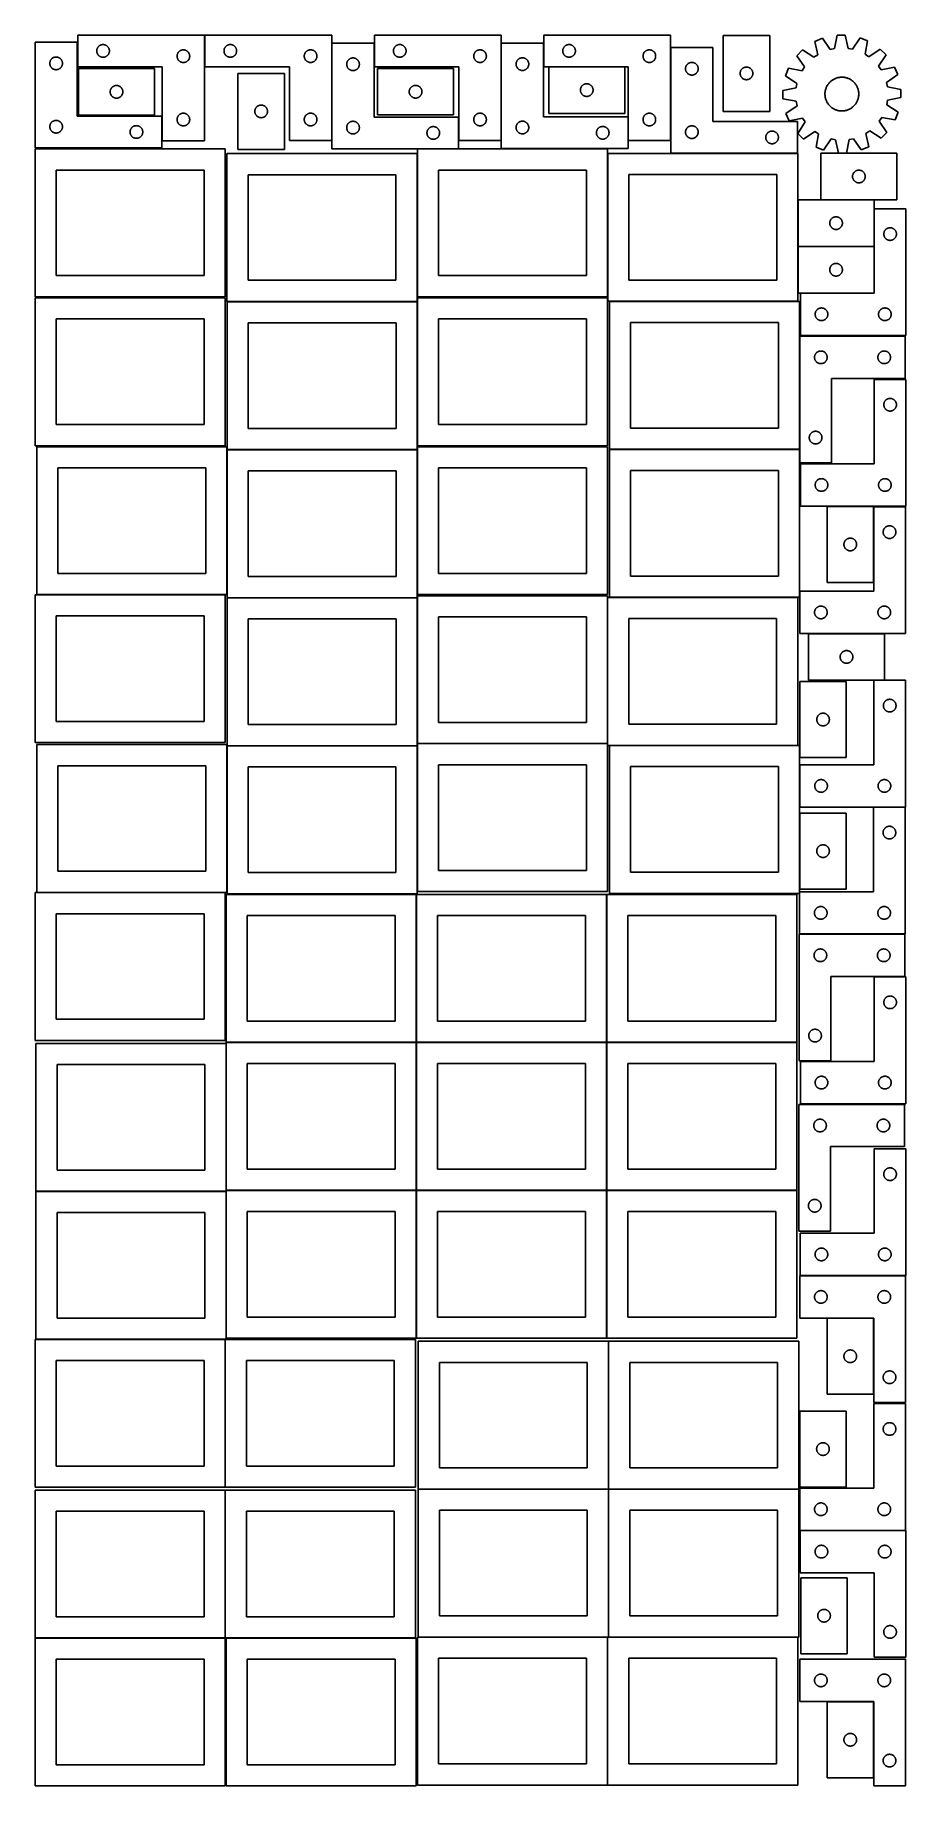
# Model space of a CAD drawing. Header units: millimetres. Extents: x 7 to 1243, y 7 to 2493.
import ezdxf

# ---------------------------------------------------------------- set-up
doc = ezdxf.new("R2010")
doc.units = ezdxf.units.MM
doc.layers.add('COMMON', color=5, linetype='CONTINUOUS', true_color=0x0000ff)
doc.layers.add('CUT', color=7, linetype='CONTINUOUS', true_color=0x000000)

msp = doc.modelspace()

# ---------------------------------------------------------------- linework, layer by layer
at = {"layer": 'COMMON'}
for p, q in [((549.452903, 2114.583315), (549.452903, 1910.209657)), ((279.20383, 1904.28351), (279.20383, 1698.688661)), ((9.10383, 1698.58866), (276.520933, 1698.58866)), ((549.462863, 1694.038149), (549.462863, 1487.167665)), ((819.662864, 1694.525575), (819.662864, 1487.167665)), ((279.095126, 1483.838148), (279.095126, 1275.646669)), ((279.362863, 1483.938148), (549.195127, 1483.938148)), ((549.562864, 1487.067664), (819.562864, 1487.067664)), ((822.25814, 1484.425574), (1089.762865, 1484.425574)), ((8.995126, 1275.546668), (276.520933, 1275.546668)), ((548.141929, 1272.8048), (548.141929, 1062.8048)), ((818.34193, 1272.8048), (818.34193, 1062.8048)), ((277.941928, 1061.283865), (277.941928, 852.604799)), ((278.041929, 1062.704799), (548.041929, 1062.704799)), ((548.141929, 1062.604799), (548.141929, 852.604799)), ((548.24193, 1062.704799), (818.24193, 1062.704799)), ((818.34193, 1062.604799), (818.34193, 852.604799)), ((818.441931, 1062.704799), (1088.441931, 1062.704799)), ((7.841928, 851.183864), (277.841928, 851.183864)), ((277.941928, 851.083864), (277.941928, 642.404798)), ((278.041929, 852.504798), (548.041929, 852.504798)), ((548.141929, 852.404798), (548.141929, 642.404798)), ((548.24193, 852.504798), (818.24193, 852.504798)), ((818.34193, 852.404798), (818.34193, 642.404798)), ((818.441931, 852.504798), (1088.441931, 852.504798)), ((276.520933, 640.983864), (7.841928, 640.983864)), ((276.620933, 640.883863), (276.620933, 430.883863)), ((820.983737, 638.241934), (820.983737, 428.241934)), ((276.620933, 426.720968), (276.620933, 216.720968)), ((820.883737, 428.141934), (550.883737, 428.141934)), ((820.983737, 428.041933), (820.983737, 218.041933)), ((1091.083738, 428.141934), (821.083738, 428.141934)), ((6.520933, 216.620967), (276.520933, 216.620967)), ((278.041929, 216.620967), (546.720934, 216.620967)), ((550.883737, 217.941932), (819.562864, 217.941932)), ((819.662864, 217.841932), (819.662864, 7.841932)), ((821.083738, 217.941932), (1089.762865, 217.941932))]:
    msp.add_line(p, q, dxfattribs=at)
at = {"layer": 'CUT'}
for p, q in [((247.187555, 2493.43244), (67.187555, 2493.43244)), ((67.187555, 2493.43244), (67.187555, 2448.43244)), ((247.187555, 2343.43244), (247.187555, 2493.43244)), ((427.903559, 2493.481756), (247.903559, 2493.481756)), ((247.903559, 2493.481756), (247.903559, 2448.481756)), ((427.903559, 2343.481756), (427.903559, 2493.481756)), ((668.538935, 2493.487372), (488.538935, 2493.487372)), ((488.538935, 2493.487372), (488.538935, 2448.487372)), ((668.538935, 2343.487372), (668.538935, 2493.487372)), ((909.002436, 2493.462958), (729.002436, 2493.462958)), ((729.002436, 2493.462958), (729.002436, 2448.462958)), ((909.002436, 2343.462958), (909.002436, 2493.462958)), ((1049.969968, 2493.029117), (983.969968, 2493.029117)), ((983.969968, 2493.029117), (983.969968, 2385.029117)), ((1049.969968, 2385.029117), (1049.969968, 2493.029117)), ((1124.805267, 2488.963273), (1114.195791, 2484.432876)), ((1135.799855, 2473.008291), (1124.805267, 2488.963273)), ((1145.730991, 2493.362783), (1142.09212, 2474.331203)), ((1157.266576, 2493.488253), (1145.730991, 2493.362783)), ((1161.318544, 2474.540326), (1157.266576, 2493.488253)), ((1178.283043, 2489.544942), (1167.638094, 2473.354591)), ((1188.98855, 2485.246385), (1178.283043, 2489.544942)), ((66.520933, 2483.251528), (6.520933, 2483.251528)), ((6.520933, 2483.251528), (6.520933, 2333.251528)), ((34.76512, 2462.078596), (35.346197, 2462.174532)), ((35.346197, 2462.174532), (35.932304, 2462.232259)), ((35.932304, 2462.232259), (36.520933, 2462.251528)), ((36.520933, 2462.251528), (37.109561, 2462.232259)), ((37.109561, 2462.232259), (37.695668, 2462.174532)), ((37.695668, 2462.174532), (38.276745, 2462.078596)), ((66.520933, 2378.251528), (66.520933, 2483.251528)), ((94.187555, 2470.93244), (94.206825, 2471.521068)), ((94.206825, 2470.343812), (94.187555, 2470.93244)), ((94.206825, 2471.521068), (94.264552, 2472.107176)), ((94.264552, 2469.757704), (94.206825, 2470.343812)), ((94.264552, 2472.107176), (94.360488, 2472.688253)), ((94.360488, 2469.176627), (94.264552, 2469.757704)), ((94.360488, 2472.688253), (94.494223, 2473.261811)), ((94.494223, 2468.603069), (94.360488, 2469.176627)), ((94.494223, 2473.261811), (94.665184, 2473.825395)), ((94.665184, 2468.039485), (94.494223, 2468.603069)), ((94.665184, 2473.825395), (94.87264, 2474.376591)), ((94.87264, 2467.488289), (94.665184, 2468.039485)), ((94.87264, 2474.376591), (95.115701, 2474.913038)), ((95.115701, 2466.951842), (94.87264, 2467.488289)), ((95.115701, 2474.913038), (95.393327, 2475.43244)), ((95.393327, 2466.43244), (95.115701, 2466.951842)), ((95.393327, 2475.43244), (95.704329, 2475.932572)), ((95.704329, 2465.932308), (95.393327, 2466.43244)), ((95.704329, 2475.932572), (96.047375, 2476.411293)), ((96.047375, 2465.453587), (95.704329, 2465.932308)), ((96.047375, 2476.411293), (96.420997, 2476.866552)), ((96.420997, 2464.998328), (96.047375, 2465.453587)), ((96.420997, 2476.866552), (96.823594, 2477.296401)), ((96.823594, 2464.568479), (96.420997, 2464.998328)), ((96.823594, 2477.296401), (97.253443, 2477.698998)), ((97.253443, 2464.165882), (96.823594, 2464.568479)), ((97.253443, 2477.698998), (97.708703, 2478.07262)), ((97.708703, 2463.79226), (97.253443, 2464.165882)), ((97.708703, 2478.07262), (98.187423, 2478.415667)), ((98.187423, 2463.449214), (97.708703, 2463.79226)), ((98.187423, 2478.415667), (98.687555, 2478.726669)), ((98.687555, 2463.138211), (98.187423, 2463.449214)), ((98.687555, 2478.726669), (99.206957, 2479.004295)), ((99.206957, 2462.860585), (98.687555, 2463.138211)), ((99.206957, 2479.004295), (99.743405, 2479.247356)), ((99.743405, 2462.617524), (99.206957, 2462.860585)), ((99.743405, 2479.247356), (100.2946, 2479.454811)), ((100.2946, 2462.410069), (99.743405, 2462.617524)), ((100.2946, 2479.454811), (100.858184, 2479.625772)), ((100.858184, 2462.239108), (100.2946, 2462.410069)), ((100.858184, 2479.625772), (101.431743, 2479.759508)), ((101.431743, 2462.105373), (100.858184, 2462.239108)), ((101.431743, 2479.759508), (102.01282, 2479.855444)), ((102.01282, 2462.009436), (101.431743, 2462.105373)), ((102.01282, 2479.855444), (102.598927, 2479.91317)), ((102.598927, 2479.91317), (103.187555, 2479.93244)), ((103.187555, 2479.93244), (103.776184, 2479.91317)), ((103.776184, 2479.91317), (104.362291, 2479.855444)), ((104.362291, 2479.855444), (104.943368, 2479.759508)), ((104.943368, 2462.105373), (104.362291, 2462.009436)), ((104.943368, 2479.759508), (105.516927, 2479.625772)), ((105.516927, 2462.239108), (104.943368, 2462.105373)), ((105.516927, 2479.625772), (106.080511, 2479.454811)), ((106.080511, 2462.410069), (105.516927, 2462.239108)), ((106.080511, 2479.454811), (106.631706, 2479.247356)), ((106.631706, 2462.617524), (106.080511, 2462.410069)), ((106.631706, 2479.247356), (107.168154, 2479.004295)), ((107.168154, 2462.860585), (106.631706, 2462.617524)), ((107.168154, 2479.004295), (107.687555, 2478.726669)), ((107.687555, 2463.138211), (107.168154, 2462.860585)), ((107.687555, 2478.726669), (108.187688, 2478.415667)), ((108.187688, 2463.449214), (107.687555, 2463.138211)), ((108.187688, 2478.415667), (108.666408, 2478.07262)), ((108.666408, 2463.79226), (108.187688, 2463.449214)), ((108.666408, 2478.07262), (109.121668, 2477.698998)), ((109.121668, 2464.165882), (108.666408, 2463.79226)), ((109.121668, 2477.698998), (109.551516, 2477.296401)), ((109.551516, 2464.568479), (109.121668, 2464.165882)), ((109.551516, 2477.296401), (109.954114, 2476.866552)), ((109.954114, 2464.998328), (109.551516, 2464.568479)), ((109.954114, 2476.866552), (110.327736, 2476.411293)), ((110.327736, 2465.453587), (109.954114, 2464.998328)), ((110.327736, 2476.411293), (110.670782, 2475.932572)), ((110.670782, 2465.932308), (110.327736, 2465.453587)), ((110.670782, 2475.932572), (110.981784, 2475.43244)), ((110.981784, 2466.43244), (110.670782, 2465.932308)), ((110.981784, 2475.43244), (111.25941, 2474.913038)), ((111.25941, 2466.951842), (110.981784, 2466.43244)), ((111.25941, 2474.913038), (111.502471, 2474.376591)), ((111.502471, 2467.488289), (111.25941, 2466.951842)), ((111.502471, 2474.376591), (111.709927, 2473.825395)), ((111.709927, 2468.039485), (111.502471, 2467.488289)), ((111.709927, 2473.825395), (111.880888, 2473.261811)), ((111.880888, 2468.603069), (111.709927, 2468.039485)), ((111.880888, 2473.261811), (112.014623, 2472.688253)), ((112.014623, 2469.176627), (111.880888, 2468.603069)), ((112.014623, 2472.688253), (112.110559, 2472.107176)), ((112.110559, 2469.757704), (112.014623, 2469.176627)), ((112.110559, 2472.107176), (112.168286, 2471.521068)), ((112.168286, 2470.343812), (112.110559, 2469.757704)), ((112.168286, 2471.521068), (112.187555, 2470.93244)), ((112.187555, 2470.93244), (112.168286, 2470.343812)), ((208.187555, 2463.43244), (208.206825, 2464.021068)), ((208.206825, 2462.843812), (208.187555, 2463.43244)), ((208.206825, 2464.021068), (208.264552, 2464.607176)), ((208.264552, 2462.257704), (208.206825, 2462.843812)), ((208.264552, 2464.607176), (208.360488, 2465.188253)), ((208.360488, 2461.676627), (208.264552, 2462.257704)), ((208.360488, 2465.188253), (208.494223, 2465.761811)), ((208.494223, 2465.761811), (208.665184, 2466.325395)), ((208.665184, 2466.325395), (208.87264, 2466.876591)), ((208.87264, 2466.876591), (209.115701, 2467.413038)), ((209.115701, 2467.413038), (209.393327, 2467.93244)), ((209.393327, 2467.93244), (209.704329, 2468.432572)), ((209.704329, 2468.432572), (210.047375, 2468.911293)), ((210.047375, 2468.911293), (210.420997, 2469.366552)), ((210.420997, 2469.366552), (210.823594, 2469.796401)), ((210.823594, 2469.796401), (211.253443, 2470.198998)), ((211.253443, 2470.198998), (211.708703, 2470.57262)), ((211.708703, 2470.57262), (212.187423, 2470.915667)), ((212.187423, 2470.915667), (212.687555, 2471.226669)), ((212.687555, 2471.226669), (213.206957, 2471.504295)), ((213.206957, 2471.504295), (213.743405, 2471.747356)), ((213.743405, 2471.747356), (214.2946, 2471.954811)), ((214.2946, 2471.954811), (214.858184, 2472.125772)), ((214.858184, 2472.125772), (215.431743, 2472.259508)), ((215.431743, 2472.259508), (216.01282, 2472.355444)), ((216.01282, 2472.355444), (216.598927, 2472.41317)), ((216.598927, 2472.41317), (217.187555, 2472.43244)), ((217.187555, 2472.43244), (217.776184, 2472.41317)), ((217.776184, 2472.41317), (218.362291, 2472.355444)), ((218.362291, 2472.355444), (218.943368, 2472.259508)), ((218.943368, 2472.259508), (219.516927, 2472.125772)), ((219.516927, 2472.125772), (220.080511, 2471.954811)), ((220.080511, 2471.954811), (220.631706, 2471.747356)), ((220.631706, 2471.747356), (221.168154, 2471.504295)), ((221.168154, 2471.504295), (221.687555, 2471.226669)), ((221.687555, 2471.226669), (222.187688, 2470.915667)), ((222.187688, 2470.915667), (222.666408, 2470.57262)), ((222.666408, 2470.57262), (223.121668, 2470.198998)), ((223.121668, 2470.198998), (223.551516, 2469.796401)), ((223.551516, 2469.796401), (223.954114, 2469.366552)), ((223.954114, 2469.366552), (224.327736, 2468.911293)), ((224.327736, 2468.911293), (224.670782, 2468.432572)), ((224.670782, 2468.432572), (224.981784, 2467.93244)), ((224.981784, 2467.93244), (225.25941, 2467.413038)), ((225.25941, 2467.413038), (225.502471, 2466.876591)), ((225.502471, 2466.876591), (225.709927, 2466.325395)), ((225.709927, 2466.325395), (225.880888, 2465.761811)), ((225.880888, 2465.761811), (226.014623, 2465.188253)), ((226.014623, 2465.188253), (226.110559, 2464.607176)), ((226.110559, 2462.257704), (226.014623, 2461.676627)), ((226.110559, 2464.607176), (226.168286, 2464.021068)), ((226.168286, 2462.843812), (226.110559, 2462.257704)), ((226.168286, 2464.021068), (226.187555, 2463.43244)), ((226.187555, 2463.43244), (226.168286, 2462.843812)), ((274.903559, 2470.981756), (274.922829, 2471.570385)), ((274.922829, 2470.393128), (274.903559, 2470.981756)), ((274.922829, 2471.570385), (274.980555, 2472.156492)), ((274.980555, 2469.807021), (274.922829, 2470.393128)), ((274.980555, 2472.156492), (275.076491, 2472.737569)), ((275.076491, 2469.225944), (274.980555, 2469.807021)), ((275.076491, 2472.737569), (275.210226, 2473.311128)), ((275.210226, 2468.652385), (275.076491, 2469.225944)), ((275.210226, 2473.311128), (275.381188, 2473.874712)), ((275.381188, 2468.088801), (275.210226, 2468.652385)), ((275.381188, 2473.874712), (275.588643, 2474.425907)), ((275.588643, 2467.537606), (275.381188, 2468.088801)), ((275.588643, 2474.425907), (275.831704, 2474.962355)), ((275.831704, 2467.001158), (275.588643, 2467.537606)), ((275.831704, 2474.962355), (276.10933, 2475.481756)), ((276.10933, 2466.481756), (275.831704, 2467.001158)), ((276.10933, 2475.481756), (276.420332, 2475.981889)), ((276.420332, 2465.981624), (276.10933, 2466.481756)), ((276.420332, 2475.981889), (276.763379, 2476.460609)), ((276.763379, 2465.502904), (276.420332, 2465.981624)), ((276.763379, 2476.460609), (277.137001, 2476.915869)), ((277.137001, 2465.047644), (276.763379, 2465.502904)), ((277.137001, 2476.915869), (277.539598, 2477.345717)), ((277.539598, 2464.617795), (277.137001, 2465.047644)), ((277.539598, 2477.345717), (277.969447, 2477.748315)), ((277.969447, 2464.215198), (277.539598, 2464.617795)), ((277.969447, 2477.748315), (278.424706, 2478.121937)), ((278.424706, 2463.841576), (277.969447, 2464.215198)), ((278.424706, 2478.121937), (278.903427, 2478.464983)), ((278.903427, 2463.49853), (278.424706, 2463.841576)), ((278.903427, 2478.464983), (279.403559, 2478.775985)), ((279.403559, 2463.187528), (278.903427, 2463.49853)), ((279.403559, 2478.775985), (279.922961, 2479.053611)), ((279.922961, 2462.909902), (279.403559, 2463.187528)), ((279.922961, 2479.053611), (280.459408, 2479.296672)), ((280.459408, 2462.666841), (279.922961, 2462.909902)), ((280.459408, 2479.296672), (281.010604, 2479.504128)), ((281.010604, 2462.459385), (280.459408, 2462.666841)), ((281.010604, 2479.504128), (281.574187, 2479.675089)), ((281.574187, 2462.288424), (281.010604, 2462.459385)), ((281.574187, 2479.675089), (282.147746, 2479.808824)), ((282.147746, 2462.154689), (281.574187, 2462.288424)), ((282.147746, 2479.808824), (282.728823, 2479.90476)), ((282.728823, 2462.058753), (282.147746, 2462.154689)), ((282.728823, 2479.90476), (283.314931, 2479.962487)), ((283.314931, 2479.962487), (283.903559, 2479.981756)), ((283.903559, 2479.981756), (284.492187, 2479.962487)), ((284.492187, 2479.962487), (285.078295, 2479.90476)), ((285.078295, 2479.90476), (285.659372, 2479.808824)), ((285.659372, 2462.154689), (285.078295, 2462.058753)), ((285.659372, 2479.808824), (286.23293, 2479.675089)), ((286.23293, 2462.288424), (285.659372, 2462.154689)), ((286.23293, 2479.675089), (286.796514, 2479.504128)), ((286.796514, 2462.459385), (286.23293, 2462.288424)), ((286.796514, 2479.504128), (287.34771, 2479.296672)), ((287.34771, 2462.666841), (286.796514, 2462.459385)), ((287.34771, 2479.296672), (287.884157, 2479.053611)), ((287.884157, 2462.909902), (287.34771, 2462.666841)), ((287.884157, 2479.053611), (288.403559, 2478.775985)), ((288.403559, 2463.187528), (287.884157, 2462.909902)), ((288.403559, 2478.775985), (288.903691, 2478.464983)), ((288.903691, 2463.49853), (288.403559, 2463.187528)), ((288.903691, 2478.464983), (289.382412, 2478.121937)), ((289.382412, 2463.841576), (288.903691, 2463.49853)), ((289.382412, 2478.121937), (289.837671, 2477.748315)), ((289.837671, 2464.215198), (289.382412, 2463.841576)), ((289.837671, 2477.748315), (290.26752, 2477.345717)), ((290.26752, 2464.617795), (289.837671, 2464.215198)), ((290.26752, 2477.345717), (290.670117, 2476.915869)), ((290.670117, 2465.047644), (290.26752, 2464.617795)), ((290.670117, 2476.915869), (291.043739, 2476.460609)), ((291.043739, 2465.502904), (290.670117, 2465.047644)), ((291.043739, 2476.460609), (291.386785, 2475.981889)), ((291.386785, 2465.981624), (291.043739, 2465.502904)), ((291.386785, 2475.981889), (291.697787, 2475.481756)), ((291.697787, 2466.481756), (291.386785, 2465.981624)), ((291.697787, 2475.481756), (291.975414, 2474.962355)), ((291.975414, 2467.001158), (291.697787, 2466.481756)), ((291.975414, 2474.962355), (292.218475, 2474.425907)), ((292.218475, 2467.537606), (291.975414, 2467.001158)), ((292.218475, 2474.425907), (292.42593, 2473.874712)), ((292.42593, 2468.088801), (292.218475, 2467.537606)), ((292.42593, 2473.874712), (292.596891, 2473.311128)), ((292.596891, 2468.652385), (292.42593, 2468.088801)), ((292.596891, 2473.311128), (292.730626, 2472.737569)), ((292.730626, 2469.225944), (292.596891, 2468.652385)), ((292.730626, 2472.737569), (292.826563, 2472.156492)), ((292.826563, 2469.807021), (292.730626, 2469.225944)), ((292.826563, 2472.156492), (292.884289, 2471.570385)), ((292.884289, 2470.393128), (292.826563, 2469.807021)), ((292.884289, 2471.570385), (292.903559, 2470.981756)), ((292.903559, 2470.981756), (292.884289, 2470.393128)), ((388.903559, 2463.481756), (388.922829, 2464.070385)), ((388.922829, 2462.893128), (388.903559, 2463.481756)), ((388.922829, 2464.070385), (388.980555, 2464.656492)), ((388.980555, 2462.307021), (388.922829, 2462.893128)), ((388.980555, 2464.656492), (389.076491, 2465.237569)), ((389.076491, 2461.725944), (388.980555, 2462.307021)), ((389.076491, 2465.237569), (389.210226, 2465.811128)), ((389.210226, 2465.811128), (389.381188, 2466.374712)), ((389.381188, 2466.374712), (389.588643, 2466.925907)), ((389.588643, 2466.925907), (389.831704, 2467.462355)), ((389.831704, 2467.462355), (390.10933, 2467.981756)), ((390.10933, 2467.981756), (390.420332, 2468.481889)), ((390.420332, 2468.481889), (390.763379, 2468.960609)), ((390.763379, 2468.960609), (391.137001, 2469.415869)), ((391.137001, 2469.415869), (391.539598, 2469.845717)), ((391.539598, 2469.845717), (391.969447, 2470.248315)), ((391.969447, 2470.248315), (392.424706, 2470.621937)), ((392.424706, 2470.621937), (392.903427, 2470.964983)), ((392.903427, 2470.964983), (393.403559, 2471.275985)), ((393.403559, 2471.275985), (393.922961, 2471.553611)), ((393.922961, 2471.553611), (394.459408, 2471.796672)), ((394.459408, 2471.796672), (395.010604, 2472.004128)), ((395.010604, 2472.004128), (395.574187, 2472.175089)), ((395.574187, 2472.175089), (396.147746, 2472.308824)), ((396.147746, 2472.308824), (396.728823, 2472.40476)), ((396.728823, 2472.40476), (397.314931, 2472.462487)), ((397.314931, 2472.462487), (397.903559, 2472.481756)), ((397.903559, 2472.481756), (398.492187, 2472.462487)), ((398.492187, 2472.462487), (399.078295, 2472.40476)), ((399.078295, 2472.40476), (399.659372, 2472.308824)), ((399.659372, 2472.308824), (400.23293, 2472.175089)), ((400.23293, 2472.175089), (400.796514, 2472.004128)), ((400.796514, 2472.004128), (401.34771, 2471.796672)), ((401.34771, 2471.796672), (401.884157, 2471.553611)), ((401.884157, 2471.553611), (402.403559, 2471.275985)), ((402.403559, 2471.275985), (402.903691, 2470.964983)), ((402.903691, 2470.964983), (403.382412, 2470.621937)), ((403.382412, 2470.621937), (403.837671, 2470.248315)), ((403.837671, 2470.248315), (404.26752, 2469.845717)), ((404.26752, 2469.845717), (404.670117, 2469.415869)), ((404.670117, 2469.415869), (405.043739, 2468.960609)), ((405.043739, 2468.960609), (405.386785, 2468.481889)), ((405.386785, 2468.481889), (405.697787, 2467.981756)), ((405.697787, 2467.981756), (405.975414, 2467.462355)), ((405.975414, 2467.462355), (406.218475, 2466.925907)), ((406.218475, 2466.925907), (406.42593, 2466.374712)), ((406.42593, 2466.374712), (406.596891, 2465.811128)), ((406.596891, 2465.811128), (406.730626, 2465.237569)), ((406.730626, 2465.237569), (406.826563, 2464.656492)), ((406.826563, 2462.307021), (406.730626, 2461.725944)), ((406.826563, 2464.656492), (406.884289, 2464.070385)), ((406.884289, 2462.893128), (406.826563, 2462.307021)), ((406.884289, 2464.070385), (406.903559, 2463.481756)), ((406.903559, 2463.481756), (406.884289, 2462.893128)), ((488.148069, 2481.94269), (428.148069, 2481.94269)), ((428.148069, 2481.94269), (428.148069, 2331.94269)), ((488.148069, 2376.94269), (488.148069, 2481.94269)), ((515.538935, 2470.987372), (515.558205, 2471.576)), ((515.558205, 2470.398744), (515.538935, 2470.987372)), ((515.558205, 2471.576), (515.615931, 2472.162107)), ((515.615931, 2469.812636), (515.558205, 2470.398744)), ((515.615931, 2472.162107), (515.711867, 2472.743185)), ((515.711867, 2469.231559), (515.615931, 2469.812636)), ((515.711867, 2472.743185), (515.845602, 2473.316743)), ((515.845602, 2468.658), (515.711867, 2469.231559)), ((515.845602, 2473.316743), (516.016564, 2473.880327)), ((516.016564, 2468.094417), (515.845602, 2468.658)), ((516.016564, 2473.880327), (516.224019, 2474.431523)), ((516.224019, 2467.543221), (516.016564, 2468.094417)), ((516.224019, 2474.431523), (516.46708, 2474.96797)), ((516.46708, 2467.006773), (516.224019, 2467.543221)), ((516.46708, 2474.96797), (516.744706, 2475.487372)), ((516.744706, 2466.487372), (516.46708, 2467.006773)), ((516.744706, 2475.487372), (517.055708, 2475.987504)), ((517.055708, 2465.98724), (516.744706, 2466.487372)), ((517.055708, 2475.987504), (517.398755, 2476.466225)), ((517.398755, 2465.508519), (517.055708, 2465.98724)), ((517.398755, 2476.466225), (517.772377, 2476.921484)), ((517.772377, 2465.053259), (517.398755, 2465.508519)), ((517.772377, 2476.921484), (518.174974, 2477.351333)), ((518.174974, 2464.623411), (517.772377, 2465.053259)), ((518.174974, 2477.351333), (518.604822, 2477.75393)), ((518.604822, 2464.220813), (518.174974, 2464.623411)), ((518.604822, 2477.75393), (519.060082, 2478.127552)), ((519.060082, 2463.847192), (518.604822, 2464.220813)), ((519.060082, 2478.127552), (519.538803, 2478.470598)), ((519.538803, 2463.504145), (519.060082, 2463.847192)), ((519.538803, 2478.470598), (520.038935, 2478.7816)), ((520.038935, 2463.193143), (519.538803, 2463.504145)), ((520.038935, 2478.7816), (520.558337, 2479.059226)), ((520.558337, 2462.915517), (520.038935, 2463.193143)), ((520.558337, 2479.059226), (521.094784, 2479.302287)), ((521.094784, 2462.672456), (520.558337, 2462.915517)), ((521.094784, 2479.302287), (521.64598, 2479.509743)), ((521.64598, 2462.465001), (521.094784, 2462.672456)), ((521.64598, 2479.509743), (522.209563, 2479.680704)), ((522.209563, 2462.294039), (521.64598, 2462.465001)), ((522.209563, 2479.680704), (522.783122, 2479.814439)), ((522.783122, 2462.160304), (522.209563, 2462.294039)), ((522.783122, 2479.814439), (523.364199, 2479.910375)), ((523.364199, 2462.064368), (522.783122, 2462.160304)), ((523.364199, 2479.910375), (523.950307, 2479.968102)), ((523.950307, 2479.968102), (524.538935, 2479.987372)), ((524.538935, 2479.987372), (525.127563, 2479.968102)), ((525.127563, 2479.968102), (525.713671, 2479.910375)), ((525.713671, 2479.910375), (526.294748, 2479.814439)), ((526.294748, 2462.160304), (525.713671, 2462.064368)), ((526.294748, 2479.814439), (526.868306, 2479.680704)), ((526.868306, 2462.294039), (526.294748, 2462.160304)), ((526.868306, 2479.680704), (527.43189, 2479.509743)), ((527.43189, 2462.465001), (526.868306, 2462.294039)), ((527.43189, 2479.509743), (527.983086, 2479.302287)), ((527.983086, 2462.672456), (527.43189, 2462.465001)), ((527.983086, 2479.302287), (528.519533, 2479.059226)), ((528.519533, 2462.915517), (527.983086, 2462.672456)), ((528.519533, 2479.059226), (529.038935, 2478.7816)), ((529.038935, 2463.193143), (528.519533, 2462.915517)), ((529.038935, 2478.7816), (529.539067, 2478.470598)), ((529.539067, 2463.504145), (529.038935, 2463.193143)), ((529.539067, 2478.470598), (530.017788, 2478.127552)), ((530.017788, 2463.847192), (529.539067, 2463.504145)), ((530.017788, 2478.127552), (530.473047, 2477.75393)), ((530.473047, 2464.220813), (530.017788, 2463.847192)), ((530.473047, 2477.75393), (530.902896, 2477.351333)), ((530.902896, 2464.623411), (530.473047, 2464.220813)), ((530.902896, 2477.351333), (531.305493, 2476.921484)), ((531.305493, 2465.053259), (530.902896, 2464.623411)), ((531.305493, 2476.921484), (531.679115, 2476.466225)), ((531.679115, 2465.508519), (531.305493, 2465.053259)), ((531.679115, 2476.466225), (532.022161, 2475.987504)), ((532.022161, 2465.98724), (531.679115, 2465.508519)), ((532.022161, 2475.987504), (532.333163, 2475.487372)), ((532.333163, 2466.487372), (532.022161, 2465.98724)), ((532.333163, 2475.487372), (532.61079, 2474.96797)), ((532.61079, 2467.006773), (532.333163, 2466.487372)), ((532.61079, 2474.96797), (532.853851, 2474.431523)), ((532.853851, 2467.543221), (532.61079, 2467.006773)), ((532.853851, 2474.431523), (533.061306, 2473.880327)), ((533.061306, 2468.094417), (532.853851, 2467.543221)), ((533.061306, 2473.880327), (533.232267, 2473.316743)), ((533.232267, 2468.658), (533.061306, 2468.094417)), ((533.232267, 2473.316743), (533.366002, 2472.743185)), ((533.366002, 2469.231559), (533.232267, 2468.658)), ((533.366002, 2472.743185), (533.461939, 2472.162107)), ((533.461939, 2469.812636), (533.366002, 2469.231559)), ((533.461939, 2472.162107), (533.519665, 2471.576)), ((533.519665, 2470.398744), (533.461939, 2469.812636)), ((533.519665, 2471.576), (533.538935, 2470.987372)), ((533.538935, 2470.987372), (533.519665, 2470.398744)), ((629.538935, 2463.487372), (629.558205, 2464.076)), ((629.558205, 2462.898744), (629.538935, 2463.487372)), ((629.558205, 2464.076), (629.615931, 2464.662107)), ((629.615931, 2462.312636), (629.558205, 2462.898744)), ((629.615931, 2464.662107), (629.711867, 2465.243185)), ((629.711867, 2461.731559), (629.615931, 2462.312636)), ((629.711867, 2465.243185), (629.845602, 2465.816743)), ((629.845602, 2465.816743), (630.016564, 2466.380327)), ((630.016564, 2466.380327), (630.224019, 2466.931523)), ((630.224019, 2466.931523), (630.46708, 2467.46797)), ((630.46708, 2467.46797), (630.744706, 2467.987372)), ((630.744706, 2467.987372), (631.055708, 2468.487504)), ((631.055708, 2468.487504), (631.398755, 2468.966225)), ((631.398755, 2468.966225), (631.772377, 2469.421484)), ((631.772377, 2469.421484), (632.174974, 2469.851333)), ((632.174974, 2469.851333), (632.604822, 2470.25393)), ((632.604822, 2470.25393), (633.060082, 2470.627552)), ((633.060082, 2470.627552), (633.538803, 2470.970598)), ((633.538803, 2470.970598), (634.038935, 2471.2816)), ((634.038935, 2471.2816), (634.558337, 2471.559226)), ((634.558337, 2471.559226), (635.094784, 2471.802287)), ((635.094784, 2471.802287), (635.64598, 2472.009743)), ((635.64598, 2472.009743), (636.209563, 2472.180704)), ((636.209563, 2472.180704), (636.783122, 2472.314439)), ((636.783122, 2472.314439), (637.364199, 2472.410375)), ((637.364199, 2472.410375), (637.950307, 2472.468102)), ((637.950307, 2472.468102), (638.538935, 2472.487372)), ((638.538935, 2472.487372), (639.127563, 2472.468102)), ((639.127563, 2472.468102), (639.713671, 2472.410375)), ((639.713671, 2472.410375), (640.294748, 2472.314439)), ((640.294748, 2472.314439), (640.868306, 2472.180704)), ((640.868306, 2472.180704), (641.43189, 2472.009743)), ((641.43189, 2472.009743), (641.983086, 2471.802287)), ((641.983086, 2471.802287), (642.519533, 2471.559226)), ((642.519533, 2471.559226), (643.038935, 2471.2816)), ((643.038935, 2471.2816), (643.539067, 2470.970598)), ((643.539067, 2470.970598), (644.017788, 2470.627552)), ((644.017788, 2470.627552), (644.473047, 2470.25393)), ((644.473047, 2470.25393), (644.902896, 2469.851333)), ((644.902896, 2469.851333), (645.305493, 2469.421484)), ((645.305493, 2469.421484), (645.679115, 2468.966225)), ((645.679115, 2468.966225), (646.022161, 2468.487504)), ((646.022161, 2468.487504), (646.333163, 2467.987372)), ((646.333163, 2467.987372), (646.61079, 2467.46797)), ((646.61079, 2467.46797), (646.853851, 2466.931523)), ((646.853851, 2466.931523), (647.061306, 2466.380327)), ((647.061306, 2466.380327), (647.232267, 2465.816743)), ((647.232267, 2465.816743), (647.366002, 2465.243185)), ((647.366002, 2465.243185), (647.461939, 2464.662107)), ((647.461939, 2462.312636), (647.366002, 2461.731559)), ((647.461939, 2464.662107), (647.519665, 2464.076)), ((647.519665, 2462.898744), (647.461939, 2462.312636)), ((647.519665, 2464.076), (647.538935, 2463.487372)), ((647.538935, 2463.487372), (647.519665, 2462.898744)), ((728.765012, 2482.120669), (668.765012, 2482.120669)), ((668.765012, 2482.120669), (668.765012, 2332.120669)), ((728.765012, 2377.120669), (728.765012, 2482.120669)), ((756.002436, 2470.962958), (756.021705, 2471.551586)), ((756.021705, 2470.374329), (756.002436, 2470.962958)), ((756.021705, 2471.551586), (756.079432, 2472.137693)), ((756.079432, 2469.788222), (756.021705, 2470.374329)), ((756.079432, 2472.137693), (756.175368, 2472.718771)), ((756.175368, 2469.207145), (756.079432, 2469.788222)), ((756.175368, 2472.718771), (756.309103, 2473.292329)), ((756.309103, 2468.633586), (756.175368, 2469.207145)), ((756.309103, 2473.292329), (756.480065, 2473.855913)), ((756.480065, 2468.070002), (756.309103, 2468.633586)), ((756.480065, 2473.855913), (756.68752, 2474.407109)), ((756.68752, 2467.518807), (756.480065, 2468.070002)), ((756.68752, 2474.407109), (756.930581, 2474.943556)), ((756.930581, 2466.982359), (756.68752, 2467.518807)), ((756.930581, 2474.943556), (757.208207, 2475.462958)), ((757.208207, 2466.462958), (756.930581, 2466.982359)), ((757.208207, 2475.462958), (757.519209, 2475.96309)), ((757.519209, 2465.962826), (757.208207, 2466.462958)), ((757.519209, 2475.96309), (757.862256, 2476.44181)), ((757.862256, 2465.484105), (757.519209, 2465.962826)), ((757.862256, 2476.44181), (758.235878, 2476.89707)), ((758.235878, 2465.028845), (757.862256, 2465.484105)), ((758.235878, 2476.89707), (758.638475, 2477.326919)), ((758.638475, 2464.598997), (758.235878, 2465.028845)), ((758.638475, 2477.326919), (759.068323, 2477.729516)), ((759.068323, 2464.196399), (758.638475, 2464.598997)), ((759.068323, 2477.729516), (759.523583, 2478.103138)), ((759.523583, 2463.822778), (759.068323, 2464.196399)), ((759.523583, 2478.103138), (760.002304, 2478.446184)), ((760.002304, 2463.479731), (759.523583, 2463.822778)), ((760.002304, 2478.446184), (760.502436, 2478.757186)), ((760.502436, 2463.168729), (760.002304, 2463.479731)), ((760.502436, 2478.757186), (761.021838, 2479.034812)), ((761.021838, 2462.891103), (760.502436, 2463.168729)), ((761.021838, 2479.034812), (761.558285, 2479.277873)), ((761.558285, 2462.648042), (761.021838, 2462.891103)), ((761.558285, 2479.277873), (762.109481, 2479.485329)), ((762.109481, 2462.440586), (761.558285, 2462.648042)), ((762.109481, 2479.485329), (762.673064, 2479.65629)), ((762.673064, 2462.269625), (762.109481, 2462.440586)), ((762.673064, 2479.65629), (763.246623, 2479.790025)), ((763.246623, 2462.13589), (762.673064, 2462.269625)), ((763.246623, 2479.790025), (763.8277, 2479.885961)), ((763.8277, 2462.039954), (763.246623, 2462.13589)), ((763.8277, 2479.885961), (764.413808, 2479.943688)), ((764.413808, 2479.943688), (765.002436, 2479.962958)), ((765.002436, 2479.962958), (765.591064, 2479.943688)), ((765.591064, 2479.943688), (766.177172, 2479.885961)), ((766.177172, 2479.885961), (766.758249, 2479.790025)), ((766.758249, 2462.13589), (766.177172, 2462.039954)), ((766.758249, 2479.790025), (767.331807, 2479.65629)), ((767.331807, 2462.269625), (766.758249, 2462.13589)), ((767.331807, 2479.65629), (767.895391, 2479.485329)), ((767.895391, 2462.440586), (767.331807, 2462.269625)), ((767.895391, 2479.485329), (768.446587, 2479.277873)), ((768.446587, 2462.648042), (767.895391, 2462.440586)), ((768.446587, 2479.277873), (768.983034, 2479.034812)), ((768.983034, 2462.891103), (768.446587, 2462.648042)), ((768.983034, 2479.034812), (769.502436, 2478.757186)), ((769.502436, 2463.168729), (768.983034, 2462.891103)), ((769.502436, 2478.757186), (770.002568, 2478.446184)), ((770.002568, 2463.479731), (769.502436, 2463.168729)), ((770.002568, 2478.446184), (770.481289, 2478.103138)), ((770.481289, 2463.822778), (770.002568, 2463.479731)), ((770.481289, 2478.103138), (770.936548, 2477.729516)), ((770.936548, 2464.196399), (770.481289, 2463.822778)), ((770.936548, 2477.729516), (771.366397, 2477.326919)), ((771.366397, 2464.598997), (770.936548, 2464.196399)), ((771.366397, 2477.326919), (771.768994, 2476.89707)), ((771.768994, 2465.028845), (771.366397, 2464.598997)), ((771.768994, 2476.89707), (772.142616, 2476.44181)), ((772.142616, 2465.484105), (771.768994, 2465.028845)), ((772.142616, 2476.44181), (772.485662, 2475.96309)), ((772.485662, 2465.962826), (772.142616, 2465.484105)), ((772.485662, 2475.96309), (772.796664, 2475.462958)), ((772.796664, 2466.462958), (772.485662, 2465.962826)), ((772.796664, 2475.462958), (773.07429, 2474.943556)), ((773.07429, 2466.982359), (772.796664, 2466.462958)), ((773.07429, 2474.943556), (773.317352, 2474.407109)), ((773.317352, 2467.518807), (773.07429, 2466.982359)), ((773.317352, 2474.407109), (773.524807, 2473.855913)), ((773.524807, 2468.070002), (773.317352, 2467.518807)), ((773.524807, 2473.855913), (773.695768, 2473.292329)), ((773.695768, 2468.633586), (773.524807, 2468.070002)), ((773.695768, 2473.292329), (773.829503, 2472.718771)), ((773.829503, 2469.207145), (773.695768, 2468.633586)), ((773.829503, 2472.718771), (773.92544, 2472.137693)), ((773.92544, 2469.788222), (773.829503, 2469.207145)), ((773.92544, 2472.137693), (773.983166, 2471.551586)), ((773.983166, 2470.374329), (773.92544, 2469.788222)), ((773.983166, 2471.551586), (774.002436, 2470.962958)), ((774.002436, 2470.962958), (773.983166, 2470.374329)), ((870.002436, 2463.462958), (870.021705, 2464.051586)), ((870.021705, 2462.874329), (870.002436, 2463.462958)), ((870.021705, 2464.051586), (870.079432, 2464.637693)), ((870.079432, 2462.288222), (870.021705, 2462.874329)), ((870.079432, 2464.637693), (870.175368, 2465.218771)), ((870.175368, 2461.707145), (870.079432, 2462.288222)), ((870.175368, 2465.218771), (870.309103, 2465.792329)), ((870.309103, 2465.792329), (870.480065, 2466.355913)), ((870.480065, 2466.355913), (870.68752, 2466.907109)), ((870.68752, 2466.907109), (870.930581, 2467.443556)), ((870.930581, 2467.443556), (871.208207, 2467.962958)), ((871.208207, 2467.962958), (871.519209, 2468.46309)), ((871.519209, 2468.46309), (871.862256, 2468.94181)), ((871.862256, 2468.94181), (872.235878, 2469.39707)), ((872.235878, 2469.39707), (872.638475, 2469.826919)), ((872.638475, 2469.826919), (873.068323, 2470.229516)), ((873.068323, 2470.229516), (873.523583, 2470.603138)), ((873.523583, 2470.603138), (874.002304, 2470.946184)), ((874.002304, 2470.946184), (874.502436, 2471.257186)), ((874.502436, 2471.257186), (875.021838, 2471.534812)), ((875.021838, 2471.534812), (875.558285, 2471.777873)), ((875.558285, 2471.777873), (876.109481, 2471.985329)), ((876.109481, 2471.985329), (876.673064, 2472.15629)), ((876.673064, 2472.15629), (877.246623, 2472.290025)), ((877.246623, 2472.290025), (877.8277, 2472.385961)), ((877.8277, 2472.385961), (878.413808, 2472.443688)), ((878.413808, 2472.443688), (879.002436, 2472.462958)), ((879.002436, 2472.462958), (879.591064, 2472.443688)), ((879.591064, 2472.443688), (880.177172, 2472.385961)), ((880.177172, 2472.385961), (880.758249, 2472.290025)), ((880.758249, 2472.290025), (881.331807, 2472.15629)), ((881.331807, 2472.15629), (881.895391, 2471.985329)), ((881.895391, 2471.985329), (882.446587, 2471.777873)), ((882.446587, 2471.777873), (882.983034, 2471.534812)), ((882.983034, 2471.534812), (883.502436, 2471.257186)), ((883.502436, 2471.257186), (884.002568, 2470.946184)), ((884.002568, 2470.946184), (884.481289, 2470.603138)), ((884.481289, 2470.603138), (884.936548, 2470.229516)), ((884.936548, 2470.229516), (885.366397, 2469.826919)), ((885.366397, 2469.826919), (885.768994, 2469.39707)), ((885.768994, 2469.39707), (886.142616, 2468.94181)), ((886.142616, 2468.94181), (886.485662, 2468.46309)), ((886.485662, 2468.46309), (886.796664, 2467.962958)), ((886.796664, 2467.962958), (887.07429, 2467.443556)), ((887.07429, 2467.443556), (887.317352, 2466.907109)), ((887.317352, 2466.907109), (887.524807, 2466.355913)), ((887.524807, 2466.355913), (887.695768, 2465.792329)), ((887.695768, 2465.792329), (887.829503, 2465.218771)), ((887.829503, 2465.218771), (887.92544, 2464.637693)), ((887.92544, 2462.288222), (887.829503, 2461.707145)), ((887.92544, 2464.637693), (887.983166, 2464.051586)), ((887.983166, 2462.874329), (887.92544, 2462.288222)), ((887.983166, 2464.051586), (888.002436, 2463.462958)), ((888.002436, 2463.462958), (887.983166, 2462.874329)), ((969.372129, 2475.53644), (909.372129, 2475.53644)), ((909.372129, 2475.53644), (909.372129, 2325.53644)), ((969.372129, 2370.53644), (969.372129, 2475.53644)), ((1096.546562, 2472.360331), (1088.478393, 2464.11472)), ((1088.478393, 2464.11472), (1099.362682, 2448.08429)), ((1112.809945, 2461.827297), (1096.546562, 2472.360331)), ((1118.116983, 2465.457453), (1112.809945, 2461.827297)), ((1114.195791, 2484.432876), (1118.116983, 2465.457453)), ((1142.09212, 2474.331203), (1135.799855, 2473.008291)), ((1167.638094, 2473.354591), (1161.318544, 2474.540326)), ((1185.481022, 2466.190161), (1188.98855, 2485.246385)), ((1190.865765, 2462.676298), (1185.481022, 2466.190161)), ((1206.896194, 2473.560587), (1190.865765, 2462.676298)), ((1204.608772, 2449.229035), (1215.141806, 2465.492417)), ((1215.141806, 2465.492417), (1206.896194, 2473.560587)), ((27.520933, 2453.251528), (27.540202, 2453.840156)), ((27.540202, 2452.6629), (27.520933, 2453.251528)), ((27.540202, 2453.840156), (27.597929, 2454.426264)), ((27.597929, 2452.076793), (27.540202, 2452.6629)), ((27.597929, 2454.426264), (27.693865, 2455.007341)), ((27.693865, 2451.495715), (27.597929, 2452.076793)), ((27.693865, 2455.007341), (27.8276, 2455.5809)), ((27.8276, 2450.922157), (27.693865, 2451.495715)), ((27.8276, 2455.5809), (27.998561, 2456.144483)), ((27.998561, 2450.358573), (27.8276, 2450.922157)), ((27.998561, 2456.144483), (28.206017, 2456.695679)), ((28.206017, 2449.807377), (27.998561, 2450.358573)), ((28.206017, 2456.695679), (28.449078, 2457.232127)), ((28.449078, 2449.27093), (28.206017, 2449.807377)), ((28.449078, 2457.232127), (28.726704, 2457.751528)), ((28.726704, 2448.751528), (28.449078, 2449.27093)), ((28.726704, 2457.751528), (29.037706, 2458.25166)), ((29.037706, 2448.251396), (28.726704, 2448.751528)), ((29.037706, 2458.25166), (29.380752, 2458.730381)), ((29.380752, 2447.772675), (29.037706, 2448.251396)), ((29.380752, 2458.730381), (29.754374, 2459.185641)), ((29.754374, 2447.317416), (29.380752, 2447.772675)), ((29.754374, 2459.185641), (30.156972, 2459.615489)), ((30.156972, 2446.887567), (29.754374, 2447.317416)), ((30.156972, 2459.615489), (30.58682, 2460.018087)), ((30.58682, 2446.48497), (30.156972, 2446.887567)), ((30.58682, 2460.018087), (31.04208, 2460.391708)), ((31.04208, 2446.111348), (30.58682, 2446.48497)), ((31.04208, 2460.391708), (31.5208, 2460.734755)), ((31.5208, 2445.768302), (31.04208, 2446.111348)), ((31.5208, 2460.734755), (32.020933, 2461.045757)), ((32.020933, 2445.4573), (31.5208, 2445.768302)), ((32.020933, 2461.045757), (32.540334, 2461.323383)), ((32.540334, 2445.179674), (32.020933, 2445.4573)), ((32.540334, 2461.323383), (33.076782, 2461.566444)), ((33.076782, 2444.936613), (32.540334, 2445.179674)), ((33.076782, 2461.566444), (33.627977, 2461.773899)), ((33.627977, 2444.729157), (33.076782, 2444.936613)), ((33.627977, 2461.773899), (34.191561, 2461.944861)), ((34.191561, 2444.558196), (33.627977, 2444.729157)), ((34.191561, 2461.944861), (34.76512, 2462.078596)), ((34.76512, 2444.424461), (34.191561, 2444.558196)), ((35.346197, 2444.328525), (34.76512, 2444.424461)), ((35.932304, 2444.270798), (35.346197, 2444.328525)), ((36.520933, 2444.251528), (35.932304, 2444.270798)), ((37.109561, 2444.270798), (36.520933, 2444.251528)), ((37.695668, 2444.328525), (37.109561, 2444.270798)), ((38.276745, 2444.424461), (37.695668, 2444.328525)), ((38.276745, 2462.078596), (38.850304, 2461.944861)), ((38.850304, 2444.558196), (38.276745, 2444.424461)), ((38.850304, 2461.944861), (39.413888, 2461.773899)), ((39.413888, 2444.729157), (38.850304, 2444.558196)), ((39.413888, 2461.773899), (39.965083, 2461.566444)), ((39.965083, 2444.936613), (39.413888, 2444.729157)), ((39.965083, 2461.566444), (40.501531, 2461.323383)), ((40.501531, 2445.179674), (39.965083, 2444.936613)), ((40.501531, 2461.323383), (41.020933, 2461.045757)), ((41.020933, 2445.4573), (40.501531, 2445.179674)), ((41.020933, 2461.045757), (41.521065, 2460.734755)), ((41.521065, 2445.768302), (41.020933, 2445.4573)), ((41.521065, 2460.734755), (41.999785, 2460.391708)), ((41.999785, 2446.111348), (41.521065, 2445.768302)), ((41.999785, 2460.391708), (42.455045, 2460.018087)), ((42.455045, 2446.48497), (41.999785, 2446.111348)), ((42.455045, 2460.018087), (42.884894, 2459.615489)), ((42.884894, 2446.887567), (42.455045, 2446.48497)), ((42.884894, 2459.615489), (43.287491, 2459.185641)), ((43.287491, 2447.317416), (42.884894, 2446.887567)), ((43.287491, 2459.185641), (43.661113, 2458.730381)), ((43.661113, 2447.772675), (43.287491, 2447.317416)), ((43.661113, 2458.730381), (44.004159, 2458.25166)), ((44.004159, 2448.251396), (43.661113, 2447.772675)), ((44.004159, 2458.25166), (44.315161, 2457.751528)), ((44.315161, 2448.751528), (44.004159, 2448.251396)), ((44.315161, 2457.751528), (44.592787, 2457.232127)), ((44.592787, 2449.27093), (44.315161, 2448.751528)), ((44.592787, 2457.232127), (44.835848, 2456.695679)), ((44.835848, 2449.807377), (44.592787, 2449.27093)), ((44.835848, 2456.695679), (45.043304, 2456.144483)), ((45.043304, 2450.358573), (44.835848, 2449.807377)), ((45.043304, 2456.144483), (45.214265, 2455.5809)), ((45.214265, 2450.922157), (45.043304, 2450.358573)), ((45.214265, 2455.5809), (45.348, 2455.007341)), ((45.348, 2451.495715), (45.214265, 2450.922157)), ((45.348, 2455.007341), (45.443936, 2454.426264)), ((45.443936, 2452.076793), (45.348, 2451.495715)), ((45.443936, 2454.426264), (45.501663, 2453.840156)), ((45.501663, 2452.6629), (45.443936, 2452.076793)), ((45.501663, 2453.840156), (45.520933, 2453.251528)), ((45.520933, 2453.251528), (45.501663, 2452.6629)), ((67.187555, 2448.43244), (187.187555, 2448.43244)), ((176.244687, 2445.784732), (68.244687, 2445.784732)), ((68.244687, 2445.784732), (68.244687, 2379.784732)), ((102.598927, 2461.95171), (102.01282, 2462.009436)), ((103.187555, 2461.93244), (102.598927, 2461.95171)), ((103.776184, 2461.95171), (103.187555, 2461.93244)), ((104.362291, 2462.009436), (103.776184, 2461.95171)), ((176.244687, 2379.784732), (176.244687, 2445.784732)), ((187.187555, 2448.43244), (187.187555, 2343.43244)), ((208.494223, 2461.103069), (208.360488, 2461.676627)), ((208.665184, 2460.539485), (208.494223, 2461.103069)), ((208.87264, 2459.988289), (208.665184, 2460.539485)), ((209.115701, 2459.451842), (208.87264, 2459.988289)), ((209.393327, 2458.93244), (209.115701, 2459.451842)), ((209.704329, 2458.432308), (209.393327, 2458.93244)), ((210.047375, 2457.953587), (209.704329, 2458.432308)), ((210.420997, 2457.498328), (210.047375, 2457.953587)), ((210.823594, 2457.068479), (210.420997, 2457.498328)), ((211.253443, 2456.665882), (210.823594, 2457.068479)), ((211.708703, 2456.29226), (211.253443, 2456.665882)), ((212.187423, 2455.949214), (211.708703, 2456.29226)), ((212.687555, 2455.638211), (212.187423, 2455.949214)), ((213.206957, 2455.360585), (212.687555, 2455.638211)), ((213.743405, 2455.117524), (213.206957, 2455.360585)), ((214.2946, 2454.910069), (213.743405, 2455.117524)), ((214.858184, 2454.739108), (214.2946, 2454.910069)), ((215.431743, 2454.605373), (214.858184, 2454.739108)), ((216.01282, 2454.509436), (215.431743, 2454.605373)), ((216.598927, 2454.45171), (216.01282, 2454.509436)), ((217.187555, 2454.43244), (216.598927, 2454.45171)), ((217.776184, 2454.45171), (217.187555, 2454.43244)), ((218.362291, 2454.509436), (217.776184, 2454.45171)), ((218.943368, 2454.605373), (218.362291, 2454.509436)), ((219.516927, 2454.739108), (218.943368, 2454.605373)), ((220.080511, 2454.910069), (219.516927, 2454.739108)), ((220.631706, 2455.117524), (220.080511, 2454.910069)), ((221.168154, 2455.360585), (220.631706, 2455.117524)), ((221.687555, 2455.638211), (221.168154, 2455.360585)), ((222.187688, 2455.949214), (221.687555, 2455.638211)), ((222.666408, 2456.29226), (222.187688, 2455.949214)), ((223.121668, 2456.665882), (222.666408, 2456.29226)), ((223.551516, 2457.068479), (223.121668, 2456.665882)), ((223.954114, 2457.498328), (223.551516, 2457.068479)), ((224.327736, 2457.953587), (223.954114, 2457.498328)), ((224.670782, 2458.432308), (224.327736, 2457.953587)), ((224.981784, 2458.93244), (224.670782, 2458.432308)), ((225.25941, 2459.451842), (224.981784, 2458.93244)), ((225.502471, 2459.988289), (225.25941, 2459.451842)), ((225.709927, 2460.539485), (225.502471, 2459.988289)), ((225.880888, 2461.103069), (225.709927, 2460.539485)), ((226.014623, 2461.676627), (225.880888, 2461.103069)), ((247.903559, 2448.481756), (367.903559, 2448.481756)), ((283.314931, 2462.001026), (282.728823, 2462.058753)), ((283.903559, 2461.981756), (283.314931, 2462.001026)), ((284.492187, 2462.001026), (283.903559, 2461.981756)), ((285.078295, 2462.058753), (284.492187, 2462.001026)), ((360.709225, 2439.024722), (294.709225, 2439.024722)), ((294.709225, 2439.024722), (294.709225, 2331.024722)), ((360.709225, 2331.024722), (360.709225, 2439.024722)), ((367.903559, 2448.481756), (367.903559, 2343.481756)), ((389.210226, 2461.152385), (389.076491, 2461.725944)), ((389.381188, 2460.588801), (389.210226, 2461.152385)), ((389.588643, 2460.037606), (389.381188, 2460.588801)), ((389.831704, 2459.501158), (389.588643, 2460.037606)), ((390.10933, 2458.981756), (389.831704, 2459.501158)), ((390.420332, 2458.481624), (390.10933, 2458.981756)), ((390.763379, 2458.002904), (390.420332, 2458.481624)), ((391.137001, 2457.547644), (390.763379, 2458.002904)), ((391.539598, 2457.117795), (391.137001, 2457.547644)), ((391.969447, 2456.715198), (391.539598, 2457.117795)), ((392.424706, 2456.341576), (391.969447, 2456.715198)), ((392.903427, 2455.99853), (392.424706, 2456.341576)), ((393.403559, 2455.687528), (392.903427, 2455.99853)), ((393.922961, 2455.409902), (393.403559, 2455.687528)), ((394.459408, 2455.166841), (393.922961, 2455.409902)), ((395.010604, 2454.959385), (394.459408, 2455.166841)), ((395.574187, 2454.788424), (395.010604, 2454.959385)), ((396.147746, 2454.654689), (395.574187, 2454.788424)), ((396.728823, 2454.558753), (396.147746, 2454.654689)), ((397.314931, 2454.501026), (396.728823, 2454.558753)), ((397.903559, 2454.481756), (397.314931, 2454.501026)), ((398.492187, 2454.501026), (397.903559, 2454.481756)), ((399.078295, 2454.558753), (398.492187, 2454.501026)), ((399.659372, 2454.654689), (399.078295, 2454.558753)), ((400.23293, 2454.788424), (399.659372, 2454.654689)), ((400.796514, 2454.959385), (400.23293, 2454.788424)), ((401.34771, 2455.166841), (400.796514, 2454.959385)), ((401.884157, 2455.409902), (401.34771, 2455.166841)), ((402.403559, 2455.687528), (401.884157, 2455.409902)), ((402.903691, 2455.99853), (402.403559, 2455.687528)), ((403.382412, 2456.341576), (402.903691, 2455.99853)), ((403.837671, 2456.715198), (403.382412, 2456.341576)), ((404.26752, 2457.117795), (403.837671, 2456.715198)), ((404.670117, 2457.547644), (404.26752, 2457.117795)), ((405.043739, 2458.002904), (404.670117, 2457.547644)), ((405.386785, 2458.481624), (405.043739, 2458.002904)), ((405.697787, 2458.981756), (405.386785, 2458.481624)), ((405.975414, 2459.501158), (405.697787, 2458.981756)), ((406.218475, 2460.037606), (405.975414, 2459.501158)), ((406.42593, 2460.588801), (406.218475, 2460.037606)), ((406.596891, 2461.152385), (406.42593, 2460.588801)), ((406.730626, 2461.725944), (406.596891, 2461.152385)), ((449.148069, 2451.94269), (449.167338, 2452.531319)), ((449.167338, 2451.354062), (449.148069, 2451.94269)), ((449.167338, 2452.531319), (449.225065, 2453.117426)), ((449.225065, 2450.767955), (449.167338, 2451.354062)), ((449.225065, 2453.117426), (449.321001, 2453.698503)), ((449.321001, 2450.186878), (449.225065, 2450.767955)), ((449.321001, 2453.698503), (449.454736, 2454.272062)), ((449.454736, 2449.613319), (449.321001, 2450.186878)), ((449.454736, 2454.272062), (449.625698, 2454.835646)), ((449.625698, 2449.049735), (449.454736, 2449.613319)), ((449.625698, 2454.835646), (449.833153, 2455.386841)), ((449.833153, 2448.49854), (449.625698, 2449.049735)), ((449.833153, 2455.386841), (450.076214, 2455.923289)), ((450.076214, 2447.962092), (449.833153, 2448.49854)), ((450.076214, 2455.923289), (450.35384, 2456.44269)), ((450.35384, 2447.44269), (450.076214, 2447.962092)), ((450.35384, 2456.44269), (450.664842, 2456.942823)), ((450.664842, 2446.942558), (450.35384, 2447.44269)), ((450.664842, 2456.942823), (451.007889, 2457.421543)), ((451.007889, 2446.463838), (450.664842, 2446.942558)), ((451.007889, 2457.421543), (451.381511, 2457.876803)), ((451.381511, 2446.008578), (451.007889, 2446.463838)), ((451.381511, 2457.876803), (451.784108, 2458.306651)), ((451.784108, 2445.578729), (451.381511, 2446.008578)), ((451.784108, 2458.306651), (452.213956, 2458.709249)), ((452.213956, 2445.176132), (451.784108, 2445.578729)), ((452.213956, 2458.709249), (452.669216, 2459.08287)), ((452.669216, 2444.80251), (452.213956, 2445.176132)), ((452.669216, 2459.08287), (453.147937, 2459.425917)), ((453.147937, 2444.459464), (452.669216, 2444.80251)), ((453.147937, 2459.425917), (453.648069, 2459.736919)), ((453.648069, 2444.148462), (453.147937, 2444.459464)), ((453.648069, 2459.736919), (454.167471, 2460.014545)), ((454.167471, 2443.870836), (453.648069, 2444.148462)), ((454.167471, 2460.014545), (454.703918, 2460.257606)), ((454.703918, 2443.627775), (454.167471, 2443.870836)), ((454.703918, 2460.257606), (455.255114, 2460.465062)), ((455.255114, 2443.420319), (454.703918, 2443.627775)), ((455.255114, 2460.465062), (455.818697, 2460.636023)), ((455.818697, 2443.249358), (455.255114, 2443.420319)), ((455.818697, 2460.636023), (456.392256, 2460.769758)), ((456.392256, 2443.115623), (455.818697, 2443.249358)), ((456.392256, 2460.769758), (456.973333, 2460.865694)), ((456.973333, 2443.019687), (456.392256, 2443.115623)), ((456.973333, 2460.865694), (457.559441, 2460.923421)), ((457.559441, 2442.96196), (456.973333, 2443.019687)), ((457.559441, 2460.923421), (458.148069, 2460.94269)), ((458.148069, 2442.94269), (457.559441, 2442.96196)), ((458.148069, 2460.94269), (458.736697, 2460.923421)), ((458.736697, 2442.96196), (458.148069, 2442.94269)), ((458.736697, 2460.923421), (459.322804, 2460.865694)), ((459.322804, 2443.019687), (458.736697, 2442.96196)), ((459.322804, 2460.865694), (459.903882, 2460.769758)), ((459.903882, 2443.115623), (459.322804, 2443.019687)), ((459.903882, 2460.769758), (460.47744, 2460.636023)), ((460.47744, 2443.249358), (459.903882, 2443.115623)), ((460.47744, 2460.636023), (461.041024, 2460.465062)), ((461.041024, 2443.420319), (460.47744, 2443.249358)), ((461.041024, 2460.465062), (461.59222, 2460.257606)), ((461.59222, 2443.627775), (461.041024, 2443.420319)), ((461.59222, 2460.257606), (462.128667, 2460.014545)), ((462.128667, 2443.870836), (461.59222, 2443.627775)), ((462.128667, 2460.014545), (462.648069, 2459.736919)), ((462.648069, 2444.148462), (462.128667, 2443.870836)), ((462.648069, 2459.736919), (463.148201, 2459.425917)), ((463.148201, 2444.459464), (462.648069, 2444.148462)), ((463.148201, 2459.425917), (463.626922, 2459.08287)), ((463.626922, 2444.80251), (463.148201, 2444.459464)), ((463.626922, 2459.08287), (464.082181, 2458.709249)), ((464.082181, 2445.176132), (463.626922, 2444.80251)), ((464.082181, 2458.709249), (464.51203, 2458.306651)), ((464.51203, 2445.578729), (464.082181, 2445.176132)), ((464.51203, 2458.306651), (464.914627, 2457.876803)), ((464.914627, 2446.008578), (464.51203, 2445.578729)), ((464.914627, 2457.876803), (465.288249, 2457.421543)), ((465.288249, 2446.463838), (464.914627, 2446.008578)), ((465.288249, 2457.421543), (465.631295, 2456.942823)), ((465.631295, 2446.942558), (465.288249, 2446.463838)), ((465.631295, 2456.942823), (465.942297, 2456.44269)), ((465.942297, 2447.44269), (465.631295, 2446.942558)), ((465.942297, 2456.44269), (466.219923, 2455.923289)), ((466.219923, 2447.962092), (465.942297, 2447.44269)), ((466.219923, 2455.923289), (466.462985, 2455.386841)), ((466.462985, 2448.49854), (466.219923, 2447.962092)), ((466.462985, 2455.386841), (466.67044, 2454.835646)), ((466.67044, 2449.049735), (466.462985, 2448.49854)), ((466.67044, 2454.835646), (466.841401, 2454.272062)), ((466.841401, 2449.613319), (466.67044, 2449.049735)), ((466.841401, 2454.272062), (466.975136, 2453.698503)), ((466.975136, 2450.186878), (466.841401, 2449.613319)), ((466.975136, 2453.698503), (467.071073, 2453.117426)), ((467.071073, 2450.767955), (466.975136, 2450.186878)), ((467.071073, 2453.117426), (467.128799, 2452.531319)), ((467.128799, 2451.354062), (467.071073, 2450.767955)), ((467.128799, 2452.531319), (467.148069, 2451.94269)), ((467.148069, 2451.94269), (467.128799, 2451.354062)), ((488.538935, 2448.487372), (608.538935, 2448.487372)), ((600.958615, 2445.953189), (492.958615, 2445.953189)), ((492.958615, 2445.953189), (492.958615, 2379.953189)), ((523.950307, 2462.006641), (523.364199, 2462.064368)), ((524.538935, 2461.987372), (523.950307, 2462.006641)), ((525.127563, 2462.006641), (524.538935, 2461.987372)), ((525.713671, 2462.064368), (525.127563, 2462.006641)), ((600.958615, 2379.953189), (600.958615, 2445.953189)), ((608.538935, 2448.487372), (608.538935, 2343.487372)), ((629.845602, 2461.158), (629.711867, 2461.731559)), ((630.016564, 2460.594417), (629.845602, 2461.158)), ((630.224019, 2460.043221), (630.016564, 2460.594417)), ((630.46708, 2459.506773), (630.224019, 2460.043221)), ((630.744706, 2458.987372), (630.46708, 2459.506773)), ((631.055708, 2458.48724), (630.744706, 2458.987372)), ((631.398755, 2458.008519), (631.055708, 2458.48724)), ((631.772377, 2457.553259), (631.398755, 2458.008519)), ((632.174974, 2457.123411), (631.772377, 2457.553259)), ((632.604822, 2456.720813), (632.174974, 2457.123411)), ((633.060082, 2456.347192), (632.604822, 2456.720813)), ((633.538803, 2456.004145), (633.060082, 2456.347192)), ((634.038935, 2455.693143), (633.538803, 2456.004145)), ((634.558337, 2455.415517), (634.038935, 2455.693143)), ((635.094784, 2455.172456), (634.558337, 2455.415517)), ((635.64598, 2454.965001), (635.094784, 2455.172456)), ((636.209563, 2454.794039), (635.64598, 2454.965001)), ((636.783122, 2454.660304), (636.209563, 2454.794039)), ((637.364199, 2454.564368), (636.783122, 2454.660304)), ((637.950307, 2454.506641), (637.364199, 2454.564368)), ((638.538935, 2454.487372), (637.950307, 2454.506641)), ((639.127563, 2454.506641), (638.538935, 2454.487372)), ((639.713671, 2454.564368), (639.127563, 2454.506641)), ((640.294748, 2454.660304), (639.713671, 2454.564368)), ((640.868306, 2454.794039), (640.294748, 2454.660304)), ((641.43189, 2454.965001), (640.868306, 2454.794039)), ((641.983086, 2455.172456), (641.43189, 2454.965001)), ((642.519533, 2455.415517), (641.983086, 2455.172456)), ((643.038935, 2455.693143), (642.519533, 2455.415517)), ((643.539067, 2456.004145), (643.038935, 2455.693143)), ((644.017788, 2456.347192), (643.539067, 2456.004145)), ((644.473047, 2456.720813), (644.017788, 2456.347192)), ((644.902896, 2457.123411), (644.473047, 2456.720813)), ((645.305493, 2457.553259), (644.902896, 2457.123411)), ((645.679115, 2458.008519), (645.305493, 2457.553259)), ((646.022161, 2458.48724), (645.679115, 2458.008519)), ((646.333163, 2458.987372), (646.022161, 2458.48724)), ((646.61079, 2459.506773), (646.333163, 2458.987372)), ((646.853851, 2460.043221), (646.61079, 2459.506773)), ((647.061306, 2460.594417), (646.853851, 2460.043221)), ((647.232267, 2461.158), (647.061306, 2460.594417)), ((647.366002, 2461.731559), (647.232267, 2461.158)), ((689.765012, 2452.120669), (689.784282, 2452.709297)), ((689.784282, 2451.532041), (689.765012, 2452.120669)), ((689.784282, 2452.709297), (689.842008, 2453.295405)), ((689.842008, 2450.945933), (689.784282, 2451.532041)), ((689.842008, 2453.295405), (689.937945, 2453.876482)), ((689.937945, 2450.364856), (689.842008, 2450.945933)), ((689.937945, 2453.876482), (690.07168, 2454.45004)), ((690.07168, 2449.791298), (689.937945, 2450.364856)), ((690.07168, 2454.45004), (690.242641, 2455.013624)), ((690.242641, 2449.227714), (690.07168, 2449.791298)), ((690.242641, 2455.013624), (690.450096, 2455.56482)), ((690.450096, 2448.676518), (690.242641, 2449.227714)), ((690.450096, 2455.56482), (690.693157, 2456.101267)), ((690.693157, 2448.140071), (690.450096, 2448.676518)), ((690.693157, 2456.101267), (690.970783, 2456.620669)), ((690.970783, 2447.620669), (690.693157, 2448.140071)), ((690.970783, 2456.620669), (691.281786, 2457.120801)), ((691.281786, 2447.120537), (690.970783, 2447.620669)), ((691.281786, 2457.120801), (691.624832, 2457.599522)), ((691.624832, 2446.641816), (691.281786, 2447.120537)), ((691.624832, 2457.599522), (691.998454, 2458.054781)), ((691.998454, 2446.186557), (691.624832, 2446.641816)), ((691.998454, 2458.054781), (692.401051, 2458.48463)), ((692.401051, 2445.756708), (691.998454, 2446.186557)), ((692.401051, 2458.48463), (692.8309, 2458.887227)), ((692.8309, 2445.354111), (692.401051, 2445.756708)), ((692.8309, 2458.887227), (693.286159, 2459.260849)), ((693.286159, 2444.980489), (692.8309, 2445.354111)), ((693.286159, 2459.260849), (693.76488, 2459.603895)), ((693.76488, 2444.637442), (693.286159, 2444.980489)), ((693.76488, 2459.603895), (694.265012, 2459.914898)), ((694.265012, 2444.32644), (693.76488, 2444.637442)), ((694.265012, 2459.914898), (694.784414, 2460.192524)), ((694.784414, 2444.048814), (694.265012, 2444.32644)), ((694.784414, 2460.192524), (695.320861, 2460.435585)), ((695.320861, 2443.805753), (694.784414, 2444.048814)), ((695.320861, 2460.435585), (695.872057, 2460.64304)), ((695.872057, 2443.598298), (695.320861, 2443.805753)), ((695.872057, 2460.64304), (696.435641, 2460.814001)), ((696.435641, 2443.427336), (695.872057, 2443.598298)), ((696.435641, 2460.814001), (697.009199, 2460.947736)), ((697.009199, 2443.293601), (696.435641, 2443.427336)), ((697.009199, 2460.947736), (697.590276, 2461.043673)), ((697.590276, 2443.197665), (697.009199, 2443.293601)), ((697.590276, 2461.043673), (698.176384, 2461.101399)), ((698.176384, 2443.139939), (697.590276, 2443.197665)), ((698.176384, 2461.101399), (698.765012, 2461.120669)), ((698.765012, 2443.120669), (698.176384, 2443.139939)), ((698.765012, 2461.120669), (699.35364, 2461.101399)), ((699.35364, 2443.139939), (698.765012, 2443.120669)), ((699.35364, 2461.101399), (699.939748, 2461.043673)), ((699.939748, 2443.197665), (699.35364, 2443.139939)), ((699.939748, 2461.043673), (700.520825, 2460.947736)), ((700.520825, 2443.293601), (699.939748, 2443.197665)), ((700.520825, 2460.947736), (701.094384, 2460.814001)), ((701.094384, 2443.427336), (700.520825, 2443.293601)), ((701.094384, 2460.814001), (701.657967, 2460.64304)), ((701.657967, 2443.598298), (701.094384, 2443.427336)), ((701.657967, 2460.64304), (702.209163, 2460.435585)), ((702.209163, 2443.805753), (701.657967, 2443.598298)), ((702.209163, 2460.435585), (702.74561, 2460.192524)), ((702.74561, 2444.048814), (702.209163, 2443.805753)), ((702.74561, 2460.192524), (703.265012, 2459.914898)), ((703.265012, 2444.32644), (702.74561, 2444.048814)), ((703.265012, 2459.914898), (703.765144, 2459.603895)), ((703.765144, 2444.637442), (703.265012, 2444.32644)), ((703.765144, 2459.603895), (704.243865, 2459.260849)), ((704.243865, 2444.980489), (703.765144, 2444.637442)), ((704.243865, 2459.260849), (704.699124, 2458.887227)), ((704.699124, 2445.354111), (704.243865, 2444.980489)), ((704.699124, 2458.887227), (705.128973, 2458.48463)), ((705.128973, 2445.756708), (704.699124, 2445.354111)), ((705.128973, 2458.48463), (705.53157, 2458.054781)), ((705.53157, 2446.186557), (705.128973, 2445.756708)), ((705.53157, 2458.054781), (705.905192, 2457.599522)), ((705.905192, 2446.641816), (705.53157, 2446.186557)), ((705.905192, 2457.599522), (706.248239, 2457.120801)), ((706.248239, 2447.120537), (705.905192, 2446.641816)), ((706.248239, 2457.120801), (706.559241, 2456.620669)), ((706.559241, 2447.620669), (706.248239, 2447.120537)), ((706.559241, 2456.620669), (706.836867, 2456.101267)), ((706.836867, 2448.140071), (706.559241, 2447.620669)), ((706.836867, 2456.101267), (707.079928, 2455.56482)), ((707.079928, 2448.676518), (706.836867, 2448.140071)), ((707.079928, 2455.56482), (707.287383, 2455.013624)), ((707.287383, 2449.227714), (707.079928, 2448.676518)), ((707.287383, 2455.013624), (707.458345, 2454.45004)), ((707.458345, 2449.791298), (707.287383, 2449.227714)), ((707.458345, 2454.45004), (707.59208, 2453.876482)), ((707.59208, 2450.364856), (707.458345, 2449.791298)), ((707.59208, 2453.876482), (707.688016, 2453.295405)), ((707.688016, 2450.945933), (707.59208, 2450.364856)), ((707.688016, 2453.295405), (707.745742, 2452.709297)), ((707.745742, 2451.532041), (707.688016, 2450.945933)), ((707.745742, 2452.709297), (707.765012, 2452.120669)), ((707.765012, 2452.120669), (707.745742, 2451.532041)), ((729.002436, 2448.462958), (849.002436, 2448.462958)), ((844.095151, 2448.236148), (736.095151, 2448.236148)), ((736.095151, 2448.236148), (736.095151, 2382.236148)), ((764.413808, 2461.982227), (763.8277, 2462.039954)), ((765.002436, 2461.962958), (764.413808, 2461.982227)), ((765.591064, 2461.982227), (765.002436, 2461.962958)), ((766.177172, 2462.039954), (765.591064, 2461.982227)), ((844.095151, 2382.236148), (844.095151, 2448.236148)), ((849.002436, 2448.462958), (849.002436, 2343.462958)), ((870.309103, 2461.133586), (870.175368, 2461.707145)), ((870.480065, 2460.570002), (870.309103, 2461.133586)), ((870.68752, 2460.018807), (870.480065, 2460.570002)), ((870.930581, 2459.482359), (870.68752, 2460.018807)), ((871.208207, 2458.962958), (870.930581, 2459.482359)), ((871.519209, 2458.462826), (871.208207, 2458.962958)), ((871.862256, 2457.984105), (871.519209, 2458.462826)), ((872.235878, 2457.528845), (871.862256, 2457.984105)), ((872.638475, 2457.098997), (872.235878, 2457.528845)), ((873.068323, 2456.696399), (872.638475, 2457.098997)), ((873.523583, 2456.322778), (873.068323, 2456.696399)), ((874.002304, 2455.979731), (873.523583, 2456.322778)), ((874.502436, 2455.668729), (874.002304, 2455.979731)), ((875.021838, 2455.391103), (874.502436, 2455.668729)), ((875.558285, 2455.148042), (875.021838, 2455.391103)), ((876.109481, 2454.940586), (875.558285, 2455.148042)), ((876.673064, 2454.769625), (876.109481, 2454.940586)), ((877.246623, 2454.63589), (876.673064, 2454.769625)), ((877.8277, 2454.539954), (877.246623, 2454.63589)), ((878.413808, 2454.482227), (877.8277, 2454.539954)), ((879.002436, 2454.462958), (878.413808, 2454.482227)), ((879.591064, 2454.482227), (879.002436, 2454.462958)), ((880.177172, 2454.539954), (879.591064, 2454.482227)), ((880.758249, 2454.63589), (880.177172, 2454.539954)), ((881.331807, 2454.769625), (880.758249, 2454.63589)), ((881.895391, 2454.940586), (881.331807, 2454.769625)), ((882.446587, 2455.148042), (881.895391, 2454.940586)), ((882.983034, 2455.391103), (882.446587, 2455.148042)), ((883.502436, 2455.668729), (882.983034, 2455.391103)), ((884.002568, 2455.979731), (883.502436, 2455.668729)), ((884.481289, 2456.322778), (884.002568, 2455.979731)), ((884.936548, 2456.696399), (884.481289, 2456.322778)), ((885.366397, 2457.098997), (884.936548, 2456.696399)), ((885.768994, 2457.528845), (885.366397, 2457.098997)), ((886.142616, 2457.984105), (885.768994, 2457.528845)), ((886.485662, 2458.462826), (886.142616, 2457.984105)), ((886.796664, 2458.962958), (886.485662, 2458.462826)), ((887.07429, 2459.482359), (886.796664, 2458.962958)), ((887.317352, 2460.018807), (887.07429, 2459.482359)), ((887.524807, 2460.570002), (887.317352, 2460.018807)), ((887.695768, 2461.133586), (887.524807, 2460.570002)), ((887.829503, 2461.707145), (887.695768, 2461.133586)), ((930.372129, 2445.53644), (930.391399, 2446.125069)), ((930.391399, 2444.947812), (930.372129, 2445.53644)), ((930.391399, 2446.125069), (930.449125, 2446.711176)), ((930.449125, 2444.361705), (930.391399, 2444.947812)), ((930.449125, 2446.711176), (930.545061, 2447.292253)), ((930.545061, 2443.780628), (930.449125, 2444.361705)), ((930.545061, 2447.292253), (930.678796, 2447.865812)), ((930.678796, 2443.207069), (930.545061, 2443.780628)), ((930.678796, 2447.865812), (930.849758, 2448.429396)), ((930.849758, 2442.643485), (930.678796, 2443.207069)), ((930.849758, 2448.429396), (931.057213, 2448.980591)), ((931.057213, 2442.09229), (930.849758, 2442.643485)), ((931.057213, 2448.980591), (931.300274, 2449.517039)), ((931.300274, 2441.555842), (931.057213, 2442.09229)), ((931.300274, 2449.517039), (931.5779, 2450.03644)), ((931.5779, 2441.03644), (931.300274, 2441.555842)), ((931.5779, 2450.03644), (931.888902, 2450.536573)), ((931.888902, 2440.536308), (931.5779, 2441.03644)), ((931.888902, 2450.536573), (932.231949, 2451.015293)), ((932.231949, 2440.057588), (931.888902, 2440.536308)), ((932.231949, 2451.015293), (932.605571, 2451.470553)), ((932.605571, 2439.602328), (932.231949, 2440.057588)), ((932.605571, 2451.470553), (933.008168, 2451.900401)), ((933.008168, 2439.172479), (932.605571, 2439.602328)), ((933.008168, 2451.900401), (933.438016, 2452.302999)), ((933.438016, 2438.769882), (933.008168, 2439.172479)), ((933.438016, 2452.302999), (933.893276, 2452.67662)), ((933.893276, 2438.39626), (933.438016, 2438.769882)), ((933.893276, 2452.67662), (934.371997, 2453.019667)), ((934.371997, 2438.053214), (933.893276, 2438.39626)), ((934.371997, 2453.019667), (934.872129, 2453.330669)), ((934.872129, 2437.742212), (934.371997, 2438.053214)), ((934.872129, 2453.330669), (935.391531, 2453.608295)), ((935.391531, 2437.464586), (934.872129, 2437.742212)), ((935.391531, 2453.608295), (935.927978, 2453.851356)), ((935.927978, 2437.221525), (935.391531, 2437.464586)), ((935.927978, 2453.851356), (936.479174, 2454.058812)), ((936.479174, 2454.058812), (937.042757, 2454.229773)), ((937.042757, 2454.229773), (937.616316, 2454.363508)), ((937.616316, 2454.363508), (938.197393, 2454.459444)), ((938.197393, 2454.459444), (938.783501, 2454.517171)), ((938.783501, 2454.517171), (939.372129, 2454.53644)), ((939.372129, 2454.53644), (939.960757, 2454.517171)), ((939.960757, 2454.517171), (940.546865, 2454.459444)), ((940.546865, 2454.459444), (941.127942, 2454.363508)), ((941.127942, 2454.363508), (941.7015, 2454.229773)), ((941.7015, 2454.229773), (942.265084, 2454.058812)), ((942.265084, 2454.058812), (942.81628, 2453.851356)), ((942.81628, 2453.851356), (943.352727, 2453.608295)), ((943.352727, 2437.464586), (942.81628, 2437.221525)), ((943.352727, 2453.608295), (943.872129, 2453.330669)), ((943.872129, 2437.742212), (943.352727, 2437.464586)), ((943.872129, 2453.330669), (944.372261, 2453.019667)), ((944.372261, 2438.053214), (943.872129, 2437.742212)), ((944.372261, 2453.019667), (944.850982, 2452.67662)), ((944.850982, 2438.39626), (944.372261, 2438.053214)), ((944.850982, 2452.67662), (945.306241, 2452.302999)), ((945.306241, 2438.769882), (944.850982, 2438.39626)), ((945.306241, 2452.302999), (945.73609, 2451.900401)), ((945.73609, 2439.172479), (945.306241, 2438.769882)), ((945.73609, 2451.900401), (946.138687, 2451.470553)), ((946.138687, 2439.602328), (945.73609, 2439.172479)), ((946.138687, 2451.470553), (946.512309, 2451.015293)), ((946.512309, 2440.057588), (946.138687, 2439.602328)), ((946.512309, 2451.015293), (946.855355, 2450.536573)), ((946.855355, 2440.536308), (946.512309, 2440.057588)), ((946.855355, 2450.536573), (947.166357, 2450.03644)), ((947.166357, 2441.03644), (946.855355, 2440.536308)), ((947.166357, 2450.03644), (947.443984, 2449.517039)), ((947.443984, 2441.555842), (947.166357, 2441.03644)), ((947.443984, 2449.517039), (947.687045, 2448.980591)), ((947.687045, 2442.09229), (947.443984, 2441.555842)), ((947.687045, 2448.980591), (947.8945, 2448.429396)), ((947.8945, 2442.643485), (947.687045, 2442.09229)), ((947.8945, 2448.429396), (948.065461, 2447.865812)), ((948.065461, 2443.207069), (947.8945, 2442.643485)), ((948.065461, 2447.865812), (948.199196, 2447.292253)), ((948.199196, 2443.780628), (948.065461, 2443.207069)), ((948.199196, 2447.292253), (948.295133, 2446.711176)), ((948.295133, 2444.361705), (948.199196, 2443.780628)), ((948.295133, 2446.711176), (948.352859, 2446.125069)), ((948.352859, 2444.947812), (948.295133, 2444.361705)), ((948.352859, 2446.125069), (948.372129, 2445.53644)), ((948.372129, 2445.53644), (948.352859, 2444.947812)), ((1007.969968, 2439.029117), (1007.989237, 2439.617745)), ((1007.989237, 2438.440489), (1007.969968, 2439.029117)), ((1007.989237, 2439.617745), (1008.046964, 2440.203853)), ((1008.046964, 2437.854381), (1007.989237, 2438.440489)), ((1008.046964, 2440.203853), (1008.1429, 2440.78493)), ((1008.1429, 2437.273304), (1008.046964, 2437.854381)), ((1008.1429, 2440.78493), (1008.276635, 2441.358488)), ((1008.276635, 2436.699746), (1008.1429, 2437.273304)), ((1008.276635, 2441.358488), (1008.447596, 2441.922072)), ((1008.447596, 2441.922072), (1008.655052, 2442.473268)), ((1008.655052, 2442.473268), (1008.898113, 2443.009715)), ((1008.898113, 2443.009715), (1009.175739, 2443.529117)), ((1009.175739, 2443.529117), (1009.486741, 2444.029249)), ((1009.486741, 2444.029249), (1009.829787, 2444.50797)), ((1009.829787, 2444.50797), (1010.203409, 2444.963229)), ((1010.203409, 2444.963229), (1010.606006, 2445.393078)), ((1010.606006, 2445.393078), (1011.035855, 2445.795675)), ((1011.035855, 2445.795675), (1011.491115, 2446.169297)), ((1011.491115, 2446.169297), (1011.969835, 2446.512343)), ((1011.969835, 2446.512343), (1012.469968, 2446.823346)), ((1012.469968, 2446.823346), (1012.989369, 2447.100972)), ((1012.989369, 2447.100972), (1013.525817, 2447.344033)), ((1013.525817, 2447.344033), (1014.077012, 2447.551488)), ((1014.077012, 2447.551488), (1014.640596, 2447.722449)), ((1014.640596, 2447.722449), (1015.214155, 2447.856184)), ((1015.214155, 2447.856184), (1015.795232, 2447.952121)), ((1015.795232, 2447.952121), (1016.381339, 2448.009847)), ((1016.381339, 2448.009847), (1016.969968, 2448.029117)), ((1016.969968, 2448.029117), (1017.558596, 2448.009847)), ((1017.558596, 2448.009847), (1018.144703, 2447.952121)), ((1018.144703, 2447.952121), (1018.72578, 2447.856184)), ((1018.72578, 2447.856184), (1019.299339, 2447.722449)), ((1019.299339, 2447.722449), (1019.862923, 2447.551488)), ((1019.862923, 2447.551488), (1020.414118, 2447.344033)), ((1020.414118, 2447.344033), (1020.950566, 2447.100972)), ((1020.950566, 2447.100972), (1021.469968, 2446.823346)), ((1021.469968, 2446.823346), (1021.9701, 2446.512343)), ((1021.9701, 2446.512343), (1022.44882, 2446.169297)), ((1022.44882, 2446.169297), (1022.90408, 2445.795675)), ((1022.90408, 2445.795675), (1023.333929, 2445.393078)), ((1023.333929, 2445.393078), (1023.736526, 2444.963229)), ((1023.736526, 2444.963229), (1024.110148, 2444.50797)), ((1024.110148, 2444.50797), (1024.453194, 2444.029249)), ((1024.453194, 2444.029249), (1024.764196, 2443.529117)), ((1024.764196, 2443.529117), (1025.041822, 2443.009715)), ((1025.041822, 2443.009715), (1025.284883, 2442.473268)), ((1025.284883, 2442.473268), (1025.492339, 2441.922072)), ((1025.492339, 2441.922072), (1025.6633, 2441.358488)), ((1025.6633, 2441.358488), (1025.797035, 2440.78493)), ((1025.797035, 2437.273304), (1025.6633, 2436.699746)), ((1025.797035, 2440.78493), (1025.892971, 2440.203853)), ((1025.892971, 2437.854381), (1025.797035, 2437.273304)), ((1025.892971, 2440.203853), (1025.950698, 2439.617745)), ((1025.950698, 2438.440489), (1025.892971, 2437.854381)), ((1025.950698, 2439.617745), (1025.969968, 2439.029117)), ((1025.969968, 2439.029117), (1025.950698, 2438.440489)), ((1076.792595, 2446.207075), (1072.494037, 2435.501569)), ((1095.848819, 2442.699547), (1076.792595, 2446.207075)), ((1099.362682, 2448.08429), (1095.848819, 2442.699547)), ((1208.238928, 2443.921997), (1204.608772, 2449.229035)), ((1227.214351, 2447.843189), (1208.238928, 2443.921997)), ((1215.789766, 2426.239125), (1231.744748, 2437.233713)), ((1231.744748, 2437.233713), (1227.214351, 2447.843189)), ((113.244687, 2412.784732), (113.263957, 2413.37336)), ((113.263957, 2412.196103), (113.244687, 2412.784732)), ((113.263957, 2413.37336), (113.321683, 2413.959467)), ((113.321683, 2413.959467), (113.41762, 2414.540544)), ((113.41762, 2414.540544), (113.551355, 2415.114103)), ((113.551355, 2415.114103), (113.722316, 2415.677687)), ((113.722316, 2415.677687), (113.929771, 2416.228882)), ((113.929771, 2416.228882), (114.172832, 2416.76533)), ((114.172832, 2416.76533), (114.450459, 2417.284732)), ((114.450459, 2417.284732), (114.761461, 2417.784864)), ((114.761461, 2417.784864), (115.104507, 2418.263584)), ((115.104507, 2418.263584), (115.478129, 2418.718844)), ((115.478129, 2418.718844), (115.880726, 2419.148693)), ((115.880726, 2419.148693), (116.310575, 2419.55129)), ((116.310575, 2419.55129), (116.765834, 2419.924912)), ((116.765834, 2419.924912), (117.244555, 2420.267958)), ((117.244555, 2420.267958), (117.744687, 2420.57896)), ((117.744687, 2420.57896), (118.264089, 2420.856586)), ((118.264089, 2420.856586), (118.800536, 2421.099647)), ((118.800536, 2421.099647), (119.351732, 2421.307103)), ((119.351732, 2421.307103), (119.915316, 2421.478064)), ((119.915316, 2421.478064), (120.488874, 2421.611799)), ((120.488874, 2421.611799), (121.069951, 2421.707735)), ((121.069951, 2421.707735), (121.656059, 2421.765462)), ((121.656059, 2421.765462), (122.244687, 2421.784732)), ((122.244687, 2421.784732), (122.833315, 2421.765462)), ((122.833315, 2421.765462), (123.419423, 2421.707735)), ((123.419423, 2421.707735), (124.0005, 2421.611799)), ((124.0005, 2421.611799), (124.574059, 2421.478064)), ((124.574059, 2421.478064), (125.137642, 2421.307103)), ((125.137642, 2421.307103), (125.688838, 2421.099647)), ((125.688838, 2421.099647), (126.225285, 2420.856586)), ((126.225285, 2420.856586), (126.744687, 2420.57896)), ((126.744687, 2420.57896), (127.244819, 2420.267958)), ((127.244819, 2420.267958), (127.72354, 2419.924912)), ((127.72354, 2419.924912), (128.178799, 2419.55129)), ((128.178799, 2419.55129), (128.608648, 2419.148693)), ((128.608648, 2419.148693), (129.011245, 2418.718844)), ((129.011245, 2418.718844), (129.384867, 2418.263584)), ((129.384867, 2418.263584), (129.727914, 2417.784864)), ((129.727914, 2417.784864), (130.038916, 2417.284732)), ((130.038916, 2417.284732), (130.316542, 2416.76533)), ((130.316542, 2416.76533), (130.559603, 2416.228882)), ((130.559603, 2416.228882), (130.767058, 2415.677687)), ((130.767058, 2415.677687), (130.93802, 2415.114103)), ((130.93802, 2415.114103), (131.071755, 2414.540544)), ((131.071755, 2414.540544), (131.167691, 2413.959467)), ((131.167691, 2413.959467), (131.225417, 2413.37336)), ((131.225417, 2413.37336), (131.244687, 2412.784732)), ((131.244687, 2412.784732), (131.225417, 2412.196103)), ((537.958615, 2412.953189), (537.977885, 2413.541817)), ((537.977885, 2412.36456), (537.958615, 2412.953189)), ((537.977885, 2413.541817), (538.035612, 2414.127924)), ((538.035612, 2411.778453), (537.977885, 2412.36456)), ((538.035612, 2414.127924), (538.131548, 2414.709001)), ((538.131548, 2414.709001), (538.265283, 2415.28256)), ((538.265283, 2415.28256), (538.436244, 2415.846144)), ((538.436244, 2415.846144), (538.6437, 2416.397339)), ((538.6437, 2416.397339), (538.886761, 2416.933787)), ((538.886761, 2416.933787), (539.164387, 2417.453189)), ((539.164387, 2417.453189), (539.475389, 2417.953321)), ((539.475389, 2417.953321), (539.818435, 2418.432041)), ((539.818435, 2418.432041), (540.192057, 2418.887301)), ((540.192057, 2418.887301), (540.594654, 2419.31715)), ((540.594654, 2419.31715), (541.024503, 2419.719747)), ((541.024503, 2419.719747), (541.479763, 2420.093369)), ((541.479763, 2420.093369), (541.958483, 2420.436415)), ((541.958483, 2420.436415), (542.458615, 2420.747417)), ((542.458615, 2420.747417), (542.978017, 2421.025043)), ((542.978017, 2421.025043), (543.514464, 2421.268104)), ((543.514464, 2421.268104), (544.06566, 2421.47556)), ((544.06566, 2421.47556), (544.629244, 2421.646521)), ((544.629244, 2421.646521), (545.202802, 2421.780256)), ((545.202802, 2421.780256), (545.78388, 2421.876192)), ((545.78388, 2421.876192), (546.369987, 2421.933919)), ((546.369987, 2421.933919), (546.958615, 2421.953189)), ((546.958615, 2421.953189), (547.547244, 2421.933919)), ((547.547244, 2421.933919), (548.133351, 2421.876192)), ((548.133351, 2421.876192), (548.714428, 2421.780256)), ((548.714428, 2421.780256), (549.287987, 2421.646521)), ((549.287987, 2421.646521), (549.851571, 2421.47556)), ((549.851571, 2421.47556), (550.402766, 2421.268104)), ((550.402766, 2421.268104), (550.939214, 2421.025043)), ((550.939214, 2421.025043), (551.458615, 2420.747417)), ((551.458615, 2420.747417), (551.958747, 2420.436415)), ((551.958747, 2420.436415), (552.437468, 2420.093369)), ((552.437468, 2420.093369), (552.892728, 2419.719747)), ((552.892728, 2419.719747), (553.322576, 2419.31715)), ((553.322576, 2419.31715), (553.725174, 2418.887301)), ((553.725174, 2418.887301), (554.098795, 2418.432041)), ((554.098795, 2418.432041), (554.441842, 2417.953321)), ((554.441842, 2417.953321), (554.752844, 2417.453189)), ((554.752844, 2417.453189), (555.03047, 2416.933787)), ((555.03047, 2416.933787), (555.273531, 2416.397339)), ((555.273531, 2416.397339), (555.480987, 2415.846144)), ((555.480987, 2415.846144), (555.651948, 2415.28256)), ((555.651948, 2415.28256), (555.785683, 2414.709001)), ((555.785683, 2414.709001), (555.881619, 2414.127924)), ((555.881619, 2414.127924), (555.939346, 2413.541817)), ((555.939346, 2412.36456), (555.881619, 2411.778453)), ((555.939346, 2413.541817), (555.958615, 2412.953189)), ((555.958615, 2412.953189), (555.939346, 2412.36456)), ((781.095151, 2415.236148), (781.114421, 2415.824776)), ((781.114421, 2414.647519), (781.095151, 2415.236148)), ((781.114421, 2415.824776), (781.172147, 2416.410883)), ((781.172147, 2414.061412), (781.114421, 2414.647519)), ((781.172147, 2416.410883), (781.268083, 2416.99196)), ((781.268083, 2413.480335), (781.172147, 2414.061412)), ((781.268083, 2416.99196), (781.401819, 2417.565519)), ((781.401819, 2412.906776), (781.268083, 2413.480335)), ((781.401819, 2417.565519), (781.57278, 2418.129103)), ((781.57278, 2412.343192), (781.401819, 2412.906776)), ((781.57278, 2418.129103), (781.780235, 2418.680298)), ((781.780235, 2418.680298), (782.023296, 2419.216746)), ((782.023296, 2419.216746), (782.300922, 2419.736148)), ((782.300922, 2419.736148), (782.611925, 2420.23628)), ((782.611925, 2420.23628), (782.954971, 2420.715)), ((782.954971, 2420.715), (783.328593, 2421.17026)), ((783.328593, 2421.17026), (783.73119, 2421.600109)), ((783.73119, 2421.600109), (784.161039, 2422.002706)), ((784.161039, 2422.002706), (784.616298, 2422.376328)), ((784.616298, 2422.376328), (785.095019, 2422.719374)), ((785.095019, 2422.719374), (785.595151, 2423.030376)), ((785.595151, 2423.030376), (786.114553, 2423.308002)), ((786.114553, 2423.308002), (786.651, 2423.551063)), ((786.651, 2423.551063), (787.202196, 2423.758519)), ((787.202196, 2423.758519), (787.76578, 2423.92948)), ((787.76578, 2423.92948), (788.339338, 2424.063215)), ((788.339338, 2424.063215), (788.920415, 2424.159151)), ((788.920415, 2424.159151), (789.506523, 2424.216878)), ((789.506523, 2424.216878), (790.095151, 2424.236148)), ((790.095151, 2424.236148), (790.683779, 2424.216878)), ((790.683779, 2424.216878), (791.269887, 2424.159151)), ((791.269887, 2424.159151), (791.850964, 2424.063215)), ((791.850964, 2424.063215), (792.424522, 2423.92948)), ((792.424522, 2423.92948), (792.988106, 2423.758519)), ((792.988106, 2423.758519), (793.539302, 2423.551063)), ((793.539302, 2423.551063), (794.075749, 2423.308002)), ((794.075749, 2423.308002), (794.595151, 2423.030376)), ((794.595151, 2423.030376), (795.095283, 2422.719374)), ((795.095283, 2422.719374), (795.574004, 2422.376328)), ((795.574004, 2422.376328), (796.029263, 2422.002706)), ((796.029263, 2422.002706), (796.459112, 2421.600109)), ((796.459112, 2421.600109), (796.861709, 2421.17026)), ((796.861709, 2421.17026), (797.235331, 2420.715)), ((797.235331, 2420.715), (797.578378, 2420.23628)), ((797.578378, 2420.23628), (797.88938, 2419.736148)), ((797.88938, 2419.736148), (798.167006, 2419.216746)), ((798.167006, 2419.216746), (798.410067, 2418.680298)), ((798.410067, 2418.680298), (798.617522, 2418.129103)), ((798.617522, 2418.129103), (798.788483, 2417.565519)), ((798.788483, 2412.906776), (798.617522, 2412.343192)), ((798.788483, 2417.565519), (798.922219, 2416.99196)), ((798.922219, 2413.480335), (798.788483, 2412.906776)), ((798.922219, 2416.99196), (799.018155, 2416.410883)), ((799.018155, 2414.061412), (798.922219, 2413.480335)), ((799.018155, 2416.410883), (799.075881, 2415.824776)), ((799.075881, 2414.647519), (799.018155, 2414.061412)), ((799.075881, 2415.824776), (799.095151, 2415.236148)), ((799.095151, 2415.236148), (799.075881, 2414.647519)), ((936.479174, 2437.014069), (935.927978, 2437.221525)), ((937.042757, 2436.843108), (936.479174, 2437.014069)), ((937.616316, 2436.709373), (937.042757, 2436.843108)), ((938.197393, 2436.613437), (937.616316, 2436.709373)), ((938.783501, 2436.55571), (938.197393, 2436.613437)), ((939.372129, 2436.53644), (938.783501, 2436.55571)), ((939.960757, 2436.55571), (939.372129, 2436.53644)), ((940.546865, 2436.613437), (939.960757, 2436.55571)), ((941.127942, 2436.709373), (940.546865, 2436.613437)), ((941.7015, 2436.843108), (941.127942, 2436.709373)), ((942.265084, 2437.014069), (941.7015, 2436.843108)), ((942.81628, 2437.221525), (942.265084, 2437.014069)), ((1008.447596, 2436.136162), (1008.276635, 2436.699746)), ((1008.655052, 2435.584966), (1008.447596, 2436.136162)), ((1008.898113, 2435.048519), (1008.655052, 2435.584966)), ((1009.175739, 2434.529117), (1008.898113, 2435.048519)), ((1009.486741, 2434.028985), (1009.175739, 2434.529117)), ((1009.829787, 2433.550264), (1009.486741, 2434.028985)), ((1010.203409, 2433.095005), (1009.829787, 2433.550264)), ((1010.606006, 2432.665156), (1010.203409, 2433.095005)), ((1011.035855, 2432.262559), (1010.606006, 2432.665156)), ((1011.491115, 2431.888937), (1011.035855, 2432.262559)), ((1011.969835, 2431.54589), (1011.491115, 2431.888937)), ((1012.469968, 2431.234888), (1011.969835, 2431.54589)), ((1012.989369, 2430.957262), (1012.469968, 2431.234888)), ((1013.525817, 2430.714201), (1012.989369, 2430.957262)), ((1014.077012, 2430.506746), (1013.525817, 2430.714201)), ((1014.640596, 2430.335785), (1014.077012, 2430.506746)), ((1015.214155, 2430.202049), (1014.640596, 2430.335785)), ((1015.795232, 2430.106113), (1015.214155, 2430.202049)), ((1016.381339, 2430.048387), (1015.795232, 2430.106113)), ((1016.969968, 2430.029117), (1016.381339, 2430.048387)), ((1017.558596, 2430.048387), (1016.969968, 2430.029117)), ((1018.144703, 2430.106113), (1017.558596, 2430.048387)), ((1018.72578, 2430.202049), (1018.144703, 2430.106113)), ((1019.299339, 2430.335785), (1018.72578, 2430.202049)), ((1019.862923, 2430.506746), (1019.299339, 2430.335785)), ((1020.414118, 2430.714201), (1019.862923, 2430.506746)), ((1020.950566, 2430.957262), (1020.414118, 2430.714201)), ((1021.469968, 2431.234888), (1020.950566, 2430.957262)), ((1021.9701, 2431.54589), (1021.469968, 2431.234888)), ((1022.44882, 2431.888937), (1021.9701, 2431.54589)), ((1022.90408, 2432.262559), (1022.44882, 2431.888937)), ((1023.333929, 2432.665156), (1022.90408, 2432.262559)), ((1023.736526, 2433.095005), (1023.333929, 2432.665156)), ((1024.110148, 2433.550264), (1023.736526, 2433.095005)), ((1024.453194, 2434.028985), (1024.110148, 2433.550264)), ((1024.764196, 2434.529117), (1024.453194, 2434.028985)), ((1025.041822, 2435.048519), (1024.764196, 2434.529117)), ((1025.284883, 2435.584966), (1025.041822, 2435.048519)), ((1025.492339, 2436.136162), (1025.284883, 2435.584966)), ((1025.6633, 2436.699746), (1025.492339, 2436.136162)), ((1087.498654, 2418.537069), (1068.550726, 2414.485101)), ((1068.550726, 2414.485101), (1068.676197, 2402.949516)), ((1072.494037, 2435.501569), (1088.684389, 2424.85662)), ((1088.684389, 2424.85662), (1087.498654, 2418.537069)), ((1128.47803, 2411.431514), (1128.571479, 2412.406174)), ((1128.571479, 2412.406174), (1128.704605, 2413.376212)), ((1128.704605, 2413.376212), (1128.877186, 2414.340012)), ((1128.877186, 2414.340012), (1129.088936, 2415.295971)), ((1129.088936, 2415.295971), (1129.339502, 2416.242497)), ((1129.339502, 2416.242497), (1129.628466, 2417.178015)), ((1129.628466, 2417.178015), (1129.955349, 2418.100969)), ((1129.955349, 2418.100969), (1130.319606, 2419.009821)), ((1130.319606, 2419.009821), (1130.72063, 2419.903059)), ((1130.72063, 2419.903059), (1131.157755, 2420.779197)), ((1131.157755, 2420.779197), (1131.630252, 2421.636776)), ((1131.630252, 2421.636776), (1132.137335, 2422.474369)), ((1132.137335, 2422.474369), (1132.678161, 2423.290581)), ((1132.678161, 2423.290581), (1133.251829, 2424.084055)), ((1133.251829, 2424.084055), (1133.857384, 2424.853469)), ((1133.857384, 2424.853469), (1134.493818, 2425.597543)), ((1134.493818, 2425.597543), (1135.160072, 2426.315039)), ((1135.160072, 2426.315039), (1135.855038, 2427.004762)), ((1135.855038, 2427.004762), (1136.577558, 2427.665565)), ((1136.577558, 2427.665565), (1137.32643, 2428.296347)), ((1137.32643, 2428.296347), (1138.100408, 2428.896058)), ((1138.100408, 2428.896058), (1138.898202, 2429.463701)), ((1138.898202, 2429.463701), (1139.718487, 2429.998331)), ((1139.718487, 2429.998331), (1140.559895, 2430.499057)), ((1140.559895, 2430.499057), (1141.421027, 2430.965047)), ((1141.421027, 2430.965047), (1142.30045, 2431.395525)), ((1142.30045, 2431.395525), (1143.196699, 2431.789775)), ((1143.196699, 2431.789775), (1144.108283, 2432.147139)), ((1144.108283, 2432.147139), (1145.033685, 2432.467024)), ((1145.033685, 2432.467024), (1145.971365, 2432.748896)), ((1145.971365, 2432.748896), (1146.919761, 2432.992288)), ((1146.919761, 2432.992288), (1147.877296, 2433.196793)), ((1147.877296, 2433.196793), (1148.842375, 2433.362072)), ((1148.842375, 2433.362072), (1149.813393, 2433.487848)), ((1149.813393, 2433.487848), (1150.788733, 2433.573914)), ((1150.788733, 2433.573914), (1151.766771, 2433.620125)), ((1151.766771, 2433.620125), (1152.745881, 2433.626405)), ((1152.745881, 2433.626405), (1153.724432, 2433.592744)), ((1153.724432, 2433.592744), (1154.700796, 2433.519196)), ((1154.700796, 2433.519196), (1155.673347, 2433.405886)), ((1155.673347, 2433.405886), (1156.640467, 2433.253)), ((1156.640467, 2433.253), (1157.600546, 2433.060795)), ((1157.600546, 2433.060795), (1158.551987, 2432.829589)), ((1158.551987, 2432.829589), (1159.493205, 2432.559767)), ((1159.493205, 2432.559767), (1160.422634, 2432.251779)), ((1160.422634, 2432.251779), (1161.338727, 2431.906138)), ((1161.338727, 2431.906138), (1162.23996, 2431.523418)), ((1162.23996, 2431.523418), (1163.124832, 2431.104256)), ((1163.124832, 2431.104256), (1163.991871, 2430.64935)), ((1163.991871, 2430.64935), (1164.839633, 2430.159458)), ((1164.839633, 2430.159458), (1165.666708, 2429.635395)), ((1165.666708, 2429.635395), (1166.471718, 2429.078032)), ((1166.471718, 2429.078032), (1167.253325, 2428.488298)), ((1167.253325, 2428.488298), (1168.010227, 2427.867174)), ((1168.010227, 2427.867174), (1168.741164, 2427.215694)), ((1168.741164, 2427.215694), (1169.44492, 2426.534942)), ((1169.44492, 2426.534942), (1170.120323, 2425.826052)), ((1170.120323, 2425.826052), (1170.76625, 2425.090203)), ((1170.76625, 2425.090203), (1171.381624, 2424.32862)), ((1171.381624, 2424.32862), (1171.965423, 2423.54257)), ((1171.965423, 2423.54257), (1172.516674, 2422.733362)), ((1172.516674, 2422.733362), (1173.03446, 2421.902343)), ((1173.03446, 2421.902343), (1173.517919, 2421.050896)), ((1173.517919, 2421.050896), (1173.966246, 2420.180437)), ((1173.966246, 2420.180437), (1174.378696, 2419.292416)), ((1174.378696, 2419.292416), (1174.754581, 2418.388312)), ((1174.754581, 2418.388312), (1175.093276, 2417.469627)), ((1175.093276, 2417.469627), (1175.394217, 2416.537893)), ((1175.394217, 2416.537893), (1175.656904, 2415.594658)), ((1175.656904, 2415.594658), (1175.880899, 2414.641495)), ((1175.880899, 2414.641495), (1176.065829, 2413.679987)), ((1176.065829, 2413.679987), (1176.211387, 2412.711737)), ((1176.211387, 2412.711737), (1176.31733, 2411.738356)), ((1217.112677, 2419.94686), (1215.789766, 2426.239125)), ((1236.144257, 2416.307989), (1217.112677, 2419.94686)), ((1236.269728, 2404.772404), (1236.144257, 2416.307989)), ((113.321683, 2411.609996), (113.263957, 2412.196103)), ((113.41762, 2411.028919), (113.321683, 2411.609996)), ((113.551355, 2410.45536), (113.41762, 2411.028919)), ((113.722316, 2409.891776), (113.551355, 2410.45536)), ((113.929771, 2409.340581), (113.722316, 2409.891776)), ((114.172832, 2408.804133), (113.929771, 2409.340581)), ((114.450459, 2408.284732), (114.172832, 2408.804133)), ((114.761461, 2407.784599), (114.450459, 2408.284732)), ((115.104507, 2407.305879), (114.761461, 2407.784599)), ((115.478129, 2406.850619), (115.104507, 2407.305879)), ((115.880726, 2406.420771), (115.478129, 2406.850619)), ((116.310575, 2406.018173), (115.880726, 2406.420771)), ((116.765834, 2405.644551), (116.310575, 2406.018173)), ((117.244555, 2405.301505), (116.765834, 2405.644551)), ((117.744687, 2404.990503), (117.244555, 2405.301505)), ((118.264089, 2404.712877), (117.744687, 2404.990503)), ((118.800536, 2404.469816), (118.264089, 2404.712877)), ((119.351732, 2404.26236), (118.800536, 2404.469816)), ((119.915316, 2404.091399), (119.351732, 2404.26236)), ((120.488874, 2403.957664), (119.915316, 2404.091399)), ((121.069951, 2403.861728), (120.488874, 2403.957664)), ((121.656059, 2403.804001), (121.069951, 2403.861728)), ((122.244687, 2403.784732), (121.656059, 2403.804001)), ((122.833315, 2403.804001), (122.244687, 2403.784732)), ((123.419423, 2403.861728), (122.833315, 2403.804001)), ((124.0005, 2403.957664), (123.419423, 2403.861728)), ((124.574059, 2404.091399), (124.0005, 2403.957664)), ((125.137642, 2404.26236), (124.574059, 2404.091399)), ((125.688838, 2404.469816), (125.137642, 2404.26236)), ((126.225285, 2404.712877), (125.688838, 2404.469816)), ((126.744687, 2404.990503), (126.225285, 2404.712877)), ((127.244819, 2405.301505), (126.744687, 2404.990503)), ((127.72354, 2405.644551), (127.244819, 2405.301505)), ((128.178799, 2406.018173), (127.72354, 2405.644551)), ((128.608648, 2406.420771), (128.178799, 2406.018173)), ((129.011245, 2406.850619), (128.608648, 2406.420771)), ((129.384867, 2407.305879), (129.011245, 2406.850619)), ((129.727914, 2407.784599), (129.384867, 2407.305879)), ((130.038916, 2408.284732), (129.727914, 2407.784599)), ((130.316542, 2408.804133), (130.038916, 2408.284732)), ((130.559603, 2409.340581), (130.316542, 2408.804133)), ((130.767058, 2409.891776), (130.559603, 2409.340581)), ((130.93802, 2410.45536), (130.767058, 2409.891776)), ((131.071755, 2411.028919), (130.93802, 2410.45536)), ((131.167691, 2411.609996), (131.071755, 2411.028919)), ((131.225417, 2412.196103), (131.167691, 2411.609996)), ((319.015893, 2387.354094), (319.186854, 2387.917678)), ((319.186854, 2387.917678), (319.39431, 2388.468873)), ((319.39431, 2388.468873), (319.637371, 2389.005321)), ((319.637371, 2389.005321), (319.914997, 2389.524722)), ((319.914997, 2389.524722), (320.225999, 2390.024855)), ((320.225999, 2390.024855), (320.569045, 2390.503575)), ((320.569045, 2390.503575), (320.942667, 2390.958835)), ((320.942667, 2390.958835), (321.345264, 2391.388683)), ((321.345264, 2391.388683), (321.775113, 2391.791281)), ((321.775113, 2391.791281), (322.230372, 2392.164902)), ((322.230372, 2392.164902), (322.709093, 2392.507949)), ((322.709093, 2392.507949), (323.209225, 2392.818951)), ((323.209225, 2392.818951), (323.728627, 2393.096577)), ((323.728627, 2393.096577), (324.265074, 2393.339638)), ((324.265074, 2393.339638), (324.81627, 2393.547094)), ((324.81627, 2393.547094), (325.379854, 2393.718055)), ((325.379854, 2393.718055), (325.953412, 2393.85179)), ((325.953412, 2393.85179), (326.53449, 2393.947726)), ((326.53449, 2393.947726), (327.120597, 2394.005453)), ((327.120597, 2394.005453), (327.709225, 2394.024722)), ((327.709225, 2394.024722), (328.297853, 2394.005453)), ((328.297853, 2394.005453), (328.883961, 2393.947726)), ((328.883961, 2393.947726), (329.465038, 2393.85179)), ((329.465038, 2393.85179), (330.038597, 2393.718055)), ((330.038597, 2393.718055), (330.602181, 2393.547094)), ((330.602181, 2393.547094), (331.153376, 2393.339638)), ((331.153376, 2393.339638), (331.689824, 2393.096577)), ((331.689824, 2393.096577), (332.209225, 2392.818951)), ((332.209225, 2392.818951), (332.709357, 2392.507949)), ((332.709357, 2392.507949), (333.188078, 2392.164902)), ((333.188078, 2392.164902), (333.643338, 2391.791281)), ((333.643338, 2391.791281), (334.073186, 2391.388683)), ((334.073186, 2391.388683), (334.475784, 2390.958835)), ((334.475784, 2390.958835), (334.849405, 2390.503575)), ((334.849405, 2390.503575), (335.192452, 2390.024855)), ((335.192452, 2390.024855), (335.503454, 2389.524722)), ((335.503454, 2389.524722), (335.78108, 2389.005321)), ((335.78108, 2389.005321), (336.024141, 2388.468873)), ((336.024141, 2388.468873), (336.231597, 2387.917678)), ((336.231597, 2387.917678), (336.402558, 2387.354094)), ((538.131548, 2411.197376), (538.035612, 2411.778453)), ((538.265283, 2410.623817), (538.131548, 2411.197376)), ((538.436244, 2410.060233), (538.265283, 2410.623817)), ((538.6437, 2409.509038), (538.436244, 2410.060233)), ((538.886761, 2408.97259), (538.6437, 2409.509038)), ((539.164387, 2408.453189), (538.886761, 2408.97259)), ((539.475389, 2407.953056), (539.164387, 2408.453189)), ((539.818435, 2407.474336), (539.475389, 2407.953056)), ((540.192057, 2407.019076), (539.818435, 2407.474336)), ((540.594654, 2406.589228), (540.192057, 2407.019076)), ((541.024503, 2406.18663), (540.594654, 2406.589228)), ((541.479763, 2405.813009), (541.024503, 2406.18663)), ((541.958483, 2405.469962), (541.479763, 2405.813009)), ((542.458615, 2405.15896), (541.958483, 2405.469962)), ((542.978017, 2404.881334), (542.458615, 2405.15896)), ((543.514464, 2404.638273), (542.978017, 2404.881334)), ((544.06566, 2404.430817), (543.514464, 2404.638273)), ((544.629244, 2404.259856), (544.06566, 2404.430817)), ((545.202802, 2404.126121), (544.629244, 2404.259856)), ((545.78388, 2404.030185), (545.202802, 2404.126121)), ((546.369987, 2403.972458), (545.78388, 2404.030185)), ((546.958615, 2403.953189), (546.369987, 2403.972458)), ((547.547244, 2403.972458), (546.958615, 2403.953189)), ((548.133351, 2404.030185), (547.547244, 2403.972458)), ((548.714428, 2404.126121), (548.133351, 2404.030185)), ((549.287987, 2404.259856), (548.714428, 2404.126121)), ((549.851571, 2404.430817), (549.287987, 2404.259856)), ((550.402766, 2404.638273), (549.851571, 2404.430817)), ((550.939214, 2404.881334), (550.402766, 2404.638273)), ((551.458615, 2405.15896), (550.939214, 2404.881334)), ((551.958747, 2405.469962), (551.458615, 2405.15896)), ((552.437468, 2405.813009), (551.958747, 2405.469962)), ((552.892728, 2406.18663), (552.437468, 2405.813009)), ((553.322576, 2406.589228), (552.892728, 2406.18663)), ((553.725174, 2407.019076), (553.322576, 2406.589228)), ((554.098795, 2407.474336), (553.725174, 2407.019076)), ((554.441842, 2407.953056), (554.098795, 2407.474336)), ((554.752844, 2408.453189), (554.441842, 2407.953056)), ((555.03047, 2408.97259), (554.752844, 2408.453189)), ((555.273531, 2409.509038), (555.03047, 2408.97259)), ((555.480987, 2410.060233), (555.273531, 2409.509038)), ((555.651948, 2410.623817), (555.480987, 2410.060233)), ((555.785683, 2411.197376), (555.651948, 2410.623817)), ((555.881619, 2411.778453), (555.785683, 2411.197376)), ((781.780235, 2411.791997), (781.57278, 2412.343192)), ((782.023296, 2411.255549), (781.780235, 2411.791997)), ((782.300922, 2410.736148), (782.023296, 2411.255549)), ((782.611925, 2410.236015), (782.300922, 2410.736148)), ((782.954971, 2409.757295), (782.611925, 2410.236015)), ((783.328593, 2409.302035), (782.954971, 2409.757295)), ((783.73119, 2408.872187), (783.328593, 2409.302035)), ((784.161039, 2408.469589), (783.73119, 2408.872187)), ((784.616298, 2408.095967), (784.161039, 2408.469589)), ((785.095019, 2407.752921), (784.616298, 2408.095967)), ((785.595151, 2407.441919), (785.095019, 2407.752921)), ((786.114553, 2407.164293), (785.595151, 2407.441919)), ((786.651, 2406.921232), (786.114553, 2407.164293)), ((787.202196, 2406.713776), (786.651, 2406.921232)), ((787.76578, 2406.542815), (787.202196, 2406.713776)), ((788.339338, 2406.40908), (787.76578, 2406.542815)), ((788.920415, 2406.313144), (788.339338, 2406.40908)), ((789.506523, 2406.255417), (788.920415, 2406.313144)), ((790.095151, 2406.236148), (789.506523, 2406.255417)), ((790.683779, 2406.255417), (790.095151, 2406.236148)), ((791.269887, 2406.313144), (790.683779, 2406.255417)), ((791.850964, 2406.40908), (791.269887, 2406.313144)), ((792.424522, 2406.542815), (791.850964, 2406.40908)), ((792.988106, 2406.713776), (792.424522, 2406.542815)), ((793.539302, 2406.921232), (792.988106, 2406.713776)), ((794.075749, 2407.164293), (793.539302, 2406.921232)), ((794.595151, 2407.441919), (794.075749, 2407.164293)), ((795.095283, 2407.752921), (794.595151, 2407.441919)), ((795.574004, 2408.095967), (795.095283, 2407.752921)), ((796.029263, 2408.469589), (795.574004, 2408.095967)), ((796.459112, 2408.872187), (796.029263, 2408.469589)), ((796.861709, 2409.302035), (796.459112, 2408.872187)), ((797.235331, 2409.757295), (796.861709, 2409.302035)), ((797.578378, 2410.236015), (797.235331, 2409.757295)), ((797.88938, 2410.736148), (797.578378, 2410.236015)), ((798.167006, 2411.255549), (797.88938, 2410.736148)), ((798.410067, 2411.791997), (798.167006, 2411.255549)), ((798.617522, 2412.343192), (798.410067, 2411.791997)), ((1068.676197, 2402.949516), (1087.707777, 2399.310645)), ((1089.030688, 2393.01838), (1073.075707, 2382.023792)), ((1087.707777, 2399.310645), (1089.030688, 2393.01838)), ((1128.410721, 2409.47482), (1128.424415, 2410.453854)), ((1128.436972, 2408.496042), (1128.410721, 2409.47482)), ((1128.424415, 2410.453854), (1128.47803, 2411.431514)), ((1128.503124, 2407.519149), (1128.436972, 2408.496042)), ((1128.609068, 2406.545768), (1128.503124, 2407.519149)), ((1128.754625, 2405.577518), (1128.609068, 2406.545768)), ((1128.939556, 2404.616011), (1128.754625, 2405.577518)), ((1129.163551, 2403.662847), (1128.939556, 2404.616011)), ((1129.426238, 2402.719613), (1129.163551, 2403.662847)), ((1129.727179, 2401.787878), (1129.426238, 2402.719613)), ((1130.065874, 2400.869194), (1129.727179, 2401.787878)), ((1130.441759, 2399.965089), (1130.065874, 2400.869194)), ((1130.854208, 2399.077068), (1130.441759, 2399.965089)), ((1131.302535, 2398.20661), (1130.854208, 2399.077068)), ((1131.785994, 2397.355162), (1131.302535, 2398.20661)), ((1132.30378, 2396.524143), (1131.785994, 2397.355162)), ((1132.855031, 2395.714935), (1132.30378, 2396.524143)), ((1133.43883, 2394.928886), (1132.855031, 2395.714935)), ((1134.054205, 2394.167302), (1133.43883, 2394.928886)), ((1134.700132, 2393.431453), (1134.054205, 2394.167302)), ((1135.375535, 2392.722563), (1134.700132, 2393.431453)), ((1136.079291, 2392.041811), (1135.375535, 2392.722563)), ((1136.810228, 2391.390331), (1136.079291, 2392.041811)), ((1137.56713, 2390.769207), (1136.810228, 2391.390331)), ((1138.348736, 2390.179473), (1137.56713, 2390.769207)), ((1139.153747, 2389.622111), (1138.348736, 2390.179473)), ((1139.980821, 2389.098047), (1139.153747, 2389.622111)), ((1140.828584, 2388.608155), (1139.980821, 2389.098047)), ((1141.695622, 2388.153249), (1140.828584, 2388.608155)), ((1142.580494, 2387.734088), (1141.695622, 2388.153249)), ((1143.481727, 2387.351368), (1142.580494, 2387.734088)), ((1162.520005, 2387.86198), (1161.623756, 2387.467731)), ((1163.399427, 2388.292458), (1162.520005, 2387.86198)), ((1164.26056, 2388.758448), (1163.399427, 2388.292458)), ((1165.101968, 2389.259174), (1164.26056, 2388.758448)), ((1165.922252, 2389.793804), (1165.101968, 2389.259174)), ((1166.720047, 2390.361447), (1165.922252, 2389.793804)), ((1167.494024, 2390.961159), (1166.720047, 2390.361447)), ((1168.242896, 2391.591941), (1167.494024, 2390.961159)), ((1168.965417, 2392.252743), (1168.242896, 2391.591941)), ((1169.660382, 2392.942466), (1168.965417, 2392.252743)), ((1170.326637, 2393.659962), (1169.660382, 2392.942466)), ((1170.963071, 2394.404036), (1170.326637, 2393.659962)), ((1171.568626, 2395.17345), (1170.963071, 2394.404036)), ((1172.142294, 2395.966924), (1171.568626, 2395.17345)), ((1172.683119, 2396.783137), (1172.142294, 2395.966924)), ((1173.190203, 2397.620729), (1172.683119, 2396.783137)), ((1173.6627, 2398.478308), (1173.190203, 2397.620729)), ((1174.099824, 2399.354446), (1173.6627, 2398.478308)), ((1174.500849, 2400.247684), (1174.099824, 2399.354446)), ((1174.865105, 2401.156536), (1174.500849, 2400.247684)), ((1175.191988, 2402.07949), (1174.865105, 2401.156536)), ((1175.480953, 2403.015008), (1175.191988, 2402.07949)), ((1175.731519, 2403.961534), (1175.480953, 2403.015008)), ((1175.943269, 2404.917493), (1175.731519, 2403.961534)), ((1176.11585, 2405.881293), (1175.943269, 2404.917493)), ((1176.248976, 2406.851331), (1176.11585, 2405.881293)), ((1176.342424, 2407.825991), (1176.248976, 2406.851331)), ((1176.31733, 2411.738356), (1176.383482, 2410.761464)), ((1176.39604, 2408.803652), (1176.342424, 2407.825991)), ((1176.383482, 2410.761464), (1176.409734, 2409.782686)), ((1176.409734, 2409.782686), (1176.39604, 2408.803652)), ((1216.136065, 2394.400885), (1217.3218, 2400.720436)), ((1232.326417, 2383.755937), (1216.136065, 2394.400885)), ((1217.3218, 2400.720436), (1236.269728, 2404.772404)), ((27.520933, 2363.251528), (27.540202, 2363.840156)), ((27.540202, 2362.6629), (27.520933, 2363.251528)), ((27.540202, 2363.840156), (27.597929, 2364.426264)), ((27.597929, 2362.076793), (27.540202, 2362.6629)), ((27.597929, 2364.426264), (27.693865, 2365.007341)), ((27.693865, 2365.007341), (27.8276, 2365.5809)), ((27.8276, 2365.5809), (27.998561, 2366.144483)), ((27.998561, 2366.144483), (28.206017, 2366.695679)), ((28.206017, 2366.695679), (28.449078, 2367.232127)), ((28.449078, 2367.232127), (28.726704, 2367.751528)), ((28.726704, 2367.751528), (29.037706, 2368.25166)), ((29.037706, 2368.25166), (29.380752, 2368.730381)), ((29.380752, 2368.730381), (29.754374, 2369.185641)), ((29.754374, 2369.185641), (30.156972, 2369.615489)), ((30.156972, 2369.615489), (30.58682, 2370.018087)), ((30.58682, 2370.018087), (31.04208, 2370.391708)), ((31.04208, 2370.391708), (31.5208, 2370.734755)), ((31.5208, 2370.734755), (32.020933, 2371.045757)), ((32.020933, 2371.045757), (32.540334, 2371.323383)), ((32.540334, 2371.323383), (33.076782, 2371.566444)), ((33.076782, 2371.566444), (33.627977, 2371.773899)), ((33.627977, 2371.773899), (34.191561, 2371.944861)), ((34.191561, 2371.944861), (34.76512, 2372.078596)), ((34.76512, 2372.078596), (35.346197, 2372.174532)), ((35.346197, 2372.174532), (35.932304, 2372.232259)), ((35.932304, 2372.232259), (36.520933, 2372.251528)), ((36.520933, 2372.251528), (37.109561, 2372.232259)), ((37.109561, 2372.232259), (37.695668, 2372.174532)), ((37.695668, 2372.174532), (38.276745, 2372.078596)), ((38.276745, 2372.078596), (38.850304, 2371.944861)), ((38.850304, 2371.944861), (39.413888, 2371.773899)), ((39.413888, 2371.773899), (39.965083, 2371.566444)), ((39.965083, 2371.566444), (40.501531, 2371.323383)), ((40.501531, 2371.323383), (41.020933, 2371.045757)), ((41.020933, 2371.045757), (41.521065, 2370.734755)), ((41.521065, 2370.734755), (41.999785, 2370.391708)), ((41.999785, 2370.391708), (42.455045, 2370.018087)), ((42.455045, 2370.018087), (42.884894, 2369.615489)), ((42.884894, 2369.615489), (43.287491, 2369.185641)), ((43.287491, 2369.185641), (43.661113, 2368.730381)), ((43.661113, 2368.730381), (44.004159, 2368.25166)), ((44.004159, 2368.25166), (44.315161, 2367.751528)), ((44.315161, 2367.751528), (44.592787, 2367.232127)), ((44.592787, 2367.232127), (44.835848, 2366.695679)), ((44.835848, 2366.695679), (45.043304, 2366.144483)), ((45.043304, 2366.144483), (45.214265, 2365.5809)), ((45.214265, 2365.5809), (45.348, 2365.007341)), ((45.348, 2365.007341), (45.443936, 2364.426264)), ((45.443936, 2364.426264), (45.501663, 2363.840156)), ((45.501663, 2362.6629), (45.443936, 2362.076793)), ((45.501663, 2363.840156), (45.520933, 2363.251528)), ((45.520933, 2363.251528), (45.501663, 2362.6629)), ((186.520933, 2378.251528), (66.520933, 2378.251528)), ((68.244687, 2379.784732), (176.244687, 2379.784732)), ((144.58682, 2362.518087), (145.04208, 2362.891708)), ((145.04208, 2362.891708), (145.5208, 2363.234755)), ((145.5208, 2363.234755), (146.020933, 2363.545757)), ((146.020933, 2363.545757), (146.540334, 2363.823383)), ((146.540334, 2363.823383), (147.076782, 2364.066444)), ((147.076782, 2364.066444), (147.627977, 2364.273899)), ((147.627977, 2364.273899), (148.191561, 2364.444861)), ((148.191561, 2364.444861), (148.76512, 2364.578596)), ((148.76512, 2364.578596), (149.346197, 2364.674532)), ((149.346197, 2364.674532), (149.932304, 2364.732259)), ((149.932304, 2364.732259), (150.520933, 2364.751528)), ((150.520933, 2364.751528), (151.109561, 2364.732259)), ((151.109561, 2364.732259), (151.695668, 2364.674532)), ((151.695668, 2364.674532), (152.276745, 2364.578596)), ((152.276745, 2364.578596), (152.850304, 2364.444861)), ((152.850304, 2364.444861), (153.413888, 2364.273899)), ((153.413888, 2364.273899), (153.965083, 2364.066444)), ((153.965083, 2364.066444), (154.501531, 2363.823383)), ((154.501531, 2363.823383), (155.020933, 2363.545757)), ((155.020933, 2363.545757), (155.521065, 2363.234755)), ((155.521065, 2363.234755), (155.999785, 2362.891708)), ((155.999785, 2362.891708), (156.455045, 2362.518087)), ((186.520933, 2333.251528), (186.520933, 2378.251528)), ((208.187555, 2373.43244), (208.206825, 2374.021068)), ((208.206825, 2372.843812), (208.187555, 2373.43244)), ((208.206825, 2374.021068), (208.264552, 2374.607176)), ((208.264552, 2372.257704), (208.206825, 2372.843812)), ((208.264552, 2374.607176), (208.360488, 2375.188253)), ((208.360488, 2371.676627), (208.264552, 2372.257704)), ((208.360488, 2375.188253), (208.494223, 2375.761811)), ((208.494223, 2371.103069), (208.360488, 2371.676627)), ((208.494223, 2375.761811), (208.665184, 2376.325395)), ((208.665184, 2370.539485), (208.494223, 2371.103069)), ((208.665184, 2376.325395), (208.87264, 2376.876591)), ((208.87264, 2369.988289), (208.665184, 2370.539485)), ((208.87264, 2376.876591), (209.115701, 2377.413038)), ((209.115701, 2369.451842), (208.87264, 2369.988289)), ((209.115701, 2377.413038), (209.393327, 2377.93244)), ((209.393327, 2368.93244), (209.115701, 2369.451842)), ((209.393327, 2377.93244), (209.704329, 2378.432572)), ((209.704329, 2368.432308), (209.393327, 2368.93244)), ((209.704329, 2378.432572), (210.047375, 2378.911293)), ((210.047375, 2367.953587), (209.704329, 2368.432308)), ((210.047375, 2378.911293), (210.420997, 2379.366552)), ((210.420997, 2367.498328), (210.047375, 2367.953587)), ((210.420997, 2379.366552), (210.823594, 2379.796401)), ((210.823594, 2367.068479), (210.420997, 2367.498328)), ((210.823594, 2379.796401), (211.253443, 2380.198998)), ((211.253443, 2366.665882), (210.823594, 2367.068479)), ((211.253443, 2380.198998), (211.708703, 2380.57262)), ((211.708703, 2366.29226), (211.253443, 2366.665882)), ((211.708703, 2380.57262), (212.187423, 2380.915667)), ((212.187423, 2365.949214), (211.708703, 2366.29226)), ((212.187423, 2380.915667), (212.687555, 2381.226669)), ((212.687555, 2365.638211), (212.187423, 2365.949214)), ((212.687555, 2381.226669), (213.206957, 2381.504295)), ((213.206957, 2365.360585), (212.687555, 2365.638211)), ((213.206957, 2381.504295), (213.743405, 2381.747356)), ((213.743405, 2365.117524), (213.206957, 2365.360585)), ((213.743405, 2381.747356), (214.2946, 2381.954811)), ((214.2946, 2364.910069), (213.743405, 2365.117524)), ((214.2946, 2381.954811), (214.858184, 2382.125772)), ((214.858184, 2364.739108), (214.2946, 2364.910069)), ((214.858184, 2382.125772), (215.431743, 2382.259508)), ((215.431743, 2364.605373), (214.858184, 2364.739108)), ((215.431743, 2382.259508), (216.01282, 2382.355444)), ((216.01282, 2364.509436), (215.431743, 2364.605373)), ((216.01282, 2382.355444), (216.598927, 2382.41317)), ((216.598927, 2364.45171), (216.01282, 2364.509436)), ((216.598927, 2382.41317), (217.187555, 2382.43244)), ((217.187555, 2364.43244), (216.598927, 2364.45171)), ((217.187555, 2382.43244), (217.776184, 2382.41317)), ((217.776184, 2364.45171), (217.187555, 2364.43244)), ((217.776184, 2382.41317), (218.362291, 2382.355444)), ((218.362291, 2364.509436), (217.776184, 2364.45171)), ((218.362291, 2382.355444), (218.943368, 2382.259508)), ((218.943368, 2364.605373), (218.362291, 2364.509436)), ((218.943368, 2382.259508), (219.516927, 2382.125772)), ((219.516927, 2364.739108), (218.943368, 2364.605373)), ((219.516927, 2382.125772), (220.080511, 2381.954811)), ((220.080511, 2364.910069), (219.516927, 2364.739108)), ((220.080511, 2381.954811), (220.631706, 2381.747356)), ((220.631706, 2365.117524), (220.080511, 2364.910069)), ((220.631706, 2381.747356), (221.168154, 2381.504295)), ((221.168154, 2365.360585), (220.631706, 2365.117524)), ((221.168154, 2381.504295), (221.687555, 2381.226669)), ((221.687555, 2365.638211), (221.168154, 2365.360585)), ((221.687555, 2381.226669), (222.187688, 2380.915667)), ((222.187688, 2365.949214), (221.687555, 2365.638211)), ((222.187688, 2380.915667), (222.666408, 2380.57262)), ((222.666408, 2366.29226), (222.187688, 2365.949214)), ((222.666408, 2380.57262), (223.121668, 2380.198998)), ((223.121668, 2366.665882), (222.666408, 2366.29226)), ((223.121668, 2380.198998), (223.551516, 2379.796401)), ((223.551516, 2367.068479), (223.121668, 2366.665882)), ((223.551516, 2379.796401), (223.954114, 2379.366552)), ((223.954114, 2367.498328), (223.551516, 2367.068479)), ((223.954114, 2379.366552), (224.327736, 2378.911293)), ((224.327736, 2367.953587), (223.954114, 2367.498328)), ((224.327736, 2378.911293), (224.670782, 2378.432572)), ((224.670782, 2368.432308), (224.327736, 2367.953587)), ((224.670782, 2378.432572), (224.981784, 2377.93244)), ((224.981784, 2368.93244), (224.670782, 2368.432308)), ((224.981784, 2377.93244), (225.25941, 2377.413038)), ((225.25941, 2369.451842), (224.981784, 2368.93244)), ((225.25941, 2377.413038), (225.502471, 2376.876591)), ((225.502471, 2369.988289), (225.25941, 2369.451842)), ((225.502471, 2376.876591), (225.709927, 2376.325395)), ((225.709927, 2370.539485), (225.502471, 2369.988289)), ((225.709927, 2376.325395), (225.880888, 2375.761811)), ((225.880888, 2371.103069), (225.709927, 2370.539485)), ((225.880888, 2375.761811), (226.014623, 2375.188253)), ((226.014623, 2371.676627), (225.880888, 2371.103069)), ((226.014623, 2375.188253), (226.110559, 2374.607176)), ((226.110559, 2372.257704), (226.014623, 2371.676627)), ((226.110559, 2374.607176), (226.168286, 2374.021068)), ((226.168286, 2372.843812), (226.110559, 2372.257704)), ((226.168286, 2374.021068), (226.187555, 2373.43244)), ((226.187555, 2373.43244), (226.168286, 2372.843812)), ((318.709225, 2385.024722), (318.728495, 2385.613351)), ((318.728495, 2384.436094), (318.709225, 2385.024722)), ((318.728495, 2385.613351), (318.786222, 2386.199458)), ((318.786222, 2383.849987), (318.728495, 2384.436094)), ((318.786222, 2386.199458), (318.882158, 2386.780535)), ((318.882158, 2383.26891), (318.786222, 2383.849987)), ((318.882158, 2386.780535), (319.015893, 2387.354094)), ((319.015893, 2382.695351), (318.882158, 2383.26891)), ((319.186854, 2382.131767), (319.015893, 2382.695351)), ((319.39431, 2381.580572), (319.186854, 2382.131767)), ((319.637371, 2381.044124), (319.39431, 2381.580572)), ((319.914997, 2380.524722), (319.637371, 2381.044124)), ((320.225999, 2380.02459), (319.914997, 2380.524722)), ((320.569045, 2379.54587), (320.225999, 2380.02459)), ((320.942667, 2379.09061), (320.569045, 2379.54587)), ((321.345264, 2378.660761), (320.942667, 2379.09061)), ((321.775113, 2378.258164), (321.345264, 2378.660761)), ((322.230372, 2377.884542), (321.775113, 2378.258164)), ((322.709093, 2377.541496), (322.230372, 2377.884542)), ((323.209225, 2377.230494), (322.709093, 2377.541496)), ((323.728627, 2376.952868), (323.209225, 2377.230494)), ((324.265074, 2376.709807), (323.728627, 2376.952868)), ((324.81627, 2376.502351), (324.265074, 2376.709807)), ((325.379854, 2376.33139), (324.81627, 2376.502351)), ((325.953412, 2376.197655), (325.379854, 2376.33139)), ((326.53449, 2376.101719), (325.953412, 2376.197655)), ((327.120597, 2376.043992), (326.53449, 2376.101719)), ((327.709225, 2376.024722), (327.120597, 2376.043992)), ((328.297853, 2376.043992), (327.709225, 2376.024722)), ((328.883961, 2376.101719), (328.297853, 2376.043992)), ((329.465038, 2376.197655), (328.883961, 2376.101719)), ((330.038597, 2376.33139), (329.465038, 2376.197655)), ((330.602181, 2376.502351), (330.038597, 2376.33139)), ((331.153376, 2376.709807), (330.602181, 2376.502351)), ((331.689824, 2376.952868), (331.153376, 2376.709807)), ((332.209225, 2377.230494), (331.689824, 2376.952868)), ((332.709357, 2377.541496), (332.209225, 2377.230494)), ((333.188078, 2377.884542), (332.709357, 2377.541496)), ((333.643338, 2378.258164), (333.188078, 2377.884542)), ((334.073186, 2378.660761), (333.643338, 2378.258164)), ((334.475784, 2379.09061), (334.073186, 2378.660761)), ((334.849405, 2379.54587), (334.475784, 2379.09061)), ((335.192452, 2380.02459), (334.849405, 2379.54587)), ((335.503454, 2380.524722), (335.192452, 2380.02459)), ((335.78108, 2381.044124), (335.503454, 2380.524722)), ((336.024141, 2381.580572), (335.78108, 2381.044124)), ((336.231597, 2382.131767), (336.024141, 2381.580572)), ((336.402558, 2382.695351), (336.231597, 2382.131767)), ((336.402558, 2387.354094), (336.536293, 2386.780535)), ((336.536293, 2383.26891), (336.402558, 2382.695351)), ((336.536293, 2386.780535), (336.632229, 2386.199458)), ((336.632229, 2383.849987), (336.536293, 2383.26891)), ((336.632229, 2386.199458), (336.689956, 2385.613351)), ((336.689956, 2384.436094), (336.632229, 2383.849987)), ((336.689956, 2385.613351), (336.709225, 2385.024722)), ((336.709225, 2385.024722), (336.689956, 2384.436094)), ((388.903559, 2373.481756), (388.922829, 2374.070385)), ((388.922829, 2372.893128), (388.903559, 2373.481756)), ((388.922829, 2374.070385), (388.980555, 2374.656492)), ((388.980555, 2372.307021), (388.922829, 2372.893128)), ((388.980555, 2374.656492), (389.076491, 2375.237569)), ((389.076491, 2371.725944), (388.980555, 2372.307021)), ((389.076491, 2375.237569), (389.210226, 2375.811128)), ((389.210226, 2371.152385), (389.076491, 2371.725944)), ((389.210226, 2375.811128), (389.381188, 2376.374712)), ((389.381188, 2370.588801), (389.210226, 2371.152385)), ((389.381188, 2376.374712), (389.588643, 2376.925907)), ((389.588643, 2370.037606), (389.381188, 2370.588801)), ((389.588643, 2376.925907), (389.831704, 2377.462355)), ((389.831704, 2369.501158), (389.588643, 2370.037606)), ((389.831704, 2377.462355), (390.10933, 2377.981756)), ((390.10933, 2368.981756), (389.831704, 2369.501158)), ((390.10933, 2377.981756), (390.420332, 2378.481889)), ((390.420332, 2368.481624), (390.10933, 2368.981756)), ((390.420332, 2378.481889), (390.763379, 2378.960609)), ((390.763379, 2368.002904), (390.420332, 2368.481624)), ((390.763379, 2378.960609), (391.137001, 2379.415869)), ((391.137001, 2367.547644), (390.763379, 2368.002904)), ((391.137001, 2379.415869), (391.539598, 2379.845717)), ((391.539598, 2367.117795), (391.137001, 2367.547644)), ((391.539598, 2379.845717), (391.969447, 2380.248315)), ((391.969447, 2366.715198), (391.539598, 2367.117795)), ((391.969447, 2380.248315), (392.424706, 2380.621937)), ((392.424706, 2366.341576), (391.969447, 2366.715198)), ((392.424706, 2380.621937), (392.903427, 2380.964983)), ((392.903427, 2365.99853), (392.424706, 2366.341576)), ((392.903427, 2380.964983), (393.403559, 2381.275985)), ((393.403559, 2365.687528), (392.903427, 2365.99853)), ((393.403559, 2381.275985), (393.922961, 2381.553611)), ((393.922961, 2365.409902), (393.403559, 2365.687528)), ((393.922961, 2381.553611), (394.459408, 2381.796672)), ((394.459408, 2365.166841), (393.922961, 2365.409902)), ((394.459408, 2381.796672), (395.010604, 2382.004128)), ((395.010604, 2364.959385), (394.459408, 2365.166841)), ((395.010604, 2382.004128), (395.574187, 2382.175089)), ((395.574187, 2364.788424), (395.010604, 2364.959385)), ((395.574187, 2382.175089), (396.147746, 2382.308824)), ((396.147746, 2364.654689), (395.574187, 2364.788424)), ((396.147746, 2382.308824), (396.728823, 2382.40476)), ((396.728823, 2364.558753), (396.147746, 2364.654689)), ((396.728823, 2382.40476), (397.314931, 2382.462487)), ((397.314931, 2364.501026), (396.728823, 2364.558753)), ((397.314931, 2382.462487), (397.903559, 2382.481756)), ((397.903559, 2364.481756), (397.314931, 2364.501026)), ((397.903559, 2382.481756), (398.492187, 2382.462487)), ((398.492187, 2364.501026), (397.903559, 2364.481756)), ((398.492187, 2382.462487), (399.078295, 2382.40476)), ((399.078295, 2364.558753), (398.492187, 2364.501026)), ((399.078295, 2382.40476), (399.659372, 2382.308824)), ((399.659372, 2364.654689), (399.078295, 2364.558753)), ((399.659372, 2382.308824), (400.23293, 2382.175089)), ((400.23293, 2364.788424), (399.659372, 2364.654689)), ((400.23293, 2382.175089), (400.796514, 2382.004128)), ((400.796514, 2364.959385), (400.23293, 2364.788424)), ((400.796514, 2382.004128), (401.34771, 2381.796672)), ((401.34771, 2365.166841), (400.796514, 2364.959385)), ((401.34771, 2381.796672), (401.884157, 2381.553611)), ((401.884157, 2365.409902), (401.34771, 2365.166841)), ((401.884157, 2381.553611), (402.403559, 2381.275985)), ((402.403559, 2365.687528), (401.884157, 2365.409902)), ((402.403559, 2381.275985), (402.903691, 2380.964983)), ((402.903691, 2365.99853), (402.403559, 2365.687528)), ((402.903691, 2380.964983), (403.382412, 2380.621937)), ((403.382412, 2366.341576), (402.903691, 2365.99853)), ((403.382412, 2380.621937), (403.837671, 2380.248315)), ((403.837671, 2366.715198), (403.382412, 2366.341576)), ((403.837671, 2380.248315), (404.26752, 2379.845717)), ((404.26752, 2367.117795), (403.837671, 2366.715198)), ((404.26752, 2379.845717), (404.670117, 2379.415869)), ((404.670117, 2367.547644), (404.26752, 2367.117795)), ((404.670117, 2379.415869), (405.043739, 2378.960609)), ((405.043739, 2368.002904), (404.670117, 2367.547644)), ((405.043739, 2378.960609), (405.386785, 2378.481889)), ((405.386785, 2368.481624), (405.043739, 2368.002904)), ((405.386785, 2378.481889), (405.697787, 2377.981756)), ((405.697787, 2368.981756), (405.386785, 2368.481624)), ((405.697787, 2377.981756), (405.975414, 2377.462355)), ((405.975414, 2369.501158), (405.697787, 2368.981756)), ((405.975414, 2377.462355), (406.218475, 2376.925907)), ((406.218475, 2370.037606), (405.975414, 2369.501158)), ((406.218475, 2376.925907), (406.42593, 2376.374712)), ((406.42593, 2370.588801), (406.218475, 2370.037606)), ((406.42593, 2376.374712), (406.596891, 2375.811128)), ((406.596891, 2371.152385), (406.42593, 2370.588801)), ((406.596891, 2375.811128), (406.730626, 2375.237569)), ((406.730626, 2371.725944), (406.596891, 2371.152385)), ((406.730626, 2375.237569), (406.826563, 2374.656492)), ((406.826563, 2372.307021), (406.730626, 2371.725944)), ((406.826563, 2374.656492), (406.884289, 2374.070385)), ((406.884289, 2372.893128), (406.826563, 2372.307021)), ((406.884289, 2374.070385), (406.903559, 2373.481756)), ((406.903559, 2373.481756), (406.884289, 2372.893128)), ((449.167338, 2362.531319), (449.225065, 2363.117426)), ((449.225065, 2363.117426), (449.321001, 2363.698503)), ((449.321001, 2363.698503), (449.454736, 2364.272062)), ((449.454736, 2364.272062), (449.625698, 2364.835646)), ((449.625698, 2364.835646), (449.833153, 2365.386841)), ((449.833153, 2365.386841), (450.076214, 2365.923289)), ((450.076214, 2365.923289), (450.35384, 2366.44269)), ((450.35384, 2366.44269), (450.664842, 2366.942823)), ((450.664842, 2366.942823), (451.007889, 2367.421543)), ((451.007889, 2367.421543), (451.381511, 2367.876803)), ((451.381511, 2367.876803), (451.784108, 2368.306651)), ((451.784108, 2368.306651), (452.213956, 2368.709249)), ((452.213956, 2368.709249), (452.669216, 2369.08287)), ((452.669216, 2369.08287), (453.147937, 2369.425917)), ((453.147937, 2369.425917), (453.648069, 2369.736919)), ((453.648069, 2369.736919), (454.167471, 2370.014545)), ((454.167471, 2370.014545), (454.703918, 2370.257606)), ((454.703918, 2370.257606), (455.255114, 2370.465062)), ((455.255114, 2370.465062), (455.818697, 2370.636023)), ((455.818697, 2370.636023), (456.392256, 2370.769758)), ((456.392256, 2370.769758), (456.973333, 2370.865694)), ((456.973333, 2370.865694), (457.559441, 2370.923421)), ((457.559441, 2370.923421), (458.148069, 2370.94269)), ((458.148069, 2370.94269), (458.736697, 2370.923421)), ((458.736697, 2370.923421), (459.322804, 2370.865694)), ((459.322804, 2370.865694), (459.903882, 2370.769758)), ((459.903882, 2370.769758), (460.47744, 2370.636023)), ((460.47744, 2370.636023), (461.041024, 2370.465062)), ((461.041024, 2370.465062), (461.59222, 2370.257606)), ((461.59222, 2370.257606), (462.128667, 2370.014545)), ((462.128667, 2370.014545), (462.648069, 2369.736919)), ((462.648069, 2369.736919), (463.148201, 2369.425917)), ((463.148201, 2369.425917), (463.626922, 2369.08287)), ((463.626922, 2369.08287), (464.082181, 2368.709249)), ((464.082181, 2368.709249), (464.51203, 2368.306651)), ((464.51203, 2368.306651), (464.914627, 2367.876803)), ((464.914627, 2367.876803), (465.288249, 2367.421543)), ((465.288249, 2367.421543), (465.631295, 2366.942823)), ((465.631295, 2366.942823), (465.942297, 2366.44269)), ((465.942297, 2366.44269), (466.219923, 2365.923289)), ((466.219923, 2365.923289), (466.462985, 2365.386841)), ((466.462985, 2365.386841), (466.67044, 2364.835646)), ((466.67044, 2364.835646), (466.841401, 2364.272062)), ((466.841401, 2364.272062), (466.975136, 2363.698503)), ((466.975136, 2363.698503), (467.071073, 2363.117426)), ((467.071073, 2363.117426), (467.128799, 2362.531319)), ((608.148069, 2376.94269), (488.148069, 2376.94269)), ((492.958615, 2379.953189), (600.958615, 2379.953189)), ((568.167471, 2362.514545), (568.703918, 2362.757606)), ((568.703918, 2362.757606), (569.255114, 2362.965062)), ((569.255114, 2362.965062), (569.818697, 2363.136023)), ((569.818697, 2363.136023), (570.392256, 2363.269758)), ((570.392256, 2363.269758), (570.973333, 2363.365694)), ((570.973333, 2363.365694), (571.559441, 2363.423421)), ((571.559441, 2363.423421), (572.148069, 2363.44269)), ((572.148069, 2363.44269), (572.736697, 2363.423421)), ((572.736697, 2363.423421), (573.322804, 2363.365694)), ((573.322804, 2363.365694), (573.903882, 2363.269758)), ((573.903882, 2363.269758), (574.47744, 2363.136023)), ((574.47744, 2363.136023), (575.041024, 2362.965062)), ((575.041024, 2362.965062), (575.59222, 2362.757606)), ((575.59222, 2362.757606), (576.128667, 2362.514545)), ((608.148069, 2331.94269), (608.148069, 2376.94269)), ((629.538935, 2373.487372), (629.558205, 2374.076)), ((629.558205, 2372.898744), (629.538935, 2373.487372)), ((629.558205, 2374.076), (629.615931, 2374.662107)), ((629.615931, 2372.312636), (629.558205, 2372.898744)), ((629.615931, 2374.662107), (629.711867, 2375.243185)), ((629.711867, 2371.731559), (629.615931, 2372.312636)), ((629.711867, 2375.243185), (629.845602, 2375.816743)), ((629.845602, 2371.158), (629.711867, 2371.731559)), ((629.845602, 2375.816743), (630.016564, 2376.380327)), ((630.016564, 2370.594417), (629.845602, 2371.158)), ((630.016564, 2376.380327), (630.224019, 2376.931523)), ((630.224019, 2370.043221), (630.016564, 2370.594417)), ((630.224019, 2376.931523), (630.46708, 2377.46797)), ((630.46708, 2369.506773), (630.224019, 2370.043221)), ((630.46708, 2377.46797), (630.744706, 2377.987372)), ((630.744706, 2368.987372), (630.46708, 2369.506773)), ((630.744706, 2377.987372), (631.055708, 2378.487504)), ((631.055708, 2368.48724), (630.744706, 2368.987372)), ((631.055708, 2378.487504), (631.398755, 2378.966225)), ((631.398755, 2368.008519), (631.055708, 2368.48724)), ((631.398755, 2378.966225), (631.772377, 2379.421484)), ((631.772377, 2367.553259), (631.398755, 2368.008519)), ((631.772377, 2379.421484), (632.174974, 2379.851333)), ((632.174974, 2367.123411), (631.772377, 2367.553259)), ((632.174974, 2379.851333), (632.604822, 2380.25393)), ((632.604822, 2366.720813), (632.174974, 2367.123411)), ((632.604822, 2380.25393), (633.060082, 2380.627552)), ((633.060082, 2366.347192), (632.604822, 2366.720813)), ((633.060082, 2380.627552), (633.538803, 2380.970598)), ((633.538803, 2366.004145), (633.060082, 2366.347192)), ((633.538803, 2380.970598), (634.038935, 2381.2816)), ((634.038935, 2365.693143), (633.538803, 2366.004145)), ((634.038935, 2381.2816), (634.558337, 2381.559226)), ((634.558337, 2365.415517), (634.038935, 2365.693143)), ((634.558337, 2381.559226), (635.094784, 2381.802287)), ((635.094784, 2365.172456), (634.558337, 2365.415517)), ((635.094784, 2381.802287), (635.64598, 2382.009743)), ((635.64598, 2364.965001), (635.094784, 2365.172456)), ((635.64598, 2382.009743), (636.209563, 2382.180704)), ((636.209563, 2364.794039), (635.64598, 2364.965001)), ((636.209563, 2382.180704), (636.783122, 2382.314439)), ((636.783122, 2364.660304), (636.209563, 2364.794039)), ((636.783122, 2382.314439), (637.364199, 2382.410375)), ((637.364199, 2364.564368), (636.783122, 2364.660304)), ((637.364199, 2382.410375), (637.950307, 2382.468102)), ((637.950307, 2364.506641), (637.364199, 2364.564368)), ((637.950307, 2382.468102), (638.538935, 2382.487372)), ((638.538935, 2364.487372), (637.950307, 2364.506641)), ((638.538935, 2382.487372), (639.127563, 2382.468102)), ((639.127563, 2364.506641), (638.538935, 2364.487372)), ((639.127563, 2382.468102), (639.713671, 2382.410375)), ((639.713671, 2364.564368), (639.127563, 2364.506641)), ((639.713671, 2382.410375), (640.294748, 2382.314439)), ((640.294748, 2364.660304), (639.713671, 2364.564368)), ((640.294748, 2382.314439), (640.868306, 2382.180704)), ((640.868306, 2364.794039), (640.294748, 2364.660304)), ((640.868306, 2382.180704), (641.43189, 2382.009743)), ((641.43189, 2364.965001), (640.868306, 2364.794039)), ((641.43189, 2382.009743), (641.983086, 2381.802287)), ((641.983086, 2365.172456), (641.43189, 2364.965001)), ((641.983086, 2381.802287), (642.519533, 2381.559226)), ((642.519533, 2365.415517), (641.983086, 2365.172456)), ((642.519533, 2381.559226), (643.038935, 2381.2816)), ((643.038935, 2365.693143), (642.519533, 2365.415517)), ((643.038935, 2381.2816), (643.539067, 2380.970598)), ((643.539067, 2366.004145), (643.038935, 2365.693143)), ((643.539067, 2380.970598), (644.017788, 2380.627552)), ((644.017788, 2366.347192), (643.539067, 2366.004145)), ((644.017788, 2380.627552), (644.473047, 2380.25393)), ((644.473047, 2366.720813), (644.017788, 2366.347192)), ((644.473047, 2380.25393), (644.902896, 2379.851333)), ((644.902896, 2367.123411), (644.473047, 2366.720813)), ((644.902896, 2379.851333), (645.305493, 2379.421484)), ((645.305493, 2367.553259), (644.902896, 2367.123411)), ((645.305493, 2379.421484), (645.679115, 2378.966225)), ((645.679115, 2368.008519), (645.305493, 2367.553259)), ((645.679115, 2378.966225), (646.022161, 2378.487504)), ((646.022161, 2368.48724), (645.679115, 2368.008519)), ((646.022161, 2378.487504), (646.333163, 2377.987372)), ((646.333163, 2368.987372), (646.022161, 2368.48724)), ((646.333163, 2377.987372), (646.61079, 2377.46797)), ((646.61079, 2369.506773), (646.333163, 2368.987372)), ((646.61079, 2377.46797), (646.853851, 2376.931523)), ((646.853851, 2370.043221), (646.61079, 2369.506773)), ((646.853851, 2376.931523), (647.061306, 2376.380327)), ((647.061306, 2370.594417), (646.853851, 2370.043221)), ((647.061306, 2376.380327), (647.232267, 2375.816743)), ((647.232267, 2371.158), (647.061306, 2370.594417)), ((647.232267, 2375.816743), (647.366002, 2375.243185)), ((647.366002, 2371.731559), (647.232267, 2371.158)), ((647.366002, 2375.243185), (647.461939, 2374.662107)), ((647.461939, 2372.312636), (647.366002, 2371.731559)), ((647.461939, 2374.662107), (647.519665, 2374.076)), ((647.519665, 2372.898744), (647.461939, 2372.312636)), ((647.519665, 2374.076), (647.538935, 2373.487372)), ((647.538935, 2373.487372), (647.519665, 2372.898744)), ((689.765012, 2362.120669), (689.784282, 2362.709297)), ((689.784282, 2362.709297), (689.842008, 2363.295405)), ((689.842008, 2363.295405), (689.937945, 2363.876482)), ((689.937945, 2363.876482), (690.07168, 2364.45004)), ((690.07168, 2364.45004), (690.242641, 2365.013624)), ((690.242641, 2365.013624), (690.450096, 2365.56482)), ((690.450096, 2365.56482), (690.693157, 2366.101267)), ((690.693157, 2366.101267), (690.970783, 2366.620669)), ((690.970783, 2366.620669), (691.281786, 2367.120801)), ((691.281786, 2367.120801), (691.624832, 2367.599522)), ((691.624832, 2367.599522), (691.998454, 2368.054781)), ((691.998454, 2368.054781), (692.401051, 2368.48463)), ((692.401051, 2368.48463), (692.8309, 2368.887227)), ((692.8309, 2368.887227), (693.286159, 2369.260849)), ((693.286159, 2369.260849), (693.76488, 2369.603895)), ((693.76488, 2369.603895), (694.265012, 2369.914898)), ((694.265012, 2369.914898), (694.784414, 2370.192524)), ((694.784414, 2370.192524), (695.320861, 2370.435585)), ((695.320861, 2370.435585), (695.872057, 2370.64304)), ((695.872057, 2370.64304), (696.435641, 2370.814001)), ((696.435641, 2370.814001), (697.009199, 2370.947736)), ((697.009199, 2370.947736), (697.590276, 2371.043673)), ((697.590276, 2371.043673), (698.176384, 2371.101399)), ((698.176384, 2371.101399), (698.765012, 2371.120669)), ((698.765012, 2371.120669), (699.35364, 2371.101399)), ((699.35364, 2371.101399), (699.939748, 2371.043673)), ((699.939748, 2371.043673), (700.520825, 2370.947736)), ((700.520825, 2370.947736), (701.094384, 2370.814001)), ((701.094384, 2370.814001), (701.657967, 2370.64304)), ((701.657967, 2370.64304), (702.209163, 2370.435585)), ((702.209163, 2370.435585), (702.74561, 2370.192524)), ((702.74561, 2370.192524), (703.265012, 2369.914898)), ((703.265012, 2369.914898), (703.765144, 2369.603895)), ((703.765144, 2369.603895), (704.243865, 2369.260849)), ((704.243865, 2369.260849), (704.699124, 2368.887227)), ((704.699124, 2368.887227), (705.128973, 2368.48463)), ((705.128973, 2368.48463), (705.53157, 2368.054781)), ((705.53157, 2368.054781), (705.905192, 2367.599522)), ((705.905192, 2367.599522), (706.248239, 2367.120801)), ((706.248239, 2367.120801), (706.559241, 2366.620669)), ((706.559241, 2366.620669), (706.836867, 2366.101267)), ((706.836867, 2366.101267), (707.079928, 2365.56482)), ((707.079928, 2365.56482), (707.287383, 2365.013624)), ((707.287383, 2365.013624), (707.458345, 2364.45004)), ((707.458345, 2364.45004), (707.59208, 2363.876482)), ((707.59208, 2363.876482), (707.688016, 2363.295405)), ((707.688016, 2363.295405), (707.745742, 2362.709297)), ((707.745742, 2362.709297), (707.765012, 2362.120669)), ((848.765012, 2377.120669), (728.765012, 2377.120669)), ((736.095151, 2382.236148), (844.095151, 2382.236148)), ((808.265012, 2362.414898), (808.784414, 2362.692524)), ((808.784414, 2362.692524), (809.320861, 2362.935585)), ((809.320861, 2362.935585), (809.872057, 2363.14304)), ((809.872057, 2363.14304), (810.435641, 2363.314001)), ((810.435641, 2363.314001), (811.009199, 2363.447736)), ((811.009199, 2363.447736), (811.590276, 2363.543673)), ((811.590276, 2363.543673), (812.176384, 2363.601399)), ((812.176384, 2363.601399), (812.765012, 2363.620669)), ((812.765012, 2363.620669), (813.35364, 2363.601399)), ((813.35364, 2363.601399), (813.939748, 2363.543673)), ((813.939748, 2363.543673), (814.520825, 2363.447736)), ((814.520825, 2363.447736), (815.094384, 2363.314001)), ((815.094384, 2363.314001), (815.657967, 2363.14304)), ((815.657967, 2363.14304), (816.209163, 2362.935585)), ((816.209163, 2362.935585), (816.74561, 2362.692524)), ((816.74561, 2362.692524), (817.265012, 2362.414898)), ((848.765012, 2332.120669), (848.765012, 2377.120669)), ((870.002436, 2373.462958), (870.021705, 2374.051586)), ((870.021705, 2372.874329), (870.002436, 2373.462958)), ((870.021705, 2374.051586), (870.079432, 2374.637693)), ((870.079432, 2372.288222), (870.021705, 2372.874329)), ((870.079432, 2374.637693), (870.175368, 2375.218771)), ((870.175368, 2371.707145), (870.079432, 2372.288222)), ((870.175368, 2375.218771), (870.309103, 2375.792329)), ((870.309103, 2371.133586), (870.175368, 2371.707145)), ((870.309103, 2375.792329), (870.480065, 2376.355913)), ((870.480065, 2370.570002), (870.309103, 2371.133586)), ((870.480065, 2376.355913), (870.68752, 2376.907109)), ((870.68752, 2370.018807), (870.480065, 2370.570002)), ((870.68752, 2376.907109), (870.930581, 2377.443556)), ((870.930581, 2369.482359), (870.68752, 2370.018807)), ((870.930581, 2377.443556), (871.208207, 2377.962958)), ((871.208207, 2368.962958), (870.930581, 2369.482359)), ((871.208207, 2377.962958), (871.519209, 2378.46309)), ((871.519209, 2368.462826), (871.208207, 2368.962958)), ((871.519209, 2378.46309), (871.862256, 2378.94181)), ((871.862256, 2367.984105), (871.519209, 2368.462826)), ((871.862256, 2378.94181), (872.235878, 2379.39707)), ((872.235878, 2367.528845), (871.862256, 2367.984105)), ((872.235878, 2379.39707), (872.638475, 2379.826919)), ((872.638475, 2367.098997), (872.235878, 2367.528845)), ((872.638475, 2379.826919), (873.068323, 2380.229516)), ((873.068323, 2366.696399), (872.638475, 2367.098997)), ((873.068323, 2380.229516), (873.523583, 2380.603138)), ((873.523583, 2366.322778), (873.068323, 2366.696399)), ((873.523583, 2380.603138), (874.002304, 2380.946184)), ((874.002304, 2365.979731), (873.523583, 2366.322778)), ((874.002304, 2380.946184), (874.502436, 2381.257186)), ((874.502436, 2365.668729), (874.002304, 2365.979731)), ((874.502436, 2381.257186), (875.021838, 2381.534812)), ((875.021838, 2365.391103), (874.502436, 2365.668729)), ((875.021838, 2381.534812), (875.558285, 2381.777873)), ((875.558285, 2365.148042), (875.021838, 2365.391103)), ((875.558285, 2381.777873), (876.109481, 2381.985329)), ((876.109481, 2364.940586), (875.558285, 2365.148042)), ((876.109481, 2381.985329), (876.673064, 2382.15629)), ((876.673064, 2364.769625), (876.109481, 2364.940586)), ((876.673064, 2382.15629), (877.246623, 2382.290025)), ((877.246623, 2364.63589), (876.673064, 2364.769625)), ((877.246623, 2382.290025), (877.8277, 2382.385961)), ((877.8277, 2364.539954), (877.246623, 2364.63589)), ((877.8277, 2382.385961), (878.413808, 2382.443688)), ((878.413808, 2364.482227), (877.8277, 2364.539954)), ((878.413808, 2382.443688), (879.002436, 2382.462958)), ((879.002436, 2364.462958), (878.413808, 2364.482227)), ((879.002436, 2382.462958), (879.591064, 2382.443688)), ((879.591064, 2364.482227), (879.002436, 2364.462958)), ((879.591064, 2382.443688), (880.177172, 2382.385961)), ((880.177172, 2364.539954), (879.591064, 2364.482227)), ((880.177172, 2382.385961), (880.758249, 2382.290025)), ((880.758249, 2364.63589), (880.177172, 2364.539954)), ((880.758249, 2382.290025), (881.331807, 2382.15629)), ((881.331807, 2364.769625), (880.758249, 2364.63589)), ((881.331807, 2382.15629), (881.895391, 2381.985329)), ((881.895391, 2364.940586), (881.331807, 2364.769625)), ((881.895391, 2381.985329), (882.446587, 2381.777873)), ((882.446587, 2365.148042), (881.895391, 2364.940586)), ((882.446587, 2381.777873), (882.983034, 2381.534812)), ((882.983034, 2365.391103), (882.446587, 2365.148042)), ((882.983034, 2381.534812), (883.502436, 2381.257186)), ((883.502436, 2365.668729), (882.983034, 2365.391103)), ((883.502436, 2381.257186), (884.002568, 2380.946184)), ((884.002568, 2365.979731), (883.502436, 2365.668729)), ((884.002568, 2380.946184), (884.481289, 2380.603138)), ((884.481289, 2366.322778), (884.002568, 2365.979731)), ((884.481289, 2380.603138), (884.936548, 2380.229516)), ((884.936548, 2366.696399), (884.481289, 2366.322778)), ((884.936548, 2380.229516), (885.366397, 2379.826919)), ((885.366397, 2367.098997), (884.936548, 2366.696399)), ((885.366397, 2379.826919), (885.768994, 2379.39707)), ((885.768994, 2367.528845), (885.366397, 2367.098997)), ((885.768994, 2379.39707), (886.142616, 2378.94181)), ((886.142616, 2367.984105), (885.768994, 2367.528845)), ((886.142616, 2378.94181), (886.485662, 2378.46309)), ((886.485662, 2368.462826), (886.142616, 2367.984105)), ((886.485662, 2378.46309), (886.796664, 2377.962958)), ((886.796664, 2368.962958), (886.485662, 2368.462826)), ((886.796664, 2377.962958), (887.07429, 2377.443556)), ((887.07429, 2369.482359), (886.796664, 2368.962958)), ((887.07429, 2377.443556), (887.317352, 2376.907109)), ((887.317352, 2370.018807), (887.07429, 2369.482359)), ((887.317352, 2376.907109), (887.524807, 2376.355913)), ((887.524807, 2370.570002), (887.317352, 2370.018807)), ((887.524807, 2376.355913), (887.695768, 2375.792329)), ((887.695768, 2371.133586), (887.524807, 2370.570002)), ((887.695768, 2375.792329), (887.829503, 2375.218771)), ((887.829503, 2371.707145), (887.695768, 2371.133586)), ((887.829503, 2375.218771), (887.92544, 2374.637693)), ((887.92544, 2372.288222), (887.829503, 2371.707145)), ((887.92544, 2374.637693), (887.983166, 2374.051586)), ((887.983166, 2372.874329), (887.92544, 2372.288222)), ((887.983166, 2374.051586), (888.002436, 2373.462958)), ((888.002436, 2373.462958), (887.983166, 2372.874329)), ((933.438016, 2362.302999), (933.893276, 2362.67662)), ((933.893276, 2362.67662), (934.371997, 2363.019667)), ((934.371997, 2363.019667), (934.872129, 2363.330669)), ((934.872129, 2363.330669), (935.391531, 2363.608295)), ((935.391531, 2363.608295), (935.927978, 2363.851356)), ((935.927978, 2363.851356), (936.479174, 2364.058812)), ((936.479174, 2364.058812), (937.042757, 2364.229773)), ((937.042757, 2364.229773), (937.616316, 2364.363508)), ((937.616316, 2364.363508), (938.197393, 2364.459444)), ((938.197393, 2364.459444), (938.783501, 2364.517171)), ((938.783501, 2364.517171), (939.372129, 2364.53644)), ((939.372129, 2364.53644), (939.960757, 2364.517171)), ((939.960757, 2364.517171), (940.546865, 2364.459444)), ((940.546865, 2364.459444), (941.127942, 2364.363508)), ((941.127942, 2364.363508), (941.7015, 2364.229773)), ((941.7015, 2364.229773), (942.265084, 2364.058812)), ((942.265084, 2364.058812), (942.81628, 2363.851356)), ((942.81628, 2363.851356), (943.352727, 2363.608295)), ((943.352727, 2363.608295), (943.872129, 2363.330669)), ((943.872129, 2363.330669), (944.372261, 2363.019667)), ((944.372261, 2363.019667), (944.850982, 2362.67662)), ((944.850982, 2362.67662), (945.306241, 2362.302999)), ((1089.372129, 2370.53644), (969.372129, 2370.53644)), ((983.969968, 2385.029117), (1049.969968, 2385.029117)), ((1073.075707, 2382.023792), (1077.606104, 2371.414316)), ((1077.606104, 2371.414316), (1096.581527, 2375.335508)), ((1089.372129, 2325.53644), (1089.372129, 2370.53644)), ((1100.211683, 2370.02847), (1089.678649, 2353.765088)), ((1096.581527, 2375.335508), (1100.211683, 2370.02847)), ((1144.397821, 2387.005726), (1143.481727, 2387.351368)), ((1145.32725, 2386.697738), (1144.397821, 2387.005726)), ((1146.268468, 2386.427917), (1145.32725, 2386.697738)), ((1147.219908, 2386.196711), (1146.268468, 2386.427917)), ((1148.179988, 2386.004505), (1147.219908, 2386.196711)), ((1149.147108, 2385.85162), (1148.179988, 2386.004505)), ((1150.119659, 2385.738309), (1149.147108, 2385.85162)), ((1151.096023, 2385.664762), (1150.119659, 2385.738309)), ((1152.074573, 2385.6311), (1151.096023, 2385.664762)), ((1153.053683, 2385.63738), (1152.074573, 2385.6311)), ((1154.031722, 2385.683591), (1153.053683, 2385.63738)), ((1155.007062, 2385.769657), (1154.031722, 2385.683591)), ((1155.978079, 2385.895434), (1155.007062, 2385.769657)), ((1156.943159, 2386.060712), (1155.978079, 2385.895434)), ((1157.900693, 2386.265217), (1156.943159, 2386.060712)), ((1158.84909, 2386.508609), (1157.900693, 2386.265217)), ((1159.786769, 2386.790482), (1158.84909, 2386.508609)), ((1160.712171, 2387.110366), (1159.786769, 2386.790482)), ((1161.623756, 2387.467731), (1160.712171, 2387.110366)), ((1205.457772, 2371.173215), (1208.971636, 2376.557958)), ((1216.342061, 2355.142786), (1205.457772, 2371.173215)), ((1208.971636, 2376.557958), (1228.02786, 2373.05043)), ((1228.02786, 2373.05043), (1232.326417, 2383.755937)), ((27.693865, 2361.495715), (27.597929, 2362.076793)), ((27.8276, 2360.922157), (27.693865, 2361.495715)), ((27.998561, 2360.358573), (27.8276, 2360.922157)), ((28.206017, 2359.807377), (27.998561, 2360.358573)), ((28.449078, 2359.27093), (28.206017, 2359.807377)), ((28.726704, 2358.751528), (28.449078, 2359.27093)), ((29.037706, 2358.251396), (28.726704, 2358.751528)), ((29.380752, 2357.772675), (29.037706, 2358.251396)), ((29.754374, 2357.317416), (29.380752, 2357.772675)), ((30.156972, 2356.887567), (29.754374, 2357.317416)), ((30.58682, 2356.48497), (30.156972, 2356.887567)), ((31.04208, 2356.111348), (30.58682, 2356.48497)), ((31.5208, 2355.768302), (31.04208, 2356.111348)), ((32.020933, 2355.4573), (31.5208, 2355.768302)), ((32.540334, 2355.179674), (32.020933, 2355.4573)), ((33.076782, 2354.936613), (32.540334, 2355.179674)), ((33.627977, 2354.729157), (33.076782, 2354.936613)), ((34.191561, 2354.558196), (33.627977, 2354.729157)), ((34.76512, 2354.424461), (34.191561, 2354.558196)), ((35.346197, 2354.328525), (34.76512, 2354.424461)), ((35.932304, 2354.270798), (35.346197, 2354.328525)), ((36.520933, 2354.251528), (35.932304, 2354.270798)), ((37.109561, 2354.270798), (36.520933, 2354.251528)), ((37.695668, 2354.328525), (37.109561, 2354.270798)), ((38.276745, 2354.424461), (37.695668, 2354.328525)), ((38.850304, 2354.558196), (38.276745, 2354.424461)), ((39.413888, 2354.729157), (38.850304, 2354.558196)), ((39.965083, 2354.936613), (39.413888, 2354.729157)), ((40.501531, 2355.179674), (39.965083, 2354.936613)), ((41.020933, 2355.4573), (40.501531, 2355.179674)), ((41.521065, 2355.768302), (41.020933, 2355.4573)), ((41.999785, 2356.111348), (41.521065, 2355.768302)), ((42.455045, 2356.48497), (41.999785, 2356.111348)), ((42.884894, 2356.887567), (42.455045, 2356.48497)), ((43.287491, 2357.317416), (42.884894, 2356.887567)), ((43.661113, 2357.772675), (43.287491, 2357.317416)), ((44.004159, 2358.251396), (43.661113, 2357.772675)), ((44.315161, 2358.751528), (44.004159, 2358.251396)), ((44.592787, 2359.27093), (44.315161, 2358.751528)), ((44.835848, 2359.807377), (44.592787, 2359.27093)), ((45.043304, 2360.358573), (44.835848, 2359.807377)), ((45.214265, 2360.922157), (45.043304, 2360.358573)), ((45.348, 2361.495715), (45.214265, 2360.922157)), ((45.443936, 2362.076793), (45.348, 2361.495715)), ((141.520933, 2355.751528), (141.540202, 2356.340156)), ((141.540202, 2355.1629), (141.520933, 2355.751528)), ((141.540202, 2356.340156), (141.597929, 2356.926264)), ((141.597929, 2354.576793), (141.540202, 2355.1629)), ((141.597929, 2356.926264), (141.693865, 2357.507341)), ((141.693865, 2353.995715), (141.597929, 2354.576793)), ((141.693865, 2357.507341), (141.8276, 2358.0809)), ((141.8276, 2353.422157), (141.693865, 2353.995715)), ((141.8276, 2358.0809), (141.998561, 2358.644483)), ((141.998561, 2352.858573), (141.8276, 2353.422157)), ((141.998561, 2358.644483), (142.206017, 2359.195679)), ((142.206017, 2352.307377), (141.998561, 2352.858573)), ((142.206017, 2359.195679), (142.449078, 2359.732127)), ((142.449078, 2351.77093), (142.206017, 2352.307377)), ((142.449078, 2359.732127), (142.726704, 2360.251528)), ((142.726704, 2351.251528), (142.449078, 2351.77093)), ((142.726704, 2360.251528), (143.037706, 2360.75166)), ((143.037706, 2350.751396), (142.726704, 2351.251528)), ((143.037706, 2360.75166), (143.380752, 2361.230381)), ((143.380752, 2350.272675), (143.037706, 2350.751396)), ((143.380752, 2361.230381), (143.754374, 2361.685641)), ((143.754374, 2349.817416), (143.380752, 2350.272675)), ((143.754374, 2361.685641), (144.156972, 2362.115489)), ((144.156972, 2349.387567), (143.754374, 2349.817416)), ((144.156972, 2362.115489), (144.58682, 2362.518087)), ((144.58682, 2348.98497), (144.156972, 2349.387567)), ((145.04208, 2348.611348), (144.58682, 2348.98497)), ((145.5208, 2348.268302), (145.04208, 2348.611348)), ((146.020933, 2347.9573), (145.5208, 2348.268302)), ((146.540334, 2347.679674), (146.020933, 2347.9573)), ((147.076782, 2347.436613), (146.540334, 2347.679674)), ((147.627977, 2347.229157), (147.076782, 2347.436613)), ((148.191561, 2347.058196), (147.627977, 2347.229157)), ((148.76512, 2346.924461), (148.191561, 2347.058196)), ((149.346197, 2346.828525), (148.76512, 2346.924461)), ((149.932304, 2346.770798), (149.346197, 2346.828525)), ((150.520933, 2346.751528), (149.932304, 2346.770798)), ((151.109561, 2346.770798), (150.520933, 2346.751528)), ((151.695668, 2346.828525), (151.109561, 2346.770798)), ((152.276745, 2346.924461), (151.695668, 2346.828525)), ((152.850304, 2347.058196), (152.276745, 2346.924461)), ((153.413888, 2347.229157), (152.850304, 2347.058196)), ((153.965083, 2347.436613), (153.413888, 2347.229157)), ((154.501531, 2347.679674), (153.965083, 2347.436613)), ((155.020933, 2347.9573), (154.501531, 2347.679674)), ((155.521065, 2348.268302), (155.020933, 2347.9573)), ((155.999785, 2348.611348), (155.521065, 2348.268302)), ((156.455045, 2348.98497), (155.999785, 2348.611348)), ((156.455045, 2362.518087), (156.884894, 2362.115489)), ((156.884894, 2349.387567), (156.455045, 2348.98497)), ((156.884894, 2362.115489), (157.287491, 2361.685641)), ((157.287491, 2349.817416), (156.884894, 2349.387567)), ((157.287491, 2361.685641), (157.661113, 2361.230381)), ((157.661113, 2350.272675), (157.287491, 2349.817416)), ((157.661113, 2361.230381), (158.004159, 2360.75166)), ((158.004159, 2350.751396), (157.661113, 2350.272675)), ((158.004159, 2360.75166), (158.315161, 2360.251528)), ((158.315161, 2351.251528), (158.004159, 2350.751396)), ((158.315161, 2360.251528), (158.592787, 2359.732127)), ((158.592787, 2351.77093), (158.315161, 2351.251528)), ((158.592787, 2359.732127), (158.835848, 2359.195679)), ((158.835848, 2352.307377), (158.592787, 2351.77093)), ((158.835848, 2359.195679), (159.043304, 2358.644483)), ((159.043304, 2352.858573), (158.835848, 2352.307377)), ((159.043304, 2358.644483), (159.214265, 2358.0809)), ((159.214265, 2353.422157), (159.043304, 2352.858573)), ((159.214265, 2358.0809), (159.348, 2357.507341)), ((159.348, 2353.995715), (159.214265, 2353.422157)), ((159.348, 2357.507341), (159.443936, 2356.926264)), ((159.443936, 2354.576793), (159.348, 2353.995715)), ((159.443936, 2356.926264), (159.501663, 2356.340156)), ((159.501663, 2355.1629), (159.443936, 2354.576793)), ((159.501663, 2356.340156), (159.520933, 2355.751528)), ((159.520933, 2355.751528), (159.501663, 2355.1629)), ((187.187555, 2343.43244), (247.187555, 2343.43244)), ((367.903559, 2343.481756), (427.903559, 2343.481756)), ((449.148069, 2361.94269), (449.167338, 2362.531319)), ((449.167338, 2361.354062), (449.148069, 2361.94269)), ((449.225065, 2360.767955), (449.167338, 2361.354062)), ((449.321001, 2360.186878), (449.225065, 2360.767955)), ((449.454736, 2359.613319), (449.321001, 2360.186878)), ((449.625698, 2359.049735), (449.454736, 2359.613319)), ((449.833153, 2358.49854), (449.625698, 2359.049735)), ((450.076214, 2357.962092), (449.833153, 2358.49854)), ((450.35384, 2357.44269), (450.076214, 2357.962092)), ((450.664842, 2356.942558), (450.35384, 2357.44269)), ((451.007889, 2356.463838), (450.664842, 2356.942558)), ((451.381511, 2356.008578), (451.007889, 2356.463838)), ((451.784108, 2355.578729), (451.381511, 2356.008578)), ((452.213956, 2355.176132), (451.784108, 2355.578729)), ((452.669216, 2354.80251), (452.213956, 2355.176132)), ((453.147937, 2354.459464), (452.669216, 2354.80251)), ((453.648069, 2354.148462), (453.147937, 2354.459464)), ((454.167471, 2353.870836), (453.648069, 2354.148462)), ((454.703918, 2353.627775), (454.167471, 2353.870836)), ((455.255114, 2353.420319), (454.703918, 2353.627775)), ((455.818697, 2353.249358), (455.255114, 2353.420319)), ((456.392256, 2353.115623), (455.818697, 2353.249358)), ((456.973333, 2353.019687), (456.392256, 2353.115623)), ((457.559441, 2352.96196), (456.973333, 2353.019687)), ((458.148069, 2352.94269), (457.559441, 2352.96196)), ((458.736697, 2352.96196), (458.148069, 2352.94269)), ((459.322804, 2353.019687), (458.736697, 2352.96196)), ((459.903882, 2353.115623), (459.322804, 2353.019687)), ((460.47744, 2353.249358), (459.903882, 2353.115623)), ((461.041024, 2353.420319), (460.47744, 2353.249358)), ((461.59222, 2353.627775), (461.041024, 2353.420319)), ((462.128667, 2353.870836), (461.59222, 2353.627775)), ((462.648069, 2354.148462), (462.128667, 2353.870836)), ((463.148201, 2354.459464), (462.648069, 2354.148462)), ((463.626922, 2354.80251), (463.148201, 2354.459464)), ((464.082181, 2355.176132), (463.626922, 2354.80251)), ((464.51203, 2355.578729), (464.082181, 2355.176132)), ((464.914627, 2356.008578), (464.51203, 2355.578729)), ((465.288249, 2356.463838), (464.914627, 2356.008578)), ((465.631295, 2356.942558), (465.288249, 2356.463838)), ((465.942297, 2357.44269), (465.631295, 2356.942558)), ((466.219923, 2357.962092), (465.942297, 2357.44269)), ((466.462985, 2358.49854), (466.219923, 2357.962092)), ((466.67044, 2359.049735), (466.462985, 2358.49854)), ((466.841401, 2359.613319), (466.67044, 2359.049735)), ((466.975136, 2360.186878), (466.841401, 2359.613319)), ((467.071073, 2360.767955), (466.975136, 2360.186878)), ((467.128799, 2361.354062), (467.071073, 2360.767955)), ((467.128799, 2362.531319), (467.148069, 2361.94269)), ((467.148069, 2361.94269), (467.128799, 2361.354062)), ((563.148069, 2354.44269), (563.167338, 2355.031319)), ((563.167338, 2353.854062), (563.148069, 2354.44269)), ((563.167338, 2355.031319), (563.225065, 2355.617426)), ((563.225065, 2353.267955), (563.167338, 2353.854062)), ((563.225065, 2355.617426), (563.321001, 2356.198503)), ((563.321001, 2352.686878), (563.225065, 2353.267955)), ((563.321001, 2356.198503), (563.454736, 2356.772062)), ((563.454736, 2352.113319), (563.321001, 2352.686878)), ((563.454736, 2356.772062), (563.625698, 2357.335646)), ((563.625698, 2351.549735), (563.454736, 2352.113319)), ((563.625698, 2357.335646), (563.833153, 2357.886841)), ((563.833153, 2350.99854), (563.625698, 2351.549735)), ((563.833153, 2357.886841), (564.076214, 2358.423289)), ((564.076214, 2350.462092), (563.833153, 2350.99854)), ((564.076214, 2358.423289), (564.35384, 2358.94269)), ((564.35384, 2349.94269), (564.076214, 2350.462092)), ((564.35384, 2358.94269), (564.664842, 2359.442823)), ((564.664842, 2349.442558), (564.35384, 2349.94269)), ((564.664842, 2359.442823), (565.007889, 2359.921543)), ((565.007889, 2348.963838), (564.664842, 2349.442558)), ((565.007889, 2359.921543), (565.381511, 2360.376803)), ((565.381511, 2348.508578), (565.007889, 2348.963838)), ((565.381511, 2360.376803), (565.784108, 2360.806651)), ((565.784108, 2348.078729), (565.381511, 2348.508578)), ((565.784108, 2360.806651), (566.213956, 2361.209249)), ((566.213956, 2347.676132), (565.784108, 2348.078729)), ((566.213956, 2361.209249), (566.669216, 2361.58287)), ((566.669216, 2347.30251), (566.213956, 2347.676132)), ((566.669216, 2361.58287), (567.147937, 2361.925917)), ((567.147937, 2346.959464), (566.669216, 2347.30251)), ((567.147937, 2361.925917), (567.648069, 2362.236919)), ((567.648069, 2346.648462), (567.147937, 2346.959464)), ((567.648069, 2362.236919), (568.167471, 2362.514545)), ((568.167471, 2346.370836), (567.648069, 2346.648462)), ((568.703918, 2346.127775), (568.167471, 2346.370836)), ((569.255114, 2345.920319), (568.703918, 2346.127775)), ((569.818697, 2345.749358), (569.255114, 2345.920319)), ((570.392256, 2345.615623), (569.818697, 2345.749358)), ((570.973333, 2345.519687), (570.392256, 2345.615623)), ((571.559441, 2345.46196), (570.973333, 2345.519687)), ((572.148069, 2345.44269), (571.559441, 2345.46196)), ((572.736697, 2345.46196), (572.148069, 2345.44269)), ((573.322804, 2345.519687), (572.736697, 2345.46196)), ((573.903882, 2345.615623), (573.322804, 2345.519687)), ((574.47744, 2345.749358), (573.903882, 2345.615623)), ((575.041024, 2345.920319), (574.47744, 2345.749358)), ((575.59222, 2346.127775), (575.041024, 2345.920319)), ((576.128667, 2346.370836), (575.59222, 2346.127775)), ((576.128667, 2362.514545), (576.648069, 2362.236919)), ((576.648069, 2346.648462), (576.128667, 2346.370836)), ((576.648069, 2362.236919), (577.148201, 2361.925917)), ((577.148201, 2346.959464), (576.648069, 2346.648462)), ((577.148201, 2361.925917), (577.626922, 2361.58287)), ((577.626922, 2347.30251), (577.148201, 2346.959464)), ((577.626922, 2361.58287), (578.082181, 2361.209249)), ((578.082181, 2347.676132), (577.626922, 2347.30251)), ((578.082181, 2361.209249), (578.51203, 2360.806651)), ((578.51203, 2348.078729), (578.082181, 2347.676132)), ((578.51203, 2360.806651), (578.914627, 2360.376803)), ((578.914627, 2348.508578), (578.51203, 2348.078729)), ((578.914627, 2360.376803), (579.288249, 2359.921543)), ((579.288249, 2348.963838), (578.914627, 2348.508578)), ((579.288249, 2359.921543), (579.631295, 2359.442823)), ((579.631295, 2349.442558), (579.288249, 2348.963838)), ((579.631295, 2359.442823), (579.942297, 2358.94269)), ((579.942297, 2349.94269), (579.631295, 2349.442558)), ((579.942297, 2358.94269), (580.219923, 2358.423289)), ((580.219923, 2350.462092), (579.942297, 2349.94269)), ((580.219923, 2358.423289), (580.462985, 2357.886841)), ((580.462985, 2350.99854), (580.219923, 2350.462092)), ((580.462985, 2357.886841), (580.67044, 2357.335646)), ((580.67044, 2351.549735), (580.462985, 2350.99854)), ((580.67044, 2357.335646), (580.841401, 2356.772062)), ((580.841401, 2352.113319), (580.67044, 2351.549735)), ((580.841401, 2356.772062), (580.975136, 2356.198503)), ((580.975136, 2352.686878), (580.841401, 2352.113319)), ((580.975136, 2356.198503), (581.071073, 2355.617426)), ((581.071073, 2353.267955), (580.975136, 2352.686878)), ((581.071073, 2355.617426), (581.128799, 2355.031319)), ((581.128799, 2353.854062), (581.071073, 2353.267955)), ((581.128799, 2355.031319), (581.148069, 2354.44269)), ((581.148069, 2354.44269), (581.128799, 2353.854062)), ((608.538935, 2343.487372), (668.538935, 2343.487372)), ((689.784282, 2361.532041), (689.765012, 2362.120669)), ((689.842008, 2360.945933), (689.784282, 2361.532041)), ((689.937945, 2360.364856), (689.842008, 2360.945933)), ((690.07168, 2359.791298), (689.937945, 2360.364856)), ((690.242641, 2359.227714), (690.07168, 2359.791298)), ((690.450096, 2358.676518), (690.242641, 2359.227714)), ((690.693157, 2358.140071), (690.450096, 2358.676518)), ((690.970783, 2357.620669), (690.693157, 2358.140071)), ((691.281786, 2357.120537), (690.970783, 2357.620669)), ((691.624832, 2356.641816), (691.281786, 2357.120537)), ((691.998454, 2356.186557), (691.624832, 2356.641816)), ((692.401051, 2355.756708), (691.998454, 2356.186557)), ((692.8309, 2355.354111), (692.401051, 2355.756708)), ((693.286159, 2354.980489), (692.8309, 2355.354111)), ((693.76488, 2354.637442), (693.286159, 2354.980489)), ((694.265012, 2354.32644), (693.76488, 2354.637442)), ((694.784414, 2354.048814), (694.265012, 2354.32644)), ((695.320861, 2353.805753), (694.784414, 2354.048814)), ((695.872057, 2353.598298), (695.320861, 2353.805753)), ((696.435641, 2353.427336), (695.872057, 2353.598298)), ((697.009199, 2353.293601), (696.435641, 2353.427336)), ((697.590276, 2353.197665), (697.009199, 2353.293601)), ((698.176384, 2353.139939), (697.590276, 2353.197665)), ((698.765012, 2353.120669), (698.176384, 2353.139939)), ((699.35364, 2353.139939), (698.765012, 2353.120669)), ((699.939748, 2353.197665), (699.35364, 2353.139939)), ((700.520825, 2353.293601), (699.939748, 2353.197665)), ((701.094384, 2353.427336), (700.520825, 2353.293601)), ((701.657967, 2353.598298), (701.094384, 2353.427336)), ((702.209163, 2353.805753), (701.657967, 2353.598298)), ((702.74561, 2354.048814), (702.209163, 2353.805753)), ((703.265012, 2354.32644), (702.74561, 2354.048814)), ((703.765144, 2354.637442), (703.265012, 2354.32644)), ((704.243865, 2354.980489), (703.765144, 2354.637442)), ((704.699124, 2355.354111), (704.243865, 2354.980489)), ((705.128973, 2355.756708), (704.699124, 2355.354111)), ((705.53157, 2356.186557), (705.128973, 2355.756708)), ((705.905192, 2356.641816), (705.53157, 2356.186557)), ((706.248239, 2357.120537), (705.905192, 2356.641816)), ((706.559241, 2357.620669), (706.248239, 2357.120537)), ((706.836867, 2358.140071), (706.559241, 2357.620669)), ((707.079928, 2358.676518), (706.836867, 2358.140071)), ((707.287383, 2359.227714), (707.079928, 2358.676518)), ((707.458345, 2359.791298), (707.287383, 2359.227714)), ((707.59208, 2360.364856), (707.458345, 2359.791298)), ((707.688016, 2360.945933), (707.59208, 2360.364856)), ((707.745742, 2361.532041), (707.688016, 2360.945933)), ((707.765012, 2362.120669), (707.745742, 2361.532041)), ((803.765012, 2354.620669), (803.784282, 2355.209297)), ((803.784282, 2354.032041), (803.765012, 2354.620669)), ((803.784282, 2355.209297), (803.842008, 2355.795405)), ((803.842008, 2353.445933), (803.784282, 2354.032041)), ((803.842008, 2355.795405), (803.937945, 2356.376482)), ((803.937945, 2352.864856), (803.842008, 2353.445933)), ((803.937945, 2356.376482), (804.07168, 2356.95004)), ((804.07168, 2352.291298), (803.937945, 2352.864856)), ((804.07168, 2356.95004), (804.242641, 2357.513624)), ((804.242641, 2351.727714), (804.07168, 2352.291298)), ((804.242641, 2357.513624), (804.450096, 2358.06482)), ((804.450096, 2351.176518), (804.242641, 2351.727714)), ((804.450096, 2358.06482), (804.693157, 2358.601267)), ((804.693157, 2350.640071), (804.450096, 2351.176518)), ((804.693157, 2358.601267), (804.970783, 2359.120669)), ((804.970783, 2350.120669), (804.693157, 2350.640071)), ((804.970783, 2359.120669), (805.281786, 2359.620801)), ((805.281786, 2349.620537), (804.970783, 2350.120669)), ((805.281786, 2359.620801), (805.624832, 2360.099522)), ((805.624832, 2349.141816), (805.281786, 2349.620537)), ((805.624832, 2360.099522), (805.998454, 2360.554781)), ((805.998454, 2348.686557), (805.624832, 2349.141816)), ((805.998454, 2360.554781), (806.401051, 2360.98463)), ((806.401051, 2348.256708), (805.998454, 2348.686557)), ((806.401051, 2360.98463), (806.8309, 2361.387227)), ((806.8309, 2347.854111), (806.401051, 2348.256708)), ((806.8309, 2361.387227), (807.286159, 2361.760849)), ((807.286159, 2347.480489), (806.8309, 2347.854111)), ((807.286159, 2361.760849), (807.76488, 2362.103895)), ((807.76488, 2347.137442), (807.286159, 2347.480489)), ((807.76488, 2362.103895), (808.265012, 2362.414898)), ((808.265012, 2346.82644), (807.76488, 2347.137442)), ((808.784414, 2346.548814), (808.265012, 2346.82644)), ((809.320861, 2346.305753), (808.784414, 2346.548814)), ((809.872057, 2346.098298), (809.320861, 2346.305753)), ((810.435641, 2345.927336), (809.872057, 2346.098298)), ((811.009199, 2345.793601), (810.435641, 2345.927336)), ((811.590276, 2345.697665), (811.009199, 2345.793601)), ((812.176384, 2345.639939), (811.590276, 2345.697665)), ((812.765012, 2345.620669), (812.176384, 2345.639939)), ((813.35364, 2345.639939), (812.765012, 2345.620669)), ((813.939748, 2345.697665), (813.35364, 2345.639939)), ((814.520825, 2345.793601), (813.939748, 2345.697665)), ((815.094384, 2345.927336), (814.520825, 2345.793601)), ((815.657967, 2346.098298), (815.094384, 2345.927336)), ((816.209163, 2346.305753), (815.657967, 2346.098298)), ((816.74561, 2346.548814), (816.209163, 2346.305753)), ((817.265012, 2346.82644), (816.74561, 2346.548814)), ((817.265012, 2362.414898), (817.765144, 2362.103895)), ((817.765144, 2347.137442), (817.265012, 2346.82644)), ((817.765144, 2362.103895), (818.243865, 2361.760849)), ((818.243865, 2347.480489), (817.765144, 2347.137442)), ((818.243865, 2361.760849), (818.699124, 2361.387227)), ((818.699124, 2347.854111), (818.243865, 2347.480489)), ((818.699124, 2361.387227), (819.128973, 2360.98463)), ((819.128973, 2348.256708), (818.699124, 2347.854111)), ((819.128973, 2360.98463), (819.53157, 2360.554781)), ((819.53157, 2348.686557), (819.128973, 2348.256708)), ((819.53157, 2360.554781), (819.905192, 2360.099522)), ((819.905192, 2349.141816), (819.53157, 2348.686557)), ((819.905192, 2360.099522), (820.248239, 2359.620801)), ((820.248239, 2349.620537), (819.905192, 2349.141816)), ((820.248239, 2359.620801), (820.559241, 2359.120669)), ((820.559241, 2350.120669), (820.248239, 2349.620537)), ((820.559241, 2359.120669), (820.836867, 2358.601267)), ((820.836867, 2350.640071), (820.559241, 2350.120669)), ((820.836867, 2358.601267), (821.079928, 2358.06482)), ((821.079928, 2351.176518), (820.836867, 2350.640071)), ((821.079928, 2358.06482), (821.287383, 2357.513624)), ((821.287383, 2351.727714), (821.079928, 2351.176518)), ((821.287383, 2357.513624), (821.458345, 2356.95004)), ((821.458345, 2352.291298), (821.287383, 2351.727714)), ((821.458345, 2356.95004), (821.59208, 2356.376482)), ((821.59208, 2352.864856), (821.458345, 2352.291298)), ((821.59208, 2356.376482), (821.688016, 2355.795405)), ((821.688016, 2353.445933), (821.59208, 2352.864856)), ((821.688016, 2355.795405), (821.745742, 2355.209297)), ((821.745742, 2354.032041), (821.688016, 2353.445933)), ((821.745742, 2355.209297), (821.765012, 2354.620669)), ((821.765012, 2354.620669), (821.745742, 2354.032041)), ((849.002436, 2343.462958), (909.002436, 2343.462958)), ((930.372129, 2355.53644), (930.391399, 2356.125069)), ((930.391399, 2354.947812), (930.372129, 2355.53644)), ((930.391399, 2356.125069), (930.449125, 2356.711176)), ((930.449125, 2354.361705), (930.391399, 2354.947812)), ((930.449125, 2356.711176), (930.545061, 2357.292253)), ((930.545061, 2353.780628), (930.449125, 2354.361705)), ((930.545061, 2357.292253), (930.678796, 2357.865812)), ((930.678796, 2353.207069), (930.545061, 2353.780628)), ((930.678796, 2357.865812), (930.849758, 2358.429396)), ((930.849758, 2352.643485), (930.678796, 2353.207069)), ((930.849758, 2358.429396), (931.057213, 2358.980591)), ((931.057213, 2352.09229), (930.849758, 2352.643485)), ((931.057213, 2358.980591), (931.300274, 2359.517039)), ((931.300274, 2351.555842), (931.057213, 2352.09229)), ((931.300274, 2359.517039), (931.5779, 2360.03644)), ((931.5779, 2351.03644), (931.300274, 2351.555842)), ((931.5779, 2360.03644), (931.888902, 2360.536573)), ((931.888902, 2350.536308), (931.5779, 2351.03644)), ((931.888902, 2360.536573), (932.231949, 2361.015293)), ((932.231949, 2350.057588), (931.888902, 2350.536308)), ((932.231949, 2361.015293), (932.605571, 2361.470553)), ((932.605571, 2349.602328), (932.231949, 2350.057588)), ((932.605571, 2361.470553), (933.008168, 2361.900401)), ((933.008168, 2349.172479), (932.605571, 2349.602328)), ((933.008168, 2361.900401), (933.438016, 2362.302999)), ((933.438016, 2348.769882), (933.008168, 2349.172479)), ((933.893276, 2348.39626), (933.438016, 2348.769882)), ((934.371997, 2348.053214), (933.893276, 2348.39626)), ((934.872129, 2347.742212), (934.371997, 2348.053214)), ((935.391531, 2347.464586), (934.872129, 2347.742212)), ((935.927978, 2347.221525), (935.391531, 2347.464586)), ((936.479174, 2347.014069), (935.927978, 2347.221525)), ((937.042757, 2346.843108), (936.479174, 2347.014069)), ((937.616316, 2346.709373), (937.042757, 2346.843108)), ((938.197393, 2346.613437), (937.616316, 2346.709373)), ((938.783501, 2346.55571), (938.197393, 2346.613437)), ((939.372129, 2346.53644), (938.783501, 2346.55571)), ((939.960757, 2346.55571), (939.372129, 2346.53644)), ((940.546865, 2346.613437), (939.960757, 2346.55571)), ((941.127942, 2346.709373), (940.546865, 2346.613437)), ((941.7015, 2346.843108), (941.127942, 2346.709373)), ((942.265084, 2347.014069), (941.7015, 2346.843108)), ((942.81628, 2347.221525), (942.265084, 2347.014069)), ((943.352727, 2347.464586), (942.81628, 2347.221525)), ((943.872129, 2347.742212), (943.352727, 2347.464586)), ((944.372261, 2348.053214), (943.872129, 2347.742212)), ((944.850982, 2348.39626), (944.372261, 2348.053214)), ((945.306241, 2348.769882), (944.850982, 2348.39626)), ((945.306241, 2362.302999), (945.73609, 2361.900401)), ((945.73609, 2349.172479), (945.306241, 2348.769882)), ((945.73609, 2361.900401), (946.138687, 2361.470553)), ((946.138687, 2349.602328), (945.73609, 2349.172479)), ((946.138687, 2361.470553), (946.512309, 2361.015293)), ((946.512309, 2350.057588), (946.138687, 2349.602328)), ((946.512309, 2361.015293), (946.855355, 2360.536573)), ((946.855355, 2350.536308), (946.512309, 2350.057588)), ((946.855355, 2360.536573), (947.166357, 2360.03644)), ((947.166357, 2351.03644), (946.855355, 2350.536308)), ((947.166357, 2360.03644), (947.443984, 2359.517039)), ((947.443984, 2351.555842), (947.166357, 2351.03644)), ((947.443984, 2359.517039), (947.687045, 2358.980591)), ((947.687045, 2352.09229), (947.443984, 2351.555842)), ((947.687045, 2358.980591), (947.8945, 2358.429396)), ((947.8945, 2352.643485), (947.687045, 2352.09229)), ((947.8945, 2358.429396), (948.065461, 2357.865812)), ((948.065461, 2353.207069), (947.8945, 2352.643485)), ((948.065461, 2357.865812), (948.199196, 2357.292253)), ((948.199196, 2353.780628), (948.065461, 2353.207069)), ((948.199196, 2357.292253), (948.295133, 2356.711176)), ((948.295133, 2354.361705), (948.199196, 2353.780628)), ((948.295133, 2356.711176), (948.352859, 2356.125069)), ((948.352859, 2354.947812), (948.295133, 2354.361705)), ((948.352859, 2356.125069), (948.372129, 2355.53644)), ((948.372129, 2355.53644), (948.352859, 2354.947812)), ((1044.372129, 2348.03644), (1044.391399, 2348.625069)), ((1044.391399, 2347.447812), (1044.372129, 2348.03644)), ((1044.391399, 2348.625069), (1044.449125, 2349.211176)), ((1044.449125, 2346.861705), (1044.391399, 2347.447812)), ((1044.449125, 2349.211176), (1044.545061, 2349.792253)), ((1044.545061, 2346.280628), (1044.449125, 2346.861705)), ((1044.545061, 2349.792253), (1044.678796, 2350.365812)), ((1044.678796, 2345.707069), (1044.545061, 2346.280628)), ((1044.678796, 2350.365812), (1044.849758, 2350.929396)), ((1044.849758, 2345.143485), (1044.678796, 2345.707069)), ((1044.849758, 2350.929396), (1045.057213, 2351.480591)), ((1045.057213, 2344.59229), (1044.849758, 2345.143485)), ((1045.057213, 2351.480591), (1045.300274, 2352.017039)), ((1045.300274, 2344.055842), (1045.057213, 2344.59229)), ((1045.300274, 2352.017039), (1045.5779, 2352.53644)), ((1045.5779, 2343.53644), (1045.300274, 2344.055842)), ((1045.5779, 2352.53644), (1045.888902, 2353.036573)), ((1045.888902, 2343.036308), (1045.5779, 2343.53644)), ((1045.888902, 2353.036573), (1046.231949, 2353.515293)), ((1046.231949, 2342.557588), (1045.888902, 2343.036308)), ((1046.231949, 2353.515293), (1046.605571, 2353.970553)), ((1046.605571, 2342.102328), (1046.231949, 2342.557588)), ((1046.605571, 2353.970553), (1047.008168, 2354.400401)), ((1047.008168, 2341.672479), (1046.605571, 2342.102328)), ((1047.008168, 2354.400401), (1047.438016, 2354.802999)), ((1047.438016, 2341.269882), (1047.008168, 2341.672479)), ((1047.438016, 2354.802999), (1047.893276, 2355.17662)), ((1047.893276, 2340.89626), (1047.438016, 2341.269882)), ((1047.893276, 2355.17662), (1048.371997, 2355.519667)), ((1048.371997, 2340.553214), (1047.893276, 2340.89626)), ((1048.371997, 2355.519667), (1048.872129, 2355.830669)), ((1048.872129, 2340.242212), (1048.371997, 2340.553214)), ((1048.872129, 2355.830669), (1049.391531, 2356.108295)), ((1049.391531, 2339.964586), (1048.872129, 2340.242212)), ((1049.391531, 2356.108295), (1049.927978, 2356.351356)), ((1049.927978, 2339.721525), (1049.391531, 2339.964586)), ((1049.927978, 2356.351356), (1050.479174, 2356.558812)), ((1050.479174, 2339.514069), (1049.927978, 2339.721525)), ((1050.479174, 2356.558812), (1051.042757, 2356.729773)), ((1051.042757, 2339.343108), (1050.479174, 2339.514069)), ((1051.042757, 2356.729773), (1051.616316, 2356.863508)), ((1051.616316, 2339.209373), (1051.042757, 2339.343108)), ((1051.616316, 2356.863508), (1052.197393, 2356.959444)), ((1052.197393, 2339.113437), (1051.616316, 2339.209373)), ((1052.197393, 2356.959444), (1052.783501, 2357.017171)), ((1052.783501, 2339.05571), (1052.197393, 2339.113437)), ((1052.783501, 2357.017171), (1053.372129, 2357.03644)), ((1053.372129, 2339.03644), (1052.783501, 2339.05571)), ((1053.372129, 2357.03644), (1053.960757, 2357.017171)), ((1053.960757, 2339.05571), (1053.372129, 2339.03644)), ((1053.960757, 2357.017171), (1054.546865, 2356.959444)), ((1054.546865, 2339.113437), (1053.960757, 2339.05571)), ((1054.546865, 2356.959444), (1055.127942, 2356.863508)), ((1055.127942, 2339.209373), (1054.546865, 2339.113437)), ((1055.127942, 2356.863508), (1055.7015, 2356.729773)), ((1055.7015, 2339.343108), (1055.127942, 2339.209373)), ((1055.7015, 2356.729773), (1056.265084, 2356.558812)), ((1056.265084, 2339.514069), (1055.7015, 2339.343108)), ((1056.265084, 2356.558812), (1056.81628, 2356.351356)), ((1056.81628, 2339.721525), (1056.265084, 2339.514069)), ((1056.81628, 2356.351356), (1057.352727, 2356.108295)), ((1057.352727, 2339.964586), (1056.81628, 2339.721525)), ((1057.352727, 2356.108295), (1057.872129, 2355.830669)), ((1057.872129, 2340.242212), (1057.352727, 2339.964586)), ((1057.872129, 2355.830669), (1058.372261, 2355.519667)), ((1058.372261, 2340.553214), (1057.872129, 2340.242212)), ((1058.372261, 2355.519667), (1058.850982, 2355.17662)), ((1058.850982, 2340.89626), (1058.372261, 2340.553214)), ((1058.850982, 2355.17662), (1059.306241, 2354.802999)), ((1059.306241, 2341.269882), (1058.850982, 2340.89626)), ((1059.306241, 2354.802999), (1059.73609, 2354.400401)), ((1059.73609, 2341.672479), (1059.306241, 2341.269882)), ((1059.73609, 2354.400401), (1060.138687, 2353.970553)), ((1060.138687, 2342.102328), (1059.73609, 2341.672479)), ((1060.138687, 2353.970553), (1060.512309, 2353.515293)), ((1060.512309, 2342.557588), (1060.138687, 2342.102328)), ((1060.512309, 2353.515293), (1060.855355, 2353.036573)), ((1060.855355, 2343.036308), (1060.512309, 2342.557588)), ((1060.855355, 2353.036573), (1061.166357, 2352.53644)), ((1061.166357, 2343.53644), (1060.855355, 2343.036308)), ((1061.166357, 2352.53644), (1061.443984, 2352.017039)), ((1061.443984, 2344.055842), (1061.166357, 2343.53644)), ((1061.443984, 2352.017039), (1061.687045, 2351.480591)), ((1061.687045, 2344.59229), (1061.443984, 2344.055842)), ((1061.687045, 2351.480591), (1061.8945, 2350.929396)), ((1061.8945, 2345.143485), (1061.687045, 2344.59229)), ((1061.8945, 2350.929396), (1062.065461, 2350.365812)), ((1062.065461, 2345.707069), (1061.8945, 2345.143485)), ((1062.065461, 2350.365812), (1062.199196, 2349.792253)), ((1062.199196, 2346.280628), (1062.065461, 2345.707069)), ((1062.199196, 2349.792253), (1062.295133, 2349.211176)), ((1062.295133, 2346.861705), (1062.199196, 2346.280628)), ((1062.295133, 2349.211176), (1062.352859, 2348.625069)), ((1062.352859, 2347.447812), (1062.295133, 2346.861705)), ((1062.352859, 2348.625069), (1062.372129, 2348.03644)), ((1062.372129, 2348.03644), (1062.352859, 2347.447812)), ((1089.678649, 2353.765088), (1097.92426, 2345.696919)), ((1097.92426, 2345.696919), (1113.95469, 2356.581207)), ((1113.95469, 2356.581207), (1119.339432, 2353.067344)), ((1119.339432, 2353.067344), (1115.831905, 2334.01112)), ((1126.537411, 2329.712563), (1137.18236, 2345.902914)), ((1137.18236, 2345.902914), (1143.501911, 2344.71718)), ((1143.501911, 2344.71718), (1147.553879, 2325.769252)), ((1159.089464, 2325.894723), (1162.728335, 2344.926302)), ((1162.728335, 2344.926302), (1169.0206, 2346.249214)), ((1169.0206, 2346.249214), (1180.015188, 2330.294232)), ((1186.703471, 2353.800052), (1192.01051, 2357.430208)), ((1190.624663, 2334.824629), (1186.703471, 2353.800052)), ((1192.01051, 2357.430208), (1208.273892, 2346.897174)), ((1208.273892, 2346.897174), (1216.342061, 2355.142786)), ((6.520933, 2333.251528), (186.520933, 2333.251528)), ((276.520933, 2331.730531), (6.520933, 2331.730531)), ((6.520933, 2331.730531), (6.520933, 2121.730531)), ((276.520933, 2121.730531), (276.520933, 2331.730531)), ((549.158262, 2325.082582), (279.158262, 2325.082582)), ((279.158262, 2325.082582), (279.158262, 2115.082582)), ((294.709225, 2331.024722), (360.709225, 2331.024722)), ((428.148069, 2331.94269), (608.148069, 2331.94269)), ((549.158262, 2115.082582), (549.158262, 2325.082582)), ((819.562864, 2331.730531), (549.562864, 2331.730531)), ((549.562864, 2331.730531), (549.562864, 2121.730531)), ((668.765012, 2332.120669), (848.765012, 2332.120669)), ((819.562864, 2121.730531), (819.562864, 2331.730531)), ((1090.001304, 2325.297433), (820.001304, 2325.297433)), ((820.001304, 2325.297433), (820.001304, 2115.297433)), ((909.372129, 2325.53644), (1089.372129, 2325.53644)), ((1090.001304, 2115.297433), (1090.001304, 2325.297433)), ((1115.831905, 2334.01112), (1126.537411, 2329.712563)), ((1230.587972, 2325.558413), (1122.587972, 2325.558413)), ((1122.587972, 2325.558413), (1122.587972, 2259.558413)), ((1147.553879, 2325.769252), (1159.089464, 2325.894723)), ((1180.015188, 2330.294232), (1190.624663, 2334.824629)), ((1230.587972, 2259.558413), (1230.587972, 2325.558413)), ((246.520933, 2301.730531), (36.520933, 2301.730531)), ((36.520933, 2301.730531), (36.520933, 2151.730531)), ((246.520933, 2151.730531), (246.520933, 2301.730531)), ((519.158262, 2295.082582), (309.158262, 2295.082582)), ((309.158262, 2295.082582), (309.158262, 2145.082582)), ((519.158262, 2145.082582), (519.158262, 2295.082582)), ((789.562864, 2301.730531), (579.562864, 2301.730531)), ((579.562864, 2301.730531), (579.562864, 2151.730531)), ((789.562864, 2151.730531), (789.562864, 2301.730531)), ((1060.001304, 2295.297433), (850.001304, 2295.297433)), ((850.001304, 2295.297433), (850.001304, 2145.297433)), ((1060.001304, 2145.297433), (1060.001304, 2295.297433)), ((1167.587972, 2292.558413), (1167.607241, 2293.147041)), ((1167.607241, 2291.969785), (1167.587972, 2292.558413)), ((1167.607241, 2293.147041), (1167.664968, 2293.733149)), ((1167.664968, 2291.383677), (1167.607241, 2291.969785)), ((1167.664968, 2293.733149), (1167.760904, 2294.314226)), ((1167.760904, 2290.8026), (1167.664968, 2291.383677)), ((1167.760904, 2294.314226), (1167.894639, 2294.887785)), ((1167.894639, 2290.229042), (1167.760904, 2290.8026)), ((1167.894639, 2294.887785), (1168.065601, 2295.451368)), ((1168.065601, 2289.665458), (1167.894639, 2290.229042)), ((1168.065601, 2295.451368), (1168.273056, 2296.002564)), ((1168.273056, 2289.114262), (1168.065601, 2289.665458)), ((1168.273056, 2296.002564), (1168.516117, 2296.539011)), ((1168.516117, 2288.577815), (1168.273056, 2289.114262)), ((1168.516117, 2296.539011), (1168.793743, 2297.058413)), ((1168.793743, 2288.058413), (1168.516117, 2288.577815)), ((1168.793743, 2297.058413), (1169.104745, 2297.558545)), ((1169.104745, 2287.558281), (1168.793743, 2288.058413)), ((1169.104745, 2297.558545), (1169.447792, 2298.037266)), ((1169.447792, 2298.037266), (1169.821413, 2298.492526)), ((1169.821413, 2298.492526), (1170.224011, 2298.922374)), ((1170.224011, 2298.922374), (1170.653859, 2299.324971)), ((1170.653859, 2299.324971), (1171.109119, 2299.698593)), ((1171.109119, 2299.698593), (1171.58784, 2300.04164)), ((1171.58784, 2300.04164), (1172.087972, 2300.352642)), ((1172.087972, 2300.352642), (1172.607374, 2300.630268)), ((1172.607374, 2300.630268), (1173.143821, 2300.873329)), ((1173.143821, 2300.873329), (1173.695017, 2301.080784)), ((1173.695017, 2301.080784), (1174.2586, 2301.251746)), ((1174.2586, 2301.251746), (1174.832159, 2301.385481)), ((1174.832159, 2301.385481), (1175.413236, 2301.481417)), ((1175.413236, 2301.481417), (1175.999344, 2301.539143)), ((1175.999344, 2301.539143), (1176.587972, 2301.558413)), ((1176.587972, 2301.558413), (1177.1766, 2301.539143)), ((1177.1766, 2301.539143), (1177.762707, 2301.481417)), ((1177.762707, 2301.481417), (1178.343785, 2301.385481)), ((1178.343785, 2301.385481), (1178.917343, 2301.251746)), ((1178.917343, 2301.251746), (1179.480927, 2301.080784)), ((1179.480927, 2301.080784), (1180.032123, 2300.873329)), ((1180.032123, 2300.873329), (1180.56857, 2300.630268)), ((1180.56857, 2300.630268), (1181.087972, 2300.352642)), ((1181.087972, 2300.352642), (1181.588104, 2300.04164)), ((1181.588104, 2300.04164), (1182.066825, 2299.698593)), ((1182.066825, 2299.698593), (1182.522084, 2299.324971)), ((1182.522084, 2299.324971), (1182.951933, 2298.922374)), ((1182.951933, 2298.922374), (1183.35453, 2298.492526)), ((1183.35453, 2298.492526), (1183.728152, 2298.037266)), ((1183.728152, 2298.037266), (1184.071198, 2297.558545)), ((1184.071198, 2297.558545), (1184.3822, 2297.058413)), ((1184.3822, 2288.058413), (1184.071198, 2287.558281)), ((1184.3822, 2297.058413), (1184.659826, 2296.539011)), ((1184.659826, 2288.577815), (1184.3822, 2288.058413)), ((1184.659826, 2296.539011), (1184.902888, 2296.002564)), ((1184.902888, 2289.114262), (1184.659826, 2288.577815)), ((1184.902888, 2296.002564), (1185.110343, 2295.451368)), ((1185.110343, 2289.665458), (1184.902888, 2289.114262)), ((1185.110343, 2295.451368), (1185.281304, 2294.887785)), ((1185.281304, 2290.229042), (1185.110343, 2289.665458)), ((1185.281304, 2294.887785), (1185.415039, 2294.314226)), ((1185.415039, 2290.8026), (1185.281304, 2290.229042)), ((1185.415039, 2294.314226), (1185.510976, 2293.733149)), ((1185.510976, 2291.383677), (1185.415039, 2290.8026)), ((1185.510976, 2293.733149), (1185.568702, 2293.147041)), ((1185.568702, 2291.969785), (1185.510976, 2291.383677)), ((1185.568702, 2293.147041), (1185.587972, 2292.558413)), ((1185.587972, 2292.558413), (1185.568702, 2291.969785)), ((1169.447792, 2287.07956), (1169.104745, 2287.558281)), ((1169.821413, 2286.624301), (1169.447792, 2287.07956)), ((1170.224011, 2286.194452), (1169.821413, 2286.624301)), ((1170.653859, 2285.791855), (1170.224011, 2286.194452)), ((1171.109119, 2285.418233), (1170.653859, 2285.791855)), ((1171.58784, 2285.075187), (1171.109119, 2285.418233)), ((1172.087972, 2284.764185), (1171.58784, 2285.075187)), ((1172.607374, 2284.486559), (1172.087972, 2284.764185)), ((1173.143821, 2284.243497), (1172.607374, 2284.486559)), ((1173.695017, 2284.036042), (1173.143821, 2284.243497)), ((1174.2586, 2283.865081), (1173.695017, 2284.036042)), ((1174.832159, 2283.731346), (1174.2586, 2283.865081)), ((1175.413236, 2283.635409), (1174.832159, 2283.731346)), ((1175.999344, 2283.577683), (1175.413236, 2283.635409)), ((1176.587972, 2283.558413), (1175.999344, 2283.577683)), ((1177.1766, 2283.577683), (1176.587972, 2283.558413)), ((1177.762707, 2283.635409), (1177.1766, 2283.577683)), ((1178.343785, 2283.731346), (1177.762707, 2283.635409)), ((1178.917343, 2283.865081), (1178.343785, 2283.731346)), ((1179.480927, 2284.036042), (1178.917343, 2283.865081)), ((1180.032123, 2284.243497), (1179.480927, 2284.036042)), ((1180.56857, 2284.486559), (1180.032123, 2284.243497)), ((1181.087972, 2284.764185), (1180.56857, 2284.486559)), ((1181.588104, 2285.075187), (1181.087972, 2284.764185)), ((1182.066825, 2285.418233), (1181.588104, 2285.075187)), ((1182.522084, 2285.791855), (1182.066825, 2285.418233)), ((1182.951933, 2286.194452), (1182.522084, 2285.791855)), ((1183.35453, 2286.624301), (1182.951933, 2286.194452)), ((1183.728152, 2287.07956), (1183.35453, 2286.624301)), ((1184.071198, 2287.558281), (1183.728152, 2287.07956)), ((1198.269368, 2259.304263), (1090.269368, 2259.304263)), ((1090.269368, 2259.304263), (1090.269368, 2193.304263)), ((1122.587972, 2259.558413), (1230.587972, 2259.558413)), ((1198.269368, 2193.304263), (1198.269368, 2259.304263)), ((1243.487672, 2246.82233), (1198.487672, 2246.82233)), ((1198.487672, 2246.82233), (1198.487672, 2126.82233)), ((1243.487672, 2066.82233), (1243.487672, 2246.82233)), ((1135.269368, 2226.304263), (1135.288638, 2226.892891)), ((1135.288638, 2225.715635), (1135.269368, 2226.304263)), ((1135.288638, 2226.892891), (1135.346364, 2227.478999)), ((1135.346364, 2225.129527), (1135.288638, 2225.715635)), ((1135.346364, 2227.478999), (1135.442301, 2228.060076)), ((1135.442301, 2224.54845), (1135.346364, 2225.129527)), ((1135.442301, 2228.060076), (1135.576036, 2228.633634)), ((1135.576036, 2223.974891), (1135.442301, 2224.54845)), ((1135.576036, 2228.633634), (1135.746997, 2229.197218)), ((1135.746997, 2223.411308), (1135.576036, 2223.974891)), ((1135.746997, 2229.197218), (1135.954452, 2229.748414)), ((1135.954452, 2222.860112), (1135.746997, 2223.411308)), ((1135.954452, 2229.748414), (1136.197514, 2230.284861)), ((1136.197514, 2222.323665), (1135.954452, 2222.860112)), ((1136.197514, 2230.284861), (1136.47514, 2230.804263)), ((1136.47514, 2221.804263), (1136.197514, 2222.323665)), ((1136.47514, 2230.804263), (1136.786142, 2231.304395)), ((1136.786142, 2221.304131), (1136.47514, 2221.804263)), ((1136.786142, 2231.304395), (1137.129188, 2231.783116)), ((1137.129188, 2220.82541), (1136.786142, 2221.304131)), ((1137.129188, 2231.783116), (1137.50281, 2232.238375)), ((1137.50281, 2220.37015), (1137.129188, 2220.82541)), ((1137.50281, 2232.238375), (1137.905407, 2232.668224)), ((1137.905407, 2219.940302), (1137.50281, 2220.37015)), ((1137.905407, 2232.668224), (1138.335256, 2233.070821)), ((1138.335256, 2219.537705), (1137.905407, 2219.940302)), ((1138.335256, 2233.070821), (1138.790515, 2233.444443)), ((1138.790515, 2219.164083), (1138.335256, 2219.537705)), ((1138.790515, 2233.444443), (1139.269236, 2233.787489)), ((1139.269236, 2218.821036), (1138.790515, 2219.164083)), ((1139.269236, 2233.787489), (1139.769368, 2234.098491)), ((1139.769368, 2218.510034), (1139.269236, 2218.821036)), ((1139.769368, 2234.098491), (1140.28877, 2234.376117)), ((1140.28877, 2218.232408), (1139.769368, 2218.510034)), ((1140.28877, 2234.376117), (1140.825217, 2234.619179)), ((1140.825217, 2217.989347), (1140.28877, 2218.232408)), ((1140.825217, 2234.619179), (1141.376413, 2234.826634)), ((1141.376413, 2217.781892), (1140.825217, 2217.989347)), ((1141.376413, 2234.826634), (1141.939997, 2234.997595)), ((1141.939997, 2217.61093), (1141.376413, 2217.781892)), ((1141.939997, 2234.997595), (1142.513555, 2235.13133)), ((1142.513555, 2217.477195), (1141.939997, 2217.61093)), ((1142.513555, 2235.13133), (1143.094633, 2235.227267)), ((1143.094633, 2217.381259), (1142.513555, 2217.477195)), ((1143.094633, 2235.227267), (1143.68074, 2235.284993)), ((1143.68074, 2217.323532), (1143.094633, 2217.381259)), ((1143.68074, 2235.284993), (1144.269368, 2235.304263)), ((1144.269368, 2217.304263), (1143.68074, 2217.323532)), ((1144.269368, 2235.304263), (1144.857996, 2235.284993)), ((1144.857996, 2217.323532), (1144.269368, 2217.304263)), ((1144.857996, 2235.284993), (1145.444104, 2235.227267)), ((1145.444104, 2217.381259), (1144.857996, 2217.323532)), ((1145.444104, 2235.227267), (1146.025181, 2235.13133)), ((1146.025181, 2217.477195), (1145.444104, 2217.381259)), ((1146.025181, 2235.13133), (1146.59874, 2234.997595)), ((1146.59874, 2217.61093), (1146.025181, 2217.477195)), ((1146.59874, 2234.997595), (1147.162323, 2234.826634)), ((1147.162323, 2217.781892), (1146.59874, 2217.61093)), ((1147.162323, 2234.826634), (1147.713519, 2234.619179)), ((1147.713519, 2217.989347), (1147.162323, 2217.781892)), ((1147.713519, 2234.619179), (1148.249966, 2234.376117)), ((1148.249966, 2218.232408), (1147.713519, 2217.989347)), ((1148.249966, 2234.376117), (1148.769368, 2234.098491)), ((1148.769368, 2218.510034), (1148.249966, 2218.232408)), ((1148.769368, 2234.098491), (1149.2695, 2233.787489)), ((1149.2695, 2218.821036), (1148.769368, 2218.510034)), ((1149.2695, 2233.787489), (1149.748221, 2233.444443)), ((1149.748221, 2219.164083), (1149.2695, 2218.821036)), ((1149.748221, 2233.444443), (1150.203481, 2233.070821)), ((1150.203481, 2219.537705), (1149.748221, 2219.164083)), ((1150.203481, 2233.070821), (1150.633329, 2232.668224)), ((1150.633329, 2219.940302), (1150.203481, 2219.537705)), ((1150.633329, 2232.668224), (1151.035927, 2232.238375)), ((1151.035927, 2220.37015), (1150.633329, 2219.940302)), ((1151.035927, 2232.238375), (1151.409548, 2231.783116)), ((1151.409548, 2220.82541), (1151.035927, 2220.37015)), ((1151.409548, 2231.783116), (1151.752595, 2231.304395)), ((1151.752595, 2221.304131), (1151.409548, 2220.82541)), ((1151.752595, 2231.304395), (1152.063597, 2230.804263)), ((1152.063597, 2221.804263), (1151.752595, 2221.304131)), ((1152.063597, 2230.804263), (1152.341223, 2230.284861)), ((1152.341223, 2222.323665), (1152.063597, 2221.804263)), ((1152.341223, 2230.284861), (1152.584284, 2229.748414)), ((1152.584284, 2222.860112), (1152.341223, 2222.323665)), ((1152.584284, 2229.748414), (1152.791739, 2229.197218)), ((1152.791739, 2223.411308), (1152.584284, 2222.860112)), ((1152.791739, 2229.197218), (1152.962701, 2228.633634)), ((1152.962701, 2223.974891), (1152.791739, 2223.411308)), ((1152.962701, 2228.633634), (1153.096436, 2228.060076)), ((1153.096436, 2224.54845), (1152.962701, 2223.974891)), ((1153.096436, 2228.060076), (1153.192372, 2227.478999)), ((1153.192372, 2225.129527), (1153.096436, 2224.54845)), ((1153.192372, 2227.478999), (1153.250099, 2226.892891)), ((1153.250099, 2225.715635), (1153.192372, 2225.129527)), ((1153.250099, 2226.892891), (1153.269368, 2226.304263)), ((1153.269368, 2226.304263), (1153.250099, 2225.715635)), ((1212.294339, 2213.151701), (1212.4653, 2213.715285)), ((1212.4653, 2213.715285), (1212.672756, 2214.266481)), ((1212.672756, 2214.266481), (1212.915817, 2214.802928)), ((1212.915817, 2214.802928), (1213.193443, 2215.32233)), ((1213.193443, 2215.32233), (1213.504445, 2215.822462)), ((1213.504445, 2215.822462), (1213.847491, 2216.301183)), ((1213.847491, 2216.301183), (1214.221113, 2216.756442)), ((1214.221113, 2216.756442), (1214.623711, 2217.186291)), ((1214.623711, 2217.186291), (1215.053559, 2217.588888)), ((1215.053559, 2217.588888), (1215.508819, 2217.96251)), ((1215.508819, 2217.96251), (1215.987539, 2218.305556)), ((1215.987539, 2218.305556), (1216.487672, 2218.616558)), ((1216.487672, 2218.616558), (1217.007073, 2218.894185)), ((1217.007073, 2218.894185), (1217.543521, 2219.137246)), ((1217.543521, 2219.137246), (1218.094716, 2219.344701)), ((1218.094716, 2219.344701), (1218.6583, 2219.515662)), ((1218.6583, 2219.515662), (1219.231859, 2219.649397)), ((1219.231859, 2219.649397), (1219.812936, 2219.745334)), ((1219.812936, 2219.745334), (1220.399043, 2219.80306)), ((1220.399043, 2219.80306), (1220.987672, 2219.82233)), ((1220.987672, 2219.82233), (1221.5763, 2219.80306)), ((1221.5763, 2219.80306), (1222.162407, 2219.745334)), ((1222.162407, 2219.745334), (1222.743484, 2219.649397)), ((1222.743484, 2219.649397), (1223.317043, 2219.515662)), ((1223.317043, 2219.515662), (1223.880627, 2219.344701)), ((1223.880627, 2219.344701), (1224.431822, 2219.137246)), ((1224.431822, 2219.137246), (1224.96827, 2218.894185)), ((1224.96827, 2218.894185), (1225.487672, 2218.616558)), ((1225.487672, 2218.616558), (1225.987804, 2218.305556)), ((1225.987804, 2218.305556), (1226.466524, 2217.96251)), ((1226.466524, 2217.96251), (1226.921784, 2217.588888)), ((1226.921784, 2217.588888), (1227.351633, 2217.186291)), ((1227.351633, 2217.186291), (1227.75423, 2216.756442)), ((1227.75423, 2216.756442), (1228.127852, 2216.301183)), ((1228.127852, 2216.301183), (1228.470898, 2215.822462)), ((1228.470898, 2215.822462), (1228.7819, 2215.32233)), ((1228.7819, 2215.32233), (1229.059526, 2214.802928)), ((1229.059526, 2214.802928), (1229.302587, 2214.266481)), ((1229.302587, 2214.266481), (1229.510043, 2213.715285)), ((1229.510043, 2213.715285), (1229.681004, 2213.151701)), ((1198.220738, 2193.048892), (1090.220738, 2193.048892)), ((1090.220738, 2193.048892), (1090.220738, 2127.048892)), ((1090.269368, 2193.304263), (1198.269368, 2193.304263)), ((1198.220738, 2127.048892), (1198.220738, 2193.048892)), ((1211.987672, 2210.82233), (1212.006941, 2211.410958)), ((1212.006941, 2210.233702), (1211.987672, 2210.82233)), ((1212.006941, 2211.410958), (1212.064668, 2211.997066)), ((1212.064668, 2209.647594), (1212.006941, 2210.233702)), ((1212.064668, 2211.997066), (1212.160604, 2212.578143)), ((1212.160604, 2209.066517), (1212.064668, 2209.647594)), ((1212.160604, 2212.578143), (1212.294339, 2213.151701)), ((1212.294339, 2208.492958), (1212.160604, 2209.066517)), ((1212.4653, 2207.929375), (1212.294339, 2208.492958)), ((1212.672756, 2207.378179), (1212.4653, 2207.929375)), ((1212.915817, 2206.841732), (1212.672756, 2207.378179)), ((1213.193443, 2206.32233), (1212.915817, 2206.841732)), ((1213.504445, 2205.822198), (1213.193443, 2206.32233)), ((1213.847491, 2205.343477), (1213.504445, 2205.822198)), ((1214.221113, 2204.888218), (1213.847491, 2205.343477)), ((1214.623711, 2204.458369), (1214.221113, 2204.888218)), ((1215.053559, 2204.055772), (1214.623711, 2204.458369)), ((1215.508819, 2203.68215), (1215.053559, 2204.055772)), ((1215.987539, 2203.339103), (1215.508819, 2203.68215)), ((1216.487672, 2203.028101), (1215.987539, 2203.339103)), ((1217.007073, 2202.750475), (1216.487672, 2203.028101)), ((1217.543521, 2202.507414), (1217.007073, 2202.750475)), ((1218.094716, 2202.299959), (1217.543521, 2202.507414)), ((1218.6583, 2202.128997), (1218.094716, 2202.299959)), ((1219.231859, 2201.995262), (1218.6583, 2202.128997)), ((1219.812936, 2201.899326), (1219.231859, 2201.995262)), ((1220.399043, 2201.8416), (1219.812936, 2201.899326)), ((1220.987672, 2201.82233), (1220.399043, 2201.8416)), ((1221.5763, 2201.8416), (1220.987672, 2201.82233)), ((1222.162407, 2201.899326), (1221.5763, 2201.8416)), ((1222.743484, 2201.995262), (1222.162407, 2201.899326)), ((1223.317043, 2202.128997), (1222.743484, 2201.995262)), ((1223.880627, 2202.299959), (1223.317043, 2202.128997)), ((1224.431822, 2202.507414), (1223.880627, 2202.299959)), ((1224.96827, 2202.750475), (1224.431822, 2202.507414)), ((1225.487672, 2203.028101), (1224.96827, 2202.750475)), ((1225.987804, 2203.339103), (1225.487672, 2203.028101)), ((1226.466524, 2203.68215), (1225.987804, 2203.339103)), ((1226.921784, 2204.055772), (1226.466524, 2203.68215)), ((1227.351633, 2204.458369), (1226.921784, 2204.055772)), ((1227.75423, 2204.888218), (1227.351633, 2204.458369)), ((1228.127852, 2205.343477), (1227.75423, 2204.888218)), ((1228.470898, 2205.822198), (1228.127852, 2205.343477)), ((1228.7819, 2206.32233), (1228.470898, 2205.822198)), ((1229.059526, 2206.841732), (1228.7819, 2206.32233)), ((1229.302587, 2207.378179), (1229.059526, 2206.841732)), ((1229.510043, 2207.929375), (1229.302587, 2207.378179)), ((1229.681004, 2208.492958), (1229.510043, 2207.929375)), ((1229.681004, 2213.151701), (1229.814739, 2212.578143)), ((1229.814739, 2209.066517), (1229.681004, 2208.492958)), ((1229.814739, 2212.578143), (1229.910675, 2211.997066)), ((1229.910675, 2209.647594), (1229.814739, 2209.066517)), ((1229.910675, 2211.997066), (1229.968402, 2211.410958)), ((1229.968402, 2210.233702), (1229.910675, 2209.647594)), ((1229.968402, 2211.410958), (1229.987672, 2210.82233)), ((1229.987672, 2210.82233), (1229.968402, 2210.233702)), ((1135.905823, 2163.493043), (1136.148884, 2164.02949)), ((1136.148884, 2164.02949), (1136.42651, 2164.548892)), ((1136.42651, 2164.548892), (1136.737512, 2165.049024)), ((1136.737512, 2165.049024), (1137.080558, 2165.527745)), ((1137.080558, 2165.527745), (1137.45418, 2165.983004)), ((1137.45418, 2165.983004), (1137.856777, 2166.412853)), ((1137.856777, 2166.412853), (1138.286626, 2166.81545)), ((1138.286626, 2166.81545), (1138.741886, 2167.189072)), ((1138.741886, 2167.189072), (1139.220606, 2167.532118)), ((1139.220606, 2167.532118), (1139.720738, 2167.84312)), ((1139.720738, 2167.84312), (1140.24014, 2168.120746)), ((1140.24014, 2168.120746), (1140.776588, 2168.363807)), ((1140.776588, 2168.363807), (1141.327783, 2168.571263)), ((1141.327783, 2168.571263), (1141.891367, 2168.742224)), ((1141.891367, 2168.742224), (1142.464926, 2168.875959)), ((1142.464926, 2168.875959), (1143.046003, 2168.971895)), ((1143.046003, 2168.971895), (1143.63211, 2169.029622)), ((1143.63211, 2169.029622), (1144.220738, 2169.048892)), ((1144.220738, 2169.048892), (1144.809367, 2169.029622)), ((1144.809367, 2169.029622), (1145.395474, 2168.971895)), ((1145.395474, 2168.971895), (1145.976551, 2168.875959)), ((1145.976551, 2168.875959), (1146.55011, 2168.742224)), ((1146.55011, 2168.742224), (1147.113694, 2168.571263)), ((1147.113694, 2168.571263), (1147.664889, 2168.363807)), ((1147.664889, 2168.363807), (1148.201337, 2168.120746)), ((1148.201337, 2168.120746), (1148.720738, 2167.84312)), ((1148.720738, 2167.84312), (1149.220871, 2167.532118)), ((1149.220871, 2167.532118), (1149.699591, 2167.189072)), ((1149.699591, 2167.189072), (1150.154851, 2166.81545)), ((1150.154851, 2166.81545), (1150.5847, 2166.412853)), ((1150.5847, 2166.412853), (1150.987297, 2165.983004)), ((1150.987297, 2165.983004), (1151.360919, 2165.527745)), ((1151.360919, 2165.527745), (1151.703965, 2165.049024)), ((1151.703965, 2165.049024), (1152.014967, 2164.548892)), ((1152.014967, 2164.548892), (1152.292593, 2164.02949)), ((1152.292593, 2164.02949), (1152.535654, 2163.493043)), ((36.520933, 2151.730531), (246.520933, 2151.730531)), ((309.158262, 2145.082582), (519.158262, 2145.082582)), ((579.562864, 2151.730531), (789.562864, 2151.730531)), ((850.001304, 2145.297433), (1060.001304, 2145.297433)), ((1135.220738, 2160.048892), (1135.240008, 2160.63752)), ((1135.240008, 2159.460264), (1135.220738, 2160.048892)), ((1135.240008, 2160.63752), (1135.297735, 2161.223627)), ((1135.297735, 2158.874156), (1135.240008, 2159.460264)), ((1135.297735, 2161.223627), (1135.393671, 2161.804705)), ((1135.393671, 2158.293079), (1135.297735, 2158.874156)), ((1135.393671, 2161.804705), (1135.527406, 2162.378263)), ((1135.527406, 2157.71952), (1135.393671, 2158.293079)), ((1135.527406, 2162.378263), (1135.698367, 2162.941847)), ((1135.698367, 2157.155937), (1135.527406, 2157.71952)), ((1135.698367, 2162.941847), (1135.905823, 2163.493043)), ((1135.905823, 2156.604741), (1135.698367, 2157.155937)), ((1136.148884, 2156.068293), (1135.905823, 2156.604741)), ((1136.42651, 2155.548892), (1136.148884, 2156.068293)), ((1136.737512, 2155.04876), (1136.42651, 2155.548892)), ((1137.080558, 2154.570039), (1136.737512, 2155.04876)), ((1137.45418, 2154.114779), (1137.080558, 2154.570039)), ((1137.856777, 2153.684931), (1137.45418, 2154.114779)), ((1138.286626, 2153.282333), (1137.856777, 2153.684931)), ((1138.741886, 2152.908712), (1138.286626, 2153.282333)), ((1139.220606, 2152.565665), (1138.741886, 2152.908712)), ((1139.720738, 2152.254663), (1139.220606, 2152.565665)), ((1140.24014, 2151.977037), (1139.720738, 2152.254663)), ((1140.776588, 2151.733976), (1140.24014, 2151.977037)), ((1141.327783, 2151.526521), (1140.776588, 2151.733976)), ((1141.891367, 2151.355559), (1141.327783, 2151.526521)), ((1142.464926, 2151.221824), (1141.891367, 2151.355559)), ((1143.046003, 2151.125888), (1142.464926, 2151.221824)), ((1143.63211, 2151.068161), (1143.046003, 2151.125888)), ((1144.220738, 2151.048892), (1143.63211, 2151.068161)), ((1144.809367, 2151.068161), (1144.220738, 2151.048892)), ((1145.395474, 2151.125888), (1144.809367, 2151.068161)), ((1145.976551, 2151.221824), (1145.395474, 2151.125888)), ((1146.55011, 2151.355559), (1145.976551, 2151.221824)), ((1147.113694, 2151.526521), (1146.55011, 2151.355559)), ((1147.664889, 2151.733976), (1147.113694, 2151.526521)), ((1148.201337, 2151.977037), (1147.664889, 2151.733976)), ((1148.720738, 2152.254663), (1148.201337, 2151.977037)), ((1149.220871, 2152.565665), (1148.720738, 2152.254663)), ((1149.699591, 2152.908712), (1149.220871, 2152.565665)), ((1150.154851, 2153.282333), (1149.699591, 2152.908712)), ((1150.5847, 2153.684931), (1150.154851, 2153.282333)), ((1150.987297, 2154.114779), (1150.5847, 2153.684931)), ((1151.360919, 2154.570039), (1150.987297, 2154.114779)), ((1151.703965, 2155.04876), (1151.360919, 2154.570039)), ((1152.014967, 2155.548892), (1151.703965, 2155.04876)), ((1152.292593, 2156.068293), (1152.014967, 2155.548892)), ((1152.535654, 2156.604741), (1152.292593, 2156.068293)), ((1152.535654, 2163.493043), (1152.74311, 2162.941847)), ((1152.74311, 2157.155937), (1152.535654, 2156.604741)), ((1152.74311, 2162.941847), (1152.914071, 2162.378263)), ((1152.914071, 2157.71952), (1152.74311, 2157.155937)), ((1152.914071, 2162.378263), (1153.047806, 2161.804705)), ((1153.047806, 2158.293079), (1152.914071, 2157.71952)), ((1153.047806, 2161.804705), (1153.143742, 2161.223627)), ((1153.143742, 2158.874156), (1153.047806, 2158.293079)), ((1153.143742, 2161.223627), (1153.201469, 2160.63752)), ((1153.201469, 2159.460264), (1153.143742, 2158.874156)), ((1153.201469, 2160.63752), (1153.220738, 2160.048892)), ((1153.220738, 2160.048892), (1153.201469, 2159.460264)), ((6.520933, 2121.730531), (276.520933, 2121.730531)), ((276.520933, 2120.209657), (6.520933, 2120.209657)), ((6.520933, 2120.209657), (6.520933, 1910.209657)), ((276.520933, 1910.209657), (276.520933, 2120.209657)), ((279.158262, 2115.082582), (549.158262, 2115.082582)), ((549.352903, 2114.583315), (279.352903, 2114.583315)), ((279.352903, 2114.583315), (279.352903, 1904.583315)), ((549.352903, 1904.583315), (549.352903, 2114.583315)), ((549.562864, 2121.730531), (819.562864, 2121.730531)), ((819.562864, 2120.209657), (549.562864, 2120.209657)), ((549.562864, 2120.209657), (549.562864, 1910.209657)), ((819.562864, 1910.209657), (819.562864, 2120.209657)), ((820.001304, 2115.297433), (1090.001304, 2115.297433)), ((1092.358787, 2115.070016), (822.358787, 2115.070016)), ((822.358787, 2115.070016), (822.358787, 1905.070016)), ((1090.220738, 2127.048892), (1198.220738, 2127.048892)), ((1092.358787, 1905.070016), (1092.358787, 2115.070016)), ((1198.487672, 2126.82233), (1093.487672, 2126.82233)), ((1093.487672, 2126.82233), (1093.487672, 2066.82233)), ((246.520933, 2090.209657), (36.520933, 2090.209657)), ((36.520933, 2090.209657), (36.520933, 1940.209657)), ((246.520933, 1940.209657), (246.520933, 2090.209657)), ((789.562864, 2090.209657), (579.562864, 2090.209657)), ((579.562864, 2090.209657), (579.562864, 1940.209657)), ((789.562864, 1940.209657), (789.562864, 2090.209657)), ((1114.487672, 2096.82233), (1114.506941, 2097.410958)), ((1114.506941, 2096.233702), (1114.487672, 2096.82233)), ((1114.506941, 2097.410958), (1114.564668, 2097.997066)), ((1114.564668, 2095.647594), (1114.506941, 2096.233702)), ((1114.564668, 2097.997066), (1114.660604, 2098.578143)), ((1114.660604, 2095.066517), (1114.564668, 2095.647594)), ((1114.660604, 2098.578143), (1114.794339, 2099.151701)), ((1114.794339, 2094.492958), (1114.660604, 2095.066517)), ((1114.794339, 2099.151701), (1114.9653, 2099.715285)), ((1114.9653, 2093.929375), (1114.794339, 2094.492958)), ((1114.9653, 2099.715285), (1115.172756, 2100.266481)), ((1115.172756, 2093.378179), (1114.9653, 2093.929375)), ((1115.172756, 2100.266481), (1115.415817, 2100.802928)), ((1115.415817, 2092.841732), (1115.172756, 2093.378179)), ((1115.415817, 2100.802928), (1115.693443, 2101.32233)), ((1115.693443, 2092.32233), (1115.415817, 2092.841732)), ((1115.693443, 2101.32233), (1116.004445, 2101.822462)), ((1116.004445, 2091.822198), (1115.693443, 2092.32233)), ((1116.004445, 2101.822462), (1116.347491, 2102.301183)), ((1116.347491, 2091.343477), (1116.004445, 2091.822198)), ((1116.347491, 2102.301183), (1116.721113, 2102.756442)), ((1116.721113, 2090.888218), (1116.347491, 2091.343477)), ((1116.721113, 2102.756442), (1117.123711, 2103.186291)), ((1117.123711, 2090.458369), (1116.721113, 2090.888218)), ((1117.123711, 2103.186291), (1117.553559, 2103.588888)), ((1117.553559, 2090.055772), (1117.123711, 2090.458369)), ((1117.553559, 2103.588888), (1118.008819, 2103.96251)), ((1118.008819, 2089.68215), (1117.553559, 2090.055772)), ((1118.008819, 2103.96251), (1118.487539, 2104.305556)), ((1118.487539, 2089.339103), (1118.008819, 2089.68215)), ((1118.487539, 2104.305556), (1118.987672, 2104.616558)), ((1118.987672, 2089.028101), (1118.487539, 2089.339103)), ((1118.987672, 2104.616558), (1119.507073, 2104.894185)), ((1119.507073, 2104.894185), (1120.043521, 2105.137246)), ((1120.043521, 2105.137246), (1120.594716, 2105.344701)), ((1120.594716, 2105.344701), (1121.1583, 2105.515662)), ((1121.1583, 2105.515662), (1121.731859, 2105.649397)), ((1121.731859, 2105.649397), (1122.312936, 2105.745334)), ((1122.312936, 2105.745334), (1122.899043, 2105.80306)), ((1122.899043, 2105.80306), (1123.487672, 2105.82233)), ((1123.487672, 2105.82233), (1124.0763, 2105.80306)), ((1124.0763, 2105.80306), (1124.662407, 2105.745334)), ((1124.662407, 2105.745334), (1125.243484, 2105.649397)), ((1125.243484, 2105.649397), (1125.817043, 2105.515662)), ((1125.817043, 2105.515662), (1126.380627, 2105.344701)), ((1126.380627, 2105.344701), (1126.931822, 2105.137246)), ((1126.931822, 2105.137246), (1127.46827, 2104.894185)), ((1127.46827, 2104.894185), (1127.987672, 2104.616558)), ((1127.987672, 2104.616558), (1128.487804, 2104.305556)), ((1128.487804, 2089.339103), (1127.987672, 2089.028101)), ((1128.487804, 2104.305556), (1128.966524, 2103.96251)), ((1128.966524, 2089.68215), (1128.487804, 2089.339103)), ((1128.966524, 2103.96251), (1129.421784, 2103.588888)), ((1129.421784, 2090.055772), (1128.966524, 2089.68215)), ((1129.421784, 2103.588888), (1129.851633, 2103.186291)), ((1129.851633, 2090.458369), (1129.421784, 2090.055772)), ((1129.851633, 2103.186291), (1130.25423, 2102.756442)), ((1130.25423, 2090.888218), (1129.851633, 2090.458369)), ((1130.25423, 2102.756442), (1130.627852, 2102.301183)), ((1130.627852, 2091.343477), (1130.25423, 2090.888218)), ((1130.627852, 2102.301183), (1130.970898, 2101.822462)), ((1130.970898, 2091.822198), (1130.627852, 2091.343477)), ((1130.970898, 2101.822462), (1131.2819, 2101.32233)), ((1131.2819, 2092.32233), (1130.970898, 2091.822198)), ((1131.2819, 2101.32233), (1131.559526, 2100.802928)), ((1131.559526, 2092.841732), (1131.2819, 2092.32233)), ((1131.559526, 2100.802928), (1131.802587, 2100.266481)), ((1131.802587, 2093.378179), (1131.559526, 2092.841732)), ((1131.802587, 2100.266481), (1132.010043, 2099.715285)), ((1132.010043, 2093.929375), (1131.802587, 2093.378179)), ((1132.010043, 2099.715285), (1132.181004, 2099.151701)), ((1132.181004, 2094.492958), (1132.010043, 2093.929375)), ((1132.181004, 2099.151701), (1132.314739, 2098.578143)), ((1132.314739, 2095.066517), (1132.181004, 2094.492958)), ((1132.314739, 2098.578143), (1132.410675, 2097.997066)), ((1132.410675, 2095.647594), (1132.314739, 2095.066517)), ((1132.410675, 2097.997066), (1132.468402, 2097.410958)), ((1132.468402, 2096.233702), (1132.410675, 2095.647594)), ((1132.468402, 2097.410958), (1132.487672, 2096.82233)), ((1132.487672, 2096.82233), (1132.468402, 2096.233702)), ((1204.487672, 2096.82233), (1204.506941, 2097.410958)), ((1204.506941, 2096.233702), (1204.487672, 2096.82233)), ((1204.506941, 2097.410958), (1204.564668, 2097.997066)), ((1204.564668, 2095.647594), (1204.506941, 2096.233702)), ((1204.564668, 2097.997066), (1204.660604, 2098.578143)), ((1204.660604, 2095.066517), (1204.564668, 2095.647594)), ((1204.660604, 2098.578143), (1204.794339, 2099.151701)), ((1204.794339, 2094.492958), (1204.660604, 2095.066517)), ((1204.794339, 2099.151701), (1204.9653, 2099.715285)), ((1204.9653, 2093.929375), (1204.794339, 2094.492958)), ((1204.9653, 2099.715285), (1205.172756, 2100.266481)), ((1205.172756, 2093.378179), (1204.9653, 2093.929375)), ((1205.172756, 2100.266481), (1205.415817, 2100.802928)), ((1205.415817, 2092.841732), (1205.172756, 2093.378179)), ((1205.415817, 2100.802928), (1205.693443, 2101.32233)), ((1205.693443, 2092.32233), (1205.415817, 2092.841732)), ((1205.693443, 2101.32233), (1206.004445, 2101.822462)), ((1206.004445, 2091.822198), (1205.693443, 2092.32233)), ((1206.004445, 2101.822462), (1206.347491, 2102.301183)), ((1206.347491, 2091.343477), (1206.004445, 2091.822198)), ((1206.347491, 2102.301183), (1206.721113, 2102.756442)), ((1206.721113, 2090.888218), (1206.347491, 2091.343477)), ((1206.721113, 2102.756442), (1207.123711, 2103.186291)), ((1207.123711, 2090.458369), (1206.721113, 2090.888218)), ((1207.123711, 2103.186291), (1207.553559, 2103.588888)), ((1207.553559, 2090.055772), (1207.123711, 2090.458369)), ((1207.553559, 2103.588888), (1208.008819, 2103.96251)), ((1208.008819, 2089.68215), (1207.553559, 2090.055772)), ((1208.008819, 2103.96251), (1208.487539, 2104.305556)), ((1208.487539, 2089.339103), (1208.008819, 2089.68215)), ((1208.487539, 2104.305556), (1208.987672, 2104.616558)), ((1208.987672, 2089.028101), (1208.487539, 2089.339103)), ((1208.987672, 2104.616558), (1209.507073, 2104.894185)), ((1209.507073, 2104.894185), (1210.043521, 2105.137246)), ((1210.043521, 2105.137246), (1210.594716, 2105.344701)), ((1210.594716, 2105.344701), (1211.1583, 2105.515662)), ((1211.1583, 2105.515662), (1211.731859, 2105.649397)), ((1211.731859, 2105.649397), (1212.312936, 2105.745334)), ((1212.312936, 2105.745334), (1212.899043, 2105.80306)), ((1212.899043, 2105.80306), (1213.487672, 2105.82233)), ((1213.487672, 2105.82233), (1214.0763, 2105.80306)), ((1214.0763, 2105.80306), (1214.662407, 2105.745334)), ((1214.662407, 2105.745334), (1215.243484, 2105.649397)), ((1215.243484, 2105.649397), (1215.817043, 2105.515662)), ((1215.817043, 2105.515662), (1216.380627, 2105.344701)), ((1216.380627, 2105.344701), (1216.931822, 2105.137246)), ((1216.931822, 2105.137246), (1217.46827, 2104.894185)), ((1217.46827, 2104.894185), (1217.987672, 2104.616558)), ((1217.987672, 2104.616558), (1218.487804, 2104.305556)), ((1218.487804, 2089.339103), (1217.987672, 2089.028101)), ((1218.487804, 2104.305556), (1218.966524, 2103.96251)), ((1218.966524, 2089.68215), (1218.487804, 2089.339103)), ((1218.966524, 2103.96251), (1219.421784, 2103.588888)), ((1219.421784, 2090.055772), (1218.966524, 2089.68215)), ((1219.421784, 2103.588888), (1219.851633, 2103.186291)), ((1219.851633, 2090.458369), (1219.421784, 2090.055772)), ((1219.851633, 2103.186291), (1220.25423, 2102.756442)), ((1220.25423, 2090.888218), (1219.851633, 2090.458369)), ((1220.25423, 2102.756442), (1220.627852, 2102.301183)), ((1220.627852, 2091.343477), (1220.25423, 2090.888218)), ((1220.627852, 2102.301183), (1220.970898, 2101.822462)), ((1220.970898, 2091.822198), (1220.627852, 2091.343477)), ((1220.970898, 2101.822462), (1221.2819, 2101.32233)), ((1221.2819, 2092.32233), (1220.970898, 2091.822198)), ((1221.2819, 2101.32233), (1221.559526, 2100.802928)), ((1221.559526, 2092.841732), (1221.2819, 2092.32233)), ((1221.559526, 2100.802928), (1221.802587, 2100.266481)), ((1221.802587, 2093.378179), (1221.559526, 2092.841732)), ((1221.802587, 2100.266481), (1222.010043, 2099.715285)), ((1222.010043, 2093.929375), (1221.802587, 2093.378179)), ((1222.010043, 2099.715285), (1222.181004, 2099.151701)), ((1222.181004, 2094.492958), (1222.010043, 2093.929375)), ((1222.181004, 2099.151701), (1222.314739, 2098.578143)), ((1222.314739, 2095.066517), (1222.181004, 2094.492958)), ((1222.314739, 2098.578143), (1222.410675, 2097.997066)), ((1222.410675, 2095.647594), (1222.314739, 2095.066517)), ((1222.410675, 2097.997066), (1222.468402, 2097.410958)), ((1222.468402, 2096.233702), (1222.410675, 2095.647594)), ((1222.468402, 2097.410958), (1222.487672, 2096.82233)), ((1222.487672, 2096.82233), (1222.468402, 2096.233702)), ((519.352903, 2084.583315), (309.352903, 2084.583315)), ((309.352903, 2084.583315), (309.352903, 1934.583315)), ((519.352903, 1934.583315), (519.352903, 2084.583315)), ((1062.358787, 2085.070016), (852.358787, 2085.070016)), ((852.358787, 2085.070016), (852.358787, 1935.070016)), ((1062.358787, 1935.070016), (1062.358787, 2085.070016)), ((1092.572516, 2065.697203), (1092.572516, 1885.697203)), ((1242.572516, 2065.697203), (1092.572516, 2065.697203)), ((1093.487672, 2066.82233), (1243.487672, 2066.82233)), ((1119.507073, 2088.750475), (1118.987672, 2089.028101)), ((1120.043521, 2088.507414), (1119.507073, 2088.750475)), ((1120.594716, 2088.299959), (1120.043521, 2088.507414)), ((1121.1583, 2088.128997), (1120.594716, 2088.299959)), ((1121.731859, 2087.995262), (1121.1583, 2088.128997)), ((1122.312936, 2087.899326), (1121.731859, 2087.995262)), ((1122.899043, 2087.8416), (1122.312936, 2087.899326)), ((1123.487672, 2087.82233), (1122.899043, 2087.8416)), ((1124.0763, 2087.8416), (1123.487672, 2087.82233)), ((1124.662407, 2087.899326), (1124.0763, 2087.8416)), ((1125.243484, 2087.995262), (1124.662407, 2087.899326)), ((1125.817043, 2088.128997), (1125.243484, 2087.995262)), ((1126.380627, 2088.299959), (1125.817043, 2088.128997)), ((1126.931822, 2088.507414), (1126.380627, 2088.299959)), ((1127.46827, 2088.750475), (1126.931822, 2088.507414)), ((1127.987672, 2089.028101), (1127.46827, 2088.750475)), ((1209.507073, 2088.750475), (1208.987672, 2089.028101)), ((1210.043521, 2088.507414), (1209.507073, 2088.750475)), ((1210.594716, 2088.299959), (1210.043521, 2088.507414)), ((1211.1583, 2088.128997), (1210.594716, 2088.299959)), ((1211.731859, 2087.995262), (1211.1583, 2088.128997)), ((1212.312936, 2087.899326), (1211.731859, 2087.995262)), ((1212.899043, 2087.8416), (1212.312936, 2087.899326)), ((1213.487672, 2087.82233), (1212.899043, 2087.8416)), ((1214.0763, 2087.8416), (1213.487672, 2087.82233)), ((1214.662407, 2087.899326), (1214.0763, 2087.8416)), ((1215.243484, 2087.995262), (1214.662407, 2087.899326)), ((1215.817043, 2088.128997), (1215.243484, 2087.995262)), ((1216.380627, 2088.299959), (1215.817043, 2088.128997)), ((1216.931822, 2088.507414), (1216.380627, 2088.299959)), ((1217.46827, 2088.750475), (1216.931822, 2088.507414)), ((1217.987672, 2089.028101), (1217.46827, 2088.750475)), ((1242.572516, 2005.697203), (1242.572516, 2065.697203)), ((1114.2576, 2039.141354), (1114.500662, 2039.677801)), ((1114.500662, 2039.677801), (1114.778288, 2040.197203)), ((1114.778288, 2040.197203), (1115.08929, 2040.697335)), ((1115.08929, 2040.697335), (1115.432336, 2041.176056)), ((1115.432336, 2041.176056), (1115.805958, 2041.631315)), ((1115.805958, 2041.631315), (1116.208555, 2042.061164)), ((1116.208555, 2042.061164), (1116.638404, 2042.463761)), ((1116.638404, 2042.463761), (1117.093663, 2042.837383)), ((1117.093663, 2042.837383), (1117.572384, 2043.180429)), ((1117.572384, 2043.180429), (1118.072516, 2043.491432)), ((1118.072516, 2043.491432), (1118.591918, 2043.769058)), ((1118.591918, 2043.769058), (1119.128365, 2044.012119)), ((1119.128365, 2044.012119), (1119.679561, 2044.219574)), ((1119.679561, 2044.219574), (1120.243145, 2044.390535)), ((1120.243145, 2044.390535), (1120.816703, 2044.52427)), ((1120.816703, 2044.52427), (1121.397781, 2044.620207)), ((1121.397781, 2044.620207), (1121.983888, 2044.677933)), ((1121.983888, 2044.677933), (1122.572516, 2044.697203)), ((1122.572516, 2044.697203), (1123.161144, 2044.677933)), ((1123.161144, 2044.677933), (1123.747252, 2044.620207)), ((1123.747252, 2044.620207), (1124.328329, 2044.52427)), ((1124.328329, 2044.52427), (1124.901888, 2044.390535)), ((1124.901888, 2044.390535), (1125.465471, 2044.219574)), ((1125.465471, 2044.219574), (1126.016667, 2044.012119)), ((1126.016667, 2044.012119), (1126.553114, 2043.769058)), ((1126.553114, 2043.769058), (1127.072516, 2043.491432)), ((1127.072516, 2043.491432), (1127.572648, 2043.180429)), ((1127.572648, 2043.180429), (1128.051369, 2042.837383)), ((1128.051369, 2042.837383), (1128.506629, 2042.463761)), ((1128.506629, 2042.463761), (1128.936477, 2042.061164)), ((1128.936477, 2042.061164), (1129.339075, 2041.631315)), ((1129.339075, 2041.631315), (1129.712696, 2041.176056)), ((1129.712696, 2041.176056), (1130.055743, 2040.697335)), ((1130.055743, 2040.697335), (1130.366745, 2040.197203)), ((1130.366745, 2040.197203), (1130.644371, 2039.677801)), ((1130.644371, 2039.677801), (1130.887432, 2039.141354)), ((1204.2576, 2039.141354), (1204.500662, 2039.677801)), ((1204.500662, 2039.677801), (1204.778288, 2040.197203)), ((1204.778288, 2040.197203), (1205.08929, 2040.697335)), ((1205.08929, 2040.697335), (1205.432336, 2041.176056)), ((1205.432336, 2041.176056), (1205.805958, 2041.631315)), ((1205.805958, 2041.631315), (1206.208555, 2042.061164)), ((1206.208555, 2042.061164), (1206.638404, 2042.463761)), ((1206.638404, 2042.463761), (1207.093663, 2042.837383)), ((1207.093663, 2042.837383), (1207.572384, 2043.180429)), ((1207.572384, 2043.180429), (1208.072516, 2043.491432)), ((1208.072516, 2043.491432), (1208.591918, 2043.769058)), ((1208.591918, 2043.769058), (1209.128365, 2044.012119)), ((1209.128365, 2044.012119), (1209.679561, 2044.219574)), ((1209.679561, 2044.219574), (1210.243145, 2044.390535)), ((1210.243145, 2044.390535), (1210.816703, 2044.52427)), ((1210.816703, 2044.52427), (1211.397781, 2044.620207)), ((1211.397781, 2044.620207), (1211.983888, 2044.677933)), ((1211.983888, 2044.677933), (1212.572516, 2044.697203)), ((1212.572516, 2044.697203), (1213.161144, 2044.677933)), ((1213.161144, 2044.677933), (1213.747252, 2044.620207)), ((1213.747252, 2044.620207), (1214.328329, 2044.52427)), ((1214.328329, 2044.52427), (1214.901888, 2044.390535)), ((1214.901888, 2044.390535), (1215.465471, 2044.219574)), ((1215.465471, 2044.219574), (1216.016667, 2044.012119)), ((1216.016667, 2044.012119), (1216.553114, 2043.769058)), ((1216.553114, 2043.769058), (1217.072516, 2043.491432)), ((1217.072516, 2043.491432), (1217.572648, 2043.180429)), ((1217.572648, 2043.180429), (1218.051369, 2042.837383)), ((1218.051369, 2042.837383), (1218.506629, 2042.463761)), ((1218.506629, 2042.463761), (1218.936477, 2042.061164)), ((1218.936477, 2042.061164), (1219.339075, 2041.631315)), ((1219.339075, 2041.631315), (1219.712696, 2041.176056)), ((1219.712696, 2041.176056), (1220.055743, 2040.697335)), ((1220.055743, 2040.697335), (1220.366745, 2040.197203)), ((1220.366745, 2040.197203), (1220.644371, 2039.677801)), ((1220.644371, 2039.677801), (1220.887432, 2039.141354)), ((1113.572516, 2035.697203), (1113.591786, 2036.285831)), ((1113.591786, 2035.108575), (1113.572516, 2035.697203)), ((1113.591786, 2036.285831), (1113.649513, 2036.871939)), ((1113.649513, 2034.522467), (1113.591786, 2035.108575)), ((1113.649513, 2036.871939), (1113.745449, 2037.453016)), ((1113.745449, 2033.94139), (1113.649513, 2034.522467)), ((1113.745449, 2037.453016), (1113.879184, 2038.026574)), ((1113.879184, 2033.367832), (1113.745449, 2033.94139)), ((1113.879184, 2038.026574), (1114.050145, 2038.590158)), ((1114.050145, 2032.804248), (1113.879184, 2033.367832)), ((1114.050145, 2038.590158), (1114.2576, 2039.141354)), ((1114.2576, 2032.253052), (1114.050145, 2032.804248)), ((1114.500662, 2031.716605), (1114.2576, 2032.253052)), ((1114.778288, 2031.197203), (1114.500662, 2031.716605)), ((1115.08929, 2030.697071), (1114.778288, 2031.197203)), ((1115.432336, 2030.21835), (1115.08929, 2030.697071)), ((1115.805958, 2029.763091), (1115.432336, 2030.21835)), ((1116.208555, 2029.333242), (1115.805958, 2029.763091)), ((1116.638404, 2028.930645), (1116.208555, 2029.333242)), ((1117.093663, 2028.557023), (1116.638404, 2028.930645)), ((1117.572384, 2028.213976), (1117.093663, 2028.557023)), ((1118.072516, 2027.902974), (1117.572384, 2028.213976)), ((1118.591918, 2027.625348), (1118.072516, 2027.902974)), ((1119.128365, 2027.382287), (1118.591918, 2027.625348)), ((1119.679561, 2027.174832), (1119.128365, 2027.382287)), ((1120.243145, 2027.00387), (1119.679561, 2027.174832)), ((1120.816703, 2026.870135), (1120.243145, 2027.00387)), ((1121.397781, 2026.774199), (1120.816703, 2026.870135)), ((1121.983888, 2026.716473), (1121.397781, 2026.774199)), ((1122.572516, 2026.697203), (1121.983888, 2026.716473)), ((1123.161144, 2026.716473), (1122.572516, 2026.697203)), ((1123.747252, 2026.774199), (1123.161144, 2026.716473)), ((1124.328329, 2026.870135), (1123.747252, 2026.774199)), ((1124.901888, 2027.00387), (1124.328329, 2026.870135)), ((1125.465471, 2027.174832), (1124.901888, 2027.00387)), ((1126.016667, 2027.382287), (1125.465471, 2027.174832)), ((1126.553114, 2027.625348), (1126.016667, 2027.382287)), ((1127.072516, 2027.902974), (1126.553114, 2027.625348)), ((1127.572648, 2028.213976), (1127.072516, 2027.902974)), ((1128.051369, 2028.557023), (1127.572648, 2028.213976)), ((1128.506629, 2028.930645), (1128.051369, 2028.557023)), ((1128.936477, 2029.333242), (1128.506629, 2028.930645)), ((1129.339075, 2029.763091), (1128.936477, 2029.333242)), ((1129.712696, 2030.21835), (1129.339075, 2029.763091)), ((1130.055743, 2030.697071), (1129.712696, 2030.21835)), ((1130.366745, 2031.197203), (1130.055743, 2030.697071)), ((1130.644371, 2031.716605), (1130.366745, 2031.197203)), ((1130.887432, 2032.253052), (1130.644371, 2031.716605)), ((1130.887432, 2039.141354), (1131.094887, 2038.590158)), ((1131.094887, 2032.804248), (1130.887432, 2032.253052)), ((1131.094887, 2038.590158), (1131.265849, 2038.026574)), ((1131.265849, 2033.367832), (1131.094887, 2032.804248)), ((1131.265849, 2038.026574), (1131.399584, 2037.453016)), ((1131.399584, 2033.94139), (1131.265849, 2033.367832)), ((1131.399584, 2037.453016), (1131.49552, 2036.871939)), ((1131.49552, 2034.522467), (1131.399584, 2033.94139)), ((1131.49552, 2036.871939), (1131.553247, 2036.285831)), ((1131.553247, 2035.108575), (1131.49552, 2034.522467)), ((1131.553247, 2036.285831), (1131.572516, 2035.697203)), ((1131.572516, 2035.697203), (1131.553247, 2035.108575)), ((1203.572516, 2035.697203), (1203.591786, 2036.285831)), ((1203.591786, 2035.108575), (1203.572516, 2035.697203)), ((1203.591786, 2036.285831), (1203.649513, 2036.871939)), ((1203.649513, 2034.522467), (1203.591786, 2035.108575)), ((1203.649513, 2036.871939), (1203.745449, 2037.453016)), ((1203.745449, 2033.94139), (1203.649513, 2034.522467)), ((1203.745449, 2037.453016), (1203.879184, 2038.026574)), ((1203.879184, 2033.367832), (1203.745449, 2033.94139)), ((1203.879184, 2038.026574), (1204.050145, 2038.590158)), ((1204.050145, 2032.804248), (1203.879184, 2033.367832)), ((1204.050145, 2038.590158), (1204.2576, 2039.141354)), ((1204.2576, 2032.253052), (1204.050145, 2032.804248)), ((1204.500662, 2031.716605), (1204.2576, 2032.253052)), ((1204.778288, 2031.197203), (1204.500662, 2031.716605)), ((1205.08929, 2030.697071), (1204.778288, 2031.197203)), ((1205.432336, 2030.21835), (1205.08929, 2030.697071)), ((1205.805958, 2029.763091), (1205.432336, 2030.21835)), ((1206.208555, 2029.333242), (1205.805958, 2029.763091)), ((1206.638404, 2028.930645), (1206.208555, 2029.333242)), ((1207.093663, 2028.557023), (1206.638404, 2028.930645)), ((1207.572384, 2028.213976), (1207.093663, 2028.557023)), ((1208.072516, 2027.902974), (1207.572384, 2028.213976)), ((1208.591918, 2027.625348), (1208.072516, 2027.902974)), ((1209.128365, 2027.382287), (1208.591918, 2027.625348)), ((1209.679561, 2027.174832), (1209.128365, 2027.382287)), ((1210.243145, 2027.00387), (1209.679561, 2027.174832)), ((1210.816703, 2026.870135), (1210.243145, 2027.00387)), ((1211.397781, 2026.774199), (1210.816703, 2026.870135)), ((1211.983888, 2026.716473), (1211.397781, 2026.774199)), ((1212.572516, 2026.697203), (1211.983888, 2026.716473)), ((1213.161144, 2026.716473), (1212.572516, 2026.697203)), ((1213.747252, 2026.774199), (1213.161144, 2026.716473)), ((1214.328329, 2026.870135), (1213.747252, 2026.774199)), ((1214.901888, 2027.00387), (1214.328329, 2026.870135)), ((1215.465471, 2027.174832), (1214.901888, 2027.00387)), ((1216.016667, 2027.382287), (1215.465471, 2027.174832)), ((1216.553114, 2027.625348), (1216.016667, 2027.382287)), ((1217.072516, 2027.902974), (1216.553114, 2027.625348)), ((1217.572648, 2028.213976), (1217.072516, 2027.902974)), ((1218.051369, 2028.557023), (1217.572648, 2028.213976)), ((1218.506629, 2028.930645), (1218.051369, 2028.557023)), ((1218.936477, 2029.333242), (1218.506629, 2028.930645)), ((1219.339075, 2029.763091), (1218.936477, 2029.333242)), ((1219.712696, 2030.21835), (1219.339075, 2029.763091)), ((1220.055743, 2030.697071), (1219.712696, 2030.21835)), ((1220.366745, 2031.197203), (1220.055743, 2030.697071)), ((1220.644371, 2031.716605), (1220.366745, 2031.197203)), ((1220.887432, 2032.253052), (1220.644371, 2031.716605)), ((1220.887432, 2039.141354), (1221.094887, 2038.590158)), ((1221.094887, 2032.804248), (1220.887432, 2032.253052)), ((1221.094887, 2038.590158), (1221.265849, 2038.026574)), ((1221.265849, 2033.367832), (1221.094887, 2032.804248)), ((1221.265849, 2038.026574), (1221.399584, 2037.453016)), ((1221.399584, 2033.94139), (1221.265849, 2033.367832)), ((1221.399584, 2037.453016), (1221.49552, 2036.871939)), ((1221.49552, 2034.522467), (1221.399584, 2033.94139)), ((1221.49552, 2036.871939), (1221.553247, 2036.285831)), ((1221.553247, 2035.108575), (1221.49552, 2034.522467)), ((1221.553247, 2036.285831), (1221.572516, 2035.697203)), ((1221.572516, 2035.697203), (1221.553247, 2035.108575)), ((1137.572516, 1885.697203), (1137.572516, 2005.697203)), ((1137.572516, 2005.697203), (1242.572516, 2005.697203)), ((1243.488553, 2004.372867), (1198.488553, 2004.372867)), ((1198.488553, 2004.372867), (1198.488553, 1884.372867)), ((1243.488553, 1824.372867), (1243.488553, 2004.372867)), ((1211.988553, 1968.372867), (1212.007822, 1968.961495)), ((1212.007822, 1967.784239), (1211.988553, 1968.372867)), ((1212.007822, 1968.961495), (1212.065549, 1969.547603)), ((1212.065549, 1967.198131), (1212.007822, 1967.784239)), ((1212.065549, 1969.547603), (1212.161485, 1970.12868)), ((1212.161485, 1966.617054), (1212.065549, 1967.198131)), ((1212.161485, 1970.12868), (1212.29522, 1970.702238)), ((1212.29522, 1966.043496), (1212.161485, 1966.617054)), ((1212.29522, 1970.702238), (1212.466182, 1971.265822)), ((1212.466182, 1965.479912), (1212.29522, 1966.043496)), ((1212.466182, 1971.265822), (1212.673637, 1971.817018)), ((1212.673637, 1964.928716), (1212.466182, 1965.479912)), ((1212.673637, 1971.817018), (1212.916698, 1972.353465)), ((1212.916698, 1964.392269), (1212.673637, 1964.928716)), ((1212.916698, 1972.353465), (1213.194324, 1972.872867)), ((1213.194324, 1972.872867), (1213.505326, 1973.372999)), ((1213.505326, 1973.372999), (1213.848373, 1973.85172)), ((1213.848373, 1973.85172), (1214.221994, 1974.306979)), ((1214.221994, 1974.306979), (1214.624592, 1974.736828)), ((1214.624592, 1974.736828), (1215.05444, 1975.139425)), ((1215.05444, 1975.139425), (1215.5097, 1975.513047)), ((1215.5097, 1975.513047), (1215.988421, 1975.856093)), ((1215.988421, 1975.856093), (1216.488553, 1976.167096)), ((1216.488553, 1976.167096), (1217.007955, 1976.444722)), ((1217.007955, 1976.444722), (1217.544402, 1976.687783)), ((1217.544402, 1976.687783), (1218.095598, 1976.895238)), ((1218.095598, 1976.895238), (1218.659181, 1977.066199)), ((1218.659181, 1977.066199), (1219.23274, 1977.199934)), ((1219.23274, 1977.199934), (1219.813817, 1977.295871)), ((1219.813817, 1977.295871), (1220.399925, 1977.353597)), ((1220.399925, 1977.353597), (1220.988553, 1977.372867)), ((1220.988553, 1977.372867), (1221.577181, 1977.353597)), ((1221.577181, 1977.353597), (1222.163288, 1977.295871)), ((1222.163288, 1977.295871), (1222.744366, 1977.199934)), ((1222.744366, 1977.199934), (1223.317924, 1977.066199)), ((1223.317924, 1977.066199), (1223.881508, 1976.895238)), ((1223.881508, 1976.895238), (1224.432704, 1976.687783)), ((1224.432704, 1976.687783), (1224.969151, 1976.444722)), ((1224.969151, 1976.444722), (1225.488553, 1976.167096)), ((1225.488553, 1976.167096), (1225.988685, 1975.856093)), ((1225.988685, 1975.856093), (1226.467406, 1975.513047)), ((1226.467406, 1975.513047), (1226.922665, 1975.139425)), ((1226.922665, 1975.139425), (1227.352514, 1974.736828)), ((1227.352514, 1974.736828), (1227.755111, 1974.306979)), ((1227.755111, 1974.306979), (1228.128733, 1973.85172)), ((1228.128733, 1973.85172), (1228.471779, 1973.372999)), ((1228.471779, 1973.372999), (1228.782781, 1972.872867)), ((1228.782781, 1972.872867), (1229.060407, 1972.353465)), ((1229.060407, 1972.353465), (1229.303469, 1971.817018)), ((1229.303469, 1964.928716), (1229.060407, 1964.392269)), ((1229.303469, 1971.817018), (1229.510924, 1971.265822)), ((1229.510924, 1965.479912), (1229.303469, 1964.928716)), ((1229.510924, 1971.265822), (1229.681885, 1970.702238)), ((1229.681885, 1966.043496), (1229.510924, 1965.479912)), ((1229.681885, 1970.702238), (1229.81562, 1970.12868)), ((1229.81562, 1966.617054), (1229.681885, 1966.043496)), ((1229.81562, 1970.12868), (1229.911556, 1969.547603)), ((1229.911556, 1967.198131), (1229.81562, 1966.617054)), ((1229.911556, 1969.547603), (1229.969283, 1968.961495)), ((1229.969283, 1967.784239), (1229.911556, 1967.198131)), ((1229.969283, 1968.961495), (1229.988553, 1968.372867)), ((1229.988553, 1968.372867), (1229.969283, 1967.784239)), ((36.520933, 1940.209657), (246.520933, 1940.209657)), ((579.562864, 1940.209657), (789.562864, 1940.209657)), ((1213.194324, 1963.872867), (1212.916698, 1964.392269)), ((1213.505326, 1963.372735), (1213.194324, 1963.872867)), ((1213.848373, 1962.894014), (1213.505326, 1963.372735)), ((1214.221994, 1962.438755), (1213.848373, 1962.894014)), ((1214.624592, 1962.008906), (1214.221994, 1962.438755)), ((1215.05444, 1961.606309), (1214.624592, 1962.008906)), ((1215.5097, 1961.232687), (1215.05444, 1961.606309)), ((1215.988421, 1960.88964), (1215.5097, 1961.232687)), ((1216.488553, 1960.578638), (1215.988421, 1960.88964)), ((1217.007955, 1960.301012), (1216.488553, 1960.578638)), ((1217.544402, 1960.057951), (1217.007955, 1960.301012)), ((1218.095598, 1959.850496), (1217.544402, 1960.057951)), ((1218.659181, 1959.679535), (1218.095598, 1959.850496)), ((1219.23274, 1959.545799), (1218.659181, 1959.679535)), ((1219.813817, 1959.449863), (1219.23274, 1959.545799)), ((1220.399925, 1959.392137), (1219.813817, 1959.449863)), ((1220.988553, 1959.372867), (1220.399925, 1959.392137)), ((1221.577181, 1959.392137), (1220.988553, 1959.372867)), ((1222.163288, 1959.449863), (1221.577181, 1959.392137)), ((1222.744366, 1959.545799), (1222.163288, 1959.449863)), ((1223.317924, 1959.679535), (1222.744366, 1959.545799)), ((1223.881508, 1959.850496), (1223.317924, 1959.679535)), ((1224.432704, 1960.057951), (1223.881508, 1959.850496)), ((1224.969151, 1960.301012), (1224.432704, 1960.057951)), ((1225.488553, 1960.578638), (1224.969151, 1960.301012)), ((1225.988685, 1960.88964), (1225.488553, 1960.578638)), ((1226.467406, 1961.232687), (1225.988685, 1960.88964)), ((1226.922665, 1961.606309), (1226.467406, 1961.232687)), ((1227.352514, 1962.008906), (1226.922665, 1961.606309)), ((1227.755111, 1962.438755), (1227.352514, 1962.008906)), ((1228.128733, 1962.894014), (1227.755111, 1962.438755)), ((1228.471779, 1963.372735), (1228.128733, 1962.894014)), ((1228.782781, 1963.872867), (1228.471779, 1963.372735)), ((1229.060407, 1964.392269), (1228.782781, 1963.872867)), ((309.352903, 1934.583315), (519.352903, 1934.583315)), ((852.358787, 1935.070016), (1062.358787, 1935.070016)), ((1106.072516, 1921.697203), (1106.091786, 1922.285831)), ((1106.091786, 1921.108575), (1106.072516, 1921.697203)), ((1106.091786, 1922.285831), (1106.149513, 1922.871939)), ((1106.149513, 1920.522467), (1106.091786, 1921.108575)), ((1106.149513, 1922.871939), (1106.245449, 1923.453016)), ((1106.245449, 1919.94139), (1106.149513, 1920.522467)), ((1106.245449, 1923.453016), (1106.379184, 1924.026574)), ((1106.379184, 1919.367832), (1106.245449, 1919.94139)), ((1106.379184, 1924.026574), (1106.550145, 1924.590158)), ((1106.550145, 1918.804248), (1106.379184, 1919.367832)), ((1106.550145, 1924.590158), (1106.7576, 1925.141354)), ((1106.7576, 1918.253052), (1106.550145, 1918.804248)), ((1106.7576, 1925.141354), (1107.000662, 1925.677801)), ((1107.000662, 1917.716605), (1106.7576, 1918.253052)), ((1107.000662, 1925.677801), (1107.278288, 1926.197203)), ((1107.278288, 1917.197203), (1107.000662, 1917.716605)), ((1107.278288, 1926.197203), (1107.58929, 1926.697335)), ((1107.58929, 1916.697071), (1107.278288, 1917.197203)), ((1107.58929, 1926.697335), (1107.932336, 1927.176056)), ((1107.932336, 1916.21835), (1107.58929, 1916.697071)), ((1107.932336, 1927.176056), (1108.305958, 1927.631315)), ((1108.305958, 1915.763091), (1107.932336, 1916.21835)), ((1108.305958, 1927.631315), (1108.708555, 1928.061164)), ((1108.708555, 1915.333242), (1108.305958, 1915.763091)), ((1108.708555, 1928.061164), (1109.138404, 1928.463761)), ((1109.138404, 1914.930645), (1108.708555, 1915.333242)), ((1109.138404, 1928.463761), (1109.593663, 1928.837383)), ((1109.593663, 1928.837383), (1110.072384, 1929.180429)), ((1110.072384, 1929.180429), (1110.572516, 1929.491432)), ((1110.572516, 1929.491432), (1111.091918, 1929.769058)), ((1111.091918, 1929.769058), (1111.628365, 1930.012119)), ((1111.628365, 1930.012119), (1112.179561, 1930.219574)), ((1112.179561, 1930.219574), (1112.743145, 1930.390535)), ((1112.743145, 1930.390535), (1113.316703, 1930.52427)), ((1113.316703, 1930.52427), (1113.897781, 1930.620207)), ((1113.897781, 1930.620207), (1114.483888, 1930.677933)), ((1114.483888, 1930.677933), (1115.072516, 1930.697203)), ((1115.072516, 1930.697203), (1115.661144, 1930.677933)), ((1115.661144, 1930.677933), (1116.247252, 1930.620207)), ((1116.247252, 1930.620207), (1116.828329, 1930.52427)), ((1116.828329, 1930.52427), (1117.401888, 1930.390535)), ((1117.401888, 1930.390535), (1117.965471, 1930.219574)), ((1117.965471, 1930.219574), (1118.516667, 1930.012119)), ((1118.516667, 1930.012119), (1119.053114, 1929.769058)), ((1119.053114, 1929.769058), (1119.572516, 1929.491432)), ((1119.572516, 1929.491432), (1120.072648, 1929.180429)), ((1120.072648, 1929.180429), (1120.551369, 1928.837383)), ((1120.551369, 1928.837383), (1121.006629, 1928.463761)), ((1121.006629, 1928.463761), (1121.436477, 1928.061164)), ((1121.436477, 1915.333242), (1121.006629, 1914.930645)), ((1121.436477, 1928.061164), (1121.839075, 1927.631315)), ((1121.839075, 1915.763091), (1121.436477, 1915.333242)), ((1121.839075, 1927.631315), (1122.212696, 1927.176056)), ((1122.212696, 1916.21835), (1121.839075, 1915.763091)), ((1122.212696, 1927.176056), (1122.555743, 1926.697335)), ((1122.555743, 1916.697071), (1122.212696, 1916.21835)), ((1122.555743, 1926.697335), (1122.866745, 1926.197203)), ((1122.866745, 1917.197203), (1122.555743, 1916.697071)), ((1122.866745, 1926.197203), (1123.144371, 1925.677801)), ((1123.144371, 1917.716605), (1122.866745, 1917.197203)), ((1123.144371, 1925.677801), (1123.387432, 1925.141354)), ((1123.387432, 1918.253052), (1123.144371, 1917.716605)), ((1123.387432, 1925.141354), (1123.594887, 1924.590158)), ((1123.594887, 1918.804248), (1123.387432, 1918.253052)), ((1123.594887, 1924.590158), (1123.765849, 1924.026574)), ((1123.765849, 1919.367832), (1123.594887, 1918.804248)), ((1123.765849, 1924.026574), (1123.899584, 1923.453016)), ((1123.899584, 1919.94139), (1123.765849, 1919.367832)), ((1123.899584, 1923.453016), (1123.99552, 1922.871939)), ((1123.99552, 1920.522467), (1123.899584, 1919.94139)), ((1123.99552, 1922.871939), (1124.053247, 1922.285831)), ((1124.053247, 1921.108575), (1123.99552, 1920.522467)), ((1124.053247, 1922.285831), (1124.072516, 1921.697203)), ((1124.072516, 1921.697203), (1124.053247, 1921.108575)), ((6.520933, 1910.209657), (276.520933, 1910.209657)), ((279.10383, 1908.688661), (9.10383, 1908.688661)), ((9.10383, 1908.688661), (9.10383, 1698.688661)), ((279.10383, 1698.688661), (279.10383, 1908.688661)), ((549.303831, 1904.28351), (279.303831, 1904.28351)), ((279.303831, 1904.28351), (279.303831, 1694.28351)), ((279.352903, 1904.583315), (549.352903, 1904.583315)), ((549.303831, 1694.28351), (549.303831, 1904.28351)), ((549.562864, 1910.209657), (819.562864, 1910.209657)), ((819.562864, 1908.688661), (549.562864, 1908.688661)), ((549.562864, 1908.688661), (549.562864, 1698.688661)), ((819.562864, 1698.688661), (819.562864, 1908.688661)), ((1092.31121, 1904.836984), (822.31121, 1904.836984)), ((822.31121, 1904.836984), (822.31121, 1694.836984)), ((822.358787, 1905.070016), (1092.358787, 1905.070016)), ((1092.31121, 1694.836984), (1092.31121, 1904.836984)), ((1109.593663, 1914.557023), (1109.138404, 1914.930645)), ((1110.072384, 1914.213976), (1109.593663, 1914.557023)), ((1110.572516, 1913.902974), (1110.072384, 1914.213976)), ((1111.091918, 1913.625348), (1110.572516, 1913.902974)), ((1111.628365, 1913.382287), (1111.091918, 1913.625348)), ((1112.179561, 1913.174832), (1111.628365, 1913.382287)), ((1112.743145, 1913.00387), (1112.179561, 1913.174832)), ((1113.316703, 1912.870135), (1112.743145, 1913.00387)), ((1113.897781, 1912.774199), (1113.316703, 1912.870135)), ((1114.483888, 1912.716473), (1113.897781, 1912.774199)), ((1115.072516, 1912.697203), (1114.483888, 1912.716473)), ((1115.661144, 1912.716473), (1115.072516, 1912.697203)), ((1116.247252, 1912.774199), (1115.661144, 1912.716473)), ((1116.828329, 1912.870135), (1116.247252, 1912.774199)), ((1117.401888, 1913.00387), (1116.828329, 1912.870135)), ((1117.965471, 1913.174832), (1117.401888, 1913.00387)), ((1118.516667, 1913.382287), (1117.965471, 1913.174832)), ((1119.053114, 1913.625348), (1118.516667, 1913.382287)), ((1119.572516, 1913.902974), (1119.053114, 1913.625348)), ((1120.072648, 1914.213976), (1119.572516, 1913.902974)), ((1120.551369, 1914.557023), (1120.072648, 1914.213976)), ((1121.006629, 1914.930645), (1120.551369, 1914.557023)), ((249.10383, 1878.688661), (39.10383, 1878.688661)), ((39.10383, 1878.688661), (39.10383, 1728.688661)), ((249.10383, 1728.688661), (249.10383, 1878.688661)), ((519.303831, 1874.28351), (309.303831, 1874.28351)), ((309.303831, 1874.28351), (309.303831, 1724.28351)), ((519.303831, 1724.28351), (519.303831, 1874.28351)), ((789.562864, 1878.688661), (579.562864, 1878.688661)), ((579.562864, 1878.688661), (579.562864, 1728.688661)), ((789.562864, 1728.688661), (789.562864, 1878.688661)), ((1062.31121, 1874.836984), (852.31121, 1874.836984)), ((852.31121, 1874.836984), (852.31121, 1724.836984)), ((1062.31121, 1724.836984), (1062.31121, 1874.836984)), ((1092.572516, 1885.697203), (1137.572516, 1885.697203)), ((1198.488553, 1884.372867), (1093.488553, 1884.372867)), ((1093.488553, 1884.372867), (1093.488553, 1824.372867)), ((1114.488553, 1854.372867), (1114.507822, 1854.961495)), ((1114.507822, 1853.784239), (1114.488553, 1854.372867)), ((1114.507822, 1854.961495), (1114.565549, 1855.547603)), ((1114.565549, 1853.198131), (1114.507822, 1853.784239)), ((1114.565549, 1855.547603), (1114.661485, 1856.12868)), ((1114.661485, 1852.617054), (1114.565549, 1853.198131)), ((1114.661485, 1856.12868), (1114.79522, 1856.702238)), ((1114.79522, 1852.043496), (1114.661485, 1852.617054)), ((1114.79522, 1856.702238), (1114.966182, 1857.265822)), ((1114.966182, 1851.479912), (1114.79522, 1852.043496)), ((1114.966182, 1857.265822), (1115.173637, 1857.817018)), ((1115.173637, 1850.928716), (1114.966182, 1851.479912)), ((1115.173637, 1857.817018), (1115.416698, 1858.353465)), ((1115.416698, 1850.392269), (1115.173637, 1850.928716)), ((1115.416698, 1858.353465), (1115.694324, 1858.872867)), ((1115.694324, 1849.872867), (1115.416698, 1850.392269)), ((1115.694324, 1858.872867), (1116.005326, 1859.372999)), ((1116.005326, 1849.372735), (1115.694324, 1849.872867)), ((1116.005326, 1859.372999), (1116.348373, 1859.85172)), ((1116.348373, 1848.894014), (1116.005326, 1849.372735)), ((1116.348373, 1859.85172), (1116.721994, 1860.306979)), ((1116.721994, 1848.438755), (1116.348373, 1848.894014)), ((1116.721994, 1860.306979), (1117.124592, 1860.736828)), ((1117.124592, 1848.008906), (1116.721994, 1848.438755)), ((1117.124592, 1860.736828), (1117.55444, 1861.139425)), ((1117.55444, 1847.606309), (1117.124592, 1848.008906)), ((1117.55444, 1861.139425), (1118.0097, 1861.513047)), ((1118.0097, 1847.232687), (1117.55444, 1847.606309)), ((1118.0097, 1861.513047), (1118.488421, 1861.856093)), ((1118.488421, 1846.88964), (1118.0097, 1847.232687)), ((1118.488421, 1861.856093), (1118.988553, 1862.167096)), ((1118.988553, 1846.578638), (1118.488421, 1846.88964)), ((1118.988553, 1862.167096), (1119.507955, 1862.444722)), ((1119.507955, 1846.301012), (1118.988553, 1846.578638)), ((1119.507955, 1862.444722), (1120.044402, 1862.687783)), ((1120.044402, 1846.057951), (1119.507955, 1846.301012)), ((1120.044402, 1862.687783), (1120.595598, 1862.895238)), ((1120.595598, 1845.850496), (1120.044402, 1846.057951)), ((1120.595598, 1862.895238), (1121.159181, 1863.066199)), ((1121.159181, 1845.679535), (1120.595598, 1845.850496)), ((1121.159181, 1863.066199), (1121.73274, 1863.199934)), ((1121.73274, 1845.545799), (1121.159181, 1845.679535)), ((1121.73274, 1863.199934), (1122.313817, 1863.295871)), ((1122.313817, 1845.449863), (1121.73274, 1845.545799)), ((1122.313817, 1863.295871), (1122.899925, 1863.353597)), ((1122.899925, 1845.392137), (1122.313817, 1845.449863)), ((1122.899925, 1863.353597), (1123.488553, 1863.372867)), ((1123.488553, 1845.372867), (1122.899925, 1845.392137)), ((1123.488553, 1863.372867), (1124.077181, 1863.353597)), ((1124.077181, 1845.392137), (1123.488553, 1845.372867)), ((1124.077181, 1863.353597), (1124.663288, 1863.295871)), ((1124.663288, 1845.449863), (1124.077181, 1845.392137)), ((1124.663288, 1863.295871), (1125.244366, 1863.199934)), ((1125.244366, 1845.545799), (1124.663288, 1845.449863)), ((1125.244366, 1863.199934), (1125.817924, 1863.066199)), ((1125.817924, 1845.679535), (1125.244366, 1845.545799)), ((1125.817924, 1863.066199), (1126.381508, 1862.895238)), ((1126.381508, 1845.850496), (1125.817924, 1845.679535)), ((1126.381508, 1862.895238), (1126.932704, 1862.687783)), ((1126.932704, 1846.057951), (1126.381508, 1845.850496)), ((1126.932704, 1862.687783), (1127.469151, 1862.444722)), ((1127.469151, 1846.301012), (1126.932704, 1846.057951)), ((1127.469151, 1862.444722), (1127.988553, 1862.167096)), ((1127.988553, 1846.578638), (1127.469151, 1846.301012)), ((1127.988553, 1862.167096), (1128.488685, 1861.856093)), ((1128.488685, 1846.88964), (1127.988553, 1846.578638)), ((1128.488685, 1861.856093), (1128.967406, 1861.513047)), ((1128.967406, 1847.232687), (1128.488685, 1846.88964)), ((1128.967406, 1861.513047), (1129.422665, 1861.139425)), ((1129.422665, 1847.606309), (1128.967406, 1847.232687)), ((1129.422665, 1861.139425), (1129.852514, 1860.736828)), ((1129.852514, 1848.008906), (1129.422665, 1847.606309)), ((1129.852514, 1860.736828), (1130.255111, 1860.306979)), ((1130.255111, 1848.438755), (1129.852514, 1848.008906)), ((1130.255111, 1860.306979), (1130.628733, 1859.85172)), ((1130.628733, 1848.894014), (1130.255111, 1848.438755)), ((1130.628733, 1859.85172), (1130.971779, 1859.372999)), ((1130.971779, 1849.372735), (1130.628733, 1848.894014)), ((1130.971779, 1859.372999), (1131.282781, 1858.872867)), ((1131.282781, 1849.872867), (1130.971779, 1849.372735)), ((1131.282781, 1858.872867), (1131.560407, 1858.353465)), ((1131.560407, 1850.392269), (1131.282781, 1849.872867)), ((1131.560407, 1858.353465), (1131.803469, 1857.817018)), ((1131.803469, 1850.928716), (1131.560407, 1850.392269)), ((1131.803469, 1857.817018), (1132.010924, 1857.265822)), ((1132.010924, 1851.479912), (1131.803469, 1850.928716)), ((1132.010924, 1857.265822), (1132.181885, 1856.702238)), ((1132.181885, 1852.043496), (1132.010924, 1851.479912)), ((1132.181885, 1856.702238), (1132.31562, 1856.12868)), ((1132.31562, 1852.617054), (1132.181885, 1852.043496)), ((1132.31562, 1856.12868), (1132.411556, 1855.547603)), ((1132.411556, 1853.198131), (1132.31562, 1852.617054)), ((1132.411556, 1855.547603), (1132.469283, 1854.961495)), ((1132.469283, 1853.784239), (1132.411556, 1853.198131)), ((1132.469283, 1854.961495), (1132.488553, 1854.372867)), ((1132.488553, 1854.372867), (1132.469283, 1853.784239)), ((1204.488553, 1854.372867), (1204.507822, 1854.961495)), ((1204.507822, 1853.784239), (1204.488553, 1854.372867)), ((1204.507822, 1854.961495), (1204.565549, 1855.547603)), ((1204.565549, 1853.198131), (1204.507822, 1853.784239)), ((1204.565549, 1855.547603), (1204.661485, 1856.12868)), ((1204.661485, 1852.617054), (1204.565549, 1853.198131)), ((1204.661485, 1856.12868), (1204.79522, 1856.702238)), ((1204.79522, 1852.043496), (1204.661485, 1852.617054)), ((1204.79522, 1856.702238), (1204.966182, 1857.265822)), ((1204.966182, 1851.479912), (1204.79522, 1852.043496)), ((1204.966182, 1857.265822), (1205.173637, 1857.817018)), ((1205.173637, 1850.928716), (1204.966182, 1851.479912)), ((1205.173637, 1857.817018), (1205.416698, 1858.353465)), ((1205.416698, 1850.392269), (1205.173637, 1850.928716)), ((1205.416698, 1858.353465), (1205.694324, 1858.872867)), ((1205.694324, 1849.872867), (1205.416698, 1850.392269)), ((1205.694324, 1858.872867), (1206.005326, 1859.372999)), ((1206.005326, 1849.372735), (1205.694324, 1849.872867)), ((1206.005326, 1859.372999), (1206.348373, 1859.85172)), ((1206.348373, 1848.894014), (1206.005326, 1849.372735)), ((1206.348373, 1859.85172), (1206.721994, 1860.306979)), ((1206.721994, 1848.438755), (1206.348373, 1848.894014)), ((1206.721994, 1860.306979), (1207.124592, 1860.736828)), ((1207.124592, 1848.008906), (1206.721994, 1848.438755)), ((1207.124592, 1860.736828), (1207.55444, 1861.139425)), ((1207.55444, 1847.606309), (1207.124592, 1848.008906)), ((1207.55444, 1861.139425), (1208.0097, 1861.513047)), ((1208.0097, 1847.232687), (1207.55444, 1847.606309)), ((1208.0097, 1861.513047), (1208.488421, 1861.856093)), ((1208.488421, 1846.88964), (1208.0097, 1847.232687)), ((1208.488421, 1861.856093), (1208.988553, 1862.167096)), ((1208.988553, 1846.578638), (1208.488421, 1846.88964)), ((1208.988553, 1862.167096), (1209.507955, 1862.444722)), ((1209.507955, 1846.301012), (1208.988553, 1846.578638)), ((1209.507955, 1862.444722), (1210.044402, 1862.687783)), ((1210.044402, 1846.057951), (1209.507955, 1846.301012)), ((1210.044402, 1862.687783), (1210.595598, 1862.895238)), ((1210.595598, 1845.850496), (1210.044402, 1846.057951)), ((1210.595598, 1862.895238), (1211.159181, 1863.066199)), ((1211.159181, 1845.679535), (1210.595598, 1845.850496)), ((1211.159181, 1863.066199), (1211.73274, 1863.199934)), ((1211.73274, 1845.545799), (1211.159181, 1845.679535)), ((1211.73274, 1863.199934), (1212.313817, 1863.295871)), ((1212.313817, 1845.449863), (1211.73274, 1845.545799)), ((1212.313817, 1863.295871), (1212.899925, 1863.353597)), ((1212.899925, 1845.392137), (1212.313817, 1845.449863)), ((1212.899925, 1863.353597), (1213.488553, 1863.372867)), ((1213.488553, 1845.372867), (1212.899925, 1845.392137)), ((1213.488553, 1863.372867), (1214.077181, 1863.353597)), ((1214.077181, 1845.392137), (1213.488553, 1845.372867)), ((1214.077181, 1863.353597), (1214.663288, 1863.295871)), ((1214.663288, 1845.449863), (1214.077181, 1845.392137)), ((1214.663288, 1863.295871), (1215.244366, 1863.199934)), ((1215.244366, 1845.545799), (1214.663288, 1845.449863)), ((1215.244366, 1863.199934), (1215.817924, 1863.066199)), ((1215.817924, 1845.679535), (1215.244366, 1845.545799)), ((1215.817924, 1863.066199), (1216.381508, 1862.895238)), ((1216.381508, 1845.850496), (1215.817924, 1845.679535)), ((1216.381508, 1862.895238), (1216.932704, 1862.687783)), ((1216.932704, 1846.057951), (1216.381508, 1845.850496)), ((1216.932704, 1862.687783), (1217.469151, 1862.444722)), ((1217.469151, 1846.301012), (1216.932704, 1846.057951)), ((1217.469151, 1862.444722), (1217.988553, 1862.167096)), ((1217.988553, 1846.578638), (1217.469151, 1846.301012)), ((1217.988553, 1862.167096), (1218.488685, 1861.856093)), ((1218.488685, 1846.88964), (1217.988553, 1846.578638)), ((1218.488685, 1861.856093), (1218.967406, 1861.513047)), ((1218.967406, 1847.232687), (1218.488685, 1846.88964)), ((1218.967406, 1861.513047), (1219.422665, 1861.139425)), ((1219.422665, 1847.606309), (1218.967406, 1847.232687)), ((1219.422665, 1861.139425), (1219.852514, 1860.736828)), ((1219.852514, 1848.008906), (1219.422665, 1847.606309)), ((1219.852514, 1860.736828), (1220.255111, 1860.306979)), ((1220.255111, 1848.438755), (1219.852514, 1848.008906)), ((1220.255111, 1860.306979), (1220.628733, 1859.85172)), ((1220.628733, 1848.894014), (1220.255111, 1848.438755)), ((1220.628733, 1859.85172), (1220.971779, 1859.372999)), ((1220.971779, 1849.372735), (1220.628733, 1848.894014)), ((1220.971779, 1859.372999), (1221.282781, 1858.872867)), ((1221.282781, 1849.872867), (1220.971779, 1849.372735)), ((1221.282781, 1858.872867), (1221.560407, 1858.353465)), ((1221.560407, 1850.392269), (1221.282781, 1849.872867)), ((1221.560407, 1858.353465), (1221.803469, 1857.817018)), ((1221.803469, 1850.928716), (1221.560407, 1850.392269)), ((1221.803469, 1857.817018), (1222.010924, 1857.265822)), ((1222.010924, 1851.479912), (1221.803469, 1850.928716)), ((1222.010924, 1857.265822), (1222.181885, 1856.702238)), ((1222.181885, 1852.043496), (1222.010924, 1851.479912)), ((1222.181885, 1856.702238), (1222.31562, 1856.12868)), ((1222.31562, 1852.617054), (1222.181885, 1852.043496)), ((1222.31562, 1856.12868), (1222.411556, 1855.547603)), ((1222.411556, 1853.198131), (1222.31562, 1852.617054)), ((1222.411556, 1855.547603), (1222.469283, 1854.961495)), ((1222.469283, 1853.784239), (1222.411556, 1853.198131)), ((1222.469283, 1854.961495), (1222.488553, 1854.372867)), ((1222.488553, 1854.372867), (1222.469283, 1853.784239)), ((1093.488553, 1824.372867), (1243.488553, 1824.372867)), ((1197.333455, 1823.881412), (1131.333455, 1823.881412)), ((1131.333455, 1823.881412), (1131.333455, 1715.881412)), ((1197.333455, 1715.881412), (1197.333455, 1823.881412)), ((1242.604737, 1823.429508), (1197.604737, 1823.429508)), ((1197.604737, 1823.429508), (1197.604737, 1703.429508)), ((1242.604737, 1643.429508), (1242.604737, 1823.429508)), ((1211.582366, 1790.322463), (1211.789821, 1790.873658)), ((1211.789821, 1790.873658), (1212.032882, 1791.410106)), ((1212.032882, 1791.410106), (1212.310508, 1791.929508)), ((1212.310508, 1791.929508), (1212.62151, 1792.42964)), ((1212.62151, 1792.42964), (1212.964557, 1792.90836)), ((1212.964557, 1792.90836), (1213.338179, 1793.36362)), ((1213.338179, 1793.36362), (1213.740776, 1793.793469)), ((1213.740776, 1793.793469), (1214.170625, 1794.196066)), ((1214.170625, 1794.196066), (1214.625884, 1794.569688)), ((1214.625884, 1794.569688), (1215.104605, 1794.912734)), ((1215.104605, 1794.912734), (1215.604737, 1795.223736)), ((1215.604737, 1795.223736), (1216.124139, 1795.501362)), ((1216.124139, 1795.501362), (1216.660586, 1795.744423)), ((1216.660586, 1795.744423), (1217.211782, 1795.951879)), ((1217.211782, 1795.951879), (1217.775366, 1796.12284)), ((1217.775366, 1796.12284), (1218.348924, 1796.256575)), ((1218.348924, 1796.256575), (1218.930001, 1796.352511)), ((1218.930001, 1796.352511), (1219.516109, 1796.410238)), ((1219.516109, 1796.410238), (1220.104737, 1796.429508)), ((1220.104737, 1796.429508), (1220.693365, 1796.410238)), ((1220.693365, 1796.410238), (1221.279473, 1796.352511)), ((1221.279473, 1796.352511), (1221.86055, 1796.256575)), ((1221.86055, 1796.256575), (1222.434108, 1796.12284)), ((1222.434108, 1796.12284), (1222.997692, 1795.951879)), ((1222.997692, 1795.951879), (1223.548888, 1795.744423)), ((1223.548888, 1795.744423), (1224.085335, 1795.501362)), ((1224.085335, 1795.501362), (1224.604737, 1795.223736)), ((1224.604737, 1795.223736), (1225.104869, 1794.912734)), ((1225.104869, 1794.912734), (1225.58359, 1794.569688)), ((1225.58359, 1794.569688), (1226.038849, 1794.196066)), ((1226.038849, 1794.196066), (1226.468698, 1793.793469)), ((1226.468698, 1793.793469), (1226.871295, 1793.36362)), ((1226.871295, 1793.36362), (1227.244917, 1792.90836)), ((1227.244917, 1792.90836), (1227.587963, 1792.42964)), ((1227.587963, 1792.42964), (1227.898966, 1791.929508)), ((1227.898966, 1791.929508), (1228.176592, 1791.410106)), ((1228.176592, 1791.410106), (1228.419653, 1790.873658)), ((1228.419653, 1790.873658), (1228.627108, 1790.322463)), ((1155.333455, 1769.881412), (1155.352724, 1770.47004)), ((1155.352724, 1769.292784), (1155.333455, 1769.881412)), ((1155.352724, 1770.47004), (1155.410451, 1771.056148)), ((1155.410451, 1768.706676), (1155.352724, 1769.292784)), ((1155.410451, 1771.056148), (1155.506387, 1771.637225)), ((1155.506387, 1768.125599), (1155.410451, 1768.706676)), ((1155.506387, 1771.637225), (1155.640122, 1772.210783)), ((1155.640122, 1767.55204), (1155.506387, 1768.125599)), ((1155.640122, 1772.210783), (1155.811084, 1772.774367)), ((1155.811084, 1766.988457), (1155.640122, 1767.55204)), ((1155.811084, 1772.774367), (1156.018539, 1773.325563)), ((1156.018539, 1766.437261), (1155.811084, 1766.988457)), ((1156.018539, 1773.325563), (1156.2616, 1773.86201)), ((1156.2616, 1765.900814), (1156.018539, 1766.437261)), ((1156.2616, 1773.86201), (1156.539226, 1774.381412)), ((1156.539226, 1765.381412), (1156.2616, 1765.900814)), ((1156.539226, 1774.381412), (1156.850228, 1774.881544)), ((1156.850228, 1774.881544), (1157.193275, 1775.360265)), ((1157.193275, 1775.360265), (1157.566896, 1775.815524)), ((1157.566896, 1775.815524), (1157.969494, 1776.245373)), ((1157.969494, 1776.245373), (1158.399342, 1776.64797)), ((1158.399342, 1776.64797), (1158.854602, 1777.021592)), ((1158.854602, 1777.021592), (1159.333323, 1777.364638)), ((1159.333323, 1777.364638), (1159.833455, 1777.675641)), ((1159.833455, 1777.675641), (1160.352857, 1777.953267)), ((1160.352857, 1777.953267), (1160.889304, 1778.196328)), ((1160.889304, 1778.196328), (1161.4405, 1778.403783)), ((1161.4405, 1778.403783), (1162.004083, 1778.574744)), ((1162.004083, 1778.574744), (1162.577642, 1778.708479)), ((1162.577642, 1778.708479), (1163.158719, 1778.804416)), ((1163.158719, 1778.804416), (1163.744827, 1778.862142)), ((1163.744827, 1778.862142), (1164.333455, 1778.881412)), ((1164.333455, 1778.881412), (1164.922083, 1778.862142)), ((1164.922083, 1778.862142), (1165.50819, 1778.804416)), ((1165.50819, 1778.804416), (1166.089268, 1778.708479)), ((1166.089268, 1778.708479), (1166.662826, 1778.574744)), ((1166.662826, 1778.574744), (1167.22641, 1778.403783)), ((1167.22641, 1778.403783), (1167.777606, 1778.196328)), ((1167.777606, 1778.196328), (1168.314053, 1777.953267)), ((1168.314053, 1777.953267), (1168.833455, 1777.675641)), ((1168.833455, 1777.675641), (1169.333587, 1777.364638)), ((1169.333587, 1777.364638), (1169.812308, 1777.021592)), ((1169.812308, 1777.021592), (1170.267567, 1776.64797)), ((1170.267567, 1776.64797), (1170.697416, 1776.245373)), ((1170.697416, 1776.245373), (1171.100013, 1775.815524)), ((1171.100013, 1775.815524), (1171.473635, 1775.360265)), ((1171.473635, 1775.360265), (1171.816681, 1774.881544)), ((1171.816681, 1774.881544), (1172.127683, 1774.381412)), ((1172.127683, 1774.381412), (1172.405309, 1773.86201)), ((1172.405309, 1765.900814), (1172.127683, 1765.381412)), ((1172.405309, 1773.86201), (1172.648371, 1773.325563)), ((1172.648371, 1766.437261), (1172.405309, 1765.900814)), ((1172.648371, 1773.325563), (1172.855826, 1772.774367)), ((1172.855826, 1766.988457), (1172.648371, 1766.437261)), ((1172.855826, 1772.774367), (1173.026787, 1772.210783)), ((1173.026787, 1767.55204), (1172.855826, 1766.988457)), ((1173.026787, 1772.210783), (1173.160522, 1771.637225)), ((1173.160522, 1768.125599), (1173.026787, 1767.55204)), ((1173.160522, 1771.637225), (1173.256459, 1771.056148)), ((1173.256459, 1768.706676), (1173.160522, 1768.125599)), ((1173.256459, 1771.056148), (1173.314185, 1770.47004)), ((1173.314185, 1769.292784), (1173.256459, 1768.706676)), ((1173.314185, 1770.47004), (1173.333455, 1769.881412)), ((1173.333455, 1769.881412), (1173.314185, 1769.292784)), ((1211.104737, 1787.429508), (1211.124007, 1788.018136)), ((1211.124007, 1786.840879), (1211.104737, 1787.429508)), ((1211.124007, 1788.018136), (1211.181733, 1788.604243)), ((1211.181733, 1786.254772), (1211.124007, 1786.840879)), ((1211.181733, 1788.604243), (1211.277669, 1789.18532)), ((1211.277669, 1785.673695), (1211.181733, 1786.254772)), ((1211.277669, 1789.18532), (1211.411405, 1789.758879)), ((1211.411405, 1785.100136), (1211.277669, 1785.673695)), ((1211.411405, 1789.758879), (1211.582366, 1790.322463)), ((1211.582366, 1784.536552), (1211.411405, 1785.100136)), ((1211.789821, 1783.985357), (1211.582366, 1784.536552)), ((1212.032882, 1783.448909), (1211.789821, 1783.985357)), ((1212.310508, 1782.929508), (1212.032882, 1783.448909)), ((1212.62151, 1782.429375), (1212.310508, 1782.929508)), ((1212.964557, 1781.950655), (1212.62151, 1782.429375)), ((1213.338179, 1781.495395), (1212.964557, 1781.950655)), ((1213.740776, 1781.065547), (1213.338179, 1781.495395)), ((1214.170625, 1780.662949), (1213.740776, 1781.065547)), ((1214.625884, 1780.289328), (1214.170625, 1780.662949)), ((1215.104605, 1779.946281), (1214.625884, 1780.289328)), ((1215.604737, 1779.635279), (1215.104605, 1779.946281)), ((1216.124139, 1779.357653), (1215.604737, 1779.635279)), ((1216.660586, 1779.114592), (1216.124139, 1779.357653)), ((1217.211782, 1778.907136), (1216.660586, 1779.114592)), ((1217.775366, 1778.736175), (1217.211782, 1778.907136)), ((1218.348924, 1778.60244), (1217.775366, 1778.736175)), ((1218.930001, 1778.506504), (1218.348924, 1778.60244)), ((1219.516109, 1778.448777), (1218.930001, 1778.506504)), ((1220.104737, 1778.429508), (1219.516109, 1778.448777)), ((1220.693365, 1778.448777), (1220.104737, 1778.429508)), ((1221.279473, 1778.506504), (1220.693365, 1778.448777)), ((1221.86055, 1778.60244), (1221.279473, 1778.506504)), ((1222.434108, 1778.736175), (1221.86055, 1778.60244)), ((1222.997692, 1778.907136), (1222.434108, 1778.736175)), ((1223.548888, 1779.114592), (1222.997692, 1778.907136)), ((1224.085335, 1779.357653), (1223.548888, 1779.114592)), ((1224.604737, 1779.635279), (1224.085335, 1779.357653)), ((1225.104869, 1779.946281), (1224.604737, 1779.635279)), ((1225.58359, 1780.289328), (1225.104869, 1779.946281)), ((1226.038849, 1780.662949), (1225.58359, 1780.289328)), ((1226.468698, 1781.065547), (1226.038849, 1780.662949)), ((1226.871295, 1781.495395), (1226.468698, 1781.065547)), ((1227.244917, 1781.950655), (1226.871295, 1781.495395)), ((1227.587963, 1782.429375), (1227.244917, 1781.950655)), ((1227.898966, 1782.929508), (1227.587963, 1782.429375)), ((1228.176592, 1783.448909), (1227.898966, 1782.929508)), ((1228.419653, 1783.985357), (1228.176592, 1783.448909)), ((1228.627108, 1784.536552), (1228.419653, 1783.985357)), ((1228.627108, 1790.322463), (1228.798069, 1789.758879)), ((1228.798069, 1785.100136), (1228.627108, 1784.536552)), ((1228.798069, 1789.758879), (1228.931804, 1789.18532)), ((1228.931804, 1785.673695), (1228.798069, 1785.100136)), ((1228.931804, 1789.18532), (1229.027741, 1788.604243)), ((1229.027741, 1786.254772), (1228.931804, 1785.673695)), ((1229.027741, 1788.604243), (1229.085467, 1788.018136)), ((1229.085467, 1786.840879), (1229.027741, 1786.254772)), ((1229.085467, 1788.018136), (1229.104737, 1787.429508)), ((1229.104737, 1787.429508), (1229.085467, 1786.840879)), ((1156.850228, 1764.88128), (1156.539226, 1765.381412)), ((1157.193275, 1764.402559), (1156.850228, 1764.88128)), ((1157.566896, 1763.9473), (1157.193275, 1764.402559)), ((1157.969494, 1763.517451), (1157.566896, 1763.9473)), ((1158.399342, 1763.114854), (1157.969494, 1763.517451)), ((1158.854602, 1762.741232), (1158.399342, 1763.114854)), ((1159.333323, 1762.398185), (1158.854602, 1762.741232)), ((1159.833455, 1762.087183), (1159.333323, 1762.398185)), ((1160.352857, 1761.809557), (1159.833455, 1762.087183)), ((1160.889304, 1761.566496), (1160.352857, 1761.809557)), ((1161.4405, 1761.359041), (1160.889304, 1761.566496)), ((1162.004083, 1761.188079), (1161.4405, 1761.359041)), ((1162.577642, 1761.054344), (1162.004083, 1761.188079)), ((1163.158719, 1760.958408), (1162.577642, 1761.054344)), ((1163.744827, 1760.900682), (1163.158719, 1760.958408)), ((1164.333455, 1760.881412), (1163.744827, 1760.900682)), ((1164.922083, 1760.900682), (1164.333455, 1760.881412)), ((1165.50819, 1760.958408), (1164.922083, 1760.900682)), ((1166.089268, 1761.054344), (1165.50819, 1760.958408)), ((1166.662826, 1761.188079), (1166.089268, 1761.054344)), ((1167.22641, 1761.359041), (1166.662826, 1761.188079)), ((1167.777606, 1761.566496), (1167.22641, 1761.359041)), ((1168.314053, 1761.809557), (1167.777606, 1761.566496)), ((1168.833455, 1762.087183), (1168.314053, 1761.809557)), ((1169.333587, 1762.398185), (1168.833455, 1762.087183)), ((1169.812308, 1762.741232), (1169.333587, 1762.398185)), ((1170.267567, 1763.114854), (1169.812308, 1762.741232)), ((1170.697416, 1763.517451), (1170.267567, 1763.114854)), ((1171.100013, 1763.9473), (1170.697416, 1763.517451)), ((1171.473635, 1764.402559), (1171.100013, 1763.9473)), ((1171.816681, 1764.88128), (1171.473635, 1764.402559)), ((1172.127683, 1765.381412), (1171.816681, 1764.88128)), ((39.10383, 1728.688661), (249.10383, 1728.688661)), ((309.303831, 1724.28351), (519.303831, 1724.28351)), ((579.562864, 1728.688661), (789.562864, 1728.688661)), ((852.31121, 1724.836984), (1062.31121, 1724.836984)), ((276.520933, 1698.48866), (6.520933, 1698.48866)), ((6.520933, 1698.48866), (6.520933, 1488.48866)), ((9.10383, 1698.688661), (279.10383, 1698.688661)), ((276.520933, 1488.48866), (276.520933, 1698.48866)), ((279.303831, 1694.28351), (549.303831, 1694.28351)), ((549.362863, 1694.038149), (279.362863, 1694.038149)), ((279.362863, 1694.038149), (279.362863, 1484.038149)), ((549.362863, 1484.038149), (549.362863, 1694.038149)), ((549.562864, 1698.688661), (819.562864, 1698.688661)), ((819.562864, 1697.167665), (549.562864, 1697.167665)), ((549.562864, 1697.167665), (549.562864, 1487.167665)), ((819.562864, 1487.167665), (819.562864, 1697.167665)), ((1089.762865, 1694.525575), (819.762865, 1694.525575)), ((819.762865, 1694.525575), (819.762865, 1484.525575)), ((822.31121, 1694.836984), (1092.31121, 1694.836984)), ((1089.762865, 1484.525575), (1089.762865, 1694.525575)), ((1197.604737, 1703.429508), (1092.604737, 1703.429508)), ((1092.604737, 1703.429508), (1092.604737, 1643.429508)), ((1131.333455, 1715.881412), (1197.333455, 1715.881412)), ((246.520933, 1668.48866), (36.520933, 1668.48866)), ((36.520933, 1668.48866), (36.520933, 1518.48866)), ((246.520933, 1518.48866), (246.520933, 1668.48866)), ((789.562864, 1667.167665), (579.562864, 1667.167665)), ((579.562864, 1667.167665), (579.562864, 1517.167665)), ((789.562864, 1517.167665), (789.562864, 1667.167665)), ((1113.604737, 1673.429508), (1113.624007, 1674.018136)), ((1113.624007, 1672.840879), (1113.604737, 1673.429508)), ((1113.624007, 1674.018136), (1113.681733, 1674.604243)), ((1113.681733, 1672.254772), (1113.624007, 1672.840879)), ((1113.681733, 1674.604243), (1113.777669, 1675.18532)), ((1113.777669, 1671.673695), (1113.681733, 1672.254772)), ((1113.777669, 1675.18532), (1113.911405, 1675.758879)), ((1113.911405, 1671.100136), (1113.777669, 1671.673695)), ((1113.911405, 1675.758879), (1114.082366, 1676.322463)), ((1114.082366, 1670.536552), (1113.911405, 1671.100136)), ((1114.082366, 1676.322463), (1114.289821, 1676.873658)), ((1114.289821, 1669.985357), (1114.082366, 1670.536552)), ((1114.289821, 1676.873658), (1114.532882, 1677.410106)), ((1114.532882, 1669.448909), (1114.289821, 1669.985357)), ((1114.532882, 1677.410106), (1114.810508, 1677.929508)), ((1114.810508, 1668.929508), (1114.532882, 1669.448909)), ((1114.810508, 1677.929508), (1115.12151, 1678.42964)), ((1115.12151, 1668.429375), (1114.810508, 1668.929508)), ((1115.12151, 1678.42964), (1115.464557, 1678.90836)), ((1115.464557, 1667.950655), (1115.12151, 1668.429375)), ((1115.464557, 1678.90836), (1115.838179, 1679.36362)), ((1115.838179, 1667.495395), (1115.464557, 1667.950655)), ((1115.838179, 1679.36362), (1116.240776, 1679.793469)), ((1116.240776, 1667.065547), (1115.838179, 1667.495395)), ((1116.240776, 1679.793469), (1116.670625, 1680.196066)), ((1116.670625, 1666.662949), (1116.240776, 1667.065547)), ((1116.670625, 1680.196066), (1117.125884, 1680.569688)), ((1117.125884, 1666.289328), (1116.670625, 1666.662949)), ((1117.125884, 1680.569688), (1117.604605, 1680.912734)), ((1117.604605, 1665.946281), (1117.125884, 1666.289328)), ((1117.604605, 1680.912734), (1118.104737, 1681.223736)), ((1118.104737, 1681.223736), (1118.624139, 1681.501362)), ((1118.624139, 1681.501362), (1119.160586, 1681.744423)), ((1119.160586, 1681.744423), (1119.711782, 1681.951879)), ((1119.711782, 1681.951879), (1120.275366, 1682.12284)), ((1120.275366, 1682.12284), (1120.848924, 1682.256575)), ((1120.848924, 1682.256575), (1121.430001, 1682.352511)), ((1121.430001, 1682.352511), (1122.016109, 1682.410238)), ((1122.016109, 1682.410238), (1122.604737, 1682.429508)), ((1122.604737, 1682.429508), (1123.193365, 1682.410238)), ((1123.193365, 1682.410238), (1123.779473, 1682.352511)), ((1123.779473, 1682.352511), (1124.36055, 1682.256575)), ((1124.36055, 1682.256575), (1124.934108, 1682.12284)), ((1124.934108, 1682.12284), (1125.497692, 1681.951879)), ((1125.497692, 1681.951879), (1126.048888, 1681.744423)), ((1126.048888, 1681.744423), (1126.585335, 1681.501362)), ((1126.585335, 1681.501362), (1127.104737, 1681.223736)), ((1127.104737, 1681.223736), (1127.604869, 1680.912734)), ((1127.604869, 1680.912734), (1128.08359, 1680.569688)), ((1128.08359, 1666.289328), (1127.604869, 1665.946281)), ((1128.08359, 1680.569688), (1128.538849, 1680.196066)), ((1128.538849, 1666.662949), (1128.08359, 1666.289328)), ((1128.538849, 1680.196066), (1128.968698, 1679.793469)), ((1128.968698, 1667.065547), (1128.538849, 1666.662949)), ((1128.968698, 1679.793469), (1129.371295, 1679.36362)), ((1129.371295, 1667.495395), (1128.968698, 1667.065547)), ((1129.371295, 1679.36362), (1129.744917, 1678.90836)), ((1129.744917, 1667.950655), (1129.371295, 1667.495395)), ((1129.744917, 1678.90836), (1130.087963, 1678.42964)), ((1130.087963, 1668.429375), (1129.744917, 1667.950655)), ((1130.087963, 1678.42964), (1130.398966, 1677.929508)), ((1130.398966, 1668.929508), (1130.087963, 1668.429375)), ((1130.398966, 1677.929508), (1130.676592, 1677.410106)), ((1130.676592, 1669.448909), (1130.398966, 1668.929508)), ((1130.676592, 1677.410106), (1130.919653, 1676.873658)), ((1130.919653, 1669.985357), (1130.676592, 1669.448909)), ((1130.919653, 1676.873658), (1131.127108, 1676.322463)), ((1131.127108, 1670.536552), (1130.919653, 1669.985357)), ((1131.127108, 1676.322463), (1131.298069, 1675.758879)), ((1131.298069, 1671.100136), (1131.127108, 1670.536552)), ((1131.298069, 1675.758879), (1131.431804, 1675.18532)), ((1131.431804, 1671.673695), (1131.298069, 1671.100136)), ((1131.431804, 1675.18532), (1131.527741, 1674.604243)), ((1131.527741, 1672.254772), (1131.431804, 1671.673695)), ((1131.527741, 1674.604243), (1131.585467, 1674.018136)), ((1131.585467, 1672.840879), (1131.527741, 1672.254772)), ((1131.585467, 1674.018136), (1131.604737, 1673.429508)), ((1131.604737, 1673.429508), (1131.585467, 1672.840879)), ((1203.604737, 1673.429508), (1203.624007, 1674.018136)), ((1203.624007, 1672.840879), (1203.604737, 1673.429508)), ((1203.624007, 1674.018136), (1203.681733, 1674.604243)), ((1203.681733, 1672.254772), (1203.624007, 1672.840879)), ((1203.681733, 1674.604243), (1203.777669, 1675.18532)), ((1203.777669, 1671.673695), (1203.681733, 1672.254772)), ((1203.777669, 1675.18532), (1203.911405, 1675.758879)), ((1203.911405, 1671.100136), (1203.777669, 1671.673695)), ((1203.911405, 1675.758879), (1204.082366, 1676.322463)), ((1204.082366, 1670.536552), (1203.911405, 1671.100136)), ((1204.082366, 1676.322463), (1204.289821, 1676.873658)), ((1204.289821, 1669.985357), (1204.082366, 1670.536552)), ((1204.289821, 1676.873658), (1204.532882, 1677.410106)), ((1204.532882, 1669.448909), (1204.289821, 1669.985357)), ((1204.532882, 1677.410106), (1204.810508, 1677.929508)), ((1204.810508, 1668.929508), (1204.532882, 1669.448909)), ((1204.810508, 1677.929508), (1205.12151, 1678.42964)), ((1205.12151, 1668.429375), (1204.810508, 1668.929508)), ((1205.12151, 1678.42964), (1205.464557, 1678.90836)), ((1205.464557, 1667.950655), (1205.12151, 1668.429375)), ((1205.464557, 1678.90836), (1205.838179, 1679.36362)), ((1205.838179, 1667.495395), (1205.464557, 1667.950655)), ((1205.838179, 1679.36362), (1206.240776, 1679.793469)), ((1206.240776, 1667.065547), (1205.838179, 1667.495395)), ((1206.240776, 1679.793469), (1206.670625, 1680.196066)), ((1206.670625, 1666.662949), (1206.240776, 1667.065547)), ((1206.670625, 1680.196066), (1207.125884, 1680.569688)), ((1207.125884, 1666.289328), (1206.670625, 1666.662949)), ((1207.125884, 1680.569688), (1207.604605, 1680.912734)), ((1207.604605, 1665.946281), (1207.125884, 1666.289328)), ((1207.604605, 1680.912734), (1208.104737, 1681.223736)), ((1208.104737, 1681.223736), (1208.624139, 1681.501362)), ((1208.624139, 1681.501362), (1209.160586, 1681.744423)), ((1209.160586, 1681.744423), (1209.711782, 1681.951879)), ((1209.711782, 1681.951879), (1210.275366, 1682.12284)), ((1210.275366, 1682.12284), (1210.848924, 1682.256575)), ((1210.848924, 1682.256575), (1211.430001, 1682.352511)), ((1211.430001, 1682.352511), (1212.016109, 1682.410238)), ((1212.016109, 1682.410238), (1212.604737, 1682.429508)), ((1212.604737, 1682.429508), (1213.193365, 1682.410238)), ((1213.193365, 1682.410238), (1213.779473, 1682.352511)), ((1213.779473, 1682.352511), (1214.36055, 1682.256575)), ((1214.36055, 1682.256575), (1214.934108, 1682.12284)), ((1214.934108, 1682.12284), (1215.497692, 1681.951879)), ((1215.497692, 1681.951879), (1216.048888, 1681.744423)), ((1216.048888, 1681.744423), (1216.585335, 1681.501362)), ((1216.585335, 1681.501362), (1217.104737, 1681.223736)), ((1217.104737, 1681.223736), (1217.604869, 1680.912734)), ((1217.604869, 1680.912734), (1218.08359, 1680.569688)), ((1218.08359, 1666.289328), (1217.604869, 1665.946281)), ((1218.08359, 1680.569688), (1218.538849, 1680.196066)), ((1218.538849, 1666.662949), (1218.08359, 1666.289328)), ((1218.538849, 1680.196066), (1218.968698, 1679.793469)), ((1218.968698, 1667.065547), (1218.538849, 1666.662949)), ((1218.968698, 1679.793469), (1219.371295, 1679.36362)), ((1219.371295, 1667.495395), (1218.968698, 1667.065547)), ((1219.371295, 1679.36362), (1219.744917, 1678.90836)), ((1219.744917, 1667.950655), (1219.371295, 1667.495395)), ((1219.744917, 1678.90836), (1220.087963, 1678.42964)), ((1220.087963, 1668.429375), (1219.744917, 1667.950655)), ((1220.087963, 1678.42964), (1220.398966, 1677.929508)), ((1220.398966, 1668.929508), (1220.087963, 1668.429375)), ((1220.398966, 1677.929508), (1220.676592, 1677.410106)), ((1220.676592, 1669.448909), (1220.398966, 1668.929508)), ((1220.676592, 1677.410106), (1220.919653, 1676.873658)), ((1220.919653, 1669.985357), (1220.676592, 1669.448909)), ((1220.919653, 1676.873658), (1221.127108, 1676.322463)), ((1221.127108, 1670.536552), (1220.919653, 1669.985357)), ((1221.127108, 1676.322463), (1221.298069, 1675.758879)), ((1221.298069, 1671.100136), (1221.127108, 1670.536552)), ((1221.298069, 1675.758879), (1221.431804, 1675.18532)), ((1221.431804, 1671.673695), (1221.298069, 1671.100136)), ((1221.431804, 1675.18532), (1221.527741, 1674.604243)), ((1221.527741, 1672.254772), (1221.431804, 1671.673695)), ((1221.527741, 1674.604243), (1221.585467, 1674.018136)), ((1221.585467, 1672.840879), (1221.527741, 1672.254772)), ((1221.585467, 1674.018136), (1221.604737, 1673.429508)), ((1221.604737, 1673.429508), (1221.585467, 1672.840879)), ((519.362863, 1664.038149), (309.362863, 1664.038149)), ((309.362863, 1664.038149), (309.362863, 1514.038149)), ((519.362863, 1514.038149), (519.362863, 1664.038149)), ((1059.762865, 1664.525575), (849.762865, 1664.525575)), ((849.762865, 1664.525575), (849.762865, 1514.525575)), ((1059.762865, 1514.525575), (1059.762865, 1664.525575)), ((1092.604737, 1643.429508), (1242.604737, 1643.429508)), ((1213.022916, 1643.201113), (1105.022916, 1643.201113)), ((1105.022916, 1643.201113), (1105.022916, 1577.201113)), ((1118.104737, 1665.635279), (1117.604605, 1665.946281)), ((1118.624139, 1665.357653), (1118.104737, 1665.635279)), ((1119.160586, 1665.114592), (1118.624139, 1665.357653)), ((1119.711782, 1664.907136), (1119.160586, 1665.114592)), ((1120.275366, 1664.736175), (1119.711782, 1664.907136)), ((1120.848924, 1664.60244), (1120.275366, 1664.736175)), ((1121.430001, 1664.506504), (1120.848924, 1664.60244)), ((1122.016109, 1664.448777), (1121.430001, 1664.506504)), ((1122.604737, 1664.429508), (1122.016109, 1664.448777)), ((1123.193365, 1664.448777), (1122.604737, 1664.429508)), ((1123.779473, 1664.506504), (1123.193365, 1664.448777)), ((1124.36055, 1664.60244), (1123.779473, 1664.506504)), ((1124.934108, 1664.736175), (1124.36055, 1664.60244)), ((1125.497692, 1664.907136), (1124.934108, 1664.736175)), ((1126.048888, 1665.114592), (1125.497692, 1664.907136)), ((1126.585335, 1665.357653), (1126.048888, 1665.114592)), ((1127.104737, 1665.635279), (1126.585335, 1665.357653)), ((1127.604869, 1665.946281), (1127.104737, 1665.635279)), ((1208.104737, 1665.635279), (1207.604605, 1665.946281)), ((1208.624139, 1665.357653), (1208.104737, 1665.635279)), ((1209.160586, 1665.114592), (1208.624139, 1665.357653)), ((1209.711782, 1664.907136), (1209.160586, 1665.114592)), ((1210.275366, 1664.736175), (1209.711782, 1664.907136)), ((1210.848924, 1664.60244), (1210.275366, 1664.736175)), ((1211.430001, 1664.506504), (1210.848924, 1664.60244)), ((1212.016109, 1664.448777), (1211.430001, 1664.506504)), ((1212.604737, 1664.429508), (1212.016109, 1664.448777)), ((1213.193365, 1664.448777), (1212.604737, 1664.429508)), ((1213.022916, 1577.201113), (1213.022916, 1643.201113)), ((1213.779473, 1664.506504), (1213.193365, 1664.448777)), ((1214.36055, 1664.60244), (1213.779473, 1664.506504)), ((1214.934108, 1664.736175), (1214.36055, 1664.60244)), ((1215.497692, 1664.907136), (1214.934108, 1664.736175)), ((1216.048888, 1665.114592), (1215.497692, 1664.907136)), ((1216.585335, 1665.357653), (1216.048888, 1665.114592)), ((1217.104737, 1665.635279), (1216.585335, 1665.357653)), ((1217.604869, 1665.946281), (1217.104737, 1665.635279)), ((1152.256358, 1616.135226), (1152.658955, 1616.565074)), ((1152.658955, 1616.565074), (1153.088804, 1616.967672)), ((1153.088804, 1616.967672), (1153.544063, 1617.341293)), ((1153.544063, 1617.341293), (1154.022784, 1617.68434)), ((1154.022784, 1617.68434), (1154.522916, 1617.995342)), ((1154.522916, 1617.995342), (1155.042318, 1618.272968)), ((1155.042318, 1618.272968), (1155.578765, 1618.516029)), ((1155.578765, 1618.516029), (1156.129961, 1618.723485)), ((1156.129961, 1618.723485), (1156.693545, 1618.894446)), ((1156.693545, 1618.894446), (1157.267103, 1619.028181)), ((1157.267103, 1619.028181), (1157.84818, 1619.124117)), ((1157.84818, 1619.124117), (1158.434288, 1619.181844)), ((1158.434288, 1619.181844), (1159.022916, 1619.201113)), ((1159.022916, 1619.201113), (1159.611544, 1619.181844)), ((1159.611544, 1619.181844), (1160.197652, 1619.124117)), ((1160.197652, 1619.124117), (1160.778729, 1619.028181)), ((1160.778729, 1619.028181), (1161.352287, 1618.894446)), ((1161.352287, 1618.894446), (1161.915871, 1618.723485)), ((1161.915871, 1618.723485), (1162.467067, 1618.516029)), ((1162.467067, 1618.516029), (1163.003514, 1618.272968)), ((1163.003514, 1618.272968), (1163.522916, 1617.995342)), ((1163.522916, 1617.995342), (1164.023048, 1617.68434)), ((1164.023048, 1617.68434), (1164.501769, 1617.341293)), ((1164.501769, 1617.341293), (1164.957028, 1616.967672)), ((1164.957028, 1616.967672), (1165.386877, 1616.565074)), ((1165.386877, 1616.565074), (1165.789474, 1616.135226)), ((1150.022916, 1610.201113), (1150.042186, 1610.789742)), ((1150.042186, 1609.612485), (1150.022916, 1610.201113)), ((1150.042186, 1610.789742), (1150.099912, 1611.375849)), ((1150.099912, 1609.026378), (1150.042186, 1609.612485)), ((1150.099912, 1611.375849), (1150.195848, 1611.956926)), ((1150.195848, 1608.4453), (1150.099912, 1609.026378)), ((1150.195848, 1611.956926), (1150.329583, 1612.530485)), ((1150.329583, 1607.871742), (1150.195848, 1608.4453)), ((1150.329583, 1612.530485), (1150.500545, 1613.094069)), ((1150.500545, 1607.308158), (1150.329583, 1607.871742)), ((1150.500545, 1613.094069), (1150.708, 1613.645264)), ((1150.708, 1606.756962), (1150.500545, 1607.308158)), ((1150.708, 1613.645264), (1150.951061, 1614.181712)), ((1150.951061, 1606.220515), (1150.708, 1606.756962)), ((1150.951061, 1614.181712), (1151.228687, 1614.701113)), ((1151.228687, 1605.701113), (1150.951061, 1606.220515)), ((1151.228687, 1614.701113), (1151.539689, 1615.201245)), ((1151.539689, 1605.200981), (1151.228687, 1605.701113)), ((1151.539689, 1615.201245), (1151.882736, 1615.679966)), ((1151.882736, 1604.722261), (1151.539689, 1605.200981)), ((1151.882736, 1615.679966), (1152.256358, 1616.135226)), ((1152.256358, 1604.267001), (1151.882736, 1604.722261)), ((1152.658955, 1603.837152), (1152.256358, 1604.267001)), ((1153.088804, 1603.434555), (1152.658955, 1603.837152)), ((1153.544063, 1603.060933), (1153.088804, 1603.434555)), ((1154.022784, 1602.717887), (1153.544063, 1603.060933)), ((1154.522916, 1602.406885), (1154.022784, 1602.717887)), ((1155.042318, 1602.129259), (1154.522916, 1602.406885)), ((1155.578765, 1601.886198), (1155.042318, 1602.129259)), ((1156.129961, 1601.678742), (1155.578765, 1601.886198)), ((1156.693545, 1601.507781), (1156.129961, 1601.678742)), ((1157.267103, 1601.374046), (1156.693545, 1601.507781)), ((1157.84818, 1601.27811), (1157.267103, 1601.374046)), ((1158.434288, 1601.220383), (1157.84818, 1601.27811)), ((1159.022916, 1601.201113), (1158.434288, 1601.220383)), ((1159.611544, 1601.220383), (1159.022916, 1601.201113)), ((1160.197652, 1601.27811), (1159.611544, 1601.220383)), ((1160.778729, 1601.374046), (1160.197652, 1601.27811)), ((1161.352287, 1601.507781), (1160.778729, 1601.374046)), ((1161.915871, 1601.678742), (1161.352287, 1601.507781)), ((1162.467067, 1601.886198), (1161.915871, 1601.678742)), ((1163.003514, 1602.129259), (1162.467067, 1601.886198)), ((1163.522916, 1602.406885), (1163.003514, 1602.129259)), ((1164.023048, 1602.717887), (1163.522916, 1602.406885)), ((1164.501769, 1603.060933), (1164.023048, 1602.717887)), ((1164.957028, 1603.434555), (1164.501769, 1603.060933)), ((1165.386877, 1603.837152), (1164.957028, 1603.434555)), ((1165.789474, 1604.267001), (1165.386877, 1603.837152)), ((1165.789474, 1616.135226), (1166.163096, 1615.679966)), ((1166.163096, 1604.722261), (1165.789474, 1604.267001)), ((1166.163096, 1615.679966), (1166.506142, 1615.201245)), ((1166.506142, 1605.200981), (1166.163096, 1604.722261)), ((1166.506142, 1615.201245), (1166.817145, 1614.701113)), ((1166.817145, 1605.701113), (1166.506142, 1605.200981)), ((1166.817145, 1614.701113), (1167.094771, 1614.181712)), ((1167.094771, 1606.220515), (1166.817145, 1605.701113)), ((1167.094771, 1614.181712), (1167.337832, 1613.645264)), ((1167.337832, 1606.756962), (1167.094771, 1606.220515)), ((1167.337832, 1613.645264), (1167.545287, 1613.094069)), ((1167.545287, 1607.308158), (1167.337832, 1606.756962)), ((1167.545287, 1613.094069), (1167.716248, 1612.530485)), ((1167.716248, 1607.871742), (1167.545287, 1607.308158)), ((1167.716248, 1612.530485), (1167.849983, 1611.956926)), ((1167.849983, 1608.4453), (1167.716248, 1607.871742)), ((1167.849983, 1611.956926), (1167.94592, 1611.375849)), ((1167.94592, 1609.026378), (1167.849983, 1608.4453)), ((1167.94592, 1611.375849), (1168.003646, 1610.789742)), ((1168.003646, 1609.612485), (1167.94592, 1609.026378)), ((1168.003646, 1610.789742), (1168.022916, 1610.201113)), ((1168.022916, 1610.201113), (1168.003646, 1609.612485)), ((1158.696072, 1575.2663), (1092.696072, 1575.2663)), ((1092.696072, 1575.2663), (1092.696072, 1467.2663)), ((1105.022916, 1577.201113), (1213.022916, 1577.201113)), ((1158.696072, 1467.2663), (1158.696072, 1575.2663)), ((1242.893323, 1576.988101), (1197.893323, 1576.988101)), ((1197.893323, 1576.988101), (1197.893323, 1456.988101)), ((1242.893323, 1396.988101), (1242.893323, 1576.988101)), ((1211.412592, 1541.576729), (1211.470319, 1542.162837)), ((1211.470319, 1542.162837), (1211.566255, 1542.743914)), ((1211.566255, 1542.743914), (1211.69999, 1543.317473)), ((1211.69999, 1543.317473), (1211.870951, 1543.881057)), ((1211.870951, 1543.881057), (1212.078407, 1544.432252)), ((1212.078407, 1544.432252), (1212.321468, 1544.9687)), ((1212.321468, 1544.9687), (1212.599094, 1545.488101)), ((1212.599094, 1545.488101), (1212.910096, 1545.988233)), ((1212.910096, 1545.988233), (1213.253143, 1546.466954)), ((1213.253143, 1546.466954), (1213.626764, 1546.922214)), ((1213.626764, 1546.922214), (1214.029362, 1547.352062)), ((1214.029362, 1547.352062), (1214.45921, 1547.75466)), ((1214.45921, 1547.75466), (1214.91447, 1548.128281)), ((1214.91447, 1548.128281), (1215.393191, 1548.471328)), ((1215.393191, 1548.471328), (1215.893323, 1548.78233)), ((1215.893323, 1548.78233), (1216.412724, 1549.059956)), ((1216.412724, 1549.059956), (1216.949172, 1549.303017)), ((1216.949172, 1549.303017), (1217.500367, 1549.510472)), ((1217.500367, 1549.510472), (1218.063951, 1549.681434)), ((1218.063951, 1549.681434), (1218.63751, 1549.815169)), ((1218.63751, 1549.815169), (1219.218587, 1549.911105)), ((1219.218587, 1549.911105), (1219.804694, 1549.968832)), ((1219.804694, 1549.968832), (1220.393323, 1549.988101)), ((1220.393323, 1549.988101), (1220.981951, 1549.968832)), ((1220.981951, 1549.968832), (1221.568058, 1549.911105)), ((1221.568058, 1549.911105), (1222.149136, 1549.815169)), ((1222.149136, 1549.815169), (1222.722694, 1549.681434)), ((1222.722694, 1549.681434), (1223.286278, 1549.510472)), ((1223.286278, 1549.510472), (1223.837474, 1549.303017)), ((1223.837474, 1549.303017), (1224.373921, 1549.059956)), ((1224.373921, 1549.059956), (1224.893323, 1548.78233)), ((1224.893323, 1548.78233), (1225.393455, 1548.471328)), ((1225.393455, 1548.471328), (1225.872175, 1548.128281)), ((1225.872175, 1548.128281), (1226.327435, 1547.75466)), ((1226.327435, 1547.75466), (1226.757284, 1547.352062)), ((1226.757284, 1547.352062), (1227.159881, 1546.922214)), ((1227.159881, 1546.922214), (1227.533503, 1546.466954)), ((1227.533503, 1546.466954), (1227.876549, 1545.988233)), ((1227.876549, 1545.988233), (1228.187551, 1545.488101)), ((1228.187551, 1545.488101), (1228.465177, 1544.9687)), ((1228.465177, 1544.9687), (1228.708238, 1544.432252)), ((1228.708238, 1544.432252), (1228.915694, 1543.881057)), ((1228.915694, 1543.881057), (1229.086655, 1543.317473)), ((1229.086655, 1543.317473), (1229.22039, 1542.743914)), ((1229.22039, 1542.743914), (1229.316326, 1542.162837)), ((1229.316326, 1542.162837), (1229.374053, 1541.576729)), ((36.520933, 1518.48866), (246.520933, 1518.48866)), ((579.562864, 1517.167665), (789.562864, 1517.167665)), ((1116.696072, 1521.2663), (1116.715342, 1521.854928)), ((1116.715342, 1520.677671), (1116.696072, 1521.2663)), ((1116.715342, 1521.854928), (1116.773069, 1522.441035)), ((1116.773069, 1520.091564), (1116.715342, 1520.677671)), ((1116.773069, 1522.441035), (1116.869005, 1523.022112)), ((1116.869005, 1519.510487), (1116.773069, 1520.091564)), ((1116.869005, 1523.022112), (1117.00274, 1523.595671)), ((1117.00274, 1518.936928), (1116.869005, 1519.510487)), ((1117.00274, 1523.595671), (1117.173701, 1524.159255)), ((1117.173701, 1518.373344), (1117.00274, 1518.936928)), ((1117.173701, 1524.159255), (1117.381156, 1524.71045)), ((1117.381156, 1517.822149), (1117.173701, 1518.373344)), ((1117.381156, 1524.71045), (1117.624218, 1525.246898)), ((1117.624218, 1517.285701), (1117.381156, 1517.822149)), ((1117.624218, 1525.246898), (1117.901844, 1525.7663)), ((1117.901844, 1516.7663), (1117.624218, 1517.285701)), ((1117.901844, 1525.7663), (1118.212846, 1526.266432)), ((1118.212846, 1526.266432), (1118.555892, 1526.745152)), ((1118.555892, 1526.745152), (1118.929514, 1527.200412)), ((1118.929514, 1527.200412), (1119.332111, 1527.630261)), ((1119.332111, 1527.630261), (1119.76196, 1528.032858)), ((1119.76196, 1528.032858), (1120.217219, 1528.40648)), ((1120.217219, 1528.40648), (1120.69594, 1528.749526)), ((1120.69594, 1528.749526), (1121.196072, 1529.060528)), ((1121.196072, 1529.060528), (1121.715474, 1529.338154)), ((1121.715474, 1529.338154), (1122.251921, 1529.581215)), ((1122.251921, 1529.581215), (1122.803117, 1529.788671)), ((1122.803117, 1529.788671), (1123.366701, 1529.959632)), ((1123.366701, 1529.959632), (1123.940259, 1530.093367)), ((1123.940259, 1530.093367), (1124.521337, 1530.189303)), ((1124.521337, 1530.189303), (1125.107444, 1530.24703)), ((1125.107444, 1530.24703), (1125.696072, 1530.2663)), ((1125.696072, 1530.2663), (1126.2847, 1530.24703)), ((1126.2847, 1530.24703), (1126.870808, 1530.189303)), ((1126.870808, 1530.189303), (1127.451885, 1530.093367)), ((1127.451885, 1530.093367), (1128.025444, 1529.959632)), ((1128.025444, 1529.959632), (1128.589027, 1529.788671)), ((1128.589027, 1529.788671), (1129.140223, 1529.581215)), ((1129.140223, 1529.581215), (1129.67667, 1529.338154)), ((1129.67667, 1529.338154), (1130.196072, 1529.060528)), ((1130.196072, 1529.060528), (1130.696204, 1528.749526)), ((1130.696204, 1528.749526), (1131.174925, 1528.40648)), ((1131.174925, 1528.40648), (1131.630185, 1528.032858)), ((1131.630185, 1528.032858), (1132.060033, 1527.630261)), ((1132.060033, 1527.630261), (1132.462631, 1527.200412)), ((1132.462631, 1527.200412), (1132.836252, 1526.745152)), ((1132.836252, 1526.745152), (1133.179299, 1526.266432)), ((1133.179299, 1526.266432), (1133.490301, 1525.7663)), ((1133.490301, 1525.7663), (1133.767927, 1525.246898)), ((1133.767927, 1517.285701), (1133.490301, 1516.7663)), ((1133.767927, 1525.246898), (1134.010988, 1524.71045)), ((1134.010988, 1517.822149), (1133.767927, 1517.285701)), ((1134.010988, 1524.71045), (1134.218443, 1524.159255)), ((1134.218443, 1518.373344), (1134.010988, 1517.822149)), ((1134.218443, 1524.159255), (1134.389405, 1523.595671)), ((1134.389405, 1518.936928), (1134.218443, 1518.373344)), ((1134.389405, 1523.595671), (1134.52314, 1523.022112)), ((1134.52314, 1519.510487), (1134.389405, 1518.936928)), ((1134.52314, 1523.022112), (1134.619076, 1522.441035)), ((1134.619076, 1520.091564), (1134.52314, 1519.510487)), ((1134.619076, 1522.441035), (1134.676803, 1521.854928)), ((1134.676803, 1520.677671), (1134.619076, 1520.091564)), ((1134.676803, 1521.854928), (1134.696072, 1521.2663)), ((1134.696072, 1521.2663), (1134.676803, 1520.677671)), ((1211.393323, 1540.988101), (1211.412592, 1541.576729)), ((1211.412592, 1540.399473), (1211.393323, 1540.988101)), ((1211.470319, 1539.813366), (1211.412592, 1540.399473)), ((1211.566255, 1539.232288), (1211.470319, 1539.813366)), ((1211.69999, 1538.65873), (1211.566255, 1539.232288)), ((1211.870951, 1538.095146), (1211.69999, 1538.65873)), ((1212.078407, 1537.54395), (1211.870951, 1538.095146)), ((1212.321468, 1537.007503), (1212.078407, 1537.54395)), ((1212.599094, 1536.488101), (1212.321468, 1537.007503)), ((1212.910096, 1535.987969), (1212.599094, 1536.488101)), ((1213.253143, 1535.509248), (1212.910096, 1535.987969)), ((1213.626764, 1535.053989), (1213.253143, 1535.509248)), ((1214.029362, 1534.62414), (1213.626764, 1535.053989)), ((1214.45921, 1534.221543), (1214.029362, 1534.62414)), ((1214.91447, 1533.847921), (1214.45921, 1534.221543)), ((1215.393191, 1533.504875), (1214.91447, 1533.847921)), ((1215.893323, 1533.193873), (1215.393191, 1533.504875)), ((1216.412724, 1532.916247), (1215.893323, 1533.193873)), ((1216.949172, 1532.673186), (1216.412724, 1532.916247)), ((1217.500367, 1532.46573), (1216.949172, 1532.673186)), ((1218.063951, 1532.294769), (1217.500367, 1532.46573)), ((1218.63751, 1532.161034), (1218.063951, 1532.294769)), ((1219.218587, 1532.065098), (1218.63751, 1532.161034)), ((1219.804694, 1532.007371), (1219.218587, 1532.065098)), ((1220.393323, 1531.988101), (1219.804694, 1532.007371)), ((1220.981951, 1532.007371), (1220.393323, 1531.988101)), ((1221.568058, 1532.065098), (1220.981951, 1532.007371)), ((1222.149136, 1532.161034), (1221.568058, 1532.065098)), ((1222.722694, 1532.294769), (1222.149136, 1532.161034)), ((1223.286278, 1532.46573), (1222.722694, 1532.294769)), ((1223.837474, 1532.673186), (1223.286278, 1532.46573)), ((1224.373921, 1532.916247), (1223.837474, 1532.673186)), ((1224.893323, 1533.193873), (1224.373921, 1532.916247)), ((1225.393455, 1533.504875), (1224.893323, 1533.193873)), ((1225.872175, 1533.847921), (1225.393455, 1533.504875)), ((1226.327435, 1534.221543), (1225.872175, 1533.847921)), ((1226.757284, 1534.62414), (1226.327435, 1534.221543)), ((1227.159881, 1535.053989), (1226.757284, 1534.62414)), ((1227.533503, 1535.509248), (1227.159881, 1535.053989)), ((1227.876549, 1535.987969), (1227.533503, 1535.509248)), ((1228.187551, 1536.488101), (1227.876549, 1535.987969)), ((1228.465177, 1537.007503), (1228.187551, 1536.488101)), ((1228.708238, 1537.54395), (1228.465177, 1537.007503)), ((1228.915694, 1538.095146), (1228.708238, 1537.54395)), ((1229.086655, 1538.65873), (1228.915694, 1538.095146)), ((1229.22039, 1539.232288), (1229.086655, 1538.65873)), ((1229.316326, 1539.813366), (1229.22039, 1539.232288)), ((1229.374053, 1540.399473), (1229.316326, 1539.813366)), ((1229.374053, 1541.576729), (1229.393323, 1540.988101)), ((1229.393323, 1540.988101), (1229.374053, 1540.399473)), ((309.362863, 1514.038149), (519.362863, 1514.038149)), ((849.762865, 1514.525575), (1059.762865, 1514.525575)), ((1118.212846, 1516.266167), (1117.901844, 1516.7663)), ((1118.555892, 1515.787447), (1118.212846, 1516.266167)), ((1118.929514, 1515.332187), (1118.555892, 1515.787447)), ((1119.332111, 1514.902339), (1118.929514, 1515.332187)), ((1119.76196, 1514.499741), (1119.332111, 1514.902339)), ((1120.217219, 1514.12612), (1119.76196, 1514.499741)), ((1120.69594, 1513.783073), (1120.217219, 1514.12612)), ((1121.196072, 1513.472071), (1120.69594, 1513.783073)), ((1121.715474, 1513.194445), (1121.196072, 1513.472071)), ((1122.251921, 1512.951384), (1121.715474, 1513.194445)), ((1122.803117, 1512.743928), (1122.251921, 1512.951384)), ((1123.366701, 1512.572967), (1122.803117, 1512.743928)), ((1123.940259, 1512.439232), (1123.366701, 1512.572967)), ((1124.521337, 1512.343296), (1123.940259, 1512.439232)), ((1125.107444, 1512.285569), (1124.521337, 1512.343296)), ((1125.696072, 1512.2663), (1125.107444, 1512.285569)), ((1126.2847, 1512.285569), (1125.696072, 1512.2663)), ((1126.870808, 1512.343296), (1126.2847, 1512.285569)), ((1127.451885, 1512.439232), (1126.870808, 1512.343296)), ((1128.025444, 1512.572967), (1127.451885, 1512.439232)), ((1128.589027, 1512.743928), (1128.025444, 1512.572967)), ((1129.140223, 1512.951384), (1128.589027, 1512.743928)), ((1129.67667, 1513.194445), (1129.140223, 1512.951384)), ((1130.196072, 1513.472071), (1129.67667, 1513.194445)), ((1130.696204, 1513.783073), (1130.196072, 1513.472071)), ((1131.174925, 1514.12612), (1130.696204, 1513.783073)), ((1131.630185, 1514.499741), (1131.174925, 1514.12612)), ((1132.060033, 1514.902339), (1131.630185, 1514.499741)), ((1132.462631, 1515.332187), (1132.060033, 1514.902339)), ((1132.836252, 1515.787447), (1132.462631, 1515.332187)), ((1133.179299, 1516.266167), (1132.836252, 1515.787447)), ((1133.490301, 1516.7663), (1133.179299, 1516.266167)), ((6.520933, 1488.48866), (276.520933, 1488.48866)), ((278.995126, 1485.646669), (8.995126, 1485.646669)), ((8.995126, 1485.646669), (8.995126, 1275.646669)), ((278.995126, 1275.646669), (278.995126, 1485.646669)), ((549.195127, 1483.838148), (279.195127, 1483.838148)), ((279.195127, 1483.838148), (279.195127, 1273.838148)), ((279.362863, 1484.038149), (549.362863, 1484.038149)), ((549.195127, 1273.838148), (549.195127, 1483.838148)), ((549.562864, 1487.167665), (819.562864, 1487.167665)), ((819.562864, 1486.967664), (549.562864, 1486.967664)), ((549.562864, 1486.967664), (549.562864, 1276.967664)), ((819.562864, 1276.967664), (819.562864, 1486.967664)), ((819.762865, 1484.525575), (1089.762865, 1484.525575)), ((1092.25814, 1484.325574), (822.25814, 1484.325574)), ((822.25814, 1484.325574), (822.25814, 1274.325574)), ((1092.25814, 1274.325574), (1092.25814, 1484.325574)), ((248.995126, 1455.646669), (38.995126, 1455.646669)), ((38.995126, 1455.646669), (38.995126, 1305.646669)), ((248.995126, 1305.646669), (248.995126, 1455.646669)), ((519.195127, 1453.838148), (309.195127, 1453.838148)), ((309.195127, 1453.838148), (309.195127, 1303.838148)), ((519.195127, 1303.838148), (519.195127, 1453.838148)), ((789.562864, 1456.967664), (579.562864, 1456.967664)), ((579.562864, 1456.967664), (579.562864, 1306.967664)), ((789.562864, 1306.967664), (789.562864, 1456.967664)), ((1062.25814, 1454.325574), (852.25814, 1454.325574)), ((852.25814, 1454.325574), (852.25814, 1304.325574)), ((1062.25814, 1304.325574), (1062.25814, 1454.325574)), ((1092.696072, 1467.2663), (1158.696072, 1467.2663)), ((1197.893323, 1456.988101), (1092.893323, 1456.988101)), ((1092.893323, 1456.988101), (1092.893323, 1396.988101)), ((1113.893323, 1426.988101), (1113.912592, 1427.576729)), ((1113.912592, 1426.399473), (1113.893323, 1426.988101)), ((1113.912592, 1427.576729), (1113.970319, 1428.162837)), ((1113.970319, 1425.813366), (1113.912592, 1426.399473)), ((1113.970319, 1428.162837), (1114.066255, 1428.743914)), ((1114.066255, 1425.232288), (1113.970319, 1425.813366)), ((1114.066255, 1428.743914), (1114.19999, 1429.317473)), ((1114.19999, 1424.65873), (1114.066255, 1425.232288)), ((1114.19999, 1429.317473), (1114.370951, 1429.881057)), ((1114.370951, 1424.095146), (1114.19999, 1424.65873)), ((1114.370951, 1429.881057), (1114.578407, 1430.432252)), ((1114.578407, 1423.54395), (1114.370951, 1424.095146)), ((1114.578407, 1430.432252), (1114.821468, 1430.9687)), ((1114.821468, 1423.007503), (1114.578407, 1423.54395)), ((1114.821468, 1430.9687), (1115.099094, 1431.488101)), ((1115.099094, 1422.488101), (1114.821468, 1423.007503)), ((1115.099094, 1431.488101), (1115.410096, 1431.988233)), ((1115.410096, 1421.987969), (1115.099094, 1422.488101)), ((1115.410096, 1431.988233), (1115.753143, 1432.466954)), ((1115.753143, 1421.509248), (1115.410096, 1421.987969)), ((1115.753143, 1432.466954), (1116.126764, 1432.922214)), ((1116.126764, 1421.053989), (1115.753143, 1421.509248)), ((1116.126764, 1432.922214), (1116.529362, 1433.352062)), ((1116.529362, 1420.62414), (1116.126764, 1421.053989)), ((1116.529362, 1433.352062), (1116.95921, 1433.75466)), ((1116.95921, 1420.221543), (1116.529362, 1420.62414)), ((1116.95921, 1433.75466), (1117.41447, 1434.128281)), ((1117.41447, 1419.847921), (1116.95921, 1420.221543)), ((1117.41447, 1434.128281), (1117.893191, 1434.471328)), ((1117.893191, 1419.504875), (1117.41447, 1419.847921)), ((1117.893191, 1434.471328), (1118.393323, 1434.78233)), ((1118.393323, 1419.193873), (1117.893191, 1419.504875)), ((1118.393323, 1434.78233), (1118.912724, 1435.059956)), ((1118.912724, 1418.916247), (1118.393323, 1419.193873)), ((1118.912724, 1435.059956), (1119.449172, 1435.303017)), ((1119.449172, 1418.673186), (1118.912724, 1418.916247)), ((1119.449172, 1435.303017), (1120.000367, 1435.510472)), ((1120.000367, 1418.46573), (1119.449172, 1418.673186)), ((1120.000367, 1435.510472), (1120.563951, 1435.681434)), ((1120.563951, 1418.294769), (1120.000367, 1418.46573)), ((1120.563951, 1435.681434), (1121.13751, 1435.815169)), ((1121.13751, 1418.161034), (1120.563951, 1418.294769)), ((1121.13751, 1435.815169), (1121.718587, 1435.911105)), ((1121.718587, 1418.065098), (1121.13751, 1418.161034)), ((1121.718587, 1435.911105), (1122.304694, 1435.968832)), ((1122.304694, 1418.007371), (1121.718587, 1418.065098)), ((1122.304694, 1435.968832), (1122.893323, 1435.988101)), ((1122.893323, 1417.988101), (1122.304694, 1418.007371)), ((1122.893323, 1435.988101), (1123.481951, 1435.968832)), ((1123.481951, 1418.007371), (1122.893323, 1417.988101)), ((1123.481951, 1435.968832), (1124.068058, 1435.911105)), ((1124.068058, 1418.065098), (1123.481951, 1418.007371)), ((1124.068058, 1435.911105), (1124.649136, 1435.815169)), ((1124.649136, 1418.161034), (1124.068058, 1418.065098)), ((1124.649136, 1435.815169), (1125.222694, 1435.681434)), ((1125.222694, 1418.294769), (1124.649136, 1418.161034)), ((1125.222694, 1435.681434), (1125.786278, 1435.510472)), ((1125.786278, 1418.46573), (1125.222694, 1418.294769)), ((1125.786278, 1435.510472), (1126.337474, 1435.303017)), ((1126.337474, 1418.673186), (1125.786278, 1418.46573)), ((1126.337474, 1435.303017), (1126.873921, 1435.059956)), ((1126.873921, 1418.916247), (1126.337474, 1418.673186)), ((1126.873921, 1435.059956), (1127.393323, 1434.78233)), ((1127.393323, 1419.193873), (1126.873921, 1418.916247)), ((1127.393323, 1434.78233), (1127.893455, 1434.471328)), ((1127.893455, 1419.504875), (1127.393323, 1419.193873)), ((1127.893455, 1434.471328), (1128.372175, 1434.128281)), ((1128.372175, 1419.847921), (1127.893455, 1419.504875)), ((1128.372175, 1434.128281), (1128.827435, 1433.75466)), ((1128.827435, 1420.221543), (1128.372175, 1419.847921)), ((1128.827435, 1433.75466), (1129.257284, 1433.352062)), ((1129.257284, 1420.62414), (1128.827435, 1420.221543)), ((1129.257284, 1433.352062), (1129.659881, 1432.922214)), ((1129.659881, 1421.053989), (1129.257284, 1420.62414)), ((1129.659881, 1432.922214), (1130.033503, 1432.466954)), ((1130.033503, 1421.509248), (1129.659881, 1421.053989)), ((1130.033503, 1432.466954), (1130.376549, 1431.988233)), ((1130.376549, 1421.987969), (1130.033503, 1421.509248)), ((1130.376549, 1431.988233), (1130.687551, 1431.488101)), ((1130.687551, 1422.488101), (1130.376549, 1421.987969)), ((1130.687551, 1431.488101), (1130.965177, 1430.9687)), ((1130.965177, 1423.007503), (1130.687551, 1422.488101)), ((1130.965177, 1430.9687), (1131.208238, 1430.432252)), ((1131.208238, 1423.54395), (1130.965177, 1423.007503)), ((1131.208238, 1430.432252), (1131.415694, 1429.881057)), ((1131.415694, 1424.095146), (1131.208238, 1423.54395)), ((1131.415694, 1429.881057), (1131.586655, 1429.317473)), ((1131.586655, 1424.65873), (1131.415694, 1424.095146)), ((1131.586655, 1429.317473), (1131.72039, 1428.743914)), ((1131.72039, 1425.232288), (1131.586655, 1424.65873)), ((1131.72039, 1428.743914), (1131.816326, 1428.162837)), ((1131.816326, 1425.813366), (1131.72039, 1425.232288)), ((1131.816326, 1428.162837), (1131.874053, 1427.576729)), ((1131.874053, 1426.399473), (1131.816326, 1425.813366)), ((1131.874053, 1427.576729), (1131.893323, 1426.988101)), ((1131.893323, 1426.988101), (1131.874053, 1426.399473)), ((1203.893323, 1426.988101), (1203.912592, 1427.576729)), ((1203.912592, 1426.399473), (1203.893323, 1426.988101)), ((1203.912592, 1427.576729), (1203.970319, 1428.162837)), ((1203.970319, 1425.813366), (1203.912592, 1426.399473)), ((1203.970319, 1428.162837), (1204.066255, 1428.743914)), ((1204.066255, 1425.232288), (1203.970319, 1425.813366)), ((1204.066255, 1428.743914), (1204.19999, 1429.317473)), ((1204.19999, 1424.65873), (1204.066255, 1425.232288)), ((1204.19999, 1429.317473), (1204.370951, 1429.881057)), ((1204.370951, 1424.095146), (1204.19999, 1424.65873)), ((1204.370951, 1429.881057), (1204.578407, 1430.432252)), ((1204.578407, 1423.54395), (1204.370951, 1424.095146)), ((1204.578407, 1430.432252), (1204.821468, 1430.9687)), ((1204.821468, 1423.007503), (1204.578407, 1423.54395)), ((1204.821468, 1430.9687), (1205.099094, 1431.488101)), ((1205.099094, 1422.488101), (1204.821468, 1423.007503)), ((1205.099094, 1431.488101), (1205.410096, 1431.988233)), ((1205.410096, 1421.987969), (1205.099094, 1422.488101)), ((1205.410096, 1431.988233), (1205.753143, 1432.466954)), ((1205.753143, 1421.509248), (1205.410096, 1421.987969)), ((1205.753143, 1432.466954), (1206.126764, 1432.922214)), ((1206.126764, 1421.053989), (1205.753143, 1421.509248)), ((1206.126764, 1432.922214), (1206.529362, 1433.352062)), ((1206.529362, 1420.62414), (1206.126764, 1421.053989)), ((1206.529362, 1433.352062), (1206.95921, 1433.75466)), ((1206.95921, 1420.221543), (1206.529362, 1420.62414)), ((1206.95921, 1433.75466), (1207.41447, 1434.128281)), ((1207.41447, 1419.847921), (1206.95921, 1420.221543)), ((1207.41447, 1434.128281), (1207.893191, 1434.471328)), ((1207.893191, 1419.504875), (1207.41447, 1419.847921)), ((1207.893191, 1434.471328), (1208.393323, 1434.78233)), ((1208.393323, 1419.193873), (1207.893191, 1419.504875)), ((1208.393323, 1434.78233), (1208.912724, 1435.059956)), ((1208.912724, 1418.916247), (1208.393323, 1419.193873)), ((1208.912724, 1435.059956), (1209.449172, 1435.303017)), ((1209.449172, 1418.673186), (1208.912724, 1418.916247)), ((1209.449172, 1435.303017), (1210.000367, 1435.510472)), ((1210.000367, 1418.46573), (1209.449172, 1418.673186)), ((1210.000367, 1435.510472), (1210.563951, 1435.681434)), ((1210.563951, 1418.294769), (1210.000367, 1418.46573)), ((1210.563951, 1435.681434), (1211.13751, 1435.815169)), ((1211.13751, 1418.161034), (1210.563951, 1418.294769)), ((1211.13751, 1435.815169), (1211.718587, 1435.911105)), ((1211.718587, 1418.065098), (1211.13751, 1418.161034)), ((1211.718587, 1435.911105), (1212.304694, 1435.968832)), ((1212.304694, 1418.007371), (1211.718587, 1418.065098)), ((1212.304694, 1435.968832), (1212.893323, 1435.988101)), ((1212.893323, 1417.988101), (1212.304694, 1418.007371)), ((1212.893323, 1435.988101), (1213.481951, 1435.968832)), ((1213.481951, 1418.007371), (1212.893323, 1417.988101)), ((1213.481951, 1435.968832), (1214.068058, 1435.911105)), ((1214.068058, 1418.065098), (1213.481951, 1418.007371)), ((1214.068058, 1435.911105), (1214.649136, 1435.815169)), ((1214.649136, 1418.161034), (1214.068058, 1418.065098)), ((1214.649136, 1435.815169), (1215.222694, 1435.681434)), ((1215.222694, 1418.294769), (1214.649136, 1418.161034)), ((1215.222694, 1435.681434), (1215.786278, 1435.510472)), ((1215.786278, 1418.46573), (1215.222694, 1418.294769)), ((1215.786278, 1435.510472), (1216.337474, 1435.303017)), ((1216.337474, 1418.673186), (1215.786278, 1418.46573)), ((1216.337474, 1435.303017), (1216.873921, 1435.059956)), ((1216.873921, 1418.916247), (1216.337474, 1418.673186)), ((1216.873921, 1435.059956), (1217.393323, 1434.78233)), ((1217.393323, 1419.193873), (1216.873921, 1418.916247)), ((1217.393323, 1434.78233), (1217.893455, 1434.471328)), ((1217.893455, 1419.504875), (1217.393323, 1419.193873)), ((1217.893455, 1434.471328), (1218.372175, 1434.128281)), ((1218.372175, 1419.847921), (1217.893455, 1419.504875)), ((1218.372175, 1434.128281), (1218.827435, 1433.75466)), ((1218.827435, 1420.221543), (1218.372175, 1419.847921)), ((1218.827435, 1433.75466), (1219.257284, 1433.352062)), ((1219.257284, 1420.62414), (1218.827435, 1420.221543)), ((1219.257284, 1433.352062), (1219.659881, 1432.922214)), ((1219.659881, 1421.053989), (1219.257284, 1420.62414)), ((1219.659881, 1432.922214), (1220.033503, 1432.466954)), ((1220.033503, 1421.509248), (1219.659881, 1421.053989)), ((1220.033503, 1432.466954), (1220.376549, 1431.988233)), ((1220.376549, 1421.987969), (1220.033503, 1421.509248)), ((1220.376549, 1431.988233), (1220.687551, 1431.488101)), ((1220.687551, 1422.488101), (1220.376549, 1421.987969)), ((1220.687551, 1431.488101), (1220.965177, 1430.9687)), ((1220.965177, 1423.007503), (1220.687551, 1422.488101)), ((1220.965177, 1430.9687), (1221.208238, 1430.432252)), ((1221.208238, 1423.54395), (1220.965177, 1423.007503)), ((1221.208238, 1430.432252), (1221.415694, 1429.881057)), ((1221.415694, 1424.095146), (1221.208238, 1423.54395)), ((1221.415694, 1429.881057), (1221.586655, 1429.317473)), ((1221.586655, 1424.65873), (1221.415694, 1424.095146)), ((1221.586655, 1429.317473), (1221.72039, 1428.743914)), ((1221.72039, 1425.232288), (1221.586655, 1424.65873)), ((1221.72039, 1428.743914), (1221.816326, 1428.162837)), ((1221.816326, 1425.813366), (1221.72039, 1425.232288)), ((1221.816326, 1428.162837), (1221.874053, 1427.576729)), ((1221.874053, 1426.399473), (1221.816326, 1425.813366)), ((1221.874053, 1427.576729), (1221.893323, 1426.988101)), ((1221.893323, 1426.988101), (1221.874053, 1426.399473)), ((1092.893323, 1396.988101), (1242.893323, 1396.988101)), ((1242.491444, 1396.629459), (1197.491444, 1396.629459)), ((1197.491444, 1396.629459), (1197.491444, 1276.629459)), ((1242.491444, 1216.629459), (1242.491444, 1396.629459)), ((1092.701164, 1388.322815), (1092.701164, 1280.322815)), ((1158.701164, 1388.322815), (1092.701164, 1388.322815)), ((1158.701164, 1280.322815), (1158.701164, 1388.322815)), ((1214.512591, 1367.769639), (1214.991312, 1368.112685)), ((1214.991312, 1368.112685), (1215.491444, 1368.423687)), ((1215.491444, 1368.423687), (1216.010846, 1368.701313)), ((1216.010846, 1368.701313), (1216.547293, 1368.944375)), ((1216.547293, 1368.944375), (1217.098489, 1369.15183)), ((1217.098489, 1369.15183), (1217.662073, 1369.322791)), ((1217.662073, 1369.322791), (1218.235631, 1369.456526)), ((1218.235631, 1369.456526), (1218.816709, 1369.552462)), ((1218.816709, 1369.552462), (1219.402816, 1369.610189)), ((1219.402816, 1369.610189), (1219.991444, 1369.629459)), ((1219.991444, 1369.629459), (1220.580072, 1369.610189)), ((1220.580072, 1369.610189), (1221.16618, 1369.552462)), ((1221.16618, 1369.552462), (1221.747257, 1369.456526)), ((1221.747257, 1369.456526), (1222.320816, 1369.322791)), ((1222.320816, 1369.322791), (1222.884399, 1369.15183)), ((1222.884399, 1369.15183), (1223.435595, 1368.944375)), ((1223.435595, 1368.944375), (1223.972042, 1368.701313)), ((1223.972042, 1368.701313), (1224.491444, 1368.423687)), ((1224.491444, 1368.423687), (1224.991576, 1368.112685)), ((1224.991576, 1368.112685), (1225.470297, 1367.769639)), ((1122.808209, 1342.845186), (1123.371793, 1343.016148)), ((1123.371793, 1343.016148), (1123.945351, 1343.149883)), ((1123.945351, 1343.149883), (1124.526428, 1343.245819)), ((1124.526428, 1343.245819), (1125.112536, 1343.303546)), ((1125.112536, 1343.303546), (1125.701164, 1343.322815)), ((1125.701164, 1343.322815), (1126.289792, 1343.303546)), ((1126.289792, 1343.303546), (1126.8759, 1343.245819)), ((1126.8759, 1343.245819), (1127.456977, 1343.149883)), ((1127.456977, 1343.149883), (1128.030535, 1343.016148)), ((1128.030535, 1343.016148), (1128.594119, 1342.845186)), ((1210.991444, 1360.629459), (1211.010714, 1361.218087)), ((1211.010714, 1360.040831), (1210.991444, 1360.629459)), ((1211.010714, 1361.218087), (1211.068441, 1361.804194)), ((1211.068441, 1359.454723), (1211.010714, 1360.040831)), ((1211.068441, 1361.804194), (1211.164377, 1362.385272)), ((1211.164377, 1358.873646), (1211.068441, 1359.454723)), ((1211.164377, 1362.385272), (1211.298112, 1362.95883)), ((1211.298112, 1358.300087), (1211.164377, 1358.873646)), ((1211.298112, 1362.95883), (1211.469073, 1363.522414)), ((1211.469073, 1357.736504), (1211.298112, 1358.300087)), ((1211.469073, 1363.522414), (1211.676528, 1364.07361)), ((1211.676528, 1357.185308), (1211.469073, 1357.736504)), ((1211.676528, 1364.07361), (1211.91959, 1364.610057)), ((1211.91959, 1356.648861), (1211.676528, 1357.185308)), ((1211.91959, 1364.610057), (1212.197216, 1365.129459)), ((1212.197216, 1356.129459), (1211.91959, 1356.648861)), ((1212.197216, 1365.129459), (1212.508218, 1365.629591)), ((1212.508218, 1355.629327), (1212.197216, 1356.129459)), ((1212.508218, 1365.629591), (1212.851264, 1366.108312)), ((1212.851264, 1355.150606), (1212.508218, 1355.629327)), ((1212.851264, 1366.108312), (1213.224886, 1366.563571)), ((1213.224886, 1354.695346), (1212.851264, 1355.150606)), ((1213.224886, 1366.563571), (1213.627483, 1366.99342)), ((1213.627483, 1354.265498), (1213.224886, 1354.695346)), ((1213.627483, 1366.99342), (1214.057332, 1367.396017)), ((1214.057332, 1353.8629), (1213.627483, 1354.265498)), ((1214.057332, 1367.396017), (1214.512591, 1367.769639)), ((1214.512591, 1353.489279), (1214.057332, 1353.8629)), ((1214.991312, 1353.146232), (1214.512591, 1353.489279)), ((1215.491444, 1352.83523), (1214.991312, 1353.146232)), ((1216.010846, 1352.557604), (1215.491444, 1352.83523)), ((1216.547293, 1352.314543), (1216.010846, 1352.557604)), ((1217.098489, 1352.107088), (1216.547293, 1352.314543)), ((1217.662073, 1351.936126), (1217.098489, 1352.107088)), ((1218.235631, 1351.802391), (1217.662073, 1351.936126)), ((1218.816709, 1351.706455), (1218.235631, 1351.802391)), ((1219.402816, 1351.648728), (1218.816709, 1351.706455)), ((1219.991444, 1351.629459), (1219.402816, 1351.648728)), ((1220.580072, 1351.648728), (1219.991444, 1351.629459)), ((1221.16618, 1351.706455), (1220.580072, 1351.648728)), ((1221.747257, 1351.802391), (1221.16618, 1351.706455)), ((1222.320816, 1351.936126), (1221.747257, 1351.802391)), ((1222.884399, 1352.107088), (1222.320816, 1351.936126)), ((1223.435595, 1352.314543), (1222.884399, 1352.107088)), ((1223.972042, 1352.557604), (1223.435595, 1352.314543)), ((1224.491444, 1352.83523), (1223.972042, 1352.557604)), ((1224.991576, 1353.146232), (1224.491444, 1352.83523)), ((1225.470297, 1353.489279), (1224.991576, 1353.146232)), ((1225.470297, 1367.769639), (1225.925557, 1367.396017)), ((1225.925557, 1353.8629), (1225.470297, 1353.489279)), ((1225.925557, 1367.396017), (1226.355405, 1366.99342)), ((1226.355405, 1354.265498), (1225.925557, 1353.8629)), ((1226.355405, 1366.99342), (1226.758003, 1366.563571)), ((1226.758003, 1354.695346), (1226.355405, 1354.265498)), ((1226.758003, 1366.563571), (1227.131624, 1366.108312)), ((1227.131624, 1355.150606), (1226.758003, 1354.695346)), ((1227.131624, 1366.108312), (1227.474671, 1365.629591)), ((1227.474671, 1355.629327), (1227.131624, 1355.150606)), ((1227.474671, 1365.629591), (1227.785673, 1365.129459)), ((1227.785673, 1356.129459), (1227.474671, 1355.629327)), ((1227.785673, 1365.129459), (1228.063299, 1364.610057)), ((1228.063299, 1356.648861), (1227.785673, 1356.129459)), ((1228.063299, 1364.610057), (1228.30636, 1364.07361)), ((1228.30636, 1357.185308), (1228.063299, 1356.648861)), ((1228.30636, 1364.07361), (1228.513815, 1363.522414)), ((1228.513815, 1357.736504), (1228.30636, 1357.185308)), ((1228.513815, 1363.522414), (1228.684777, 1362.95883)), ((1228.684777, 1358.300087), (1228.513815, 1357.736504)), ((1228.684777, 1362.95883), (1228.818512, 1362.385272)), ((1228.818512, 1358.873646), (1228.684777, 1358.300087)), ((1228.818512, 1362.385272), (1228.914448, 1361.804194)), ((1228.914448, 1359.454723), (1228.818512, 1358.873646)), ((1228.914448, 1361.804194), (1228.972175, 1361.218087)), ((1228.972175, 1360.040831), (1228.914448, 1359.454723)), ((1228.972175, 1361.218087), (1228.991444, 1360.629459)), ((1228.991444, 1360.629459), (1228.972175, 1360.040831)), ((1116.701164, 1334.322815), (1116.720434, 1334.911443)), ((1116.720434, 1333.734187), (1116.701164, 1334.322815)), ((1116.720434, 1334.911443), (1116.77816, 1335.497551)), ((1116.77816, 1333.14808), (1116.720434, 1333.734187)), ((1116.77816, 1335.497551), (1116.874096, 1336.078628)), ((1116.874096, 1332.567002), (1116.77816, 1333.14808)), ((1116.874096, 1336.078628), (1117.007832, 1336.652187)), ((1117.007832, 1331.993444), (1116.874096, 1332.567002)), ((1117.007832, 1336.652187), (1117.178793, 1337.21577)), ((1117.178793, 1331.42986), (1117.007832, 1331.993444)), ((1117.178793, 1337.21577), (1117.386248, 1337.766966)), ((1117.386248, 1330.878664), (1117.178793, 1331.42986)), ((1117.386248, 1337.766966), (1117.629309, 1338.303413)), ((1117.629309, 1330.342217), (1117.386248, 1330.878664)), ((1117.629309, 1338.303413), (1117.906935, 1338.822815)), ((1117.906935, 1329.822815), (1117.629309, 1330.342217)), ((1117.906935, 1338.822815), (1118.217937, 1339.322947)), ((1118.217937, 1329.322683), (1117.906935, 1329.822815)), ((1118.217937, 1339.322947), (1118.560984, 1339.801668)), ((1118.560984, 1328.843962), (1118.217937, 1329.322683)), ((1118.560984, 1339.801668), (1118.934606, 1340.256928)), ((1118.934606, 1328.388703), (1118.560984, 1328.843962)), ((1118.934606, 1340.256928), (1119.337203, 1340.686776)), ((1119.337203, 1327.958854), (1118.934606, 1328.388703)), ((1119.337203, 1340.686776), (1119.767052, 1341.089374)), ((1119.767052, 1327.556257), (1119.337203, 1327.958854)), ((1119.767052, 1341.089374), (1120.222311, 1341.462995)), ((1120.222311, 1327.182635), (1119.767052, 1327.556257)), ((1120.222311, 1341.462995), (1120.701032, 1341.806042)), ((1120.701032, 1326.839589), (1120.222311, 1327.182635)), ((1120.701032, 1341.806042), (1121.201164, 1342.117044)), ((1121.201164, 1326.528587), (1120.701032, 1326.839589)), ((1121.201164, 1342.117044), (1121.720566, 1342.39467)), ((1121.720566, 1326.250961), (1121.201164, 1326.528587)), ((1121.720566, 1342.39467), (1122.257013, 1342.637731)), ((1122.257013, 1326.007899), (1121.720566, 1326.250961)), ((1122.257013, 1342.637731), (1122.808209, 1342.845186)), ((1122.808209, 1325.800444), (1122.257013, 1326.007899)), ((1123.371793, 1325.629483), (1122.808209, 1325.800444)), ((1123.945351, 1325.495748), (1123.371793, 1325.629483)), ((1124.526428, 1325.399811), (1123.945351, 1325.495748)), ((1125.112536, 1325.342085), (1124.526428, 1325.399811)), ((1125.701164, 1325.322815), (1125.112536, 1325.342085)), ((1126.289792, 1325.342085), (1125.701164, 1325.322815)), ((1126.8759, 1325.399811), (1126.289792, 1325.342085)), ((1127.456977, 1325.495748), (1126.8759, 1325.399811)), ((1128.030535, 1325.629483), (1127.456977, 1325.495748)), ((1128.594119, 1325.800444), (1128.030535, 1325.629483)), ((1128.594119, 1342.845186), (1129.145315, 1342.637731)), ((1129.145315, 1326.007899), (1128.594119, 1325.800444)), ((1129.145315, 1342.637731), (1129.681762, 1342.39467)), ((1129.681762, 1326.250961), (1129.145315, 1326.007899)), ((1129.681762, 1342.39467), (1130.201164, 1342.117044)), ((1130.201164, 1326.528587), (1129.681762, 1326.250961)), ((1130.201164, 1342.117044), (1130.701296, 1341.806042)), ((1130.701296, 1326.839589), (1130.201164, 1326.528587)), ((1130.701296, 1341.806042), (1131.180017, 1341.462995)), ((1131.180017, 1327.182635), (1130.701296, 1326.839589)), ((1131.180017, 1341.462995), (1131.635276, 1341.089374)), ((1131.635276, 1327.556257), (1131.180017, 1327.182635)), ((1131.635276, 1341.089374), (1132.065125, 1340.686776)), ((1132.065125, 1327.958854), (1131.635276, 1327.556257)), ((1132.065125, 1340.686776), (1132.467722, 1340.256928)), ((1132.467722, 1328.388703), (1132.065125, 1327.958854)), ((1132.467722, 1340.256928), (1132.841344, 1339.801668)), ((1132.841344, 1328.843962), (1132.467722, 1328.388703)), ((1132.841344, 1339.801668), (1133.18439, 1339.322947)), ((1133.18439, 1329.322683), (1132.841344, 1328.843962)), ((1133.18439, 1339.322947), (1133.495393, 1338.822815)), ((1133.495393, 1329.822815), (1133.18439, 1329.322683)), ((1133.495393, 1338.822815), (1133.773019, 1338.303413)), ((1133.773019, 1330.342217), (1133.495393, 1329.822815)), ((1133.773019, 1338.303413), (1134.01608, 1337.766966)), ((1134.01608, 1330.878664), (1133.773019, 1330.342217)), ((1134.01608, 1337.766966), (1134.223535, 1337.21577)), ((1134.223535, 1331.42986), (1134.01608, 1330.878664)), ((1134.223535, 1337.21577), (1134.394496, 1336.652187)), ((1134.394496, 1331.993444), (1134.223535, 1331.42986)), ((1134.394496, 1336.652187), (1134.528231, 1336.078628)), ((1134.528231, 1332.567002), (1134.394496, 1331.993444)), ((1134.528231, 1336.078628), (1134.624168, 1335.497551)), ((1134.624168, 1333.14808), (1134.528231, 1332.567002)), ((1134.624168, 1335.497551), (1134.681894, 1334.911443)), ((1134.681894, 1333.734187), (1134.624168, 1333.14808)), ((1134.681894, 1334.911443), (1134.701164, 1334.322815)), ((1134.701164, 1334.322815), (1134.681894, 1333.734187)), ((38.995126, 1305.646669), (248.995126, 1305.646669)), ((309.195127, 1303.838148), (519.195127, 1303.838148)), ((579.562864, 1306.967664), (789.562864, 1306.967664)), ((852.25814, 1304.325574), (1062.25814, 1304.325574)), ((276.520933, 1275.446668), (6.520933, 1275.446668)), ((6.520933, 1275.446668), (6.520933, 1065.446668)), ((8.995126, 1275.646669), (278.995126, 1275.646669)), ((276.520933, 1065.446668), (276.520933, 1275.446668)), ((548.041929, 1272.8048), (278.041929, 1272.8048)), ((278.041929, 1272.8048), (278.041929, 1062.8048)), ((279.195127, 1273.838148), (549.195127, 1273.838148)), ((548.041929, 1062.8048), (548.041929, 1272.8048)), ((818.24193, 1272.8048), (548.24193, 1272.8048)), ((548.24193, 1272.8048), (548.24193, 1062.8048)), ((549.562864, 1276.967664), (819.562864, 1276.967664)), ((818.24193, 1062.8048), (818.24193, 1272.8048)), ((1088.441931, 1272.8048), (818.441931, 1272.8048)), ((818.441931, 1272.8048), (818.441931, 1062.8048)), ((822.25814, 1274.325574), (1092.25814, 1274.325574)), ((1088.441931, 1062.8048), (1088.441931, 1272.8048)), ((1197.491444, 1276.629459), (1092.491444, 1276.629459)), ((1092.491444, 1276.629459), (1092.491444, 1216.629459)), ((1092.701164, 1280.322815), (1158.701164, 1280.322815)), ((246.520933, 1245.446668), (36.520933, 1245.446668)), ((36.520933, 1245.446668), (36.520933, 1095.446668)), ((246.520933, 1095.446668), (246.520933, 1245.446668)), ((1113.491444, 1246.629459), (1113.510714, 1247.218087)), ((1113.510714, 1246.040831), (1113.491444, 1246.629459)), ((1113.510714, 1247.218087), (1113.568441, 1247.804194)), ((1113.568441, 1245.454723), (1113.510714, 1246.040831)), ((1113.568441, 1247.804194), (1113.664377, 1248.385272)), ((1113.664377, 1244.873646), (1113.568441, 1245.454723)), ((1113.664377, 1248.385272), (1113.798112, 1248.95883)), ((1113.798112, 1244.300087), (1113.664377, 1244.873646)), ((1113.798112, 1248.95883), (1113.969073, 1249.522414)), ((1113.969073, 1243.736504), (1113.798112, 1244.300087)), ((1113.969073, 1249.522414), (1114.176528, 1250.07361)), ((1114.176528, 1243.185308), (1113.969073, 1243.736504)), ((1114.176528, 1250.07361), (1114.41959, 1250.610057)), ((1114.41959, 1250.610057), (1114.697216, 1251.129459)), ((1114.697216, 1251.129459), (1115.008218, 1251.629591)), ((1115.008218, 1251.629591), (1115.351264, 1252.108312)), ((1115.351264, 1252.108312), (1115.724886, 1252.563571)), ((1115.724886, 1252.563571), (1116.127483, 1252.99342)), ((1116.127483, 1252.99342), (1116.557332, 1253.396017)), ((1116.557332, 1253.396017), (1117.012591, 1253.769639)), ((1117.012591, 1253.769639), (1117.491312, 1254.112685)), ((1117.491312, 1254.112685), (1117.991444, 1254.423687)), ((1117.991444, 1254.423687), (1118.510846, 1254.701313)), ((1118.510846, 1254.701313), (1119.047293, 1254.944375)), ((1119.047293, 1254.944375), (1119.598489, 1255.15183)), ((1119.598489, 1255.15183), (1120.162073, 1255.322791)), ((1120.162073, 1255.322791), (1120.735631, 1255.456526)), ((1120.735631, 1255.456526), (1121.316709, 1255.552462)), ((1121.316709, 1255.552462), (1121.902816, 1255.610189)), ((1121.902816, 1255.610189), (1122.491444, 1255.629459)), ((1122.491444, 1255.629459), (1123.080072, 1255.610189)), ((1123.080072, 1255.610189), (1123.66618, 1255.552462)), ((1123.66618, 1255.552462), (1124.247257, 1255.456526)), ((1124.247257, 1255.456526), (1124.820816, 1255.322791)), ((1124.820816, 1255.322791), (1125.384399, 1255.15183)), ((1125.384399, 1255.15183), (1125.935595, 1254.944375)), ((1125.935595, 1254.944375), (1126.472042, 1254.701313)), ((1126.472042, 1254.701313), (1126.991444, 1254.423687)), ((1126.991444, 1254.423687), (1127.491576, 1254.112685)), ((1127.491576, 1254.112685), (1127.970297, 1253.769639)), ((1127.970297, 1253.769639), (1128.425557, 1253.396017)), ((1128.425557, 1253.396017), (1128.855405, 1252.99342)), ((1128.855405, 1252.99342), (1129.258003, 1252.563571)), ((1129.258003, 1252.563571), (1129.631624, 1252.108312)), ((1129.631624, 1252.108312), (1129.974671, 1251.629591)), ((1129.974671, 1251.629591), (1130.285673, 1251.129459)), ((1130.285673, 1251.129459), (1130.563299, 1250.610057)), ((1130.563299, 1250.610057), (1130.80636, 1250.07361)), ((1130.80636, 1250.07361), (1131.013815, 1249.522414)), ((1131.013815, 1243.736504), (1130.80636, 1243.185308)), ((1131.013815, 1249.522414), (1131.184777, 1248.95883)), ((1131.184777, 1244.300087), (1131.013815, 1243.736504)), ((1131.184777, 1248.95883), (1131.318512, 1248.385272)), ((1131.318512, 1244.873646), (1131.184777, 1244.300087)), ((1131.318512, 1248.385272), (1131.414448, 1247.804194)), ((1131.414448, 1245.454723), (1131.318512, 1244.873646)), ((1131.414448, 1247.804194), (1131.472175, 1247.218087)), ((1131.472175, 1246.040831), (1131.414448, 1245.454723)), ((1131.472175, 1247.218087), (1131.491444, 1246.629459)), ((1131.491444, 1246.629459), (1131.472175, 1246.040831)), ((1203.491444, 1246.629459), (1203.510714, 1247.218087)), ((1203.510714, 1246.040831), (1203.491444, 1246.629459)), ((1203.510714, 1247.218087), (1203.568441, 1247.804194)), ((1203.568441, 1245.454723), (1203.510714, 1246.040831)), ((1203.568441, 1247.804194), (1203.664377, 1248.385272)), ((1203.664377, 1244.873646), (1203.568441, 1245.454723)), ((1203.664377, 1248.385272), (1203.798112, 1248.95883)), ((1203.798112, 1244.300087), (1203.664377, 1244.873646)), ((1203.798112, 1248.95883), (1203.969073, 1249.522414)), ((1203.969073, 1243.736504), (1203.798112, 1244.300087)), ((1203.969073, 1249.522414), (1204.176528, 1250.07361)), ((1204.176528, 1243.185308), (1203.969073, 1243.736504)), ((1204.176528, 1250.07361), (1204.41959, 1250.610057)), ((1204.41959, 1250.610057), (1204.697216, 1251.129459)), ((1204.697216, 1251.129459), (1205.008218, 1251.629591)), ((1205.008218, 1251.629591), (1205.351264, 1252.108312)), ((1205.351264, 1252.108312), (1205.724886, 1252.563571)), ((1205.724886, 1252.563571), (1206.127483, 1252.99342)), ((1206.127483, 1252.99342), (1206.557332, 1253.396017)), ((1206.557332, 1253.396017), (1207.012591, 1253.769639)), ((1207.012591, 1253.769639), (1207.491312, 1254.112685)), ((1207.491312, 1254.112685), (1207.991444, 1254.423687)), ((1207.991444, 1254.423687), (1208.510846, 1254.701313)), ((1208.510846, 1254.701313), (1209.047293, 1254.944375)), ((1209.047293, 1254.944375), (1209.598489, 1255.15183)), ((1209.598489, 1255.15183), (1210.162073, 1255.322791)), ((1210.162073, 1255.322791), (1210.735631, 1255.456526)), ((1210.735631, 1255.456526), (1211.316709, 1255.552462)), ((1211.316709, 1255.552462), (1211.902816, 1255.610189)), ((1211.902816, 1255.610189), (1212.491444, 1255.629459)), ((1212.491444, 1255.629459), (1213.080072, 1255.610189)), ((1213.080072, 1255.610189), (1213.66618, 1255.552462)), ((1213.66618, 1255.552462), (1214.247257, 1255.456526)), ((1214.247257, 1255.456526), (1214.820816, 1255.322791)), ((1214.820816, 1255.322791), (1215.384399, 1255.15183)), ((1215.384399, 1255.15183), (1215.935595, 1254.944375)), ((1215.935595, 1254.944375), (1216.472042, 1254.701313)), ((1216.472042, 1254.701313), (1216.991444, 1254.423687)), ((1216.991444, 1254.423687), (1217.491576, 1254.112685)), ((1217.491576, 1254.112685), (1217.970297, 1253.769639)), ((1217.970297, 1253.769639), (1218.425557, 1253.396017)), ((1218.425557, 1253.396017), (1218.855405, 1252.99342)), ((1218.855405, 1252.99342), (1219.258003, 1252.563571)), ((1219.258003, 1252.563571), (1219.631624, 1252.108312)), ((1219.631624, 1252.108312), (1219.974671, 1251.629591)), ((1219.974671, 1251.629591), (1220.285673, 1251.129459)), ((1220.285673, 1251.129459), (1220.563299, 1250.610057)), ((1220.563299, 1250.610057), (1220.80636, 1250.07361)), ((1220.80636, 1250.07361), (1221.013815, 1249.522414)), ((1221.013815, 1243.736504), (1220.80636, 1243.185308)), ((1221.013815, 1249.522414), (1221.184777, 1248.95883)), ((1221.184777, 1244.300087), (1221.013815, 1243.736504)), ((1221.184777, 1248.95883), (1221.318512, 1248.385272)), ((1221.318512, 1244.873646), (1221.184777, 1244.300087)), ((1221.318512, 1248.385272), (1221.414448, 1247.804194)), ((1221.414448, 1245.454723), (1221.318512, 1244.873646)), ((1221.414448, 1247.804194), (1221.472175, 1247.218087)), ((1221.472175, 1246.040831), (1221.414448, 1245.454723)), ((1221.472175, 1247.218087), (1221.491444, 1246.629459)), ((1221.491444, 1246.629459), (1221.472175, 1246.040831)), ((518.041929, 1242.8048), (308.041929, 1242.8048)), ((308.041929, 1242.8048), (308.041929, 1092.8048)), ((518.041929, 1092.8048), (518.041929, 1242.8048)), ((788.24193, 1242.8048), (578.24193, 1242.8048)), ((578.24193, 1242.8048), (578.24193, 1092.8048)), ((788.24193, 1092.8048), (788.24193, 1242.8048)), ((1058.441931, 1242.8048), (848.441931, 1242.8048)), ((848.441931, 1242.8048), (848.441931, 1092.8048)), ((1058.441931, 1092.8048), (1058.441931, 1242.8048)), ((1114.41959, 1242.648861), (1114.176528, 1243.185308)), ((1114.697216, 1242.129459), (1114.41959, 1242.648861)), ((1115.008218, 1241.629327), (1114.697216, 1242.129459)), ((1115.351264, 1241.150606), (1115.008218, 1241.629327)), ((1115.724886, 1240.695346), (1115.351264, 1241.150606)), ((1116.127483, 1240.265498), (1115.724886, 1240.695346)), ((1116.557332, 1239.8629), (1116.127483, 1240.265498)), ((1117.012591, 1239.489279), (1116.557332, 1239.8629)), ((1117.491312, 1239.146232), (1117.012591, 1239.489279)), ((1117.991444, 1238.83523), (1117.491312, 1239.146232)), ((1118.510846, 1238.557604), (1117.991444, 1238.83523)), ((1119.047293, 1238.314543), (1118.510846, 1238.557604)), ((1119.598489, 1238.107088), (1119.047293, 1238.314543)), ((1120.162073, 1237.936126), (1119.598489, 1238.107088)), ((1120.735631, 1237.802391), (1120.162073, 1237.936126)), ((1121.316709, 1237.706455), (1120.735631, 1237.802391)), ((1121.902816, 1237.648728), (1121.316709, 1237.706455)), ((1122.491444, 1237.629459), (1121.902816, 1237.648728)), ((1123.080072, 1237.648728), (1122.491444, 1237.629459)), ((1123.66618, 1237.706455), (1123.080072, 1237.648728)), ((1124.247257, 1237.802391), (1123.66618, 1237.706455)), ((1124.820816, 1237.936126), (1124.247257, 1237.802391)), ((1125.384399, 1238.107088), (1124.820816, 1237.936126)), ((1125.935595, 1238.314543), (1125.384399, 1238.107088)), ((1126.472042, 1238.557604), (1125.935595, 1238.314543)), ((1126.991444, 1238.83523), (1126.472042, 1238.557604)), ((1127.491576, 1239.146232), (1126.991444, 1238.83523)), ((1127.970297, 1239.489279), (1127.491576, 1239.146232)), ((1128.425557, 1239.8629), (1127.970297, 1239.489279)), ((1128.855405, 1240.265498), (1128.425557, 1239.8629)), ((1129.258003, 1240.695346), (1128.855405, 1240.265498)), ((1129.631624, 1241.150606), (1129.258003, 1240.695346)), ((1129.974671, 1241.629327), (1129.631624, 1241.150606)), ((1130.285673, 1242.129459), (1129.974671, 1241.629327)), ((1130.563299, 1242.648861), (1130.285673, 1242.129459)), ((1130.80636, 1243.185308), (1130.563299, 1242.648861)), ((1204.41959, 1242.648861), (1204.176528, 1243.185308)), ((1204.697216, 1242.129459), (1204.41959, 1242.648861)), ((1205.008218, 1241.629327), (1204.697216, 1242.129459)), ((1205.351264, 1241.150606), (1205.008218, 1241.629327)), ((1205.724886, 1240.695346), (1205.351264, 1241.150606)), ((1206.127483, 1240.265498), (1205.724886, 1240.695346)), ((1206.557332, 1239.8629), (1206.127483, 1240.265498)), ((1207.012591, 1239.489279), (1206.557332, 1239.8629)), ((1207.491312, 1239.146232), (1207.012591, 1239.489279)), ((1207.991444, 1238.83523), (1207.491312, 1239.146232)), ((1208.510846, 1238.557604), (1207.991444, 1238.83523)), ((1209.047293, 1238.314543), (1208.510846, 1238.557604)), ((1209.598489, 1238.107088), (1209.047293, 1238.314543)), ((1210.162073, 1237.936126), (1209.598489, 1238.107088)), ((1210.735631, 1237.802391), (1210.162073, 1237.936126)), ((1211.316709, 1237.706455), (1210.735631, 1237.802391)), ((1211.902816, 1237.648728), (1211.316709, 1237.706455)), ((1212.491444, 1237.629459), (1211.902816, 1237.648728)), ((1213.080072, 1237.648728), (1212.491444, 1237.629459)), ((1213.66618, 1237.706455), (1213.080072, 1237.648728)), ((1214.247257, 1237.802391), (1213.66618, 1237.706455)), ((1214.820816, 1237.936126), (1214.247257, 1237.802391)), ((1215.384399, 1238.107088), (1214.820816, 1237.936126)), ((1215.935595, 1238.314543), (1215.384399, 1238.107088)), ((1216.472042, 1238.557604), (1215.935595, 1238.314543)), ((1216.991444, 1238.83523), (1216.472042, 1238.557604)), ((1217.491576, 1239.146232), (1216.991444, 1238.83523)), ((1217.970297, 1239.489279), (1217.491576, 1239.146232)), ((1218.425557, 1239.8629), (1217.970297, 1239.489279)), ((1218.855405, 1240.265498), (1218.425557, 1239.8629)), ((1219.258003, 1240.695346), (1218.855405, 1240.265498)), ((1219.631624, 1241.150606), (1219.258003, 1240.695346)), ((1219.974671, 1241.629327), (1219.631624, 1241.150606)), ((1220.285673, 1242.129459), (1219.974671, 1241.629327)), ((1220.563299, 1242.648861), (1220.285673, 1242.129459)), ((1220.80636, 1243.185308), (1220.563299, 1242.648861)), ((1091.898223, 1216.345152), (1091.898223, 1036.345152)), ((1241.898223, 1216.345152), (1091.898223, 1216.345152)), ((1092.491444, 1216.629459), (1242.491444, 1216.629459)), ((1116.41937, 1193.485332), (1116.898091, 1193.828379)), ((1116.898091, 1193.828379), (1117.398223, 1194.139381)), ((1117.398223, 1194.139381), (1117.917625, 1194.417007)), ((1117.917625, 1194.417007), (1118.454072, 1194.660068)), ((1118.454072, 1194.660068), (1119.005268, 1194.867523)), ((1119.005268, 1194.867523), (1119.568851, 1195.038485)), ((1119.568851, 1195.038485), (1120.14241, 1195.17222)), ((1120.14241, 1195.17222), (1120.723487, 1195.268156)), ((1120.723487, 1195.268156), (1121.309595, 1195.325882)), ((1121.309595, 1195.325882), (1121.898223, 1195.345152)), ((1121.898223, 1195.345152), (1122.486851, 1195.325882)), ((1122.486851, 1195.325882), (1123.072958, 1195.268156)), ((1123.072958, 1195.268156), (1123.654036, 1195.17222)), ((1123.654036, 1195.17222), (1124.227594, 1195.038485)), ((1124.227594, 1195.038485), (1124.791178, 1194.867523)), ((1124.791178, 1194.867523), (1125.342374, 1194.660068)), ((1125.342374, 1194.660068), (1125.878821, 1194.417007)), ((1125.878821, 1194.417007), (1126.398223, 1194.139381)), ((1126.398223, 1194.139381), (1126.898355, 1193.828379)), ((1126.898355, 1193.828379), (1127.377076, 1193.485332)), ((1206.41937, 1193.485332), (1206.898091, 1193.828379)), ((1206.898091, 1193.828379), (1207.398223, 1194.139381)), ((1207.398223, 1194.139381), (1207.917625, 1194.417007)), ((1207.917625, 1194.417007), (1208.454072, 1194.660068)), ((1208.454072, 1194.660068), (1209.005268, 1194.867523)), ((1209.005268, 1194.867523), (1209.568851, 1195.038485)), ((1209.568851, 1195.038485), (1210.14241, 1195.17222)), ((1210.14241, 1195.17222), (1210.723487, 1195.268156)), ((1210.723487, 1195.268156), (1211.309595, 1195.325882)), ((1211.309595, 1195.325882), (1211.898223, 1195.345152)), ((1211.898223, 1195.345152), (1212.486851, 1195.325882)), ((1212.486851, 1195.325882), (1213.072958, 1195.268156)), ((1213.072958, 1195.268156), (1213.654036, 1195.17222)), ((1213.654036, 1195.17222), (1214.227594, 1195.038485)), ((1214.227594, 1195.038485), (1214.791178, 1194.867523)), ((1214.791178, 1194.867523), (1215.342374, 1194.660068)), ((1215.342374, 1194.660068), (1215.878821, 1194.417007)), ((1215.878821, 1194.417007), (1216.398223, 1194.139381)), ((1216.398223, 1194.139381), (1216.898355, 1193.828379)), ((1216.898355, 1193.828379), (1217.377076, 1193.485332)), ((1241.898223, 1156.345152), (1241.898223, 1216.345152)), ((1112.898223, 1186.345152), (1112.917492, 1186.93378)), ((1112.917492, 1185.756524), (1112.898223, 1186.345152)), ((1112.917492, 1186.93378), (1112.975219, 1187.519888)), ((1112.975219, 1185.170416), (1112.917492, 1185.756524)), ((1112.975219, 1187.519888), (1113.071155, 1188.100965)), ((1113.071155, 1184.589339), (1112.975219, 1185.170416)), ((1113.071155, 1188.100965), (1113.20489, 1188.674524)), ((1113.20489, 1184.015781), (1113.071155, 1184.589339)), ((1113.20489, 1188.674524), (1113.375852, 1189.238107)), ((1113.375852, 1183.452197), (1113.20489, 1184.015781)), ((1113.375852, 1189.238107), (1113.583307, 1189.789303)), ((1113.583307, 1182.901001), (1113.375852, 1183.452197)), ((1113.583307, 1189.789303), (1113.826368, 1190.32575)), ((1113.826368, 1182.364554), (1113.583307, 1182.901001)), ((1113.826368, 1190.32575), (1114.103994, 1190.845152)), ((1114.103994, 1181.845152), (1113.826368, 1182.364554)), ((1114.103994, 1190.845152), (1114.414996, 1191.345284)), ((1114.414996, 1181.34502), (1114.103994, 1181.845152)), ((1114.414996, 1191.345284), (1114.758043, 1191.824005)), ((1114.758043, 1180.866299), (1114.414996, 1181.34502)), ((1114.758043, 1191.824005), (1115.131664, 1192.279264)), ((1115.131664, 1180.41104), (1114.758043, 1180.866299)), ((1115.131664, 1192.279264), (1115.534262, 1192.709113)), ((1115.534262, 1179.981191), (1115.131664, 1180.41104)), ((1115.534262, 1192.709113), (1115.96411, 1193.11171)), ((1115.96411, 1179.578594), (1115.534262, 1179.981191)), ((1115.96411, 1193.11171), (1116.41937, 1193.485332)), ((1116.41937, 1179.204972), (1115.96411, 1179.578594)), ((1116.898091, 1178.861926), (1116.41937, 1179.204972)), ((1117.398223, 1178.550924), (1116.898091, 1178.861926)), ((1117.917625, 1178.273297), (1117.398223, 1178.550924)), ((1118.454072, 1178.030236), (1117.917625, 1178.273297)), ((1119.005268, 1177.822781), (1118.454072, 1178.030236)), ((1119.568851, 1177.65182), (1119.005268, 1177.822781)), ((1120.14241, 1177.518085), (1119.568851, 1177.65182)), ((1120.723487, 1177.422148), (1120.14241, 1177.518085)), ((1121.309595, 1177.364422), (1120.723487, 1177.422148)), ((1121.898223, 1177.345152), (1121.309595, 1177.364422)), ((1122.486851, 1177.364422), (1121.898223, 1177.345152)), ((1123.072958, 1177.422148), (1122.486851, 1177.364422)), ((1123.654036, 1177.518085), (1123.072958, 1177.422148)), ((1124.227594, 1177.65182), (1123.654036, 1177.518085)), ((1124.791178, 1177.822781), (1124.227594, 1177.65182)), ((1125.342374, 1178.030236), (1124.791178, 1177.822781)), ((1125.878821, 1178.273297), (1125.342374, 1178.030236)), ((1126.398223, 1178.550924), (1125.878821, 1178.273297)), ((1126.898355, 1178.861926), (1126.398223, 1178.550924)), ((1127.377076, 1179.204972), (1126.898355, 1178.861926)), ((1127.377076, 1193.485332), (1127.832335, 1193.11171)), ((1127.832335, 1179.578594), (1127.377076, 1179.204972)), ((1127.832335, 1193.11171), (1128.262184, 1192.709113)), ((1128.262184, 1179.981191), (1127.832335, 1179.578594)), ((1128.262184, 1192.709113), (1128.664781, 1192.279264)), ((1128.664781, 1180.41104), (1128.262184, 1179.981191)), ((1128.664781, 1192.279264), (1129.038403, 1191.824005)), ((1129.038403, 1180.866299), (1128.664781, 1180.41104)), ((1129.038403, 1191.824005), (1129.381449, 1191.345284)), ((1129.381449, 1181.34502), (1129.038403, 1180.866299)), ((1129.381449, 1191.345284), (1129.692451, 1190.845152)), ((1129.692451, 1181.845152), (1129.381449, 1181.34502)), ((1129.692451, 1190.845152), (1129.970077, 1190.32575)), ((1129.970077, 1182.364554), (1129.692451, 1181.845152)), ((1129.970077, 1190.32575), (1130.213139, 1189.789303)), ((1130.213139, 1182.901001), (1129.970077, 1182.364554)), ((1130.213139, 1189.789303), (1130.420594, 1189.238107)), ((1130.420594, 1183.452197), (1130.213139, 1182.901001)), ((1130.420594, 1189.238107), (1130.591555, 1188.674524)), ((1130.591555, 1184.015781), (1130.420594, 1183.452197)), ((1130.591555, 1188.674524), (1130.72529, 1188.100965)), ((1130.72529, 1184.589339), (1130.591555, 1184.015781)), ((1130.72529, 1188.100965), (1130.821227, 1187.519888)), ((1130.821227, 1185.170416), (1130.72529, 1184.589339)), ((1130.821227, 1187.519888), (1130.878953, 1186.93378)), ((1130.878953, 1185.756524), (1130.821227, 1185.170416)), ((1130.878953, 1186.93378), (1130.898223, 1186.345152)), ((1130.898223, 1186.345152), (1130.878953, 1185.756524)), ((1202.898223, 1186.345152), (1202.917492, 1186.93378)), ((1202.917492, 1185.756524), (1202.898223, 1186.345152)), ((1202.917492, 1186.93378), (1202.975219, 1187.519888)), ((1202.975219, 1185.170416), (1202.917492, 1185.756524)), ((1202.975219, 1187.519888), (1203.071155, 1188.100965)), ((1203.071155, 1184.589339), (1202.975219, 1185.170416)), ((1203.071155, 1188.100965), (1203.20489, 1188.674524)), ((1203.20489, 1184.015781), (1203.071155, 1184.589339)), ((1203.20489, 1188.674524), (1203.375852, 1189.238107)), ((1203.375852, 1183.452197), (1203.20489, 1184.015781)), ((1203.375852, 1189.238107), (1203.583307, 1189.789303)), ((1203.583307, 1182.901001), (1203.375852, 1183.452197)), ((1203.583307, 1189.789303), (1203.826368, 1190.32575)), ((1203.826368, 1182.364554), (1203.583307, 1182.901001)), ((1203.826368, 1190.32575), (1204.103994, 1190.845152)), ((1204.103994, 1181.845152), (1203.826368, 1182.364554)), ((1204.103994, 1190.845152), (1204.414996, 1191.345284)), ((1204.414996, 1181.34502), (1204.103994, 1181.845152)), ((1204.414996, 1191.345284), (1204.758043, 1191.824005)), ((1204.758043, 1180.866299), (1204.414996, 1181.34502)), ((1204.758043, 1191.824005), (1205.131664, 1192.279264)), ((1205.131664, 1180.41104), (1204.758043, 1180.866299)), ((1205.131664, 1192.279264), (1205.534262, 1192.709113)), ((1205.534262, 1179.981191), (1205.131664, 1180.41104)), ((1205.534262, 1192.709113), (1205.96411, 1193.11171)), ((1205.96411, 1179.578594), (1205.534262, 1179.981191)), ((1205.96411, 1193.11171), (1206.41937, 1193.485332)), ((1206.41937, 1179.204972), (1205.96411, 1179.578594)), ((1206.898091, 1178.861926), (1206.41937, 1179.204972)), ((1207.398223, 1178.550924), (1206.898091, 1178.861926)), ((1207.917625, 1178.273297), (1207.398223, 1178.550924)), ((1208.454072, 1178.030236), (1207.917625, 1178.273297)), ((1209.005268, 1177.822781), (1208.454072, 1178.030236)), ((1209.568851, 1177.65182), (1209.005268, 1177.822781)), ((1210.14241, 1177.518085), (1209.568851, 1177.65182)), ((1210.723487, 1177.422148), (1210.14241, 1177.518085)), ((1211.309595, 1177.364422), (1210.723487, 1177.422148)), ((1211.898223, 1177.345152), (1211.309595, 1177.364422)), ((1212.486851, 1177.364422), (1211.898223, 1177.345152)), ((1213.072958, 1177.422148), (1212.486851, 1177.364422)), ((1213.654036, 1177.518085), (1213.072958, 1177.422148)), ((1214.227594, 1177.65182), (1213.654036, 1177.518085)), ((1214.791178, 1177.822781), (1214.227594, 1177.65182)), ((1215.342374, 1178.030236), (1214.791178, 1177.822781)), ((1215.878821, 1178.273297), (1215.342374, 1178.030236)), ((1216.398223, 1178.550924), (1215.878821, 1178.273297)), ((1216.898355, 1178.861926), (1216.398223, 1178.550924)), ((1217.377076, 1179.204972), (1216.898355, 1178.861926)), ((1217.377076, 1193.485332), (1217.832335, 1193.11171)), ((1217.832335, 1179.578594), (1217.377076, 1179.204972)), ((1217.832335, 1193.11171), (1218.262184, 1192.709113)), ((1218.262184, 1179.981191), (1217.832335, 1179.578594)), ((1218.262184, 1192.709113), (1218.664781, 1192.279264)), ((1218.664781, 1180.41104), (1218.262184, 1179.981191)), ((1218.664781, 1192.279264), (1219.038403, 1191.824005)), ((1219.038403, 1180.866299), (1218.664781, 1180.41104)), ((1219.038403, 1191.824005), (1219.381449, 1191.345284)), ((1219.381449, 1181.34502), (1219.038403, 1180.866299)), ((1219.381449, 1191.345284), (1219.692451, 1190.845152)), ((1219.692451, 1181.845152), (1219.381449, 1181.34502)), ((1219.692451, 1190.845152), (1219.970077, 1190.32575)), ((1219.970077, 1182.364554), (1219.692451, 1181.845152)), ((1219.970077, 1190.32575), (1220.213139, 1189.789303)), ((1220.213139, 1182.901001), (1219.970077, 1182.364554)), ((1220.213139, 1189.789303), (1220.420594, 1189.238107)), ((1220.420594, 1183.452197), (1220.213139, 1182.901001)), ((1220.420594, 1189.238107), (1220.591555, 1188.674524)), ((1220.591555, 1184.015781), (1220.420594, 1183.452197)), ((1220.591555, 1188.674524), (1220.72529, 1188.100965)), ((1220.72529, 1184.589339), (1220.591555, 1184.015781)), ((1220.72529, 1188.100965), (1220.821227, 1187.519888)), ((1220.821227, 1185.170416), (1220.72529, 1184.589339)), ((1220.821227, 1187.519888), (1220.878953, 1186.93378)), ((1220.878953, 1185.756524), (1220.821227, 1185.170416)), ((1220.878953, 1186.93378), (1220.898223, 1186.345152)), ((1220.898223, 1186.345152), (1220.878953, 1185.756524)), ((1136.898223, 1036.345152), (1136.898223, 1156.345152)), ((1136.898223, 1156.345152), (1241.898223, 1156.345152)), ((1243.476067, 1155.565372), (1198.476067, 1155.565372)), ((1198.476067, 1155.565372), (1198.476067, 1035.565372)), ((1243.476067, 975.565372), (1243.476067, 1155.565372)), ((1211.976067, 1119.565372), (1211.995337, 1120.154)), ((1211.995337, 1118.976744), (1211.976067, 1119.565372)), ((1211.995337, 1120.154), (1212.053063, 1120.740108)), ((1212.053063, 1120.740108), (1212.149, 1121.321185)), ((1212.149, 1121.321185), (1212.282735, 1121.894743)), ((1212.282735, 1121.894743), (1212.453696, 1122.458327)), ((1212.453696, 1122.458327), (1212.661151, 1123.009523)), ((1212.661151, 1123.009523), (1212.904213, 1123.54597)), ((1212.904213, 1123.54597), (1213.181839, 1124.065372)), ((1213.181839, 1124.065372), (1213.492841, 1124.565504)), ((1213.492841, 1124.565504), (1213.835887, 1125.044225)), ((1213.835887, 1125.044225), (1214.209509, 1125.499484)), ((1214.209509, 1125.499484), (1214.612106, 1125.929333)), ((1214.612106, 1125.929333), (1215.041955, 1126.33193)), ((1215.041955, 1126.33193), (1215.497214, 1126.705552)), ((1215.497214, 1126.705552), (1215.975935, 1127.048598)), ((1215.975935, 1127.048598), (1216.476067, 1127.3596)), ((1216.476067, 1127.3596), (1216.995469, 1127.637227)), ((1216.995469, 1127.637227), (1217.531916, 1127.880288)), ((1217.531916, 1127.880288), (1218.083112, 1128.087743)), ((1218.083112, 1128.087743), (1218.646696, 1128.258704)), ((1218.646696, 1128.258704), (1219.220254, 1128.392439)), ((1219.220254, 1128.392439), (1219.801331, 1128.488376)), ((1219.801331, 1128.488376), (1220.387439, 1128.546102)), ((1220.387439, 1128.546102), (1220.976067, 1128.565372)), ((1220.976067, 1128.565372), (1221.564695, 1128.546102)), ((1221.564695, 1128.546102), (1222.150803, 1128.488376)), ((1222.150803, 1128.488376), (1222.73188, 1128.392439)), ((1222.73188, 1128.392439), (1223.305439, 1128.258704)), ((1223.305439, 1128.258704), (1223.869022, 1128.087743)), ((1223.869022, 1128.087743), (1224.420218, 1127.880288)), ((1224.420218, 1127.880288), (1224.956665, 1127.637227)), ((1224.956665, 1127.637227), (1225.476067, 1127.3596)), ((1225.476067, 1127.3596), (1225.976199, 1127.048598)), ((1225.976199, 1127.048598), (1226.45492, 1126.705552)), ((1226.45492, 1126.705552), (1226.91018, 1126.33193)), ((1226.91018, 1126.33193), (1227.340028, 1125.929333)), ((1227.340028, 1125.929333), (1227.742625, 1125.499484)), ((1227.742625, 1125.499484), (1228.116247, 1125.044225)), ((1228.116247, 1125.044225), (1228.459294, 1124.565504)), ((1228.459294, 1124.565504), (1228.770296, 1124.065372)), ((1228.770296, 1124.065372), (1229.047922, 1123.54597)), ((1229.047922, 1123.54597), (1229.290983, 1123.009523)), ((1229.290983, 1123.009523), (1229.498438, 1122.458327)), ((1229.498438, 1122.458327), (1229.6694, 1121.894743)), ((1229.6694, 1121.894743), (1229.803135, 1121.321185)), ((1229.803135, 1121.321185), (1229.899071, 1120.740108)), ((1229.899071, 1120.740108), (1229.956798, 1120.154)), ((1229.956798, 1120.154), (1229.976067, 1119.565372)), ((1229.976067, 1119.565372), (1229.956798, 1118.976744)), ((36.520933, 1095.446668), (246.520933, 1095.446668)), ((1212.053063, 1118.390636), (1211.995337, 1118.976744)), ((1212.149, 1117.809559), (1212.053063, 1118.390636)), ((1212.282735, 1117.236), (1212.149, 1117.809559)), ((1212.453696, 1116.672417), (1212.282735, 1117.236)), ((1212.661151, 1116.121221), (1212.453696, 1116.672417)), ((1212.904213, 1115.584774), (1212.661151, 1116.121221)), ((1213.181839, 1115.065372), (1212.904213, 1115.584774)), ((1213.492841, 1114.56524), (1213.181839, 1115.065372)), ((1213.835887, 1114.086519), (1213.492841, 1114.56524)), ((1214.209509, 1113.631259), (1213.835887, 1114.086519)), ((1214.612106, 1113.201411), (1214.209509, 1113.631259)), ((1215.041955, 1112.798814), (1214.612106, 1113.201411)), ((1215.497214, 1112.425192), (1215.041955, 1112.798814)), ((1215.975935, 1112.082145), (1215.497214, 1112.425192)), ((1216.476067, 1111.771143), (1215.975935, 1112.082145)), ((1216.995469, 1111.493517), (1216.476067, 1111.771143)), ((1217.531916, 1111.250456), (1216.995469, 1111.493517)), ((1218.083112, 1111.043001), (1217.531916, 1111.250456)), ((1218.646696, 1110.872039), (1218.083112, 1111.043001)), ((1219.220254, 1110.738304), (1218.646696, 1110.872039)), ((1219.801331, 1110.642368), (1219.220254, 1110.738304)), ((1220.387439, 1110.584642), (1219.801331, 1110.642368)), ((1220.976067, 1110.565372), (1220.387439, 1110.584642)), ((1221.564695, 1110.584642), (1220.976067, 1110.565372)), ((1222.150803, 1110.642368), (1221.564695, 1110.584642)), ((1222.73188, 1110.738304), (1222.150803, 1110.642368)), ((1223.305439, 1110.872039), (1222.73188, 1110.738304)), ((1223.869022, 1111.043001), (1223.305439, 1110.872039)), ((1224.420218, 1111.250456), (1223.869022, 1111.043001)), ((1224.956665, 1111.493517), (1224.420218, 1111.250456)), ((1225.476067, 1111.771143), (1224.956665, 1111.493517)), ((1225.976199, 1112.082145), (1225.476067, 1111.771143)), ((1226.45492, 1112.425192), (1225.976199, 1112.082145)), ((1226.91018, 1112.798814), (1226.45492, 1112.425192)), ((1227.340028, 1113.201411), (1226.91018, 1112.798814)), ((1227.742625, 1113.631259), (1227.340028, 1113.201411)), ((1228.116247, 1114.086519), (1227.742625, 1113.631259)), ((1228.459294, 1114.56524), (1228.116247, 1114.086519)), ((1228.770296, 1115.065372), (1228.459294, 1114.56524)), ((1229.047922, 1115.584774), (1228.770296, 1115.065372)), ((1229.290983, 1116.121221), (1229.047922, 1115.584774)), ((1229.498438, 1116.672417), (1229.290983, 1116.121221)), ((1229.6694, 1117.236), (1229.498438, 1116.672417)), ((1229.803135, 1117.809559), (1229.6694, 1117.236)), ((1229.899071, 1118.390636), (1229.803135, 1117.809559)), ((1229.956798, 1118.976744), (1229.899071, 1118.390636)), ((308.041929, 1092.8048), (518.041929, 1092.8048)), ((578.24193, 1092.8048), (788.24193, 1092.8048)), ((848.441931, 1092.8048), (1058.441931, 1092.8048)), ((1105.398223, 1072.345152), (1105.417492, 1072.93378)), ((1105.417492, 1071.756524), (1105.398223, 1072.345152)), ((1105.417492, 1072.93378), (1105.475219, 1073.519888)), ((1105.475219, 1071.170416), (1105.417492, 1071.756524)), ((1105.475219, 1073.519888), (1105.571155, 1074.100965)), ((1105.571155, 1070.589339), (1105.475219, 1071.170416)), ((1105.571155, 1074.100965), (1105.70489, 1074.674524)), ((1105.70489, 1070.015781), (1105.571155, 1070.589339)), ((1105.70489, 1074.674524), (1105.875852, 1075.238107)), ((1105.875852, 1069.452197), (1105.70489, 1070.015781)), ((1105.875852, 1075.238107), (1106.083307, 1075.789303)), ((1106.083307, 1068.901001), (1105.875852, 1069.452197)), ((1106.083307, 1075.789303), (1106.326368, 1076.32575)), ((1106.326368, 1076.32575), (1106.603994, 1076.845152)), ((1106.603994, 1076.845152), (1106.914996, 1077.345284)), ((1106.914996, 1077.345284), (1107.258043, 1077.824005)), ((1107.258043, 1077.824005), (1107.631664, 1078.279264)), ((1107.631664, 1078.279264), (1108.034262, 1078.709113)), ((1108.034262, 1078.709113), (1108.46411, 1079.11171)), ((1108.46411, 1079.11171), (1108.91937, 1079.485332)), ((1108.91937, 1079.485332), (1109.398091, 1079.828379)), ((1109.398091, 1079.828379), (1109.898223, 1080.139381)), ((1109.898223, 1080.139381), (1110.417625, 1080.417007)), ((1110.417625, 1080.417007), (1110.954072, 1080.660068)), ((1110.954072, 1080.660068), (1111.505268, 1080.867523)), ((1111.505268, 1080.867523), (1112.068851, 1081.038485)), ((1112.068851, 1081.038485), (1112.64241, 1081.17222)), ((1112.64241, 1081.17222), (1113.223487, 1081.268156)), ((1113.223487, 1081.268156), (1113.809595, 1081.325882)), ((1113.809595, 1081.325882), (1114.398223, 1081.345152)), ((1114.398223, 1081.345152), (1114.986851, 1081.325882)), ((1114.986851, 1081.325882), (1115.572958, 1081.268156)), ((1115.572958, 1081.268156), (1116.154036, 1081.17222)), ((1116.154036, 1081.17222), (1116.727594, 1081.038485)), ((1116.727594, 1081.038485), (1117.291178, 1080.867523)), ((1117.291178, 1080.867523), (1117.842374, 1080.660068)), ((1117.842374, 1080.660068), (1118.378821, 1080.417007)), ((1118.378821, 1080.417007), (1118.898223, 1080.139381)), ((1118.898223, 1080.139381), (1119.398355, 1079.828379)), ((1119.398355, 1079.828379), (1119.877076, 1079.485332)), ((1119.877076, 1079.485332), (1120.332335, 1079.11171)), ((1120.332335, 1079.11171), (1120.762184, 1078.709113)), ((1120.762184, 1078.709113), (1121.164781, 1078.279264)), ((1121.164781, 1078.279264), (1121.538403, 1077.824005)), ((1121.538403, 1077.824005), (1121.881449, 1077.345284)), ((1121.881449, 1077.345284), (1122.192451, 1076.845152)), ((1122.192451, 1076.845152), (1122.470077, 1076.32575)), ((1122.470077, 1076.32575), (1122.713139, 1075.789303)), ((1122.713139, 1075.789303), (1122.920594, 1075.238107)), ((1122.920594, 1069.452197), (1122.713139, 1068.901001)), ((1122.920594, 1075.238107), (1123.091555, 1074.674524)), ((1123.091555, 1070.015781), (1122.920594, 1069.452197)), ((1123.091555, 1074.674524), (1123.22529, 1074.100965)), ((1123.22529, 1070.589339), (1123.091555, 1070.015781)), ((1123.22529, 1074.100965), (1123.321227, 1073.519888)), ((1123.321227, 1071.170416), (1123.22529, 1070.589339)), ((1123.321227, 1073.519888), (1123.378953, 1072.93378)), ((1123.378953, 1071.756524), (1123.321227, 1071.170416)), ((1123.378953, 1072.93378), (1123.398223, 1072.345152)), ((1123.398223, 1072.345152), (1123.378953, 1071.756524)), ((6.520933, 1065.446668), (276.520933, 1065.446668)), ((277.841928, 1061.283865), (7.841928, 1061.283865)), ((7.841928, 1061.283865), (7.841928, 851.283865)), ((277.841928, 851.283865), (277.841928, 1061.283865)), ((278.041929, 1062.8048), (548.041929, 1062.8048)), ((548.041929, 1062.604799), (278.041929, 1062.604799)), ((278.041929, 1062.604799), (278.041929, 852.604799)), ((548.041929, 852.604799), (548.041929, 1062.604799)), ((548.24193, 1062.8048), (818.24193, 1062.8048)), ((818.24193, 1062.604799), (548.24193, 1062.604799)), ((548.24193, 1062.604799), (548.24193, 852.604799)), ((818.24193, 852.604799), (818.24193, 1062.604799)), ((818.441931, 1062.8048), (1088.441931, 1062.8048)), ((1088.441931, 1062.604799), (818.441931, 1062.604799)), ((818.441931, 1062.604799), (818.441931, 852.604799)), ((1088.441931, 852.604799), (1088.441931, 1062.604799)), ((1106.326368, 1068.364554), (1106.083307, 1068.901001)), ((1106.603994, 1067.845152), (1106.326368, 1068.364554)), ((1106.914996, 1067.34502), (1106.603994, 1067.845152)), ((1107.258043, 1066.866299), (1106.914996, 1067.34502)), ((1107.631664, 1066.41104), (1107.258043, 1066.866299)), ((1108.034262, 1065.981191), (1107.631664, 1066.41104)), ((1108.46411, 1065.578594), (1108.034262, 1065.981191)), ((1108.91937, 1065.204972), (1108.46411, 1065.578594)), ((1109.398091, 1064.861926), (1108.91937, 1065.204972)), ((1109.898223, 1064.550924), (1109.398091, 1064.861926)), ((1110.417625, 1064.273297), (1109.898223, 1064.550924)), ((1110.954072, 1064.030236), (1110.417625, 1064.273297)), ((1111.505268, 1063.822781), (1110.954072, 1064.030236)), ((1112.068851, 1063.65182), (1111.505268, 1063.822781)), ((1112.64241, 1063.518085), (1112.068851, 1063.65182)), ((1113.223487, 1063.422148), (1112.64241, 1063.518085)), ((1113.809595, 1063.364422), (1113.223487, 1063.422148)), ((1114.398223, 1063.345152), (1113.809595, 1063.364422)), ((1114.986851, 1063.364422), (1114.398223, 1063.345152)), ((1115.572958, 1063.422148), (1114.986851, 1063.364422)), ((1116.154036, 1063.518085), (1115.572958, 1063.422148)), ((1116.727594, 1063.65182), (1116.154036, 1063.518085)), ((1117.291178, 1063.822781), (1116.727594, 1063.65182)), ((1117.842374, 1064.030236), (1117.291178, 1063.822781)), ((1118.378821, 1064.273297), (1117.842374, 1064.030236)), ((1118.898223, 1064.550924), (1118.378821, 1064.273297)), ((1119.398355, 1064.861926), (1118.898223, 1064.550924)), ((1119.877076, 1065.204972), (1119.398355, 1064.861926)), ((1120.332335, 1065.578594), (1119.877076, 1065.204972)), ((1120.762184, 1065.981191), (1120.332335, 1065.578594)), ((1121.164781, 1066.41104), (1120.762184, 1065.981191)), ((1121.538403, 1066.866299), (1121.164781, 1066.41104)), ((1121.881449, 1067.34502), (1121.538403, 1066.866299)), ((1122.192451, 1067.845152), (1121.881449, 1067.34502)), ((1122.470077, 1068.364554), (1122.192451, 1067.845152)), ((1122.713139, 1068.901001), (1122.470077, 1068.364554)), ((247.841928, 1031.283865), (37.841928, 1031.283865)), ((37.841928, 1031.283865), (37.841928, 881.283865)), ((247.841928, 881.283865), (247.841928, 1031.283865)), ((518.041929, 1032.604799), (308.041929, 1032.604799)), ((308.041929, 1032.604799), (308.041929, 882.604799)), ((518.041929, 882.604799), (518.041929, 1032.604799)), ((788.24193, 1032.604799), (578.24193, 1032.604799)), ((578.24193, 1032.604799), (578.24193, 882.604799)), ((788.24193, 882.604799), (788.24193, 1032.604799)), ((1058.441931, 1032.604799), (848.441931, 1032.604799)), ((848.441931, 1032.604799), (848.441931, 882.604799)), ((1058.441931, 882.604799), (1058.441931, 1032.604799)), ((1091.898223, 1036.345152), (1136.898223, 1036.345152)), ((1198.476067, 1035.565372), (1093.476067, 1035.565372)), ((1093.476067, 1035.565372), (1093.476067, 975.565372)), ((1114.476067, 1005.565372), (1114.495337, 1006.154)), ((1114.495337, 1004.976744), (1114.476067, 1005.565372)), ((1114.495337, 1006.154), (1114.553063, 1006.740108)), ((1114.553063, 1004.390636), (1114.495337, 1004.976744)), ((1114.553063, 1006.740108), (1114.649, 1007.321185)), ((1114.649, 1003.809559), (1114.553063, 1004.390636)), ((1114.649, 1007.321185), (1114.782735, 1007.894743)), ((1114.782735, 1003.236), (1114.649, 1003.809559)), ((1114.782735, 1007.894743), (1114.953696, 1008.458327)), ((1114.953696, 1002.672417), (1114.782735, 1003.236)), ((1114.953696, 1008.458327), (1115.161151, 1009.009523)), ((1115.161151, 1002.121221), (1114.953696, 1002.672417)), ((1115.161151, 1009.009523), (1115.404213, 1009.54597)), ((1115.404213, 1001.584774), (1115.161151, 1002.121221)), ((1115.404213, 1009.54597), (1115.681839, 1010.065372)), ((1115.681839, 1001.065372), (1115.404213, 1001.584774)), ((1115.681839, 1010.065372), (1115.992841, 1010.565504)), ((1115.992841, 1000.56524), (1115.681839, 1001.065372)), ((1115.992841, 1010.565504), (1116.335887, 1011.044225)), ((1116.335887, 1000.086519), (1115.992841, 1000.56524)), ((1116.335887, 1011.044225), (1116.709509, 1011.499484)), ((1116.709509, 999.631259), (1116.335887, 1000.086519)), ((1116.709509, 1011.499484), (1117.112106, 1011.929333)), ((1117.112106, 999.201411), (1116.709509, 999.631259)), ((1117.112106, 1011.929333), (1117.541955, 1012.33193)), ((1117.541955, 998.798814), (1117.112106, 999.201411)), ((1117.541955, 1012.33193), (1117.997214, 1012.705552)), ((1117.997214, 998.425192), (1117.541955, 998.798814)), ((1117.997214, 1012.705552), (1118.475935, 1013.048598)), ((1118.475935, 998.082145), (1117.997214, 998.425192)), ((1118.475935, 1013.048598), (1118.976067, 1013.3596)), ((1118.976067, 997.771143), (1118.475935, 998.082145)), ((1118.976067, 1013.3596), (1119.495469, 1013.637227)), ((1119.495469, 997.493517), (1118.976067, 997.771143)), ((1119.495469, 1013.637227), (1120.031916, 1013.880288)), ((1120.031916, 997.250456), (1119.495469, 997.493517)), ((1120.031916, 1013.880288), (1120.583112, 1014.087743)), ((1120.583112, 997.043001), (1120.031916, 997.250456)), ((1120.583112, 1014.087743), (1121.146696, 1014.258704)), ((1121.146696, 996.872039), (1120.583112, 997.043001)), ((1121.146696, 1014.258704), (1121.720254, 1014.392439)), ((1121.720254, 996.738304), (1121.146696, 996.872039)), ((1121.720254, 1014.392439), (1122.301331, 1014.488376)), ((1122.301331, 996.642368), (1121.720254, 996.738304)), ((1122.301331, 1014.488376), (1122.887439, 1014.546102)), ((1122.887439, 996.584642), (1122.301331, 996.642368)), ((1122.887439, 1014.546102), (1123.476067, 1014.565372)), ((1123.476067, 996.565372), (1122.887439, 996.584642)), ((1123.476067, 1014.565372), (1124.064695, 1014.546102)), ((1124.064695, 996.584642), (1123.476067, 996.565372)), ((1124.064695, 1014.546102), (1124.650803, 1014.488376)), ((1124.650803, 996.642368), (1124.064695, 996.584642)), ((1124.650803, 1014.488376), (1125.23188, 1014.392439)), ((1125.23188, 996.738304), (1124.650803, 996.642368)), ((1125.23188, 1014.392439), (1125.805439, 1014.258704)), ((1125.805439, 996.872039), (1125.23188, 996.738304)), ((1125.805439, 1014.258704), (1126.369022, 1014.087743)), ((1126.369022, 997.043001), (1125.805439, 996.872039)), ((1126.369022, 1014.087743), (1126.920218, 1013.880288)), ((1126.920218, 997.250456), (1126.369022, 997.043001)), ((1126.920218, 1013.880288), (1127.456665, 1013.637227)), ((1127.456665, 997.493517), (1126.920218, 997.250456)), ((1127.456665, 1013.637227), (1127.976067, 1013.3596)), ((1127.976067, 997.771143), (1127.456665, 997.493517)), ((1127.976067, 1013.3596), (1128.476199, 1013.048598)), ((1128.476199, 998.082145), (1127.976067, 997.771143)), ((1128.476199, 1013.048598), (1128.95492, 1012.705552)), ((1128.95492, 998.425192), (1128.476199, 998.082145)), ((1128.95492, 1012.705552), (1129.41018, 1012.33193)), ((1129.41018, 998.798814), (1128.95492, 998.425192)), ((1129.41018, 1012.33193), (1129.840028, 1011.929333)), ((1129.840028, 999.201411), (1129.41018, 998.798814)), ((1129.840028, 1011.929333), (1130.242625, 1011.499484)), ((1130.242625, 999.631259), (1129.840028, 999.201411)), ((1130.242625, 1011.499484), (1130.616247, 1011.044225)), ((1130.616247, 1000.086519), (1130.242625, 999.631259)), ((1130.616247, 1011.044225), (1130.959294, 1010.565504)), ((1130.959294, 1000.56524), (1130.616247, 1000.086519)), ((1130.959294, 1010.565504), (1131.270296, 1010.065372)), ((1131.270296, 1001.065372), (1130.959294, 1000.56524)), ((1131.270296, 1010.065372), (1131.547922, 1009.54597)), ((1131.547922, 1001.584774), (1131.270296, 1001.065372)), ((1131.547922, 1009.54597), (1131.790983, 1009.009523)), ((1131.790983, 1002.121221), (1131.547922, 1001.584774)), ((1131.790983, 1009.009523), (1131.998438, 1008.458327)), ((1131.998438, 1002.672417), (1131.790983, 1002.121221)), ((1131.998438, 1008.458327), (1132.1694, 1007.894743)), ((1132.1694, 1003.236), (1131.998438, 1002.672417)), ((1132.1694, 1007.894743), (1132.303135, 1007.321185)), ((1132.303135, 1003.809559), (1132.1694, 1003.236)), ((1132.303135, 1007.321185), (1132.399071, 1006.740108)), ((1132.399071, 1004.390636), (1132.303135, 1003.809559)), ((1132.399071, 1006.740108), (1132.456798, 1006.154)), ((1132.456798, 1004.976744), (1132.399071, 1004.390636)), ((1132.456798, 1006.154), (1132.476067, 1005.565372)), ((1132.476067, 1005.565372), (1132.456798, 1004.976744)), ((1204.476067, 1005.565372), (1204.495337, 1006.154)), ((1204.495337, 1004.976744), (1204.476067, 1005.565372)), ((1204.495337, 1006.154), (1204.553063, 1006.740108)), ((1204.553063, 1004.390636), (1204.495337, 1004.976744)), ((1204.553063, 1006.740108), (1204.649, 1007.321185)), ((1204.649, 1003.809559), (1204.553063, 1004.390636)), ((1204.649, 1007.321185), (1204.782735, 1007.894743)), ((1204.782735, 1003.236), (1204.649, 1003.809559)), ((1204.782735, 1007.894743), (1204.953696, 1008.458327)), ((1204.953696, 1002.672417), (1204.782735, 1003.236)), ((1204.953696, 1008.458327), (1205.161151, 1009.009523)), ((1205.161151, 1002.121221), (1204.953696, 1002.672417)), ((1205.161151, 1009.009523), (1205.404213, 1009.54597)), ((1205.404213, 1001.584774), (1205.161151, 1002.121221)), ((1205.404213, 1009.54597), (1205.681839, 1010.065372)), ((1205.681839, 1001.065372), (1205.404213, 1001.584774)), ((1205.681839, 1010.065372), (1205.992841, 1010.565504)), ((1205.992841, 1000.56524), (1205.681839, 1001.065372)), ((1205.992841, 1010.565504), (1206.335887, 1011.044225)), ((1206.335887, 1000.086519), (1205.992841, 1000.56524)), ((1206.335887, 1011.044225), (1206.709509, 1011.499484)), ((1206.709509, 999.631259), (1206.335887, 1000.086519)), ((1206.709509, 1011.499484), (1207.112106, 1011.929333)), ((1207.112106, 999.201411), (1206.709509, 999.631259)), ((1207.112106, 1011.929333), (1207.541955, 1012.33193)), ((1207.541955, 998.798814), (1207.112106, 999.201411)), ((1207.541955, 1012.33193), (1207.997214, 1012.705552)), ((1207.997214, 998.425192), (1207.541955, 998.798814)), ((1207.997214, 1012.705552), (1208.475935, 1013.048598)), ((1208.475935, 998.082145), (1207.997214, 998.425192)), ((1208.475935, 1013.048598), (1208.976067, 1013.3596)), ((1208.976067, 997.771143), (1208.475935, 998.082145)), ((1208.976067, 1013.3596), (1209.495469, 1013.637227)), ((1209.495469, 997.493517), (1208.976067, 997.771143)), ((1209.495469, 1013.637227), (1210.031916, 1013.880288)), ((1210.031916, 997.250456), (1209.495469, 997.493517)), ((1210.031916, 1013.880288), (1210.583112, 1014.087743)), ((1210.583112, 997.043001), (1210.031916, 997.250456)), ((1210.583112, 1014.087743), (1211.146696, 1014.258704)), ((1211.146696, 996.872039), (1210.583112, 997.043001)), ((1211.146696, 1014.258704), (1211.720254, 1014.392439)), ((1211.720254, 996.738304), (1211.146696, 996.872039)), ((1211.720254, 1014.392439), (1212.301331, 1014.488376)), ((1212.301331, 996.642368), (1211.720254, 996.738304)), ((1212.301331, 1014.488376), (1212.887439, 1014.546102)), ((1212.887439, 996.584642), (1212.301331, 996.642368)), ((1212.887439, 1014.546102), (1213.476067, 1014.565372)), ((1213.476067, 996.565372), (1212.887439, 996.584642)), ((1213.476067, 1014.565372), (1214.064695, 1014.546102)), ((1214.064695, 996.584642), (1213.476067, 996.565372)), ((1214.064695, 1014.546102), (1214.650803, 1014.488376)), ((1214.650803, 996.642368), (1214.064695, 996.584642)), ((1214.650803, 1014.488376), (1215.23188, 1014.392439)), ((1215.23188, 996.738304), (1214.650803, 996.642368)), ((1215.23188, 1014.392439), (1215.805439, 1014.258704)), ((1215.805439, 996.872039), (1215.23188, 996.738304)), ((1215.805439, 1014.258704), (1216.369022, 1014.087743)), ((1216.369022, 997.043001), (1215.805439, 996.872039)), ((1216.369022, 1014.087743), (1216.920218, 1013.880288)), ((1216.920218, 997.250456), (1216.369022, 997.043001)), ((1216.920218, 1013.880288), (1217.456665, 1013.637227)), ((1217.456665, 997.493517), (1216.920218, 997.250456)), ((1217.456665, 1013.637227), (1217.976067, 1013.3596)), ((1217.976067, 997.771143), (1217.456665, 997.493517)), ((1217.976067, 1013.3596), (1218.476199, 1013.048598)), ((1218.476199, 998.082145), (1217.976067, 997.771143)), ((1218.476199, 1013.048598), (1218.95492, 1012.705552)), ((1218.95492, 998.425192), (1218.476199, 998.082145)), ((1218.95492, 1012.705552), (1219.41018, 1012.33193)), ((1219.41018, 998.798814), (1218.95492, 998.425192)), ((1219.41018, 1012.33193), (1219.840028, 1011.929333)), ((1219.840028, 999.201411), (1219.41018, 998.798814)), ((1219.840028, 1011.929333), (1220.242625, 1011.499484)), ((1220.242625, 999.631259), (1219.840028, 999.201411)), ((1220.242625, 1011.499484), (1220.616247, 1011.044225)), ((1220.616247, 1000.086519), (1220.242625, 999.631259)), ((1220.616247, 1011.044225), (1220.959294, 1010.565504)), ((1220.959294, 1000.56524), (1220.616247, 1000.086519)), ((1220.959294, 1010.565504), (1221.270296, 1010.065372)), ((1221.270296, 1001.065372), (1220.959294, 1000.56524)), ((1221.270296, 1010.065372), (1221.547922, 1009.54597)), ((1221.547922, 1001.584774), (1221.270296, 1001.065372)), ((1221.547922, 1009.54597), (1221.790983, 1009.009523)), ((1221.790983, 1002.121221), (1221.547922, 1001.584774)), ((1221.790983, 1009.009523), (1221.998438, 1008.458327)), ((1221.998438, 1002.672417), (1221.790983, 1002.121221)), ((1221.998438, 1008.458327), (1222.1694, 1007.894743)), ((1222.1694, 1003.236), (1221.998438, 1002.672417)), ((1222.1694, 1007.894743), (1222.303135, 1007.321185)), ((1222.303135, 1003.809559), (1222.1694, 1003.236)), ((1222.303135, 1007.321185), (1222.399071, 1006.740108)), ((1222.399071, 1004.390636), (1222.303135, 1003.809559)), ((1222.399071, 1006.740108), (1222.456798, 1006.154)), ((1222.456798, 1004.976744), (1222.399071, 1004.390636)), ((1222.456798, 1006.154), (1222.476067, 1005.565372)), ((1222.476067, 1005.565372), (1222.456798, 1004.976744)), ((1091.407576, 974.610533), (1091.407576, 794.610533)), ((1241.407576, 974.610533), (1091.407576, 974.610533)), ((1093.476067, 975.565372), (1243.476067, 975.565372)), ((1241.407576, 914.610533), (1241.407576, 974.610533)), ((1112.407576, 944.610533), (1112.426846, 945.199161)), ((1112.426846, 945.199161), (1112.484573, 945.785269)), ((1112.484573, 945.785269), (1112.580509, 946.366346)), ((1112.580509, 946.366346), (1112.714244, 946.939904)), ((1112.714244, 946.939904), (1112.885205, 947.503488)), ((1112.885205, 947.503488), (1113.092661, 948.054684)), ((1113.092661, 948.054684), (1113.335722, 948.591131)), ((1113.335722, 948.591131), (1113.613348, 949.110533)), ((1113.613348, 949.110533), (1113.92435, 949.610665)), ((1113.92435, 949.610665), (1114.267396, 950.089386)), ((1114.267396, 950.089386), (1114.641018, 950.544645)), ((1114.641018, 950.544645), (1115.043615, 950.974494)), ((1115.043615, 950.974494), (1115.473464, 951.377091)), ((1115.473464, 951.377091), (1115.928724, 951.750713)), ((1115.928724, 951.750713), (1116.407444, 952.09376)), ((1116.407444, 952.09376), (1116.907576, 952.404762)), ((1116.907576, 952.404762), (1117.426978, 952.682388)), ((1117.426978, 952.682388), (1117.963425, 952.925449)), ((1117.963425, 952.925449), (1118.514621, 953.132904)), ((1118.514621, 953.132904), (1119.078205, 953.303865)), ((1119.078205, 953.303865), (1119.651763, 953.437601)), ((1119.651763, 953.437601), (1120.232841, 953.533537)), ((1120.232841, 953.533537), (1120.818948, 953.591263)), ((1120.818948, 953.591263), (1121.407576, 953.610533)), ((1121.407576, 953.610533), (1121.996205, 953.591263)), ((1121.996205, 953.591263), (1122.582312, 953.533537)), ((1122.582312, 953.533537), (1123.163389, 953.437601)), ((1123.163389, 953.437601), (1123.736948, 953.303865)), ((1123.736948, 953.303865), (1124.300532, 953.132904)), ((1124.300532, 953.132904), (1124.851727, 952.925449)), ((1124.851727, 952.925449), (1125.388175, 952.682388)), ((1125.388175, 952.682388), (1125.907576, 952.404762)), ((1125.907576, 952.404762), (1126.407708, 952.09376)), ((1126.407708, 952.09376), (1126.886429, 951.750713)), ((1126.886429, 951.750713), (1127.341689, 951.377091)), ((1127.341689, 951.377091), (1127.771537, 950.974494)), ((1127.771537, 950.974494), (1128.174135, 950.544645)), ((1128.174135, 950.544645), (1128.547756, 950.089386)), ((1128.547756, 950.089386), (1128.890803, 949.610665)), ((1128.890803, 949.610665), (1129.201805, 949.110533)), ((1129.201805, 949.110533), (1129.479431, 948.591131)), ((1129.479431, 948.591131), (1129.722492, 948.054684)), ((1129.722492, 948.054684), (1129.929948, 947.503488)), ((1129.929948, 947.503488), (1130.100909, 946.939904)), ((1130.100909, 946.939904), (1130.234644, 946.366346)), ((1130.234644, 946.366346), (1130.33058, 945.785269)), ((1130.33058, 945.785269), (1130.388307, 945.199161)), ((1130.388307, 945.199161), (1130.407576, 944.610533)), ((1202.407576, 944.610533), (1202.426846, 945.199161)), ((1202.426846, 945.199161), (1202.484573, 945.785269)), ((1202.484573, 945.785269), (1202.580509, 946.366346)), ((1202.580509, 946.366346), (1202.714244, 946.939904)), ((1202.714244, 946.939904), (1202.885205, 947.503488)), ((1202.885205, 947.503488), (1203.092661, 948.054684)), ((1203.092661, 948.054684), (1203.335722, 948.591131)), ((1203.335722, 948.591131), (1203.613348, 949.110533)), ((1203.613348, 949.110533), (1203.92435, 949.610665)), ((1203.92435, 949.610665), (1204.267396, 950.089386)), ((1204.267396, 950.089386), (1204.641018, 950.544645)), ((1204.641018, 950.544645), (1205.043615, 950.974494)), ((1205.043615, 950.974494), (1205.473464, 951.377091)), ((1205.473464, 951.377091), (1205.928724, 951.750713)), ((1205.928724, 951.750713), (1206.407444, 952.09376)), ((1206.407444, 952.09376), (1206.907576, 952.404762)), ((1206.907576, 952.404762), (1207.426978, 952.682388)), ((1207.426978, 952.682388), (1207.963425, 952.925449)), ((1207.963425, 952.925449), (1208.514621, 953.132904)), ((1208.514621, 953.132904), (1209.078205, 953.303865)), ((1209.078205, 953.303865), (1209.651763, 953.437601)), ((1209.651763, 953.437601), (1210.232841, 953.533537)), ((1210.232841, 953.533537), (1210.818948, 953.591263)), ((1210.818948, 953.591263), (1211.407576, 953.610533)), ((1211.407576, 953.610533), (1211.996205, 953.591263)), ((1211.996205, 953.591263), (1212.582312, 953.533537)), ((1212.582312, 953.533537), (1213.163389, 953.437601)), ((1213.163389, 953.437601), (1213.736948, 953.303865)), ((1213.736948, 953.303865), (1214.300532, 953.132904)), ((1214.300532, 953.132904), (1214.851727, 952.925449)), ((1214.851727, 952.925449), (1215.388175, 952.682388)), ((1215.388175, 952.682388), (1215.907576, 952.404762)), ((1215.907576, 952.404762), (1216.407708, 952.09376)), ((1216.407708, 952.09376), (1216.886429, 951.750713)), ((1216.886429, 951.750713), (1217.341689, 951.377091)), ((1217.341689, 951.377091), (1217.771537, 950.974494)), ((1217.771537, 950.974494), (1218.174135, 950.544645)), ((1218.174135, 950.544645), (1218.547756, 950.089386)), ((1218.547756, 950.089386), (1218.890803, 949.610665)), ((1218.890803, 949.610665), (1219.201805, 949.110533)), ((1219.201805, 949.110533), (1219.479431, 948.591131)), ((1219.479431, 948.591131), (1219.722492, 948.054684)), ((1219.722492, 948.054684), (1219.929948, 947.503488)), ((1219.929948, 947.503488), (1220.100909, 946.939904)), ((1220.100909, 946.939904), (1220.234644, 946.366346)), ((1220.234644, 946.366346), (1220.33058, 945.785269)), ((1220.33058, 945.785269), (1220.388307, 945.199161)), ((1220.388307, 945.199161), (1220.407576, 944.610533)), ((1112.426846, 944.021905), (1112.407576, 944.610533)), ((1112.484573, 943.435797), (1112.426846, 944.021905)), ((1112.580509, 942.85472), (1112.484573, 943.435797)), ((1112.714244, 942.281162), (1112.580509, 942.85472)), ((1112.885205, 941.717578), (1112.714244, 942.281162)), ((1113.092661, 941.166382), (1112.885205, 941.717578)), ((1113.335722, 940.629935), (1113.092661, 941.166382)), ((1113.613348, 940.110533), (1113.335722, 940.629935)), ((1113.92435, 939.610401), (1113.613348, 940.110533)), ((1114.267396, 939.13168), (1113.92435, 939.610401)), ((1114.641018, 938.676421), (1114.267396, 939.13168)), ((1115.043615, 938.246572), (1114.641018, 938.676421)), ((1115.473464, 937.843975), (1115.043615, 938.246572)), ((1115.928724, 937.470353), (1115.473464, 937.843975)), ((1116.407444, 937.127307), (1115.928724, 937.470353)), ((1116.907576, 936.816304), (1116.407444, 937.127307)), ((1117.426978, 936.538678), (1116.907576, 936.816304)), ((1117.963425, 936.295617), (1117.426978, 936.538678)), ((1118.514621, 936.088162), (1117.963425, 936.295617)), ((1119.078205, 935.917201), (1118.514621, 936.088162)), ((1119.651763, 935.783465), (1119.078205, 935.917201)), ((1120.232841, 935.687529), (1119.651763, 935.783465)), ((1120.818948, 935.629803), (1120.232841, 935.687529)), ((1121.407576, 935.610533), (1120.818948, 935.629803)), ((1121.996205, 935.629803), (1121.407576, 935.610533)), ((1122.582312, 935.687529), (1121.996205, 935.629803)), ((1123.163389, 935.783465), (1122.582312, 935.687529)), ((1123.736948, 935.917201), (1123.163389, 935.783465)), ((1124.300532, 936.088162), (1123.736948, 935.917201)), ((1124.851727, 936.295617), (1124.300532, 936.088162)), ((1125.388175, 936.538678), (1124.851727, 936.295617)), ((1125.907576, 936.816304), (1125.388175, 936.538678)), ((1126.407708, 937.127307), (1125.907576, 936.816304)), ((1126.886429, 937.470353), (1126.407708, 937.127307)), ((1127.341689, 937.843975), (1126.886429, 937.470353)), ((1127.771537, 938.246572), (1127.341689, 937.843975)), ((1128.174135, 938.676421), (1127.771537, 938.246572)), ((1128.547756, 939.13168), (1128.174135, 938.676421)), ((1128.890803, 939.610401), (1128.547756, 939.13168)), ((1129.201805, 940.110533), (1128.890803, 939.610401)), ((1129.479431, 940.629935), (1129.201805, 940.110533)), ((1129.722492, 941.166382), (1129.479431, 940.629935)), ((1129.929948, 941.717578), (1129.722492, 941.166382)), ((1130.100909, 942.281162), (1129.929948, 941.717578)), ((1130.234644, 942.85472), (1130.100909, 942.281162)), ((1130.33058, 943.435797), (1130.234644, 942.85472)), ((1130.388307, 944.021905), (1130.33058, 943.435797)), ((1130.407576, 944.610533), (1130.388307, 944.021905)), ((1202.426846, 944.021905), (1202.407576, 944.610533)), ((1202.484573, 943.435797), (1202.426846, 944.021905)), ((1202.580509, 942.85472), (1202.484573, 943.435797)), ((1202.714244, 942.281162), (1202.580509, 942.85472)), ((1202.885205, 941.717578), (1202.714244, 942.281162)), ((1203.092661, 941.166382), (1202.885205, 941.717578)), ((1203.335722, 940.629935), (1203.092661, 941.166382)), ((1203.613348, 940.110533), (1203.335722, 940.629935)), ((1203.92435, 939.610401), (1203.613348, 940.110533)), ((1204.267396, 939.13168), (1203.92435, 939.610401)), ((1204.641018, 938.676421), (1204.267396, 939.13168)), ((1205.043615, 938.246572), (1204.641018, 938.676421)), ((1205.473464, 937.843975), (1205.043615, 938.246572)), ((1205.928724, 937.470353), (1205.473464, 937.843975)), ((1206.407444, 937.127307), (1205.928724, 937.470353)), ((1206.907576, 936.816304), (1206.407444, 937.127307)), ((1207.426978, 936.538678), (1206.907576, 936.816304)), ((1207.963425, 936.295617), (1207.426978, 936.538678)), ((1208.514621, 936.088162), (1207.963425, 936.295617)), ((1209.078205, 935.917201), (1208.514621, 936.088162)), ((1209.651763, 935.783465), (1209.078205, 935.917201)), ((1210.232841, 935.687529), (1209.651763, 935.783465)), ((1210.818948, 935.629803), (1210.232841, 935.687529)), ((1211.407576, 935.610533), (1210.818948, 935.629803)), ((1211.996205, 935.629803), (1211.407576, 935.610533)), ((1212.582312, 935.687529), (1211.996205, 935.629803)), ((1213.163389, 935.783465), (1212.582312, 935.687529)), ((1213.736948, 935.917201), (1213.163389, 935.783465)), ((1214.300532, 936.088162), (1213.736948, 935.917201)), ((1214.851727, 936.295617), (1214.300532, 936.088162)), ((1215.388175, 936.538678), (1214.851727, 936.295617)), ((1215.907576, 936.816304), (1215.388175, 936.538678)), ((1216.407708, 937.127307), (1215.907576, 936.816304)), ((1216.886429, 937.470353), (1216.407708, 937.127307)), ((1217.341689, 937.843975), (1216.886429, 937.470353)), ((1217.771537, 938.246572), (1217.341689, 937.843975)), ((1218.174135, 938.676421), (1217.771537, 938.246572)), ((1218.547756, 939.13168), (1218.174135, 938.676421)), ((1218.890803, 939.610401), (1218.547756, 939.13168)), ((1219.201805, 940.110533), (1218.890803, 939.610401)), ((1219.479431, 940.629935), (1219.201805, 940.110533)), ((1219.722492, 941.166382), (1219.479431, 940.629935)), ((1219.929948, 941.717578), (1219.722492, 941.166382)), ((1220.100909, 942.281162), (1219.929948, 941.717578)), ((1220.234644, 942.85472), (1220.100909, 942.281162)), ((1220.33058, 943.435797), (1220.234644, 942.85472)), ((1220.388307, 944.021905), (1220.33058, 943.435797)), ((1220.407576, 944.610533), (1220.388307, 944.021905)), ((1136.407576, 794.610533), (1136.407576, 914.610533)), ((1136.407576, 914.610533), (1241.407576, 914.610533)), ((1243.414971, 911.500858), (1198.414971, 911.500858)), ((1198.414971, 911.500858), (1198.414971, 791.500858)), ((1243.414971, 731.500858), (1243.414971, 911.500858)), ((37.841928, 881.283865), (247.841928, 881.283865)), ((308.041929, 882.604799), (518.041929, 882.604799)), ((578.24193, 882.604799), (788.24193, 882.604799)), ((848.441931, 882.604799), (1058.441931, 882.604799)), ((1211.914971, 875.500858), (1211.934241, 876.089486)), ((1211.934241, 874.91223), (1211.914971, 875.500858)), ((1211.934241, 876.089486), (1211.991967, 876.675593)), ((1211.991967, 874.326122), (1211.934241, 874.91223)), ((1211.991967, 876.675593), (1212.087904, 877.256671)), ((1212.087904, 873.745045), (1211.991967, 874.326122)), ((1212.087904, 877.256671), (1212.221639, 877.830229)), ((1212.221639, 873.171486), (1212.087904, 873.745045)), ((1212.221639, 877.830229), (1212.3926, 878.393813)), ((1212.3926, 872.607902), (1212.221639, 873.171486)), ((1212.3926, 878.393813), (1212.600055, 878.945009)), ((1212.600055, 872.056707), (1212.3926, 872.607902)), ((1212.600055, 878.945009), (1212.843116, 879.481456)), ((1212.843116, 871.520259), (1212.600055, 872.056707)), ((1212.843116, 879.481456), (1213.120742, 880.000858)), ((1213.120742, 871.000858), (1212.843116, 871.520259)), ((1213.120742, 880.000858), (1213.431745, 880.50099)), ((1213.431745, 870.500726), (1213.120742, 871.000858)), ((1213.431745, 880.50099), (1213.774791, 880.979711)), ((1213.774791, 870.022005), (1213.431745, 870.500726)), ((1213.774791, 880.979711), (1214.148413, 881.43497)), ((1214.148413, 881.43497), (1214.55101, 881.864819)), ((1214.55101, 881.864819), (1214.980859, 882.267416)), ((1214.980859, 882.267416), (1215.436118, 882.641038)), ((1215.436118, 882.641038), (1215.914839, 882.984084)), ((1215.914839, 882.984084), (1216.414971, 883.295086)), ((1216.414971, 883.295086), (1216.934373, 883.572712)), ((1216.934373, 883.572712), (1217.47082, 883.815773)), ((1217.47082, 883.815773), (1218.022016, 884.023229)), ((1218.022016, 884.023229), (1218.5856, 884.19419)), ((1218.5856, 884.19419), (1219.159158, 884.327925)), ((1219.159158, 884.327925), (1219.740235, 884.423861)), ((1219.740235, 884.423861), (1220.326343, 884.481588)), ((1220.326343, 884.481588), (1220.914971, 884.500858)), ((1220.914971, 884.500858), (1221.503599, 884.481588)), ((1221.503599, 884.481588), (1222.089707, 884.423861)), ((1222.089707, 884.423861), (1222.670784, 884.327925)), ((1222.670784, 884.327925), (1223.244342, 884.19419)), ((1223.244342, 884.19419), (1223.807926, 884.023229)), ((1223.807926, 884.023229), (1224.359122, 883.815773)), ((1224.359122, 883.815773), (1224.895569, 883.572712)), ((1224.895569, 883.572712), (1225.414971, 883.295086)), ((1225.414971, 883.295086), (1225.915103, 882.984084)), ((1225.915103, 882.984084), (1226.393824, 882.641038)), ((1226.393824, 882.641038), (1226.849083, 882.267416)), ((1226.849083, 882.267416), (1227.278932, 881.864819)), ((1227.278932, 881.864819), (1227.681529, 881.43497)), ((1227.681529, 881.43497), (1228.055151, 880.979711)), ((1228.055151, 880.979711), (1228.398198, 880.50099)), ((1228.398198, 870.500726), (1228.055151, 870.022005)), ((1228.398198, 880.50099), (1228.7092, 880.000858)), ((1228.7092, 871.000858), (1228.398198, 870.500726)), ((1228.7092, 880.000858), (1228.986826, 879.481456)), ((1228.986826, 871.520259), (1228.7092, 871.000858)), ((1228.986826, 879.481456), (1229.229887, 878.945009)), ((1229.229887, 872.056707), (1228.986826, 871.520259)), ((1229.229887, 878.945009), (1229.437342, 878.393813)), ((1229.437342, 872.607902), (1229.229887, 872.056707)), ((1229.437342, 878.393813), (1229.608303, 877.830229)), ((1229.608303, 873.171486), (1229.437342, 872.607902)), ((1229.608303, 877.830229), (1229.742039, 877.256671)), ((1229.742039, 873.745045), (1229.608303, 873.171486)), ((1229.742039, 877.256671), (1229.837975, 876.675593)), ((1229.837975, 874.326122), (1229.742039, 873.745045)), ((1229.837975, 876.675593), (1229.895701, 876.089486)), ((1229.895701, 874.91223), (1229.837975, 874.326122)), ((1229.895701, 876.089486), (1229.914971, 875.500858)), ((1229.914971, 875.500858), (1229.895701, 874.91223)), ((7.841928, 851.283865), (277.841928, 851.283865)), ((277.841928, 851.083864), (7.841928, 851.083864)), ((7.841928, 851.083864), (7.841928, 641.083864)), ((277.841928, 641.083864), (277.841928, 851.083864)), ((278.041929, 852.604799), (548.041929, 852.604799)), ((548.041929, 852.404798), (278.041929, 852.404798)), ((278.041929, 852.404798), (278.041929, 642.404798)), ((548.041929, 642.404798), (548.041929, 852.404798)), ((548.24193, 852.604799), (818.24193, 852.604799)), ((818.24193, 852.404798), (548.24193, 852.404798)), ((548.24193, 852.404798), (548.24193, 642.404798)), ((818.24193, 642.404798), (818.24193, 852.404798)), ((818.441931, 852.604799), (1088.441931, 852.604799)), ((1088.441931, 852.404798), (818.441931, 852.404798)), ((818.441931, 852.404798), (818.441931, 642.404798)), ((1088.441931, 642.404798), (1088.441931, 852.404798)), ((1214.148413, 869.566745), (1213.774791, 870.022005)), ((1214.55101, 869.136897), (1214.148413, 869.566745)), ((1214.980859, 868.734299), (1214.55101, 869.136897)), ((1215.436118, 868.360678), (1214.980859, 868.734299)), ((1215.914839, 868.017631), (1215.436118, 868.360678)), ((1216.414971, 867.706629), (1215.914839, 868.017631)), ((1216.934373, 867.429003), (1216.414971, 867.706629)), ((1217.47082, 867.185942), (1216.934373, 867.429003)), ((1218.022016, 866.978487), (1217.47082, 867.185942)), ((1218.5856, 866.807525), (1218.022016, 866.978487)), ((1219.159158, 866.67379), (1218.5856, 866.807525)), ((1219.740235, 866.577854), (1219.159158, 866.67379)), ((1220.326343, 866.520127), (1219.740235, 866.577854)), ((1220.914971, 866.500858), (1220.326343, 866.520127)), ((1221.503599, 866.520127), (1220.914971, 866.500858)), ((1222.089707, 866.577854), (1221.503599, 866.520127)), ((1222.670784, 866.67379), (1222.089707, 866.577854)), ((1223.244342, 866.807525), (1222.670784, 866.67379)), ((1223.807926, 866.978487), (1223.244342, 866.807525)), ((1224.359122, 867.185942), (1223.807926, 866.978487)), ((1224.895569, 867.429003), (1224.359122, 867.185942)), ((1225.414971, 867.706629), (1224.895569, 867.429003)), ((1225.915103, 868.017631), (1225.414971, 867.706629)), ((1226.393824, 868.360678), (1225.915103, 868.017631)), ((1226.849083, 868.734299), (1226.393824, 868.360678)), ((1227.278932, 869.136897), (1226.849083, 868.734299)), ((1227.681529, 869.566745), (1227.278932, 869.136897)), ((1228.055151, 870.022005), (1227.681529, 869.566745)), ((247.841928, 821.083864), (37.841928, 821.083864)), ((37.841928, 821.083864), (37.841928, 671.083864)), ((247.841928, 671.083864), (247.841928, 821.083864)), ((518.041929, 822.404798), (308.041929, 822.404798)), ((308.041929, 822.404798), (308.041929, 672.404798)), ((518.041929, 672.404798), (518.041929, 822.404798)), ((788.24193, 822.404798), (578.24193, 822.404798)), ((578.24193, 822.404798), (578.24193, 672.404798)), ((788.24193, 672.404798), (788.24193, 822.404798)), ((1058.441931, 822.404798), (848.441931, 822.404798)), ((848.441931, 822.404798), (848.441931, 672.404798)), ((1058.441931, 672.404798), (1058.441931, 822.404798)), ((1104.907576, 830.610533), (1104.926846, 831.199161)), ((1104.926846, 830.021905), (1104.907576, 830.610533)), ((1104.926846, 831.199161), (1104.984573, 831.785269)), ((1104.984573, 829.435797), (1104.926846, 830.021905)), ((1104.984573, 831.785269), (1105.080509, 832.366346)), ((1105.080509, 828.85472), (1104.984573, 829.435797)), ((1105.080509, 832.366346), (1105.214244, 832.939904)), ((1105.214244, 828.281162), (1105.080509, 828.85472)), ((1105.214244, 832.939904), (1105.385205, 833.503488)), ((1105.385205, 827.717578), (1105.214244, 828.281162)), ((1105.385205, 833.503488), (1105.592661, 834.054684)), ((1105.592661, 827.166382), (1105.385205, 827.717578)), ((1105.592661, 834.054684), (1105.835722, 834.591131)), ((1105.835722, 826.629935), (1105.592661, 827.166382)), ((1105.835722, 834.591131), (1106.113348, 835.110533)), ((1106.113348, 826.110533), (1105.835722, 826.629935)), ((1106.113348, 835.110533), (1106.42435, 835.610665)), ((1106.42435, 825.610401), (1106.113348, 826.110533)), ((1106.42435, 835.610665), (1106.767396, 836.089386)), ((1106.767396, 825.13168), (1106.42435, 825.610401)), ((1106.767396, 836.089386), (1107.141018, 836.544645)), ((1107.141018, 824.676421), (1106.767396, 825.13168)), ((1107.141018, 836.544645), (1107.543615, 836.974494)), ((1107.543615, 824.246572), (1107.141018, 824.676421)), ((1107.543615, 836.974494), (1107.973464, 837.377091)), ((1107.973464, 823.843975), (1107.543615, 824.246572)), ((1107.973464, 837.377091), (1108.428724, 837.750713)), ((1108.428724, 823.470353), (1107.973464, 823.843975)), ((1108.428724, 837.750713), (1108.907444, 838.09376)), ((1108.907444, 823.127307), (1108.428724, 823.470353)), ((1108.907444, 838.09376), (1109.407576, 838.404762)), ((1109.407576, 822.816304), (1108.907444, 823.127307)), ((1109.407576, 838.404762), (1109.926978, 838.682388)), ((1109.926978, 822.538678), (1109.407576, 822.816304)), ((1109.926978, 838.682388), (1110.463425, 838.925449)), ((1110.463425, 822.295617), (1109.926978, 822.538678)), ((1110.463425, 838.925449), (1111.014621, 839.132904)), ((1111.014621, 822.088162), (1110.463425, 822.295617)), ((1111.014621, 839.132904), (1111.578205, 839.303865)), ((1111.578205, 821.917201), (1111.014621, 822.088162)), ((1111.578205, 839.303865), (1112.151763, 839.437601)), ((1112.151763, 821.783465), (1111.578205, 821.917201)), ((1112.151763, 839.437601), (1112.732841, 839.533537)), ((1112.732841, 821.687529), (1112.151763, 821.783465)), ((1112.732841, 839.533537), (1113.318948, 839.591263)), ((1113.318948, 821.629803), (1112.732841, 821.687529)), ((1113.318948, 839.591263), (1113.907576, 839.610533)), ((1113.907576, 821.610533), (1113.318948, 821.629803)), ((1113.907576, 839.610533), (1114.496205, 839.591263)), ((1114.496205, 821.629803), (1113.907576, 821.610533)), ((1114.496205, 839.591263), (1115.082312, 839.533537)), ((1115.082312, 821.687529), (1114.496205, 821.629803)), ((1115.082312, 839.533537), (1115.663389, 839.437601)), ((1115.663389, 821.783465), (1115.082312, 821.687529)), ((1115.663389, 839.437601), (1116.236948, 839.303865)), ((1116.236948, 821.917201), (1115.663389, 821.783465)), ((1116.236948, 839.303865), (1116.800532, 839.132904)), ((1116.800532, 822.088162), (1116.236948, 821.917201)), ((1116.800532, 839.132904), (1117.351727, 838.925449)), ((1117.351727, 822.295617), (1116.800532, 822.088162)), ((1117.351727, 838.925449), (1117.888175, 838.682388)), ((1117.888175, 822.538678), (1117.351727, 822.295617)), ((1117.888175, 838.682388), (1118.407576, 838.404762)), ((1118.407576, 822.816304), (1117.888175, 822.538678)), ((1118.407576, 838.404762), (1118.907708, 838.09376)), ((1118.907708, 823.127307), (1118.407576, 822.816304)), ((1118.907708, 838.09376), (1119.386429, 837.750713)), ((1119.386429, 823.470353), (1118.907708, 823.127307)), ((1119.386429, 837.750713), (1119.841689, 837.377091)), ((1119.841689, 823.843975), (1119.386429, 823.470353)), ((1119.841689, 837.377091), (1120.271537, 836.974494)), ((1120.271537, 824.246572), (1119.841689, 823.843975)), ((1120.271537, 836.974494), (1120.674135, 836.544645)), ((1120.674135, 824.676421), (1120.271537, 824.246572)), ((1120.674135, 836.544645), (1121.047756, 836.089386)), ((1121.047756, 825.13168), (1120.674135, 824.676421)), ((1121.047756, 836.089386), (1121.390803, 835.610665)), ((1121.390803, 825.610401), (1121.047756, 825.13168)), ((1121.390803, 835.610665), (1121.701805, 835.110533)), ((1121.701805, 826.110533), (1121.390803, 825.610401)), ((1121.701805, 835.110533), (1121.979431, 834.591131)), ((1121.979431, 826.629935), (1121.701805, 826.110533)), ((1121.979431, 834.591131), (1122.222492, 834.054684)), ((1122.222492, 827.166382), (1121.979431, 826.629935)), ((1122.222492, 834.054684), (1122.429948, 833.503488)), ((1122.429948, 827.717578), (1122.222492, 827.166382)), ((1122.429948, 833.503488), (1122.600909, 832.939904)), ((1122.600909, 828.281162), (1122.429948, 827.717578)), ((1122.600909, 832.939904), (1122.734644, 832.366346)), ((1122.734644, 828.85472), (1122.600909, 828.281162)), ((1122.734644, 832.366346), (1122.83058, 831.785269)), ((1122.83058, 829.435797), (1122.734644, 828.85472)), ((1122.83058, 831.785269), (1122.888307, 831.199161)), ((1122.888307, 830.021905), (1122.83058, 829.435797)), ((1122.888307, 831.199161), (1122.907576, 830.610533)), ((1122.907576, 830.610533), (1122.888307, 830.021905)), ((1091.407576, 794.610533), (1136.407576, 794.610533)), ((1198.414971, 791.500858), (1093.414971, 791.500858)), ((1093.414971, 791.500858), (1093.414971, 731.500858)), ((1114.414971, 761.500858), (1114.434241, 762.089486)), ((1114.434241, 760.91223), (1114.414971, 761.500858)), ((1114.434241, 762.089486), (1114.491967, 762.675593)), ((1114.491967, 760.326122), (1114.434241, 760.91223)), ((1114.491967, 762.675593), (1114.587904, 763.256671)), ((1114.587904, 759.745045), (1114.491967, 760.326122)), ((1114.587904, 763.256671), (1114.721639, 763.830229)), ((1114.721639, 759.171486), (1114.587904, 759.745045)), ((1114.721639, 763.830229), (1114.8926, 764.393813)), ((1114.8926, 758.607902), (1114.721639, 759.171486)), ((1114.8926, 764.393813), (1115.100055, 764.945009)), ((1115.100055, 758.056707), (1114.8926, 758.607902)), ((1115.100055, 764.945009), (1115.343116, 765.481456)), ((1115.343116, 757.520259), (1115.100055, 758.056707)), ((1115.343116, 765.481456), (1115.620742, 766.000858)), ((1115.620742, 757.000858), (1115.343116, 757.520259)), ((1115.620742, 766.000858), (1115.931745, 766.50099)), ((1115.931745, 756.500726), (1115.620742, 757.000858)), ((1115.931745, 766.50099), (1116.274791, 766.979711)), ((1116.274791, 756.022005), (1115.931745, 756.500726)), ((1116.274791, 766.979711), (1116.648413, 767.43497)), ((1116.648413, 755.566745), (1116.274791, 756.022005)), ((1116.648413, 767.43497), (1117.05101, 767.864819)), ((1117.05101, 755.136897), (1116.648413, 755.566745)), ((1117.05101, 767.864819), (1117.480859, 768.267416)), ((1117.480859, 754.734299), (1117.05101, 755.136897)), ((1117.480859, 768.267416), (1117.936118, 768.641038)), ((1117.936118, 754.360678), (1117.480859, 754.734299)), ((1117.936118, 768.641038), (1118.414839, 768.984084)), ((1118.414839, 754.017631), (1117.936118, 754.360678)), ((1118.414839, 768.984084), (1118.914971, 769.295086)), ((1118.914971, 753.706629), (1118.414839, 754.017631)), ((1118.914971, 769.295086), (1119.434373, 769.572712)), ((1119.434373, 753.429003), (1118.914971, 753.706629)), ((1119.434373, 769.572712), (1119.97082, 769.815773)), ((1119.97082, 753.185942), (1119.434373, 753.429003)), ((1119.97082, 769.815773), (1120.522016, 770.023229)), ((1120.522016, 752.978487), (1119.97082, 753.185942)), ((1120.522016, 770.023229), (1121.0856, 770.19419)), ((1121.0856, 752.807525), (1120.522016, 752.978487)), ((1121.0856, 770.19419), (1121.659158, 770.327925)), ((1121.659158, 752.67379), (1121.0856, 752.807525)), ((1121.659158, 770.327925), (1122.240235, 770.423861)), ((1122.240235, 752.577854), (1121.659158, 752.67379)), ((1122.240235, 770.423861), (1122.826343, 770.481588)), ((1122.826343, 752.520127), (1122.240235, 752.577854)), ((1122.826343, 770.481588), (1123.414971, 770.500858)), ((1123.414971, 752.500858), (1122.826343, 752.520127)), ((1123.414971, 770.500858), (1124.003599, 770.481588)), ((1124.003599, 752.520127), (1123.414971, 752.500858)), ((1124.003599, 770.481588), (1124.589707, 770.423861)), ((1124.589707, 752.577854), (1124.003599, 752.520127)), ((1124.589707, 770.423861), (1125.170784, 770.327925)), ((1125.170784, 752.67379), (1124.589707, 752.577854)), ((1125.170784, 770.327925), (1125.744342, 770.19419)), ((1125.744342, 752.807525), (1125.170784, 752.67379)), ((1125.744342, 770.19419), (1126.307926, 770.023229)), ((1126.307926, 752.978487), (1125.744342, 752.807525)), ((1126.307926, 770.023229), (1126.859122, 769.815773)), ((1126.859122, 753.185942), (1126.307926, 752.978487)), ((1126.859122, 769.815773), (1127.395569, 769.572712)), ((1127.395569, 753.429003), (1126.859122, 753.185942)), ((1127.395569, 769.572712), (1127.914971, 769.295086)), ((1127.914971, 753.706629), (1127.395569, 753.429003)), ((1127.914971, 769.295086), (1128.415103, 768.984084)), ((1128.415103, 754.017631), (1127.914971, 753.706629)), ((1128.415103, 768.984084), (1128.893824, 768.641038)), ((1128.893824, 754.360678), (1128.415103, 754.017631)), ((1128.893824, 768.641038), (1129.349083, 768.267416)), ((1129.349083, 754.734299), (1128.893824, 754.360678)), ((1129.349083, 768.267416), (1129.778932, 767.864819)), ((1129.778932, 755.136897), (1129.349083, 754.734299)), ((1129.778932, 767.864819), (1130.181529, 767.43497)), ((1130.181529, 755.566745), (1129.778932, 755.136897)), ((1130.181529, 767.43497), (1130.555151, 766.979711)), ((1130.555151, 756.022005), (1130.181529, 755.566745)), ((1130.555151, 766.979711), (1130.898198, 766.50099)), ((1130.898198, 756.500726), (1130.555151, 756.022005)), ((1130.898198, 766.50099), (1131.2092, 766.000858)), ((1131.2092, 757.000858), (1130.898198, 756.500726)), ((1131.2092, 766.000858), (1131.486826, 765.481456)), ((1131.486826, 757.520259), (1131.2092, 757.000858)), ((1131.486826, 765.481456), (1131.729887, 764.945009)), ((1131.729887, 758.056707), (1131.486826, 757.520259)), ((1131.729887, 764.945009), (1131.937342, 764.393813)), ((1131.937342, 758.607902), (1131.729887, 758.056707)), ((1131.937342, 764.393813), (1132.108303, 763.830229)), ((1132.108303, 759.171486), (1131.937342, 758.607902)), ((1132.108303, 763.830229), (1132.242039, 763.256671)), ((1132.242039, 759.745045), (1132.108303, 759.171486)), ((1132.242039, 763.256671), (1132.337975, 762.675593)), ((1132.337975, 760.326122), (1132.242039, 759.745045)), ((1132.337975, 762.675593), (1132.395701, 762.089486)), ((1132.395701, 760.91223), (1132.337975, 760.326122)), ((1132.395701, 762.089486), (1132.414971, 761.500858)), ((1132.414971, 761.500858), (1132.395701, 760.91223)), ((1204.414971, 761.500858), (1204.434241, 762.089486)), ((1204.434241, 760.91223), (1204.414971, 761.500858)), ((1204.434241, 762.089486), (1204.491967, 762.675593)), ((1204.491967, 760.326122), (1204.434241, 760.91223)), ((1204.491967, 762.675593), (1204.587904, 763.256671)), ((1204.587904, 759.745045), (1204.491967, 760.326122)), ((1204.587904, 763.256671), (1204.721639, 763.830229)), ((1204.721639, 759.171486), (1204.587904, 759.745045)), ((1204.721639, 763.830229), (1204.8926, 764.393813)), ((1204.8926, 758.607902), (1204.721639, 759.171486)), ((1204.8926, 764.393813), (1205.100055, 764.945009)), ((1205.100055, 758.056707), (1204.8926, 758.607902)), ((1205.100055, 764.945009), (1205.343116, 765.481456)), ((1205.343116, 757.520259), (1205.100055, 758.056707)), ((1205.343116, 765.481456), (1205.620742, 766.000858)), ((1205.620742, 757.000858), (1205.343116, 757.520259)), ((1205.620742, 766.000858), (1205.931745, 766.50099)), ((1205.931745, 756.500726), (1205.620742, 757.000858)), ((1205.931745, 766.50099), (1206.274791, 766.979711)), ((1206.274791, 756.022005), (1205.931745, 756.500726)), ((1206.274791, 766.979711), (1206.648413, 767.43497)), ((1206.648413, 755.566745), (1206.274791, 756.022005)), ((1206.648413, 767.43497), (1207.05101, 767.864819)), ((1207.05101, 755.136897), (1206.648413, 755.566745)), ((1207.05101, 767.864819), (1207.480859, 768.267416)), ((1207.480859, 754.734299), (1207.05101, 755.136897)), ((1207.480859, 768.267416), (1207.936118, 768.641038)), ((1207.936118, 754.360678), (1207.480859, 754.734299)), ((1207.936118, 768.641038), (1208.414839, 768.984084)), ((1208.414839, 754.017631), (1207.936118, 754.360678)), ((1208.414839, 768.984084), (1208.914971, 769.295086)), ((1208.914971, 753.706629), (1208.414839, 754.017631)), ((1208.914971, 769.295086), (1209.434373, 769.572712)), ((1209.434373, 753.429003), (1208.914971, 753.706629)), ((1209.434373, 769.572712), (1209.97082, 769.815773)), ((1209.97082, 753.185942), (1209.434373, 753.429003)), ((1209.97082, 769.815773), (1210.522016, 770.023229)), ((1210.522016, 752.978487), (1209.97082, 753.185942)), ((1210.522016, 770.023229), (1211.0856, 770.19419)), ((1211.0856, 752.807525), (1210.522016, 752.978487)), ((1211.0856, 770.19419), (1211.659158, 770.327925)), ((1211.659158, 752.67379), (1211.0856, 752.807525)), ((1211.659158, 770.327925), (1212.240235, 770.423861)), ((1212.240235, 752.577854), (1211.659158, 752.67379)), ((1212.240235, 770.423861), (1212.826343, 770.481588)), ((1212.826343, 752.520127), (1212.240235, 752.577854)), ((1212.826343, 770.481588), (1213.414971, 770.500858)), ((1213.414971, 752.500858), (1212.826343, 752.520127)), ((1213.414971, 770.500858), (1214.003599, 770.481588)), ((1214.003599, 752.520127), (1213.414971, 752.500858)), ((1214.003599, 770.481588), (1214.589707, 770.423861)), ((1214.589707, 752.577854), (1214.003599, 752.520127)), ((1214.589707, 770.423861), (1215.170784, 770.327925)), ((1215.170784, 752.67379), (1214.589707, 752.577854)), ((1215.170784, 770.327925), (1215.744342, 770.19419)), ((1215.744342, 752.807525), (1215.170784, 752.67379)), ((1215.744342, 770.19419), (1216.307926, 770.023229)), ((1216.307926, 752.978487), (1215.744342, 752.807525)), ((1216.307926, 770.023229), (1216.859122, 769.815773)), ((1216.859122, 753.185942), (1216.307926, 752.978487)), ((1216.859122, 769.815773), (1217.395569, 769.572712)), ((1217.395569, 753.429003), (1216.859122, 753.185942)), ((1217.395569, 769.572712), (1217.914971, 769.295086)), ((1217.914971, 753.706629), (1217.395569, 753.429003)), ((1217.914971, 769.295086), (1218.415103, 768.984084)), ((1218.415103, 754.017631), (1217.914971, 753.706629)), ((1218.415103, 768.984084), (1218.893824, 768.641038)), ((1218.893824, 754.360678), (1218.415103, 754.017631)), ((1218.893824, 768.641038), (1219.349083, 768.267416)), ((1219.349083, 754.734299), (1218.893824, 754.360678)), ((1219.349083, 768.267416), (1219.778932, 767.864819)), ((1219.778932, 755.136897), (1219.349083, 754.734299)), ((1219.778932, 767.864819), (1220.181529, 767.43497)), ((1220.181529, 755.566745), (1219.778932, 755.136897)), ((1220.181529, 767.43497), (1220.555151, 766.979711)), ((1220.555151, 756.022005), (1220.181529, 755.566745)), ((1220.555151, 766.979711), (1220.898198, 766.50099)), ((1220.898198, 756.500726), (1220.555151, 756.022005)), ((1220.898198, 766.50099), (1221.2092, 766.000858)), ((1221.2092, 757.000858), (1220.898198, 756.500726)), ((1221.2092, 766.000858), (1221.486826, 765.481456)), ((1221.486826, 757.520259), (1221.2092, 757.000858)), ((1221.486826, 765.481456), (1221.729887, 764.945009)), ((1221.729887, 758.056707), (1221.486826, 757.520259)), ((1221.729887, 764.945009), (1221.937342, 764.393813)), ((1221.937342, 758.607902), (1221.729887, 758.056707)), ((1221.937342, 764.393813), (1222.108303, 763.830229)), ((1222.108303, 759.171486), (1221.937342, 758.607902)), ((1222.108303, 763.830229), (1222.242039, 763.256671)), ((1222.242039, 759.745045), (1222.108303, 759.171486)), ((1222.242039, 763.256671), (1222.337975, 762.675593)), ((1222.337975, 760.326122), (1222.242039, 759.745045)), ((1222.337975, 762.675593), (1222.395701, 762.089486)), ((1222.395701, 760.91223), (1222.337975, 760.326122)), ((1222.395701, 762.089486), (1222.414971, 761.500858)), ((1222.414971, 761.500858), (1222.395701, 760.91223)), ((1092.604731, 671.08387), (1092.604731, 731.08387)), ((1092.604731, 731.08387), (1242.604731, 731.08387)), ((1093.414971, 731.500858), (1243.414971, 731.500858)), ((1242.604731, 731.08387), (1242.604731, 551.08387)), ((1113.624001, 701.672498), (1113.604731, 701.08387)), ((1113.604731, 701.08387), (1113.624001, 700.495242)), ((1113.681728, 702.258606), (1113.624001, 701.672498)), ((1113.624001, 700.495242), (1113.681728, 699.909135)), ((1113.777664, 702.839683), (1113.681728, 702.258606)), ((1113.681728, 699.909135), (1113.777664, 699.328057)), ((1113.911399, 703.413242), (1113.777664, 702.839683)), ((1113.777664, 699.328057), (1113.911399, 698.754499)), ((1114.08236, 703.976826), (1113.911399, 703.413242)), ((1113.911399, 698.754499), (1114.08236, 698.190915)), ((1114.289816, 704.528021), (1114.08236, 703.976826)), ((1114.08236, 698.190915), (1114.289816, 697.639719)), ((1114.532877, 705.064469), (1114.289816, 704.528021)), ((1114.289816, 697.639719), (1114.532877, 697.103272)), ((1114.810503, 705.58387), (1114.532877, 705.064469)), ((1114.532877, 697.103272), (1114.810503, 696.58387)), ((1115.121505, 706.084002), (1114.810503, 705.58387)), ((1114.810503, 696.58387), (1115.121505, 696.083738)), ((1115.464551, 706.562723), (1115.121505, 706.084002)), ((1115.838173, 707.017983), (1115.464551, 706.562723)), ((1116.24077, 707.447831), (1115.838173, 707.017983)), ((1116.670619, 707.850429), (1116.24077, 707.447831)), ((1117.125879, 708.22405), (1116.670619, 707.850429)), ((1117.604599, 708.567097), (1117.125879, 708.22405)), ((1118.104731, 708.878099), (1117.604599, 708.567097)), ((1118.624133, 709.155725), (1118.104731, 708.878099)), ((1119.16058, 709.398786), (1118.624133, 709.155725)), ((1119.711776, 709.606241), (1119.16058, 709.398786)), ((1120.27536, 709.777203), (1119.711776, 709.606241)), ((1120.848918, 709.910938), (1120.27536, 709.777203)), ((1121.429996, 710.006874), (1120.848918, 709.910938)), ((1122.016103, 710.064601), (1121.429996, 710.006874)), ((1122.604731, 710.08387), (1122.016103, 710.064601)), ((1123.19336, 710.064601), (1122.604731, 710.08387)), ((1123.779467, 710.006874), (1123.19336, 710.064601)), ((1124.360544, 709.910938), (1123.779467, 710.006874)), ((1124.934103, 709.777203), (1124.360544, 709.910938)), ((1125.497687, 709.606241), (1124.934103, 709.777203)), ((1126.048882, 709.398786), (1125.497687, 709.606241)), ((1126.58533, 709.155725), (1126.048882, 709.398786)), ((1127.104731, 708.878099), (1126.58533, 709.155725)), ((1127.604863, 708.567097), (1127.104731, 708.878099)), ((1128.083584, 708.22405), (1127.604863, 708.567097)), ((1128.538844, 707.850429), (1128.083584, 708.22405)), ((1128.968692, 707.447831), (1128.538844, 707.850429)), ((1129.37129, 707.017983), (1128.968692, 707.447831)), ((1129.744911, 706.562723), (1129.37129, 707.017983)), ((1130.087958, 706.084002), (1129.744911, 706.562723)), ((1130.39896, 705.58387), (1130.087958, 706.084002)), ((1130.087958, 696.083738), (1130.39896, 696.58387)), ((1130.676586, 705.064469), (1130.39896, 705.58387)), ((1130.39896, 696.58387), (1130.676586, 697.103272)), ((1130.919647, 704.528021), (1130.676586, 705.064469)), ((1130.676586, 697.103272), (1130.919647, 697.639719)), ((1131.127103, 703.976826), (1130.919647, 704.528021)), ((1130.919647, 697.639719), (1131.127103, 698.190915)), ((1131.298064, 703.413242), (1131.127103, 703.976826)), ((1131.127103, 698.190915), (1131.298064, 698.754499)), ((1131.431799, 702.839683), (1131.298064, 703.413242)), ((1131.298064, 698.754499), (1131.431799, 699.328057)), ((1131.527735, 702.258606), (1131.431799, 702.839683)), ((1131.431799, 699.328057), (1131.527735, 699.909135)), ((1131.585462, 701.672498), (1131.527735, 702.258606)), ((1131.527735, 699.909135), (1131.585462, 700.495242)), ((1131.604731, 701.08387), (1131.585462, 701.672498)), ((1131.585462, 700.495242), (1131.604731, 701.08387)), ((1203.624001, 701.672498), (1203.604731, 701.08387)), ((1203.604731, 701.08387), (1203.624001, 700.495242)), ((1203.681728, 702.258606), (1203.624001, 701.672498)), ((1203.624001, 700.495242), (1203.681728, 699.909135)), ((1203.777664, 702.839683), (1203.681728, 702.258606)), ((1203.681728, 699.909135), (1203.777664, 699.328057)), ((1203.911399, 703.413242), (1203.777664, 702.839683)), ((1203.777664, 699.328057), (1203.911399, 698.754499)), ((1204.08236, 703.976826), (1203.911399, 703.413242)), ((1203.911399, 698.754499), (1204.08236, 698.190915)), ((1204.289816, 704.528021), (1204.08236, 703.976826)), ((1204.08236, 698.190915), (1204.289816, 697.639719)), ((1204.532877, 705.064469), (1204.289816, 704.528021)), ((1204.289816, 697.639719), (1204.532877, 697.103272)), ((1204.810503, 705.58387), (1204.532877, 705.064469)), ((1204.532877, 697.103272), (1204.810503, 696.58387)), ((1205.121505, 706.084002), (1204.810503, 705.58387)), ((1204.810503, 696.58387), (1205.121505, 696.083738)), ((1205.464551, 706.562723), (1205.121505, 706.084002)), ((1205.838173, 707.017983), (1205.464551, 706.562723)), ((1206.24077, 707.447831), (1205.838173, 707.017983)), ((1206.670619, 707.850429), (1206.24077, 707.447831)), ((1207.125879, 708.22405), (1206.670619, 707.850429)), ((1207.604599, 708.567097), (1207.125879, 708.22405)), ((1208.104731, 708.878099), (1207.604599, 708.567097)), ((1208.624133, 709.155725), (1208.104731, 708.878099)), ((1209.16058, 709.398786), (1208.624133, 709.155725)), ((1209.711776, 709.606241), (1209.16058, 709.398786)), ((1210.27536, 709.777203), (1209.711776, 709.606241)), ((1210.848918, 709.910938), (1210.27536, 709.777203)), ((1211.429996, 710.006874), (1210.848918, 709.910938)), ((1212.016103, 710.064601), (1211.429996, 710.006874)), ((1212.604731, 710.08387), (1212.016103, 710.064601)), ((1213.19336, 710.064601), (1212.604731, 710.08387)), ((1213.779467, 710.006874), (1213.19336, 710.064601)), ((1214.360544, 709.910938), (1213.779467, 710.006874)), ((1214.934103, 709.777203), (1214.360544, 709.910938)), ((1215.497687, 709.606241), (1214.934103, 709.777203)), ((1216.048882, 709.398786), (1215.497687, 709.606241)), ((1216.58533, 709.155725), (1216.048882, 709.398786)), ((1217.104731, 708.878099), (1216.58533, 709.155725)), ((1217.604863, 708.567097), (1217.104731, 708.878099)), ((1218.083584, 708.22405), (1217.604863, 708.567097)), ((1218.538844, 707.850429), (1218.083584, 708.22405)), ((1218.968692, 707.447831), (1218.538844, 707.850429)), ((1219.37129, 707.017983), (1218.968692, 707.447831)), ((1219.744911, 706.562723), (1219.37129, 707.017983)), ((1220.087958, 706.084002), (1219.744911, 706.562723)), ((1220.39896, 705.58387), (1220.087958, 706.084002)), ((1220.087958, 696.083738), (1220.39896, 696.58387)), ((1220.676586, 705.064469), (1220.39896, 705.58387)), ((1220.39896, 696.58387), (1220.676586, 697.103272)), ((1220.919647, 704.528021), (1220.676586, 705.064469)), ((1220.676586, 697.103272), (1220.919647, 697.639719)), ((1221.127103, 703.976826), (1220.919647, 704.528021)), ((1220.919647, 697.639719), (1221.127103, 698.190915)), ((1221.298064, 703.413242), (1221.127103, 703.976826)), ((1221.127103, 698.190915), (1221.298064, 698.754499)), ((1221.431799, 702.839683), (1221.298064, 703.413242)), ((1221.298064, 698.754499), (1221.431799, 699.328057)), ((1221.527735, 702.258606), (1221.431799, 702.839683)), ((1221.431799, 699.328057), (1221.527735, 699.909135)), ((1221.585462, 701.672498), (1221.527735, 702.258606)), ((1221.527735, 699.909135), (1221.585462, 700.495242)), ((1221.604731, 701.08387), (1221.585462, 701.672498)), ((1221.585462, 700.495242), (1221.604731, 701.08387)), ((308.041929, 672.404798), (518.041929, 672.404798)), ((578.24193, 672.404798), (788.24193, 672.404798)), ((848.441931, 672.404798), (1058.441931, 672.404798)), ((1115.121505, 696.083738), (1115.464551, 695.605017)), ((1115.464551, 695.605017), (1115.838173, 695.149758)), ((1115.838173, 695.149758), (1116.24077, 694.719909)), ((1116.24077, 694.719909), (1116.670619, 694.317312)), ((1116.670619, 694.317312), (1117.125879, 693.94369)), ((1117.125879, 693.94369), (1117.604599, 693.600644)), ((1117.604599, 693.600644), (1118.104731, 693.289642)), ((1118.104731, 693.289642), (1118.624133, 693.012016)), ((1118.624133, 693.012016), (1119.16058, 692.768955)), ((1119.16058, 692.768955), (1119.711776, 692.561499)), ((1119.711776, 692.561499), (1120.27536, 692.390538)), ((1120.27536, 692.390538), (1120.848918, 692.256803)), ((1120.848918, 692.256803), (1121.429996, 692.160867)), ((1121.429996, 692.160867), (1122.016103, 692.10314)), ((1122.016103, 692.10314), (1122.604731, 692.08387)), ((1122.604731, 692.08387), (1123.19336, 692.10314)), ((1123.19336, 692.10314), (1123.779467, 692.160867)), ((1123.779467, 692.160867), (1124.360544, 692.256803)), ((1124.360544, 692.256803), (1124.934103, 692.390538)), ((1124.934103, 692.390538), (1125.497687, 692.561499)), ((1125.497687, 692.561499), (1126.048882, 692.768955)), ((1126.048882, 692.768955), (1126.58533, 693.012016)), ((1126.58533, 693.012016), (1127.104731, 693.289642)), ((1127.104731, 693.289642), (1127.604863, 693.600644)), ((1127.604863, 693.600644), (1128.083584, 693.94369)), ((1128.083584, 693.94369), (1128.538844, 694.317312)), ((1128.538844, 694.317312), (1128.968692, 694.719909)), ((1128.968692, 694.719909), (1129.37129, 695.149758)), ((1129.37129, 695.149758), (1129.744911, 695.605017)), ((1129.744911, 695.605017), (1130.087958, 696.083738)), ((1205.121505, 696.083738), (1205.464551, 695.605017)), ((1205.464551, 695.605017), (1205.838173, 695.149758)), ((1205.838173, 695.149758), (1206.24077, 694.719909)), ((1206.24077, 694.719909), (1206.670619, 694.317312)), ((1206.670619, 694.317312), (1207.125879, 693.94369)), ((1207.125879, 693.94369), (1207.604599, 693.600644)), ((1207.604599, 693.600644), (1208.104731, 693.289642)), ((1208.104731, 693.289642), (1208.624133, 693.012016)), ((1208.624133, 693.012016), (1209.16058, 692.768955)), ((1209.16058, 692.768955), (1209.711776, 692.561499)), ((1209.711776, 692.561499), (1210.27536, 692.390538)), ((1210.27536, 692.390538), (1210.848918, 692.256803)), ((1210.848918, 692.256803), (1211.429996, 692.160867)), ((1211.429996, 692.160867), (1212.016103, 692.10314)), ((1212.016103, 692.10314), (1212.604731, 692.08387)), ((1212.604731, 692.08387), (1213.19336, 692.10314)), ((1213.19336, 692.10314), (1213.779467, 692.160867)), ((1213.779467, 692.160867), (1214.360544, 692.256803)), ((1214.360544, 692.256803), (1214.934103, 692.390538)), ((1214.934103, 692.390538), (1215.497687, 692.561499)), ((1215.497687, 692.561499), (1216.048882, 692.768955)), ((1216.048882, 692.768955), (1216.58533, 693.012016)), ((1216.58533, 693.012016), (1217.104731, 693.289642)), ((1217.104731, 693.289642), (1217.604863, 693.600644)), ((1217.604863, 693.600644), (1218.083584, 693.94369)), ((1218.083584, 693.94369), (1218.538844, 694.317312)), ((1218.538844, 694.317312), (1218.968692, 694.719909)), ((1218.968692, 694.719909), (1219.37129, 695.149758)), ((1219.37129, 695.149758), (1219.744911, 695.605017)), ((1219.744911, 695.605017), (1220.087958, 696.083738)), ((37.841928, 671.083864), (247.841928, 671.083864)), ((1197.604731, 671.08387), (1092.604731, 671.08387)), ((1197.350339, 670.820194), (1131.350339, 670.820194)), ((1131.350339, 670.820194), (1131.350339, 562.820194)), ((1197.350339, 562.820194), (1197.350339, 670.820194)), ((1197.604731, 551.08387), (1197.604731, 671.08387)), ((276.520933, 640.883863), (6.520933, 640.883863)), ((6.520933, 640.883863), (6.520933, 430.883863)), ((7.841928, 641.083864), (277.841928, 641.083864)), ((276.520933, 430.883863), (276.520933, 640.883863)), ((546.720934, 640.883863), (276.720934, 640.883863)), ((276.720934, 640.883863), (276.720934, 430.883863)), ((278.041929, 642.404798), (548.041929, 642.404798)), ((546.720934, 430.883863), (546.720934, 640.883863)), ((548.24193, 642.404798), (818.24193, 642.404798)), ((820.883737, 638.241934), (550.883737, 638.241934)), ((550.883737, 638.241934), (550.883737, 428.241934)), ((818.441931, 642.404798), (1088.441931, 642.404798)), ((820.883737, 428.241934), (820.883737, 638.241934)), ((1091.083738, 638.241934), (821.083738, 638.241934)), ((821.083738, 638.241934), (821.083738, 428.241934)), ((1091.083738, 428.241934), (1091.083738, 638.241934)), ((1156.55611, 621.320194), (1156.867112, 621.820326)), ((1156.867112, 621.820326), (1157.210159, 622.299046)), ((1157.210159, 622.299046), (1157.58378, 622.754306)), ((1157.58378, 622.754306), (1157.986378, 623.184155)), ((1157.986378, 623.184155), (1158.416226, 623.586752)), ((1158.416226, 623.586752), (1158.871486, 623.960374)), ((1158.871486, 623.960374), (1159.350207, 624.30342)), ((1159.350207, 624.30342), (1159.850339, 624.614422)), ((1159.850339, 624.614422), (1160.36974, 624.892048)), ((1160.36974, 624.892048), (1160.906188, 625.135109)), ((1160.906188, 625.135109), (1161.457383, 625.342565)), ((1161.457383, 625.342565), (1162.020967, 625.513526)), ((1162.020967, 625.513526), (1162.594526, 625.647261)), ((1162.594526, 625.647261), (1163.175603, 625.743197)), ((1163.175603, 625.743197), (1163.76171, 625.800924)), ((1163.76171, 625.800924), (1164.350339, 625.820194)), ((1164.350339, 625.820194), (1164.938967, 625.800924)), ((1164.938967, 625.800924), (1165.525074, 625.743197)), ((1165.525074, 625.743197), (1166.106152, 625.647261)), ((1166.106152, 625.647261), (1166.67971, 625.513526)), ((1166.67971, 625.513526), (1167.243294, 625.342565)), ((1167.243294, 625.342565), (1167.79449, 625.135109)), ((1167.79449, 625.135109), (1168.330937, 624.892048)), ((1168.330937, 624.892048), (1168.850339, 624.614422)), ((1168.850339, 624.614422), (1169.350471, 624.30342)), ((1169.350471, 624.30342), (1169.829191, 623.960374)), ((1169.829191, 623.960374), (1170.284451, 623.586752)), ((1170.284451, 623.586752), (1170.7143, 623.184155)), ((1170.7143, 623.184155), (1171.116897, 622.754306)), ((1171.116897, 622.754306), (1171.490519, 622.299046)), ((1171.490519, 622.299046), (1171.833565, 621.820326)), ((1171.833565, 621.820326), (1172.144567, 621.320194)), ((246.520933, 610.883863), (36.520933, 610.883863)), ((36.520933, 610.883863), (36.520933, 460.883863)), ((246.520933, 460.883863), (246.520933, 610.883863)), ((516.720934, 610.883863), (306.720934, 610.883863)), ((306.720934, 610.883863), (306.720934, 460.883863)), ((516.720934, 460.883863), (516.720934, 610.883863)), ((790.883737, 608.241934), (580.883737, 608.241934)), ((580.883737, 608.241934), (580.883737, 458.241934)), ((790.883737, 458.241934), (790.883737, 608.241934)), ((1061.083738, 608.241934), (851.083738, 608.241934)), ((851.083738, 608.241934), (851.083738, 458.241934)), ((1061.083738, 458.241934), (1061.083738, 608.241934)), ((1155.350339, 616.820194), (1155.369608, 617.408822)), ((1155.369608, 616.231565), (1155.350339, 616.820194)), ((1155.369608, 617.408822), (1155.427335, 617.994929)), ((1155.427335, 615.645458), (1155.369608, 616.231565)), ((1155.427335, 617.994929), (1155.523271, 618.576007)), ((1155.523271, 615.064381), (1155.427335, 615.645458)), ((1155.523271, 618.576007), (1155.657006, 619.149565)), ((1155.657006, 614.490822), (1155.523271, 615.064381)), ((1155.657006, 619.149565), (1155.827967, 619.713149)), ((1155.827967, 613.927238), (1155.657006, 614.490822)), ((1155.827967, 619.713149), (1156.035423, 620.264345)), ((1156.035423, 613.376043), (1155.827967, 613.927238)), ((1156.035423, 620.264345), (1156.278484, 620.800792)), ((1156.278484, 612.839595), (1156.035423, 613.376043)), ((1156.278484, 620.800792), (1156.55611, 621.320194)), ((1156.55611, 612.320194), (1156.278484, 612.839595)), ((1156.867112, 611.820062), (1156.55611, 612.320194)), ((1157.210159, 611.341341), (1156.867112, 611.820062)), ((1157.58378, 610.886081), (1157.210159, 611.341341)), ((1157.986378, 610.456233), (1157.58378, 610.886081)), ((1158.416226, 610.053635), (1157.986378, 610.456233)), ((1158.871486, 609.680014), (1158.416226, 610.053635)), ((1159.350207, 609.336967), (1158.871486, 609.680014)), ((1159.850339, 609.025965), (1159.350207, 609.336967)), ((1160.36974, 608.748339), (1159.850339, 609.025965)), ((1160.906188, 608.505278), (1160.36974, 608.748339)), ((1161.457383, 608.297822), (1160.906188, 608.505278)), ((1162.020967, 608.126861), (1161.457383, 608.297822)), ((1162.594526, 607.993126), (1162.020967, 608.126861)), ((1163.175603, 607.89719), (1162.594526, 607.993126)), ((1163.76171, 607.839463), (1163.175603, 607.89719)), ((1164.350339, 607.820194), (1163.76171, 607.839463)), ((1164.938967, 607.839463), (1164.350339, 607.820194)), ((1165.525074, 607.89719), (1164.938967, 607.839463)), ((1166.106152, 607.993126), (1165.525074, 607.89719)), ((1166.67971, 608.126861), (1166.106152, 607.993126)), ((1167.243294, 608.297822), (1166.67971, 608.126861)), ((1167.79449, 608.505278), (1167.243294, 608.297822)), ((1168.330937, 608.748339), (1167.79449, 608.505278)), ((1168.850339, 609.025965), (1168.330937, 608.748339)), ((1169.350471, 609.336967), (1168.850339, 609.025965)), ((1169.829191, 609.680014), (1169.350471, 609.336967)), ((1170.284451, 610.053635), (1169.829191, 609.680014)), ((1170.7143, 610.456233), (1170.284451, 610.053635)), ((1171.116897, 610.886081), (1170.7143, 610.456233)), ((1171.490519, 611.341341), (1171.116897, 610.886081)), ((1171.833565, 611.820062), (1171.490519, 611.341341)), ((1172.144567, 612.320194), (1171.833565, 611.820062)), ((1172.144567, 621.320194), (1172.422193, 620.800792)), ((1172.422193, 612.839595), (1172.144567, 612.320194)), ((1172.422193, 620.800792), (1172.665254, 620.264345)), ((1172.665254, 613.376043), (1172.422193, 612.839595)), ((1172.665254, 620.264345), (1172.87271, 619.713149)), ((1172.87271, 613.927238), (1172.665254, 613.376043)), ((1172.87271, 619.713149), (1173.043671, 619.149565)), ((1173.043671, 614.490822), (1172.87271, 613.927238)), ((1173.043671, 619.149565), (1173.177406, 618.576007)), ((1173.177406, 615.064381), (1173.043671, 614.490822)), ((1173.177406, 618.576007), (1173.273342, 617.994929)), ((1173.273342, 615.645458), (1173.177406, 615.064381)), ((1173.273342, 617.994929), (1173.331069, 617.408822)), ((1173.331069, 616.231565), (1173.273342, 615.645458)), ((1173.331069, 617.408822), (1173.350339, 616.820194)), ((1173.350339, 616.820194), (1173.331069, 616.231565)), ((1211.124001, 587.672498), (1211.104731, 587.08387)), ((1211.104731, 587.08387), (1211.124001, 586.495242)), ((1211.181728, 588.258606), (1211.124001, 587.672498)), ((1211.124001, 586.495242), (1211.181728, 585.909135)), ((1211.277664, 588.839683), (1211.181728, 588.258606)), ((1211.181728, 585.909135), (1211.277664, 585.328057)), ((1211.411399, 589.413242), (1211.277664, 588.839683)), ((1211.277664, 585.328057), (1211.411399, 584.754499)), ((1211.58236, 589.976826), (1211.411399, 589.413242)), ((1211.411399, 584.754499), (1211.58236, 584.190915)), ((1211.789816, 590.528021), (1211.58236, 589.976826)), ((1211.58236, 584.190915), (1211.789816, 583.639719)), ((1212.032877, 591.064469), (1211.789816, 590.528021)), ((1211.789816, 583.639719), (1212.032877, 583.103272)), ((1212.310503, 591.58387), (1212.032877, 591.064469)), ((1212.032877, 583.103272), (1212.310503, 582.58387)), ((1212.621505, 592.084002), (1212.310503, 591.58387)), ((1212.310503, 582.58387), (1212.621505, 582.083738)), ((1212.964551, 592.562723), (1212.621505, 592.084002)), ((1212.621505, 582.083738), (1212.964551, 581.605017)), ((1213.338173, 593.017983), (1212.964551, 592.562723)), ((1212.964551, 581.605017), (1213.338173, 581.149758)), ((1213.74077, 593.447831), (1213.338173, 593.017983)), ((1213.338173, 581.149758), (1213.74077, 580.719909)), ((1214.170619, 593.850429), (1213.74077, 593.447831)), ((1213.74077, 580.719909), (1214.170619, 580.317312)), ((1214.625879, 594.22405), (1214.170619, 593.850429)), ((1214.170619, 580.317312), (1214.625879, 579.94369)), ((1215.104599, 594.567097), (1214.625879, 594.22405)), ((1214.625879, 579.94369), (1215.104599, 579.600644)), ((1215.604731, 594.878099), (1215.104599, 594.567097)), ((1215.104599, 579.600644), (1215.604731, 579.289642)), ((1216.124133, 595.155725), (1215.604731, 594.878099)), ((1215.604731, 579.289642), (1216.124133, 579.012016)), ((1216.66058, 595.398786), (1216.124133, 595.155725)), ((1216.124133, 579.012016), (1216.66058, 578.768955)), ((1217.211776, 595.606241), (1216.66058, 595.398786)), ((1216.66058, 578.768955), (1217.211776, 578.561499)), ((1217.77536, 595.777203), (1217.211776, 595.606241)), ((1217.211776, 578.561499), (1217.77536, 578.390538)), ((1218.348918, 595.910938), (1217.77536, 595.777203)), ((1217.77536, 578.390538), (1218.348918, 578.256803)), ((1218.929996, 596.006874), (1218.348918, 595.910938)), ((1218.348918, 578.256803), (1218.929996, 578.160867)), ((1219.516103, 596.064601), (1218.929996, 596.006874)), ((1218.929996, 578.160867), (1219.516103, 578.10314)), ((1220.104731, 596.08387), (1219.516103, 596.064601)), ((1219.516103, 578.10314), (1220.104731, 578.08387)), ((1220.69336, 596.064601), (1220.104731, 596.08387)), ((1220.104731, 578.08387), (1220.69336, 578.10314)), ((1221.279467, 596.006874), (1220.69336, 596.064601)), ((1220.69336, 578.10314), (1221.279467, 578.160867)), ((1221.860544, 595.910938), (1221.279467, 596.006874)), ((1221.279467, 578.160867), (1221.860544, 578.256803)), ((1222.434103, 595.777203), (1221.860544, 595.910938)), ((1221.860544, 578.256803), (1222.434103, 578.390538)), ((1222.997687, 595.606241), (1222.434103, 595.777203)), ((1222.434103, 578.390538), (1222.997687, 578.561499)), ((1223.548882, 595.398786), (1222.997687, 595.606241)), ((1222.997687, 578.561499), (1223.548882, 578.768955)), ((1224.08533, 595.155725), (1223.548882, 595.398786)), ((1223.548882, 578.768955), (1224.08533, 579.012016)), ((1224.604731, 594.878099), (1224.08533, 595.155725)), ((1224.08533, 579.012016), (1224.604731, 579.289642)), ((1225.104863, 594.567097), (1224.604731, 594.878099)), ((1224.604731, 579.289642), (1225.104863, 579.600644)), ((1225.583584, 594.22405), (1225.104863, 594.567097)), ((1225.104863, 579.600644), (1225.583584, 579.94369)), ((1226.038844, 593.850429), (1225.583584, 594.22405)), ((1225.583584, 579.94369), (1226.038844, 580.317312)), ((1226.468692, 593.447831), (1226.038844, 593.850429)), ((1226.038844, 580.317312), (1226.468692, 580.719909)), ((1226.87129, 593.017983), (1226.468692, 593.447831)), ((1226.468692, 580.719909), (1226.87129, 581.149758)), ((1227.244911, 592.562723), (1226.87129, 593.017983)), ((1226.87129, 581.149758), (1227.244911, 581.605017)), ((1227.587958, 592.084002), (1227.244911, 592.562723)), ((1227.244911, 581.605017), (1227.587958, 582.083738)), ((1227.89896, 591.58387), (1227.587958, 592.084002)), ((1227.587958, 582.083738), (1227.89896, 582.58387)), ((1228.176586, 591.064469), (1227.89896, 591.58387)), ((1227.89896, 582.58387), (1228.176586, 583.103272)), ((1228.419647, 590.528021), (1228.176586, 591.064469)), ((1228.176586, 583.103272), (1228.419647, 583.639719)), ((1228.627103, 589.976826), (1228.419647, 590.528021)), ((1228.419647, 583.639719), (1228.627103, 584.190915)), ((1228.798064, 589.413242), (1228.627103, 589.976826)), ((1228.627103, 584.190915), (1228.798064, 584.754499)), ((1228.931799, 588.839683), (1228.798064, 589.413242)), ((1228.798064, 584.754499), (1228.931799, 585.328057)), ((1229.027735, 588.258606), (1228.931799, 588.839683)), ((1228.931799, 585.328057), (1229.027735, 585.909135)), ((1229.085462, 587.672498), (1229.027735, 588.258606)), ((1229.027735, 585.909135), (1229.085462, 586.495242)), ((1229.104731, 587.08387), (1229.085462, 587.672498)), ((1229.085462, 586.495242), (1229.104731, 587.08387)), ((1131.350339, 562.820194), (1197.350339, 562.820194)), ((1242.604731, 551.08387), (1197.604731, 551.08387)), ((1242.604737, 549.56293), (1197.604737, 549.56293)), ((1197.604737, 549.56293), (1197.604737, 429.56293)), ((1242.604737, 369.56293), (1242.604737, 549.56293)), ((1158.604733, 539.0918), (1092.604733, 539.0918)), ((1092.604733, 539.0918), (1092.604733, 431.0918)), ((1158.604733, 431.0918), (1158.604733, 539.0918)), ((1217.775366, 522.256263), (1218.348924, 522.389998)), ((1218.348924, 522.389998), (1218.930001, 522.485934)), ((1218.930001, 522.485934), (1219.516109, 522.543661)), ((1219.516109, 522.543661), (1220.104737, 522.56293)), ((1220.104737, 522.56293), (1220.693365, 522.543661)), ((1220.693365, 522.543661), (1221.279473, 522.485934)), ((1221.279473, 522.485934), (1221.86055, 522.389998)), ((1221.86055, 522.389998), (1222.434108, 522.256263)), ((1211.104737, 513.56293), (1211.124007, 514.151559)), ((1211.124007, 512.974302), (1211.104737, 513.56293)), ((1211.124007, 514.151559), (1211.181733, 514.737666)), ((1211.181733, 512.388195), (1211.124007, 512.974302)), ((1211.181733, 514.737666), (1211.277669, 515.318743)), ((1211.277669, 511.807118), (1211.181733, 512.388195)), ((1211.277669, 515.318743), (1211.411405, 515.892302)), ((1211.411405, 511.233559), (1211.277669, 511.807118)), ((1211.411405, 515.892302), (1211.582366, 516.455886)), ((1211.582366, 510.669975), (1211.411405, 511.233559)), ((1211.582366, 516.455886), (1211.789821, 517.007081)), ((1211.789821, 510.11878), (1211.582366, 510.669975)), ((1211.789821, 517.007081), (1212.032882, 517.543529)), ((1212.032882, 509.582332), (1211.789821, 510.11878)), ((1212.032882, 517.543529), (1212.310508, 518.06293)), ((1212.310508, 509.06293), (1212.032882, 509.582332)), ((1212.310508, 518.06293), (1212.62151, 518.563063)), ((1212.62151, 508.562798), (1212.310508, 509.06293)), ((1212.62151, 518.563063), (1212.964557, 519.041783)), ((1212.964557, 508.084078), (1212.62151, 508.562798)), ((1212.964557, 519.041783), (1213.338179, 519.497043)), ((1213.338179, 507.628818), (1212.964557, 508.084078)), ((1213.338179, 519.497043), (1213.740776, 519.926891)), ((1213.740776, 507.198969), (1213.338179, 507.628818)), ((1213.740776, 519.926891), (1214.170625, 520.329489)), ((1214.170625, 506.796372), (1213.740776, 507.198969)), ((1214.170625, 520.329489), (1214.625884, 520.70311)), ((1214.625884, 506.42275), (1214.170625, 506.796372)), ((1214.625884, 520.70311), (1215.104605, 521.046157)), ((1215.104605, 506.079704), (1214.625884, 506.42275)), ((1215.104605, 521.046157), (1215.604737, 521.357159)), ((1215.604737, 505.768702), (1215.104605, 506.079704)), ((1215.604737, 521.357159), (1216.124139, 521.634785)), ((1216.124139, 505.491076), (1215.604737, 505.768702)), ((1216.124139, 521.634785), (1216.660586, 521.877846)), ((1216.660586, 505.248015), (1216.124139, 505.491076)), ((1216.660586, 521.877846), (1217.211782, 522.085302)), ((1217.211782, 505.040559), (1216.660586, 505.248015)), ((1217.211782, 522.085302), (1217.775366, 522.256263)), ((1217.775366, 504.869598), (1217.211782, 505.040559)), ((1218.348924, 504.735863), (1217.775366, 504.869598)), ((1218.930001, 504.639927), (1218.348924, 504.735863)), ((1219.516109, 504.5822), (1218.930001, 504.639927)), ((1220.104737, 504.56293), (1219.516109, 504.5822)), ((1220.693365, 504.5822), (1220.104737, 504.56293)), ((1221.279473, 504.639927), (1220.693365, 504.5822)), ((1221.86055, 504.735863), (1221.279473, 504.639927)), ((1222.434108, 504.869598), (1221.86055, 504.735863)), ((1222.434108, 522.256263), (1222.997692, 522.085302)), ((1222.997692, 505.040559), (1222.434108, 504.869598)), ((1222.997692, 522.085302), (1223.548888, 521.877846)), ((1223.548888, 505.248015), (1222.997692, 505.040559)), ((1223.548888, 521.877846), (1224.085335, 521.634785)), ((1224.085335, 505.491076), (1223.548888, 505.248015)), ((1224.085335, 521.634785), (1224.604737, 521.357159)), ((1224.604737, 505.768702), (1224.085335, 505.491076)), ((1224.604737, 521.357159), (1225.104869, 521.046157)), ((1225.104869, 506.079704), (1224.604737, 505.768702)), ((1225.104869, 521.046157), (1225.58359, 520.70311)), ((1225.58359, 506.42275), (1225.104869, 506.079704)), ((1225.58359, 520.70311), (1226.038849, 520.329489)), ((1226.038849, 506.796372), (1225.58359, 506.42275)), ((1226.038849, 520.329489), (1226.468698, 519.926891)), ((1226.468698, 507.198969), (1226.038849, 506.796372)), ((1226.468698, 519.926891), (1226.871295, 519.497043)), ((1226.871295, 507.628818), (1226.468698, 507.198969)), ((1226.871295, 519.497043), (1227.244917, 519.041783)), ((1227.244917, 508.084078), (1226.871295, 507.628818)), ((1227.244917, 519.041783), (1227.587963, 518.563063)), ((1227.587963, 508.562798), (1227.244917, 508.084078)), ((1227.587963, 518.563063), (1227.898966, 518.06293)), ((1227.898966, 509.06293), (1227.587963, 508.562798)), ((1227.898966, 518.06293), (1228.176592, 517.543529)), ((1228.176592, 509.582332), (1227.898966, 509.06293)), ((1228.176592, 517.543529), (1228.419653, 517.007081)), ((1228.419653, 510.11878), (1228.176592, 509.582332)), ((1228.419653, 517.007081), (1228.627108, 516.455886)), ((1228.627108, 510.669975), (1228.419653, 510.11878)), ((1228.627108, 516.455886), (1228.798069, 515.892302)), ((1228.798069, 511.233559), (1228.627108, 510.669975)), ((1228.798069, 515.892302), (1228.931804, 515.318743)), ((1228.931804, 511.807118), (1228.798069, 511.233559)), ((1228.931804, 515.318743), (1229.027741, 514.737666)), ((1229.027741, 512.388195), (1228.931804, 511.807118)), ((1229.027741, 514.737666), (1229.085467, 514.151559)), ((1229.085467, 512.974302), (1229.027741, 512.388195)), ((1229.085467, 514.151559), (1229.104737, 513.56293)), ((1229.104737, 513.56293), (1229.085467, 512.974302)), ((1116.604733, 485.0918), (1116.624003, 485.680428)), ((1116.624003, 484.503172), (1116.604733, 485.0918)), ((1116.624003, 485.680428), (1116.681729, 486.266536)), ((1116.681729, 483.917064), (1116.624003, 484.503172)), ((1116.681729, 486.266536), (1116.777666, 486.847613)), ((1116.777666, 483.335987), (1116.681729, 483.917064)), ((1116.777666, 486.847613), (1116.911401, 487.421171)), ((1116.911401, 482.762429), (1116.777666, 483.335987)), ((1116.911401, 487.421171), (1117.082362, 487.984755)), ((1117.082362, 482.198845), (1116.911401, 482.762429)), ((1117.082362, 487.984755), (1117.289817, 488.535951)), ((1117.289817, 481.647649), (1117.082362, 482.198845)), ((1117.289817, 488.535951), (1117.532878, 489.072398)), ((1117.532878, 481.111202), (1117.289817, 481.647649)), ((1117.532878, 489.072398), (1117.810505, 489.5918)), ((1117.810505, 480.5918), (1117.532878, 481.111202)), ((1117.810505, 489.5918), (1118.121507, 490.091932)), ((1118.121507, 480.091668), (1117.810505, 480.5918)), ((1118.121507, 490.091932), (1118.464553, 490.570653)), ((1118.464553, 479.612947), (1118.121507, 480.091668)), ((1118.464553, 490.570653), (1118.838175, 491.025912)), ((1118.838175, 479.157688), (1118.464553, 479.612947)), ((1118.838175, 491.025912), (1119.240772, 491.455761)), ((1119.240772, 478.727839), (1118.838175, 479.157688)), ((1119.240772, 491.455761), (1119.670621, 491.858358)), ((1119.670621, 478.325242), (1119.240772, 478.727839)), ((1119.670621, 491.858358), (1120.12588, 492.23198)), ((1120.12588, 477.95162), (1119.670621, 478.325242)), ((1120.12588, 492.23198), (1120.604601, 492.575027)), ((1120.604601, 477.608574), (1120.12588, 477.95162)), ((1120.604601, 492.575027), (1121.104733, 492.886029)), ((1121.104733, 477.297571), (1120.604601, 477.608574)), ((1121.104733, 492.886029), (1121.624135, 493.163655)), ((1121.624135, 477.019945), (1121.104733, 477.297571)), ((1121.624135, 493.163655), (1122.160582, 493.406716)), ((1122.160582, 476.776884), (1121.624135, 477.019945)), ((1122.160582, 493.406716), (1122.711778, 493.614171)), ((1122.711778, 476.569429), (1122.160582, 476.776884)), ((1122.711778, 493.614171), (1123.275362, 493.785132)), ((1123.275362, 476.398468), (1122.711778, 476.569429)), ((1123.275362, 493.785132), (1123.84892, 493.918868)), ((1123.84892, 476.264733), (1123.275362, 476.398468)), ((1123.84892, 493.918868), (1124.429997, 494.014804)), ((1124.429997, 476.168796), (1123.84892, 476.264733)), ((1124.429997, 494.014804), (1125.016105, 494.07253)), ((1125.016105, 476.11107), (1124.429997, 476.168796)), ((1125.016105, 494.07253), (1125.604733, 494.0918)), ((1125.604733, 476.0918), (1125.016105, 476.11107)), ((1125.604733, 494.0918), (1126.193361, 494.07253)), ((1126.193361, 476.11107), (1125.604733, 476.0918)), ((1126.193361, 494.07253), (1126.779469, 494.014804)), ((1126.779469, 476.168796), (1126.193361, 476.11107)), ((1126.779469, 494.014804), (1127.360546, 493.918868)), ((1127.360546, 476.264733), (1126.779469, 476.168796)), ((1127.360546, 493.918868), (1127.934105, 493.785132)), ((1127.934105, 476.398468), (1127.360546, 476.264733)), ((1127.934105, 493.785132), (1128.497688, 493.614171)), ((1128.497688, 476.569429), (1127.934105, 476.398468)), ((1128.497688, 493.614171), (1129.048884, 493.406716)), ((1129.048884, 476.776884), (1128.497688, 476.569429)), ((1129.048884, 493.406716), (1129.585331, 493.163655)), ((1129.585331, 477.019945), (1129.048884, 476.776884)), ((1129.585331, 493.163655), (1130.104733, 492.886029)), ((1130.104733, 477.297571), (1129.585331, 477.019945)), ((1130.104733, 492.886029), (1130.604865, 492.575027)), ((1130.604865, 477.608574), (1130.104733, 477.297571)), ((1130.604865, 492.575027), (1131.083586, 492.23198)), ((1131.083586, 477.95162), (1130.604865, 477.608574)), ((1131.083586, 492.23198), (1131.538845, 491.858358)), ((1131.538845, 478.325242), (1131.083586, 477.95162)), ((1131.538845, 491.858358), (1131.968694, 491.455761)), ((1131.968694, 478.727839), (1131.538845, 478.325242)), ((1131.968694, 491.455761), (1132.371291, 491.025912)), ((1132.371291, 479.157688), (1131.968694, 478.727839)), ((1132.371291, 491.025912), (1132.744913, 490.570653)), ((1132.744913, 479.612947), (1132.371291, 479.157688)), ((1132.744913, 490.570653), (1133.08796, 490.091932)), ((1133.08796, 480.091668), (1132.744913, 479.612947)), ((1133.08796, 490.091932), (1133.398962, 489.5918)), ((1133.398962, 480.5918), (1133.08796, 480.091668)), ((1133.398962, 489.5918), (1133.676588, 489.072398)), ((1133.676588, 481.111202), (1133.398962, 480.5918)), ((1133.676588, 489.072398), (1133.919649, 488.535951)), ((1133.919649, 481.647649), (1133.676588, 481.111202)), ((1133.919649, 488.535951), (1134.127104, 487.984755)), ((1134.127104, 482.198845), (1133.919649, 481.647649)), ((1134.127104, 487.984755), (1134.298066, 487.421171)), ((1134.298066, 482.762429), (1134.127104, 482.198845)), ((1134.298066, 487.421171), (1134.431801, 486.847613)), ((1134.431801, 483.335987), (1134.298066, 482.762429)), ((1134.431801, 486.847613), (1134.527737, 486.266536)), ((1134.527737, 483.917064), (1134.431801, 483.335987)), ((1134.527737, 486.266536), (1134.585463, 485.680428)), ((1134.585463, 484.503172), (1134.527737, 483.917064)), ((1134.585463, 485.680428), (1134.604733, 485.0918)), ((1134.604733, 485.0918), (1134.585463, 484.503172)), ((36.520933, 460.883863), (246.520933, 460.883863)), ((306.720934, 460.883863), (516.720934, 460.883863)), ((580.883737, 458.241934), (790.883737, 458.241934)), ((851.083738, 458.241934), (1061.083738, 458.241934)), ((6.520933, 430.883863), (276.520933, 430.883863)), ((276.520933, 426.720968), (6.520933, 426.720968)), ((6.520933, 426.720968), (6.520933, 216.720968)), ((276.520933, 216.720968), (276.520933, 426.720968)), ((276.720934, 430.883863), (546.720934, 430.883863)), ((546.720934, 426.720968), (276.720934, 426.720968)), ((276.720934, 426.720968), (276.720934, 216.720968)), ((546.720934, 216.720968), (546.720934, 426.720968)), ((550.883737, 428.241934), (820.883737, 428.241934)), ((820.883737, 428.041933), (550.883737, 428.041933)), ((550.883737, 428.041933), (550.883737, 218.041933)), ((820.883737, 218.041933), (820.883737, 428.041933)), ((821.083738, 428.241934), (1091.083738, 428.241934)), ((1091.083738, 428.041933), (821.083738, 428.041933)), ((821.083738, 428.041933), (821.083738, 218.041933)), ((1091.083738, 218.041933), (1091.083738, 428.041933)), ((1092.604733, 431.0918), (1158.604733, 431.0918)), ((1197.604737, 429.56293), (1092.604737, 429.56293)), ((1092.604737, 429.56293), (1092.604737, 369.56293)), ((790.883737, 398.041933), (580.883737, 398.041933)), ((580.883737, 398.041933), (580.883737, 248.041933)), ((790.883737, 248.041933), (790.883737, 398.041933)), ((1061.083738, 398.041933), (851.083738, 398.041933)), ((851.083738, 398.041933), (851.083738, 248.041933)), ((1061.083738, 248.041933), (1061.083738, 398.041933)), ((1113.604737, 399.56293), (1113.624007, 400.151559)), ((1113.624007, 398.974302), (1113.604737, 399.56293)), ((1113.624007, 400.151559), (1113.681733, 400.737666)), ((1113.681733, 398.388195), (1113.624007, 398.974302)), ((1113.681733, 400.737666), (1113.777669, 401.318743)), ((1113.777669, 397.807118), (1113.681733, 398.388195)), ((1113.777669, 401.318743), (1113.911405, 401.892302)), ((1113.911405, 401.892302), (1114.082366, 402.455886)), ((1114.082366, 402.455886), (1114.289821, 403.007081)), ((1114.289821, 403.007081), (1114.532882, 403.543529)), ((1114.532882, 403.543529), (1114.810508, 404.06293)), ((1114.810508, 404.06293), (1115.12151, 404.563063)), ((1115.12151, 404.563063), (1115.464557, 405.041783)), ((1115.464557, 405.041783), (1115.838179, 405.497043)), ((1115.838179, 405.497043), (1116.240776, 405.926891)), ((1116.240776, 405.926891), (1116.670625, 406.329489)), ((1116.670625, 406.329489), (1117.125884, 406.70311)), ((1117.125884, 406.70311), (1117.604605, 407.046157)), ((1117.604605, 407.046157), (1118.104737, 407.357159)), ((1118.104737, 407.357159), (1118.624139, 407.634785)), ((1118.624139, 407.634785), (1119.160586, 407.877846)), ((1119.160586, 407.877846), (1119.711782, 408.085302)), ((1119.711782, 408.085302), (1120.275366, 408.256263)), ((1120.275366, 408.256263), (1120.848924, 408.389998)), ((1120.848924, 408.389998), (1121.430001, 408.485934)), ((1121.430001, 408.485934), (1122.016109, 408.543661)), ((1122.016109, 408.543661), (1122.604737, 408.56293)), ((1122.604737, 408.56293), (1123.193365, 408.543661)), ((1123.193365, 408.543661), (1123.779473, 408.485934)), ((1123.779473, 408.485934), (1124.36055, 408.389998)), ((1124.36055, 408.389998), (1124.934108, 408.256263)), ((1124.934108, 408.256263), (1125.497692, 408.085302)), ((1125.497692, 408.085302), (1126.048888, 407.877846)), ((1126.048888, 407.877846), (1126.585335, 407.634785)), ((1126.585335, 407.634785), (1127.104737, 407.357159)), ((1127.104737, 407.357159), (1127.604869, 407.046157)), ((1127.604869, 407.046157), (1128.08359, 406.70311)), ((1128.08359, 406.70311), (1128.538849, 406.329489)), ((1128.538849, 406.329489), (1128.968698, 405.926891)), ((1128.968698, 405.926891), (1129.371295, 405.497043)), ((1129.371295, 405.497043), (1129.744917, 405.041783)), ((1129.744917, 405.041783), (1130.087963, 404.563063)), ((1130.087963, 404.563063), (1130.398966, 404.06293)), ((1130.398966, 404.06293), (1130.676592, 403.543529)), ((1130.676592, 403.543529), (1130.919653, 403.007081)), ((1130.919653, 403.007081), (1131.127108, 402.455886)), ((1131.127108, 402.455886), (1131.298069, 401.892302)), ((1131.298069, 401.892302), (1131.431804, 401.318743)), ((1131.431804, 401.318743), (1131.527741, 400.737666)), ((1131.527741, 398.388195), (1131.431804, 397.807118)), ((1131.527741, 400.737666), (1131.585467, 400.151559)), ((1131.585467, 398.974302), (1131.527741, 398.388195)), ((1131.585467, 400.151559), (1131.604737, 399.56293)), ((1131.604737, 399.56293), (1131.585467, 398.974302)), ((1203.604737, 399.56293), (1203.624007, 400.151559)), ((1203.624007, 398.974302), (1203.604737, 399.56293)), ((1203.624007, 400.151559), (1203.681733, 400.737666)), ((1203.681733, 398.388195), (1203.624007, 398.974302)), ((1203.681733, 400.737666), (1203.777669, 401.318743)), ((1203.777669, 397.807118), (1203.681733, 398.388195)), ((1203.777669, 401.318743), (1203.911405, 401.892302)), ((1203.911405, 401.892302), (1204.082366, 402.455886)), ((1204.082366, 402.455886), (1204.289821, 403.007081)), ((1204.289821, 403.007081), (1204.532882, 403.543529)), ((1204.532882, 403.543529), (1204.810508, 404.06293)), ((1204.810508, 404.06293), (1205.12151, 404.563063)), ((1205.12151, 404.563063), (1205.464557, 405.041783)), ((1205.464557, 405.041783), (1205.838179, 405.497043)), ((1205.838179, 405.497043), (1206.240776, 405.926891)), ((1206.240776, 405.926891), (1206.670625, 406.329489)), ((1206.670625, 406.329489), (1207.125884, 406.70311)), ((1207.125884, 406.70311), (1207.604605, 407.046157)), ((1207.604605, 407.046157), (1208.104737, 407.357159)), ((1208.104737, 407.357159), (1208.624139, 407.634785)), ((1208.624139, 407.634785), (1209.160586, 407.877846)), ((1209.160586, 407.877846), (1209.711782, 408.085302)), ((1209.711782, 408.085302), (1210.275366, 408.256263)), ((1210.275366, 408.256263), (1210.848924, 408.389998)), ((1210.848924, 408.389998), (1211.430001, 408.485934)), ((1211.430001, 408.485934), (1212.016109, 408.543661)), ((1212.016109, 408.543661), (1212.604737, 408.56293)), ((1212.604737, 408.56293), (1213.193365, 408.543661)), ((1213.193365, 408.543661), (1213.779473, 408.485934)), ((1213.779473, 408.485934), (1214.36055, 408.389998)), ((1214.36055, 408.389998), (1214.934108, 408.256263)), ((1214.934108, 408.256263), (1215.497692, 408.085302)), ((1215.497692, 408.085302), (1216.048888, 407.877846)), ((1216.048888, 407.877846), (1216.585335, 407.634785)), ((1216.585335, 407.634785), (1217.104737, 407.357159)), ((1217.104737, 407.357159), (1217.604869, 407.046157)), ((1217.604869, 407.046157), (1218.08359, 406.70311)), ((1218.08359, 406.70311), (1218.538849, 406.329489)), ((1218.538849, 406.329489), (1218.968698, 405.926891)), ((1218.968698, 405.926891), (1219.371295, 405.497043)), ((1219.371295, 405.497043), (1219.744917, 405.041783)), ((1219.744917, 405.041783), (1220.087963, 404.563063)), ((1220.087963, 404.563063), (1220.398966, 404.06293)), ((1220.398966, 404.06293), (1220.676592, 403.543529)), ((1220.676592, 403.543529), (1220.919653, 403.007081)), ((1220.919653, 403.007081), (1221.127108, 402.455886)), ((1221.127108, 402.455886), (1221.298069, 401.892302)), ((1221.298069, 401.892302), (1221.431804, 401.318743)), ((1221.431804, 401.318743), (1221.527741, 400.737666)), ((1221.527741, 398.388195), (1221.431804, 397.807118)), ((1221.527741, 400.737666), (1221.585467, 400.151559)), ((1221.585467, 398.974302), (1221.527741, 398.388195)), ((1221.585467, 400.151559), (1221.604737, 399.56293)), ((1221.604737, 399.56293), (1221.585467, 398.974302)), ((246.520933, 396.720968), (36.520933, 396.720968)), ((36.520933, 396.720968), (36.520933, 246.720968)), ((246.520933, 246.720968), (246.520933, 396.720968)), ((516.720934, 396.720968), (306.720934, 396.720968)), ((306.720934, 396.720968), (306.720934, 246.720968)), ((516.720934, 246.720968), (516.720934, 396.720968)), ((1113.911405, 397.233559), (1113.777669, 397.807118)), ((1114.082366, 396.669975), (1113.911405, 397.233559)), ((1114.289821, 396.11878), (1114.082366, 396.669975)), ((1114.532882, 395.582332), (1114.289821, 396.11878)), ((1114.810508, 395.06293), (1114.532882, 395.582332)), ((1115.12151, 394.562798), (1114.810508, 395.06293)), ((1115.464557, 394.084078), (1115.12151, 394.562798)), ((1115.838179, 393.628818), (1115.464557, 394.084078)), ((1116.240776, 393.198969), (1115.838179, 393.628818)), ((1116.670625, 392.796372), (1116.240776, 393.198969)), ((1117.125884, 392.42275), (1116.670625, 392.796372)), ((1117.604605, 392.079704), (1117.125884, 392.42275)), ((1118.104737, 391.768702), (1117.604605, 392.079704)), ((1118.624139, 391.491076), (1118.104737, 391.768702)), ((1119.160586, 391.248015), (1118.624139, 391.491076)), ((1119.711782, 391.040559), (1119.160586, 391.248015)), ((1120.275366, 390.869598), (1119.711782, 391.040559)), ((1120.848924, 390.735863), (1120.275366, 390.869598)), ((1121.430001, 390.639927), (1120.848924, 390.735863)), ((1122.016109, 390.5822), (1121.430001, 390.639927)), ((1122.604737, 390.56293), (1122.016109, 390.5822)), ((1123.193365, 390.5822), (1122.604737, 390.56293)), ((1123.779473, 390.639927), (1123.193365, 390.5822)), ((1124.36055, 390.735863), (1123.779473, 390.639927)), ((1124.934108, 390.869598), (1124.36055, 390.735863)), ((1125.497692, 391.040559), (1124.934108, 390.869598)), ((1126.048888, 391.248015), (1125.497692, 391.040559)), ((1126.585335, 391.491076), (1126.048888, 391.248015)), ((1127.104737, 391.768702), (1126.585335, 391.491076)), ((1127.604869, 392.079704), (1127.104737, 391.768702)), ((1128.08359, 392.42275), (1127.604869, 392.079704)), ((1128.538849, 392.796372), (1128.08359, 392.42275)), ((1128.968698, 393.198969), (1128.538849, 392.796372)), ((1129.371295, 393.628818), (1128.968698, 393.198969)), ((1129.744917, 394.084078), (1129.371295, 393.628818)), ((1130.087963, 394.562798), (1129.744917, 394.084078)), ((1130.398966, 395.06293), (1130.087963, 394.562798)), ((1130.676592, 395.582332), (1130.398966, 395.06293)), ((1130.919653, 396.11878), (1130.676592, 395.582332)), ((1131.127108, 396.669975), (1130.919653, 396.11878)), ((1131.298069, 397.233559), (1131.127108, 396.669975)), ((1131.431804, 397.807118), (1131.298069, 397.233559)), ((1203.911405, 397.233559), (1203.777669, 397.807118)), ((1204.082366, 396.669975), (1203.911405, 397.233559)), ((1204.289821, 396.11878), (1204.082366, 396.669975)), ((1204.532882, 395.582332), (1204.289821, 396.11878)), ((1204.810508, 395.06293), (1204.532882, 395.582332)), ((1205.12151, 394.562798), (1204.810508, 395.06293)), ((1205.464557, 394.084078), (1205.12151, 394.562798)), ((1205.838179, 393.628818), (1205.464557, 394.084078)), ((1206.240776, 393.198969), (1205.838179, 393.628818)), ((1206.670625, 392.796372), (1206.240776, 393.198969)), ((1207.125884, 392.42275), (1206.670625, 392.796372)), ((1207.604605, 392.079704), (1207.125884, 392.42275)), ((1208.104737, 391.768702), (1207.604605, 392.079704)), ((1208.624139, 391.491076), (1208.104737, 391.768702)), ((1209.160586, 391.248015), (1208.624139, 391.491076)), ((1209.711782, 391.040559), (1209.160586, 391.248015)), ((1210.275366, 390.869598), (1209.711782, 391.040559)), ((1210.848924, 390.735863), (1210.275366, 390.869598)), ((1211.430001, 390.639927), (1210.848924, 390.735863)), ((1212.016109, 390.5822), (1211.430001, 390.639927)), ((1212.604737, 390.56293), (1212.016109, 390.5822)), ((1213.193365, 390.5822), (1212.604737, 390.56293)), ((1213.779473, 390.639927), (1213.193365, 390.5822)), ((1214.36055, 390.735863), (1213.779473, 390.639927)), ((1214.934108, 390.869598), (1214.36055, 390.735863)), ((1215.497692, 391.040559), (1214.934108, 390.869598)), ((1216.048888, 391.248015), (1215.497692, 391.040559)), ((1216.585335, 391.491076), (1216.048888, 391.248015)), ((1217.104737, 391.768702), (1216.585335, 391.491076)), ((1217.604869, 392.079704), (1217.104737, 391.768702)), ((1218.08359, 392.42275), (1217.604869, 392.079704)), ((1218.538849, 392.796372), (1218.08359, 392.42275)), ((1218.968698, 393.198969), (1218.538849, 392.796372)), ((1219.371295, 393.628818), (1218.968698, 393.198969)), ((1219.744917, 394.084078), (1219.371295, 393.628818)), ((1220.087963, 394.562798), (1219.744917, 394.084078)), ((1220.398966, 395.06293), (1220.087963, 394.562798)), ((1220.676592, 395.582332), (1220.398966, 395.06293)), ((1220.919653, 396.11878), (1220.676592, 395.582332)), ((1221.127108, 396.669975), (1220.919653, 396.11878)), ((1221.298069, 397.233559), (1221.127108, 396.669975)), ((1221.431804, 397.807118), (1221.298069, 397.233559)), ((1092.604737, 369.56293), (1242.604737, 369.56293)), ((1093.38246, 309.349984), (1093.38246, 369.349984)), ((1093.38246, 369.349984), (1243.38246, 369.349984)), ((1121.626648, 348.177051), (1121.053089, 348.043316)), ((1122.207725, 348.272987), (1121.626648, 348.177051)), ((1122.793832, 348.330714), (1122.207725, 348.272987)), ((1123.38246, 348.349984), (1122.793832, 348.330714)), ((1123.971089, 348.330714), (1123.38246, 348.349984)), ((1124.557196, 348.272987), (1123.971089, 348.330714)), ((1125.138273, 348.177051), (1124.557196, 348.272987)), ((1125.711832, 348.043316), (1125.138273, 348.177051)), ((1211.626648, 348.177051), (1211.053089, 348.043316)), ((1212.207725, 348.272987), (1211.626648, 348.177051)), ((1212.793832, 348.330714), (1212.207725, 348.272987)), ((1213.38246, 348.349984), (1212.793832, 348.330714)), ((1213.971089, 348.330714), (1213.38246, 348.349984)), ((1214.557196, 348.272987), (1213.971089, 348.330714)), ((1215.138273, 348.177051), (1214.557196, 348.272987)), ((1215.711832, 348.043316), (1215.138273, 348.177051)), ((1243.38246, 369.349984), (1243.38246, 189.349984)), ((1114.40173, 339.938612), (1114.38246, 339.349984)), ((1114.38246, 339.349984), (1114.40173, 338.761355)), ((1114.459457, 340.524719), (1114.40173, 339.938612)), ((1114.40173, 338.761355), (1114.459457, 338.175248)), ((1114.555393, 341.105796), (1114.459457, 340.524719)), ((1114.459457, 338.175248), (1114.555393, 337.594171)), ((1114.689128, 341.679355), (1114.555393, 341.105796)), ((1114.555393, 337.594171), (1114.689128, 337.020612)), ((1114.860089, 342.242939), (1114.689128, 341.679355)), ((1114.689128, 337.020612), (1114.860089, 336.457028)), ((1115.067545, 342.794134), (1114.860089, 342.242939)), ((1114.860089, 336.457028), (1115.067545, 335.905833)), ((1115.310606, 343.330582), (1115.067545, 342.794134)), ((1115.067545, 335.905833), (1115.310606, 335.369385)), ((1115.588232, 343.849984), (1115.310606, 343.330582)), ((1115.310606, 335.369385), (1115.588232, 334.849984)), ((1115.899234, 344.350116), (1115.588232, 343.849984)), ((1115.588232, 334.849984), (1115.899234, 334.349852)), ((1116.24228, 344.828836), (1115.899234, 344.350116)), ((1115.899234, 334.349852), (1116.24228, 333.871131)), ((1116.615902, 345.284096), (1116.24228, 344.828836)), ((1116.24228, 333.871131), (1116.615902, 333.415871)), ((1117.018499, 345.713945), (1116.615902, 345.284096)), ((1116.615902, 333.415871), (1117.018499, 332.986023)), ((1117.448348, 346.116542), (1117.018499, 345.713945)), ((1117.018499, 332.986023), (1117.448348, 332.583425)), ((1117.903608, 346.490164), (1117.448348, 346.116542)), ((1117.448348, 332.583425), (1117.903608, 332.209804)), ((1118.382328, 346.83321), (1117.903608, 346.490164)), ((1117.903608, 332.209804), (1118.382328, 331.866757)), ((1118.88246, 347.144212), (1118.382328, 346.83321)), ((1118.382328, 331.866757), (1118.88246, 331.555755)), ((1119.401862, 347.421838), (1118.88246, 347.144212)), ((1118.88246, 331.555755), (1119.401862, 331.278129)), ((1119.93831, 347.664899), (1119.401862, 347.421838)), ((1119.401862, 331.278129), (1119.93831, 331.035068)), ((1120.489505, 347.872355), (1119.93831, 347.664899)), ((1119.93831, 331.035068), (1120.489505, 330.827612)), ((1121.053089, 348.043316), (1120.489505, 347.872355)), ((1120.489505, 330.827612), (1121.053089, 330.656651)), ((1121.053089, 330.656651), (1121.626648, 330.522916)), ((1121.626648, 330.522916), (1122.207725, 330.42698)), ((1122.207725, 330.42698), (1122.793832, 330.369253)), ((1122.793832, 330.369253), (1123.38246, 330.349984)), ((1123.38246, 330.349984), (1123.971089, 330.369253)), ((1123.971089, 330.369253), (1124.557196, 330.42698)), ((1124.557196, 330.42698), (1125.138273, 330.522916)), ((1125.138273, 330.522916), (1125.711832, 330.656651)), ((1126.275416, 347.872355), (1125.711832, 348.043316)), ((1125.711832, 330.656651), (1126.275416, 330.827612)), ((1126.826611, 347.664899), (1126.275416, 347.872355)), ((1126.275416, 330.827612), (1126.826611, 331.035068)), ((1127.363059, 347.421838), (1126.826611, 347.664899)), ((1126.826611, 331.035068), (1127.363059, 331.278129)), ((1127.88246, 347.144212), (1127.363059, 347.421838)), ((1127.363059, 331.278129), (1127.88246, 331.555755)), ((1128.382593, 346.83321), (1127.88246, 347.144212)), ((1127.88246, 331.555755), (1128.382593, 331.866757)), ((1128.861313, 346.490164), (1128.382593, 346.83321)), ((1128.382593, 331.866757), (1128.861313, 332.209804)), ((1129.316573, 346.116542), (1128.861313, 346.490164)), ((1128.861313, 332.209804), (1129.316573, 332.583425)), ((1129.746421, 345.713945), (1129.316573, 346.116542)), ((1129.316573, 332.583425), (1129.746421, 332.986023)), ((1130.149019, 345.284096), (1129.746421, 345.713945)), ((1129.746421, 332.986023), (1130.149019, 333.415871)), ((1130.52264, 344.828836), (1130.149019, 345.284096)), ((1130.149019, 333.415871), (1130.52264, 333.871131)), ((1130.865687, 344.350116), (1130.52264, 344.828836)), ((1130.52264, 333.871131), (1130.865687, 334.349852)), ((1131.176689, 343.849984), (1130.865687, 344.350116)), ((1130.865687, 334.349852), (1131.176689, 334.849984)), ((1131.454315, 343.330582), (1131.176689, 343.849984)), ((1131.176689, 334.849984), (1131.454315, 335.369385)), ((1131.697376, 342.794134), (1131.454315, 343.330582)), ((1131.454315, 335.369385), (1131.697376, 335.905833)), ((1131.904832, 342.242939), (1131.697376, 342.794134)), ((1131.697376, 335.905833), (1131.904832, 336.457028)), ((1132.075793, 341.679355), (1131.904832, 342.242939)), ((1131.904832, 336.457028), (1132.075793, 337.020612)), ((1132.209528, 341.105796), (1132.075793, 341.679355)), ((1132.075793, 337.020612), (1132.209528, 337.594171)), ((1132.305464, 340.524719), (1132.209528, 341.105796)), ((1132.209528, 337.594171), (1132.305464, 338.175248)), ((1132.363191, 339.938612), (1132.305464, 340.524719)), ((1132.305464, 338.175248), (1132.363191, 338.761355)), ((1132.38246, 339.349984), (1132.363191, 339.938612)), ((1132.363191, 338.761355), (1132.38246, 339.349984)), ((1204.40173, 339.938612), (1204.38246, 339.349984)), ((1204.38246, 339.349984), (1204.40173, 338.761355)), ((1204.459457, 340.524719), (1204.40173, 339.938612)), ((1204.40173, 338.761355), (1204.459457, 338.175248)), ((1204.555393, 341.105796), (1204.459457, 340.524719)), ((1204.459457, 338.175248), (1204.555393, 337.594171)), ((1204.689128, 341.679355), (1204.555393, 341.105796)), ((1204.555393, 337.594171), (1204.689128, 337.020612)), ((1204.860089, 342.242939), (1204.689128, 341.679355)), ((1204.689128, 337.020612), (1204.860089, 336.457028)), ((1205.067545, 342.794134), (1204.860089, 342.242939)), ((1204.860089, 336.457028), (1205.067545, 335.905833)), ((1205.310606, 343.330582), (1205.067545, 342.794134)), ((1205.067545, 335.905833), (1205.310606, 335.369385)), ((1205.588232, 343.849984), (1205.310606, 343.330582)), ((1205.310606, 335.369385), (1205.588232, 334.849984)), ((1205.899234, 344.350116), (1205.588232, 343.849984)), ((1205.588232, 334.849984), (1205.899234, 334.349852)), ((1206.24228, 344.828836), (1205.899234, 344.350116)), ((1205.899234, 334.349852), (1206.24228, 333.871131)), ((1206.615902, 345.284096), (1206.24228, 344.828836)), ((1206.24228, 333.871131), (1206.615902, 333.415871)), ((1207.018499, 345.713945), (1206.615902, 345.284096)), ((1206.615902, 333.415871), (1207.018499, 332.986023)), ((1207.448348, 346.116542), (1207.018499, 345.713945)), ((1207.018499, 332.986023), (1207.448348, 332.583425)), ((1207.903608, 346.490164), (1207.448348, 346.116542)), ((1207.448348, 332.583425), (1207.903608, 332.209804)), ((1208.382328, 346.83321), (1207.903608, 346.490164)), ((1207.903608, 332.209804), (1208.382328, 331.866757)), ((1208.88246, 347.144212), (1208.382328, 346.83321)), ((1208.382328, 331.866757), (1208.88246, 331.555755)), ((1209.401862, 347.421838), (1208.88246, 347.144212)), ((1208.88246, 331.555755), (1209.401862, 331.278129)), ((1209.93831, 347.664899), (1209.401862, 347.421838)), ((1209.401862, 331.278129), (1209.93831, 331.035068)), ((1210.489505, 347.872355), (1209.93831, 347.664899)), ((1209.93831, 331.035068), (1210.489505, 330.827612)), ((1211.053089, 348.043316), (1210.489505, 347.872355)), ((1210.489505, 330.827612), (1211.053089, 330.656651)), ((1211.053089, 330.656651), (1211.626648, 330.522916)), ((1211.626648, 330.522916), (1212.207725, 330.42698)), ((1212.207725, 330.42698), (1212.793832, 330.369253)), ((1212.793832, 330.369253), (1213.38246, 330.349984)), ((1213.38246, 330.349984), (1213.971089, 330.369253)), ((1213.971089, 330.369253), (1214.557196, 330.42698)), ((1214.557196, 330.42698), (1215.138273, 330.522916)), ((1215.138273, 330.522916), (1215.711832, 330.656651)), ((1216.275416, 347.872355), (1215.711832, 348.043316)), ((1215.711832, 330.656651), (1216.275416, 330.827612)), ((1216.826611, 347.664899), (1216.275416, 347.872355)), ((1216.275416, 330.827612), (1216.826611, 331.035068)), ((1217.363059, 347.421838), (1216.826611, 347.664899)), ((1216.826611, 331.035068), (1217.363059, 331.278129)), ((1217.88246, 347.144212), (1217.363059, 347.421838)), ((1217.363059, 331.278129), (1217.88246, 331.555755)), ((1218.382593, 346.83321), (1217.88246, 347.144212)), ((1217.88246, 331.555755), (1218.382593, 331.866757)), ((1218.861313, 346.490164), (1218.382593, 346.83321)), ((1218.382593, 331.866757), (1218.861313, 332.209804)), ((1219.316573, 346.116542), (1218.861313, 346.490164)), ((1218.861313, 332.209804), (1219.316573, 332.583425)), ((1219.746421, 345.713945), (1219.316573, 346.116542)), ((1219.316573, 332.583425), (1219.746421, 332.986023)), ((1220.149019, 345.284096), (1219.746421, 345.713945)), ((1219.746421, 332.986023), (1220.149019, 333.415871)), ((1220.52264, 344.828836), (1220.149019, 345.284096)), ((1220.149019, 333.415871), (1220.52264, 333.871131)), ((1220.865687, 344.350116), (1220.52264, 344.828836)), ((1220.52264, 333.871131), (1220.865687, 334.349852)), ((1221.176689, 343.849984), (1220.865687, 344.350116)), ((1220.865687, 334.349852), (1221.176689, 334.849984)), ((1221.454315, 343.330582), (1221.176689, 343.849984)), ((1221.176689, 334.849984), (1221.454315, 335.369385)), ((1221.697376, 342.794134), (1221.454315, 343.330582)), ((1221.454315, 335.369385), (1221.697376, 335.905833)), ((1221.904832, 342.242939), (1221.697376, 342.794134)), ((1221.697376, 335.905833), (1221.904832, 336.457028)), ((1222.075793, 341.679355), (1221.904832, 342.242939)), ((1221.904832, 336.457028), (1222.075793, 337.020612)), ((1222.209528, 341.105796), (1222.075793, 341.679355)), ((1222.075793, 337.020612), (1222.209528, 337.594171)), ((1222.305464, 340.524719), (1222.209528, 341.105796)), ((1222.209528, 337.594171), (1222.305464, 338.175248)), ((1222.363191, 339.938612), (1222.305464, 340.524719)), ((1222.305464, 338.175248), (1222.363191, 338.761355)), ((1222.38246, 339.349984), (1222.363191, 339.938612)), ((1222.363191, 338.761355), (1222.38246, 339.349984)), ((1198.38246, 309.349984), (1093.38246, 309.349984)), ((1160.123318, 302.379276), (1094.123318, 302.379276)), ((1094.123318, 302.379276), (1094.123318, 194.379276)), ((1160.123318, 194.379276), (1160.123318, 302.379276)), ((1198.38246, 189.349984), (1198.38246, 309.349984)), ((1118.123318, 248.379276), (1118.142588, 248.967904)), ((1118.142588, 248.967904), (1118.200315, 249.554011)), ((1118.200315, 249.554011), (1118.296251, 250.135089)), ((1118.296251, 250.135089), (1118.429986, 250.708647)), ((1118.429986, 250.708647), (1118.600947, 251.272231)), ((1118.600947, 251.272231), (1118.808403, 251.823427)), ((1118.808403, 251.823427), (1119.051464, 252.359874)), ((1119.051464, 252.359874), (1119.32909, 252.879276)), ((1119.32909, 252.879276), (1119.640092, 253.379408)), ((1119.640092, 253.379408), (1119.983138, 253.858129)), ((1119.983138, 253.858129), (1120.35676, 254.313388)), ((1120.35676, 254.313388), (1120.759357, 254.743237)), ((1120.759357, 254.743237), (1121.189206, 255.145834)), ((1121.189206, 255.145834), (1121.644465, 255.519456)), ((1121.644465, 255.519456), (1122.123186, 255.862502)), ((1122.123186, 255.862502), (1122.623318, 256.173504)), ((1122.623318, 256.173504), (1123.14272, 256.45113)), ((1123.14272, 256.45113), (1123.679167, 256.694191)), ((1123.679167, 256.694191), (1124.230363, 256.901647)), ((1124.230363, 256.901647), (1124.793947, 257.072608)), ((1124.793947, 257.072608), (1125.367505, 257.206343)), ((1125.367505, 257.206343), (1125.948583, 257.302279)), ((1125.948583, 257.302279), (1126.53469, 257.360006)), ((1126.53469, 257.360006), (1127.123318, 257.379276)), ((1127.123318, 257.379276), (1127.711947, 257.360006)), ((1127.711947, 257.360006), (1128.298054, 257.302279)), ((1128.298054, 257.302279), (1128.879131, 257.206343)), ((1128.879131, 257.206343), (1129.45269, 257.072608)), ((1129.45269, 257.072608), (1130.016274, 256.901647)), ((1130.016274, 256.901647), (1130.567469, 256.694191)), ((1130.567469, 256.694191), (1131.103917, 256.45113)), ((1131.103917, 256.45113), (1131.623318, 256.173504)), ((1131.623318, 256.173504), (1132.12345, 255.862502)), ((1132.12345, 255.862502), (1132.602171, 255.519456)), ((1132.602171, 255.519456), (1133.057431, 255.145834)), ((1133.057431, 255.145834), (1133.487279, 254.743237)), ((1133.487279, 254.743237), (1133.889877, 254.313388)), ((1133.889877, 254.313388), (1134.263498, 253.858129)), ((1134.263498, 253.858129), (1134.606545, 253.379408)), ((1134.606545, 253.379408), (1134.917547, 252.879276)), ((1134.917547, 252.879276), (1135.195173, 252.359874)), ((1135.195173, 252.359874), (1135.438234, 251.823427)), ((1135.438234, 251.823427), (1135.64569, 251.272231)), ((1135.64569, 251.272231), (1135.816651, 250.708647)), ((1135.816651, 250.708647), (1135.950386, 250.135089)), ((1135.950386, 250.135089), (1136.046322, 249.554011)), ((1136.046322, 249.554011), (1136.104049, 248.967904)), ((1136.104049, 248.967904), (1136.123318, 248.379276)), ((36.520933, 246.720968), (246.520933, 246.720968)), ((306.720934, 246.720968), (516.720934, 246.720968)), ((580.883737, 248.041933), (790.883737, 248.041933)), ((851.083738, 248.041933), (1061.083738, 248.041933)), ((1118.142588, 247.790647), (1118.123318, 248.379276)), ((1118.200315, 247.20454), (1118.142588, 247.790647)), ((1118.296251, 246.623463), (1118.200315, 247.20454)), ((1118.429986, 246.049904), (1118.296251, 246.623463)), ((1118.600947, 245.48632), (1118.429986, 246.049904)), ((1118.808403, 244.935125), (1118.600947, 245.48632)), ((1119.051464, 244.398677), (1118.808403, 244.935125)), ((1119.32909, 243.879276), (1119.051464, 244.398677)), ((1119.640092, 243.379144), (1119.32909, 243.879276)), ((1119.983138, 242.900423), (1119.640092, 243.379144)), ((1120.35676, 242.445163), (1119.983138, 242.900423)), ((1120.759357, 242.015315), (1120.35676, 242.445163)), ((1121.189206, 241.612717), (1120.759357, 242.015315)), ((1121.644465, 241.239096), (1121.189206, 241.612717)), ((1122.123186, 240.896049), (1121.644465, 241.239096)), ((1122.623318, 240.585047), (1122.123186, 240.896049)), ((1123.14272, 240.307421), (1122.623318, 240.585047)), ((1123.679167, 240.06436), (1123.14272, 240.307421)), ((1124.230363, 239.856904), (1123.679167, 240.06436)), ((1124.793947, 239.685943), (1124.230363, 239.856904)), ((1125.367505, 239.552208), (1124.793947, 239.685943)), ((1125.948583, 239.456272), (1125.367505, 239.552208)), ((1126.53469, 239.398545), (1125.948583, 239.456272)), ((1127.123318, 239.379276), (1126.53469, 239.398545)), ((1127.711947, 239.398545), (1127.123318, 239.379276)), ((1128.298054, 239.456272), (1127.711947, 239.398545)), ((1128.879131, 239.552208), (1128.298054, 239.456272)), ((1129.45269, 239.685943), (1128.879131, 239.552208)), ((1130.016274, 239.856904), (1129.45269, 239.685943)), ((1130.567469, 240.06436), (1130.016274, 239.856904)), ((1131.103917, 240.307421), (1130.567469, 240.06436)), ((1131.623318, 240.585047), (1131.103917, 240.307421)), ((1132.12345, 240.896049), (1131.623318, 240.585047)), ((1132.602171, 241.239096), (1132.12345, 240.896049)), ((1133.057431, 241.612717), (1132.602171, 241.239096)), ((1133.487279, 242.015315), (1133.057431, 241.612717)), ((1133.889877, 242.445163), (1133.487279, 242.015315)), ((1134.263498, 242.900423), (1133.889877, 242.445163)), ((1134.606545, 243.379144), (1134.263498, 242.900423)), ((1134.917547, 243.879276), (1134.606545, 243.379144)), ((1135.195173, 244.398677), (1134.917547, 243.879276)), ((1135.438234, 244.935125), (1135.195173, 244.398677)), ((1135.64569, 245.48632), (1135.438234, 244.935125)), ((1135.816651, 246.049904), (1135.64569, 245.48632)), ((1135.950386, 246.623463), (1135.816651, 246.049904)), ((1136.046322, 247.20454), (1135.950386, 246.623463)), ((1136.104049, 247.790647), (1136.046322, 247.20454)), ((1136.123318, 248.379276), (1136.104049, 247.790647)), ((1211.90173, 225.938612), (1211.88246, 225.349984)), ((1211.88246, 225.349984), (1211.90173, 224.761355)), ((1211.959457, 226.524719), (1211.90173, 225.938612)), ((1211.90173, 224.761355), (1211.959457, 224.175248)), ((1212.055393, 227.105796), (1211.959457, 226.524719)), ((1211.959457, 224.175248), (1212.055393, 223.594171)), ((1212.189128, 227.679355), (1212.055393, 227.105796)), ((1212.360089, 228.242939), (1212.189128, 227.679355)), ((1212.567545, 228.794134), (1212.360089, 228.242939)), ((1212.810606, 229.330582), (1212.567545, 228.794134)), ((1213.088232, 229.849984), (1212.810606, 229.330582)), ((1213.399234, 230.350116), (1213.088232, 229.849984)), ((1213.74228, 230.828836), (1213.399234, 230.350116)), ((1214.115902, 231.284096), (1213.74228, 230.828836)), ((1214.518499, 231.713945), (1214.115902, 231.284096)), ((1214.948348, 232.116542), (1214.518499, 231.713945)), ((1215.403608, 232.490164), (1214.948348, 232.116542)), ((1215.882328, 232.83321), (1215.403608, 232.490164)), ((1216.38246, 233.144212), (1215.882328, 232.83321)), ((1216.901862, 233.421838), (1216.38246, 233.144212)), ((1217.43831, 233.664899), (1216.901862, 233.421838)), ((1217.989505, 233.872355), (1217.43831, 233.664899)), ((1218.553089, 234.043316), (1217.989505, 233.872355)), ((1219.126648, 234.177051), (1218.553089, 234.043316)), ((1219.707725, 234.272987), (1219.126648, 234.177051)), ((1220.293832, 234.330714), (1219.707725, 234.272987)), ((1220.88246, 234.349984), (1220.293832, 234.330714)), ((1221.471089, 234.330714), (1220.88246, 234.349984)), ((1222.057196, 234.272987), (1221.471089, 234.330714)), ((1222.638273, 234.177051), (1222.057196, 234.272987)), ((1223.211832, 234.043316), (1222.638273, 234.177051)), ((1223.775416, 233.872355), (1223.211832, 234.043316)), ((1224.326611, 233.664899), (1223.775416, 233.872355)), ((1224.863059, 233.421838), (1224.326611, 233.664899)), ((1225.38246, 233.144212), (1224.863059, 233.421838)), ((1225.882593, 232.83321), (1225.38246, 233.144212)), ((1226.361313, 232.490164), (1225.882593, 232.83321)), ((1226.816573, 232.116542), (1226.361313, 232.490164)), ((1227.246421, 231.713945), (1226.816573, 232.116542)), ((1227.649019, 231.284096), (1227.246421, 231.713945)), ((1228.02264, 230.828836), (1227.649019, 231.284096)), ((1228.365687, 230.350116), (1228.02264, 230.828836)), ((1228.676689, 229.849984), (1228.365687, 230.350116)), ((1228.954315, 229.330582), (1228.676689, 229.849984)), ((1229.197376, 228.794134), (1228.954315, 229.330582)), ((1229.404832, 228.242939), (1229.197376, 228.794134)), ((1229.575793, 227.679355), (1229.404832, 228.242939)), ((1229.709528, 227.105796), (1229.575793, 227.679355)), ((1229.805464, 226.524719), (1229.709528, 227.105796)), ((1229.709528, 223.594171), (1229.805464, 224.175248)), ((1229.863191, 225.938612), (1229.805464, 226.524719)), ((1229.805464, 224.175248), (1229.863191, 224.761355)), ((1229.88246, 225.349984), (1229.863191, 225.938612)), ((1229.863191, 224.761355), (1229.88246, 225.349984)), ((6.520933, 216.720968), (276.520933, 216.720968)), ((276.520933, 216.520967), (6.520933, 216.520967)), ((6.520933, 216.520967), (6.520933, 6.520967)), ((276.520933, 6.520967), (276.520933, 216.520967)), ((276.720934, 216.720968), (546.720934, 216.720968)), ((548.041929, 216.520967), (278.041929, 216.520967)), ((278.041929, 216.520967), (278.041929, 6.520967)), ((548.041929, 6.520967), (548.041929, 216.520967)), ((819.562864, 217.841932), (549.562864, 217.841932)), ((549.562864, 217.841932), (549.562864, 7.841932)), ((550.883737, 218.041933), (820.883737, 218.041933)), ((819.562864, 7.841932), (819.562864, 217.841932)), ((1089.762865, 217.841932), (819.762865, 217.841932)), ((819.762865, 217.841932), (819.762865, 7.841932)), ((821.083738, 218.041933), (1091.083738, 218.041933)), ((1089.762865, 7.841932), (1089.762865, 217.841932)), ((1212.055393, 223.594171), (1212.189128, 223.020612)), ((1212.189128, 223.020612), (1212.360089, 222.457028)), ((1212.360089, 222.457028), (1212.567545, 221.905833)), ((1212.567545, 221.905833), (1212.810606, 221.369385)), ((1212.810606, 221.369385), (1213.088232, 220.849984)), ((1213.088232, 220.849984), (1213.399234, 220.349852)), ((1213.399234, 220.349852), (1213.74228, 219.871131)), ((1213.74228, 219.871131), (1214.115902, 219.415871)), ((1214.115902, 219.415871), (1214.518499, 218.986023)), ((1214.518499, 218.986023), (1214.948348, 218.583425)), ((1214.948348, 218.583425), (1215.403608, 218.209804)), ((1215.403608, 218.209804), (1215.882328, 217.866757)), ((1215.882328, 217.866757), (1216.38246, 217.555755)), ((1216.38246, 217.555755), (1216.901862, 217.278129)), ((1216.901862, 217.278129), (1217.43831, 217.035068)), ((1217.43831, 217.035068), (1217.989505, 216.827612)), ((1217.989505, 216.827612), (1218.553089, 216.656651)), ((1218.553089, 216.656651), (1219.126648, 216.522916)), ((1219.126648, 216.522916), (1219.707725, 216.42698)), ((1219.707725, 216.42698), (1220.293832, 216.369253)), ((1220.293832, 216.369253), (1220.88246, 216.349984)), ((1220.88246, 216.349984), (1221.471089, 216.369253)), ((1221.471089, 216.369253), (1222.057196, 216.42698)), ((1222.057196, 216.42698), (1222.638273, 216.522916)), ((1222.638273, 216.522916), (1223.211832, 216.656651)), ((1223.211832, 216.656651), (1223.775416, 216.827612)), ((1223.775416, 216.827612), (1224.326611, 217.035068)), ((1224.326611, 217.035068), (1224.863059, 217.278129)), ((1224.863059, 217.278129), (1225.38246, 217.555755)), ((1225.38246, 217.555755), (1225.882593, 217.866757)), ((1225.882593, 217.866757), (1226.361313, 218.209804)), ((1226.361313, 218.209804), (1226.816573, 218.583425)), ((1226.816573, 218.583425), (1227.246421, 218.986023)), ((1227.246421, 218.986023), (1227.649019, 219.415871)), ((1227.649019, 219.415871), (1228.02264, 219.871131)), ((1228.02264, 219.871131), (1228.365687, 220.349852)), ((1228.365687, 220.349852), (1228.676689, 220.849984)), ((1228.676689, 220.849984), (1228.954315, 221.369385)), ((1228.954315, 221.369385), (1229.197376, 221.905833)), ((1229.197376, 221.905833), (1229.404832, 222.457028)), ((1229.404832, 222.457028), (1229.575793, 223.020612)), ((1229.575793, 223.020612), (1229.709528, 223.594171)), ((246.520933, 186.520967), (36.520933, 186.520967)), ((36.520933, 186.520967), (36.520933, 36.520967)), ((246.520933, 36.520967), (246.520933, 186.520967)), ((518.041929, 186.520967), (308.041929, 186.520967)), ((308.041929, 186.520967), (308.041929, 36.520967)), ((518.041929, 36.520967), (518.041929, 186.520967)), ((789.562864, 187.841932), (579.562864, 187.841932)), ((579.562864, 187.841932), (579.562864, 37.841932)), ((789.562864, 37.841932), (789.562864, 187.841932)), ((1059.762865, 187.841932), (849.762865, 187.841932)), ((849.762865, 187.841932), (849.762865, 37.841932)), ((1059.762865, 37.841932), (1059.762865, 187.841932)), ((1092.604731, 126.520974), (1092.604731, 186.520974)), ((1092.604731, 186.520974), (1242.604731, 186.520974)), ((1094.123318, 194.379276), (1160.123318, 194.379276)), ((1243.38246, 189.349984), (1198.38246, 189.349984)), ((1242.604731, 186.520974), (1242.604731, 6.520974)), ((1113.624001, 157.109602), (1113.604731, 156.520974)), ((1113.604731, 156.520974), (1113.624001, 155.932345)), ((1113.681728, 157.695709), (1113.624001, 157.109602)), ((1113.624001, 155.932345), (1113.681728, 155.346238)), ((1113.777664, 158.276786), (1113.681728, 157.695709)), ((1113.681728, 155.346238), (1113.777664, 154.765161)), ((1113.911399, 158.850345), (1113.777664, 158.276786)), ((1113.777664, 154.765161), (1113.911399, 154.191602)), ((1114.08236, 159.413929), (1113.911399, 158.850345)), ((1113.911399, 154.191602), (1114.08236, 153.628018)), ((1114.289816, 159.965124), (1114.08236, 159.413929)), ((1114.08236, 153.628018), (1114.289816, 153.076823)), ((1114.532877, 160.501572), (1114.289816, 159.965124)), ((1114.289816, 153.076823), (1114.532877, 152.540375)), ((1114.810503, 161.020974), (1114.532877, 160.501572)), ((1114.532877, 152.540375), (1114.810503, 152.020974)), ((1115.121505, 161.521106), (1114.810503, 161.020974)), ((1114.810503, 152.020974), (1115.121505, 151.520841)), ((1115.464551, 161.999826), (1115.121505, 161.521106)), ((1115.121505, 151.520841), (1115.464551, 151.042121)), ((1115.838173, 162.455086), (1115.464551, 161.999826)), ((1115.464551, 151.042121), (1115.838173, 150.586861)), ((1116.24077, 162.884935), (1115.838173, 162.455086)), ((1115.838173, 150.586861), (1116.24077, 150.157013)), ((1116.670619, 163.287532), (1116.24077, 162.884935)), ((1116.24077, 150.157013), (1116.670619, 149.754415)), ((1117.125879, 163.661154), (1116.670619, 163.287532)), ((1116.670619, 149.754415), (1117.125879, 149.380794)), ((1117.604599, 164.0042), (1117.125879, 163.661154)), ((1117.125879, 149.380794), (1117.604599, 149.037747)), ((1118.104731, 164.315202), (1117.604599, 164.0042)), ((1118.624133, 164.592828), (1118.104731, 164.315202)), ((1119.16058, 164.835889), (1118.624133, 164.592828)), ((1119.711776, 165.043345), (1119.16058, 164.835889)), ((1120.27536, 165.214306), (1119.711776, 165.043345)), ((1120.848918, 165.348041), (1120.27536, 165.214306)), ((1121.429996, 165.443977), (1120.848918, 165.348041)), ((1122.016103, 165.501704), (1121.429996, 165.443977)), ((1122.604731, 165.520974), (1122.016103, 165.501704)), ((1123.19336, 165.501704), (1122.604731, 165.520974)), ((1123.779467, 165.443977), (1123.19336, 165.501704)), ((1124.360544, 165.348041), (1123.779467, 165.443977)), ((1124.934103, 165.214306), (1124.360544, 165.348041)), ((1125.497687, 165.043345), (1124.934103, 165.214306)), ((1126.048882, 164.835889), (1125.497687, 165.043345)), ((1126.58533, 164.592828), (1126.048882, 164.835889)), ((1127.104731, 164.315202), (1126.58533, 164.592828)), ((1127.604863, 164.0042), (1127.104731, 164.315202)), ((1128.083584, 163.661154), (1127.604863, 164.0042)), ((1127.604863, 149.037747), (1128.083584, 149.380794)), ((1128.538844, 163.287532), (1128.083584, 163.661154)), ((1128.083584, 149.380794), (1128.538844, 149.754415)), ((1128.968692, 162.884935), (1128.538844, 163.287532)), ((1128.538844, 149.754415), (1128.968692, 150.157013)), ((1129.37129, 162.455086), (1128.968692, 162.884935)), ((1128.968692, 150.157013), (1129.37129, 150.586861)), ((1129.744911, 161.999826), (1129.37129, 162.455086)), ((1129.37129, 150.586861), (1129.744911, 151.042121)), ((1130.087958, 161.521106), (1129.744911, 161.999826)), ((1129.744911, 151.042121), (1130.087958, 151.520841)), ((1130.39896, 161.020974), (1130.087958, 161.521106)), ((1130.087958, 151.520841), (1130.39896, 152.020974)), ((1130.676586, 160.501572), (1130.39896, 161.020974)), ((1130.39896, 152.020974), (1130.676586, 152.540375)), ((1130.919647, 159.965124), (1130.676586, 160.501572)), ((1130.676586, 152.540375), (1130.919647, 153.076823)), ((1131.127103, 159.413929), (1130.919647, 159.965124)), ((1130.919647, 153.076823), (1131.127103, 153.628018)), ((1131.298064, 158.850345), (1131.127103, 159.413929)), ((1131.127103, 153.628018), (1131.298064, 154.191602)), ((1131.431799, 158.276786), (1131.298064, 158.850345)), ((1131.298064, 154.191602), (1131.431799, 154.765161)), ((1131.527735, 157.695709), (1131.431799, 158.276786)), ((1131.431799, 154.765161), (1131.527735, 155.346238)), ((1131.585462, 157.109602), (1131.527735, 157.695709)), ((1131.527735, 155.346238), (1131.585462, 155.932345)), ((1131.604731, 156.520974), (1131.585462, 157.109602)), ((1131.585462, 155.932345), (1131.604731, 156.520974)), ((1203.624001, 157.109602), (1203.604731, 156.520974)), ((1203.604731, 156.520974), (1203.624001, 155.932345)), ((1203.681728, 157.695709), (1203.624001, 157.109602)), ((1203.624001, 155.932345), (1203.681728, 155.346238)), ((1203.777664, 158.276786), (1203.681728, 157.695709)), ((1203.681728, 155.346238), (1203.777664, 154.765161)), ((1203.911399, 158.850345), (1203.777664, 158.276786)), ((1203.777664, 154.765161), (1203.911399, 154.191602)), ((1204.08236, 159.413929), (1203.911399, 158.850345)), ((1203.911399, 154.191602), (1204.08236, 153.628018)), ((1204.289816, 159.965124), (1204.08236, 159.413929)), ((1204.08236, 153.628018), (1204.289816, 153.076823)), ((1204.532877, 160.501572), (1204.289816, 159.965124)), ((1204.289816, 153.076823), (1204.532877, 152.540375)), ((1204.810503, 161.020974), (1204.532877, 160.501572)), ((1204.532877, 152.540375), (1204.810503, 152.020974)), ((1205.121505, 161.521106), (1204.810503, 161.020974)), ((1204.810503, 152.020974), (1205.121505, 151.520841)), ((1205.464551, 161.999826), (1205.121505, 161.521106)), ((1205.121505, 151.520841), (1205.464551, 151.042121)), ((1205.838173, 162.455086), (1205.464551, 161.999826)), ((1205.464551, 151.042121), (1205.838173, 150.586861)), ((1206.24077, 162.884935), (1205.838173, 162.455086)), ((1205.838173, 150.586861), (1206.24077, 150.157013)), ((1206.670619, 163.287532), (1206.24077, 162.884935)), ((1206.24077, 150.157013), (1206.670619, 149.754415)), ((1207.125879, 163.661154), (1206.670619, 163.287532)), ((1206.670619, 149.754415), (1207.125879, 149.380794)), ((1207.604599, 164.0042), (1207.125879, 163.661154)), ((1207.125879, 149.380794), (1207.604599, 149.037747)), ((1208.104731, 164.315202), (1207.604599, 164.0042)), ((1208.624133, 164.592828), (1208.104731, 164.315202)), ((1209.16058, 164.835889), (1208.624133, 164.592828)), ((1209.711776, 165.043345), (1209.16058, 164.835889)), ((1210.27536, 165.214306), (1209.711776, 165.043345)), ((1210.848918, 165.348041), (1210.27536, 165.214306)), ((1211.429996, 165.443977), (1210.848918, 165.348041)), ((1212.016103, 165.501704), (1211.429996, 165.443977)), ((1212.604731, 165.520974), (1212.016103, 165.501704)), ((1213.19336, 165.501704), (1212.604731, 165.520974)), ((1213.779467, 165.443977), (1213.19336, 165.501704)), ((1214.360544, 165.348041), (1213.779467, 165.443977)), ((1214.934103, 165.214306), (1214.360544, 165.348041)), ((1215.497687, 165.043345), (1214.934103, 165.214306)), ((1216.048882, 164.835889), (1215.497687, 165.043345)), ((1216.58533, 164.592828), (1216.048882, 164.835889)), ((1217.104731, 164.315202), (1216.58533, 164.592828)), ((1217.604863, 164.0042), (1217.104731, 164.315202)), ((1218.083584, 163.661154), (1217.604863, 164.0042)), ((1217.604863, 149.037747), (1218.083584, 149.380794)), ((1218.538844, 163.287532), (1218.083584, 163.661154)), ((1218.083584, 149.380794), (1218.538844, 149.754415)), ((1218.968692, 162.884935), (1218.538844, 163.287532)), ((1218.538844, 149.754415), (1218.968692, 150.157013)), ((1219.37129, 162.455086), (1218.968692, 162.884935)), ((1218.968692, 150.157013), (1219.37129, 150.586861)), ((1219.744911, 161.999826), (1219.37129, 162.455086)), ((1219.37129, 150.586861), (1219.744911, 151.042121)), ((1220.087958, 161.521106), (1219.744911, 161.999826)), ((1219.744911, 151.042121), (1220.087958, 151.520841)), ((1220.39896, 161.020974), (1220.087958, 161.521106)), ((1220.087958, 151.520841), (1220.39896, 152.020974)), ((1220.676586, 160.501572), (1220.39896, 161.020974)), ((1220.39896, 152.020974), (1220.676586, 152.540375)), ((1220.919647, 159.965124), (1220.676586, 160.501572)), ((1220.676586, 152.540375), (1220.919647, 153.076823)), ((1221.127103, 159.413929), (1220.919647, 159.965124)), ((1220.919647, 153.076823), (1221.127103, 153.628018)), ((1221.298064, 158.850345), (1221.127103, 159.413929)), ((1221.127103, 153.628018), (1221.298064, 154.191602)), ((1221.431799, 158.276786), (1221.298064, 158.850345)), ((1221.298064, 154.191602), (1221.431799, 154.765161)), ((1221.527735, 157.695709), (1221.431799, 158.276786)), ((1221.431799, 154.765161), (1221.527735, 155.346238)), ((1221.585462, 157.109602), (1221.527735, 157.695709)), ((1221.527735, 155.346238), (1221.585462, 155.932345)), ((1221.604731, 156.520974), (1221.585462, 157.109602)), ((1221.585462, 155.932345), (1221.604731, 156.520974)), ((1197.604731, 126.520974), (1092.604731, 126.520974)), ((1117.604599, 149.037747), (1118.104731, 148.726745)), ((1118.104731, 148.726745), (1118.624133, 148.449119)), ((1118.624133, 148.449119), (1119.16058, 148.206058)), ((1119.16058, 148.206058), (1119.711776, 147.998602)), ((1119.711776, 147.998602), (1120.27536, 147.827641)), ((1120.27536, 147.827641), (1120.848918, 147.693906)), ((1120.848918, 147.693906), (1121.429996, 147.59797)), ((1121.429996, 147.59797), (1122.016103, 147.540243)), ((1122.016103, 147.540243), (1122.604731, 147.520974)), ((1122.604731, 147.520974), (1123.19336, 147.540243)), ((1123.19336, 147.540243), (1123.779467, 147.59797)), ((1123.779467, 147.59797), (1124.360544, 147.693906)), ((1124.360544, 147.693906), (1124.934103, 147.827641)), ((1124.934103, 147.827641), (1125.497687, 147.998602)), ((1125.497687, 147.998602), (1126.048882, 148.206058)), ((1126.048882, 148.206058), (1126.58533, 148.449119)), ((1126.58533, 148.449119), (1127.104731, 148.726745)), ((1127.104731, 148.726745), (1127.604863, 149.037747)), ((1197.384625, 126.140201), (1131.384625, 126.140201)), ((1131.384625, 126.140201), (1131.384625, 18.140201)), ((1197.384625, 18.140201), (1197.384625, 126.140201)), ((1197.604731, 6.520974), (1197.604731, 126.520974)), ((1207.604599, 149.037747), (1208.104731, 148.726745)), ((1208.104731, 148.726745), (1208.624133, 148.449119)), ((1208.624133, 148.449119), (1209.16058, 148.206058)), ((1209.16058, 148.206058), (1209.711776, 147.998602)), ((1209.711776, 147.998602), (1210.27536, 147.827641)), ((1210.27536, 147.827641), (1210.848918, 147.693906)), ((1210.848918, 147.693906), (1211.429996, 147.59797)), ((1211.429996, 147.59797), (1212.016103, 147.540243)), ((1212.016103, 147.540243), (1212.604731, 147.520974)), ((1212.604731, 147.520974), (1213.19336, 147.540243)), ((1213.19336, 147.540243), (1213.779467, 147.59797)), ((1213.779467, 147.59797), (1214.360544, 147.693906)), ((1214.360544, 147.693906), (1214.934103, 147.827641)), ((1214.934103, 147.827641), (1215.497687, 147.998602)), ((1215.497687, 147.998602), (1216.048882, 148.206058)), ((1216.048882, 148.206058), (1216.58533, 148.449119)), ((1216.58533, 148.449119), (1217.104731, 148.726745)), ((1217.104731, 148.726745), (1217.604863, 149.037747)), ((1155.691293, 74.469572), (1155.862254, 75.033156)), ((1155.862254, 75.033156), (1156.069709, 75.584352)), ((1156.069709, 75.584352), (1156.31277, 76.120799)), ((1156.31277, 76.120799), (1156.590396, 76.640201)), ((1156.590396, 76.640201), (1156.901399, 77.140333)), ((1156.901399, 77.140333), (1157.244445, 77.619054)), ((1157.244445, 77.619054), (1157.618067, 78.074313)), ((1157.618067, 78.074313), (1158.020664, 78.504162)), ((1158.020664, 78.504162), (1158.450513, 78.906759)), ((1158.450513, 78.906759), (1158.905772, 79.280381)), ((1158.905772, 79.280381), (1159.384493, 79.623427)), ((1159.384493, 79.623427), (1159.884625, 79.93443)), ((1159.884625, 79.93443), (1160.404027, 80.212056)), ((1160.404027, 80.212056), (1160.940474, 80.455117)), ((1160.940474, 80.455117), (1161.49167, 80.662572)), ((1161.49167, 80.662572), (1162.055254, 80.833533)), ((1162.055254, 80.833533), (1162.628812, 80.967268)), ((1162.628812, 80.967268), (1163.209889, 81.063205)), ((1163.209889, 81.063205), (1163.795997, 81.120931)), ((1163.795997, 81.120931), (1164.384625, 81.140201)), ((1164.384625, 81.140201), (1164.973253, 81.120931)), ((1164.973253, 81.120931), (1165.559361, 81.063205)), ((1165.559361, 81.063205), (1166.140438, 80.967268)), ((1166.140438, 80.967268), (1166.713997, 80.833533)), ((1166.713997, 80.833533), (1167.27758, 80.662572)), ((1167.27758, 80.662572), (1167.828776, 80.455117)), ((1167.828776, 80.455117), (1168.365223, 80.212056)), ((1168.365223, 80.212056), (1168.884625, 79.93443)), ((1168.884625, 79.93443), (1169.384757, 79.623427)), ((1169.384757, 79.623427), (1169.863478, 79.280381)), ((1169.863478, 79.280381), (1170.318737, 78.906759)), ((1170.318737, 78.906759), (1170.748586, 78.504162)), ((1170.748586, 78.504162), (1171.151183, 78.074313)), ((1171.151183, 78.074313), (1171.524805, 77.619054)), ((1171.524805, 77.619054), (1171.867852, 77.140333)), ((1171.867852, 77.140333), (1172.178854, 76.640201)), ((1172.178854, 76.640201), (1172.45648, 76.120799)), ((1172.45648, 76.120799), (1172.699541, 75.584352)), ((1172.699541, 75.584352), (1172.906996, 75.033156)), ((1172.906996, 75.033156), (1173.077958, 74.469572)), ((1155.384625, 72.140201), (1155.403895, 72.728829)), ((1155.403895, 71.551573), (1155.384625, 72.140201)), ((1155.403895, 72.728829), (1155.461621, 73.314937)), ((1155.461621, 70.965465), (1155.403895, 71.551573)), ((1155.461621, 73.314937), (1155.557558, 73.896014)), ((1155.557558, 70.384388), (1155.461621, 70.965465)), ((1155.557558, 73.896014), (1155.691293, 74.469572)), ((1155.691293, 69.81083), (1155.557558, 70.384388)), ((1155.862254, 69.247246), (1155.691293, 69.81083)), ((1156.069709, 68.69605), (1155.862254, 69.247246)), ((1156.31277, 68.159603), (1156.069709, 68.69605)), ((1156.590396, 67.640201), (1156.31277, 68.159603)), ((1156.901399, 67.140069), (1156.590396, 67.640201)), ((1157.244445, 66.661348), (1156.901399, 67.140069)), ((1157.618067, 66.206089), (1157.244445, 66.661348)), ((1158.020664, 65.77624), (1157.618067, 66.206089)), ((1158.450513, 65.373643), (1158.020664, 65.77624)), ((1158.905772, 65.000021), (1158.450513, 65.373643)), ((1159.384493, 64.656974), (1158.905772, 65.000021)), ((1159.884625, 64.345972), (1159.384493, 64.656974)), ((1160.404027, 64.068346), (1159.884625, 64.345972)), ((1160.940474, 63.825285), (1160.404027, 64.068346)), ((1161.49167, 63.61783), (1160.940474, 63.825285)), ((1162.055254, 63.446868), (1161.49167, 63.61783)), ((1162.628812, 63.313133), (1162.055254, 63.446868)), ((1163.209889, 63.217197), (1162.628812, 63.313133)), ((1163.795997, 63.159471), (1163.209889, 63.217197)), ((1164.384625, 63.140201), (1163.795997, 63.159471)), ((1164.973253, 63.159471), (1164.384625, 63.140201)), ((1165.559361, 63.217197), (1164.973253, 63.159471)), ((1166.140438, 63.313133), (1165.559361, 63.217197)), ((1166.713997, 63.446868), (1166.140438, 63.313133)), ((1167.27758, 63.61783), (1166.713997, 63.446868)), ((1167.828776, 63.825285), (1167.27758, 63.61783)), ((1168.365223, 64.068346), (1167.828776, 63.825285)), ((1168.884625, 64.345972), (1168.365223, 64.068346)), ((1169.384757, 64.656974), (1168.884625, 64.345972)), ((1169.863478, 65.000021), (1169.384757, 64.656974)), ((1170.318737, 65.373643), (1169.863478, 65.000021)), ((1170.748586, 65.77624), (1170.318737, 65.373643)), ((1171.151183, 66.206089), (1170.748586, 65.77624)), ((1171.524805, 66.661348), (1171.151183, 66.206089)), ((1171.867852, 67.140069), (1171.524805, 66.661348)), ((1172.178854, 67.640201), (1171.867852, 67.140069)), ((1172.45648, 68.159603), (1172.178854, 67.640201)), ((1172.699541, 68.69605), (1172.45648, 68.159603)), ((1172.906996, 69.247246), (1172.699541, 68.69605)), ((1173.077958, 69.81083), (1172.906996, 69.247246)), ((1173.077958, 74.469572), (1173.211693, 73.896014)), ((1173.211693, 70.384388), (1173.077958, 69.81083)), ((1173.211693, 73.896014), (1173.307629, 73.314937)), ((1173.307629, 70.965465), (1173.211693, 70.384388)), ((1173.307629, 73.314937), (1173.365355, 72.728829)), ((1173.365355, 71.551573), (1173.307629, 70.965465)), ((1173.365355, 72.728829), (1173.384625, 72.140201)), ((1173.384625, 72.140201), (1173.365355, 71.551573)), ((1215.104599, 50.0042), (1214.625879, 49.661154)), ((1215.604731, 50.315202), (1215.104599, 50.0042)), ((1216.124133, 50.592828), (1215.604731, 50.315202)), ((1216.66058, 50.835889), (1216.124133, 50.592828)), ((1217.211776, 51.043345), (1216.66058, 50.835889)), ((1217.77536, 51.214306), (1217.211776, 51.043345)), ((1218.348918, 51.348041), (1217.77536, 51.214306)), ((1218.929996, 51.443977), (1218.348918, 51.348041)), ((1219.516103, 51.501704), (1218.929996, 51.443977)), ((1220.104731, 51.520974), (1219.516103, 51.501704)), ((1220.69336, 51.501704), (1220.104731, 51.520974)), ((1221.279467, 51.443977), (1220.69336, 51.501704)), ((1221.860544, 51.348041), (1221.279467, 51.443977)), ((1222.434103, 51.214306), (1221.860544, 51.348041)), ((1222.997687, 51.043345), (1222.434103, 51.214306)), ((1223.548882, 50.835889), (1222.997687, 51.043345)), ((1224.08533, 50.592828), (1223.548882, 50.835889)), ((1224.604731, 50.315202), (1224.08533, 50.592828)), ((1225.104863, 50.0042), (1224.604731, 50.315202)), ((1225.583584, 49.661154), (1225.104863, 50.0042)), ((36.520933, 36.520967), (246.520933, 36.520967)), ((308.041929, 36.520967), (518.041929, 36.520967)), ((579.562864, 37.841932), (789.562864, 37.841932)), ((849.762865, 37.841932), (1059.762865, 37.841932)), ((1211.124001, 43.109602), (1211.104731, 42.520974)), ((1211.104731, 42.520974), (1211.124001, 41.932345)), ((1211.181728, 43.695709), (1211.124001, 43.109602)), ((1211.124001, 41.932345), (1211.181728, 41.346238)), ((1211.277664, 44.276786), (1211.181728, 43.695709)), ((1211.181728, 41.346238), (1211.277664, 40.765161)), ((1211.411399, 44.850345), (1211.277664, 44.276786)), ((1211.277664, 40.765161), (1211.411399, 40.191602)), ((1211.58236, 45.413929), (1211.411399, 44.850345)), ((1211.411399, 40.191602), (1211.58236, 39.628018)), ((1211.789816, 45.965124), (1211.58236, 45.413929)), ((1211.58236, 39.628018), (1211.789816, 39.076823)), ((1212.032877, 46.501572), (1211.789816, 45.965124)), ((1211.789816, 39.076823), (1212.032877, 38.540375)), ((1212.310503, 47.020974), (1212.032877, 46.501572)), ((1212.032877, 38.540375), (1212.310503, 38.020974)), ((1212.621505, 47.521106), (1212.310503, 47.020974)), ((1212.310503, 38.020974), (1212.621505, 37.520841)), ((1212.964551, 47.999826), (1212.621505, 47.521106)), ((1212.621505, 37.520841), (1212.964551, 37.042121)), ((1213.338173, 48.455086), (1212.964551, 47.999826)), ((1212.964551, 37.042121), (1213.338173, 36.586861)), ((1213.74077, 48.884935), (1213.338173, 48.455086)), ((1213.338173, 36.586861), (1213.74077, 36.157013)), ((1214.170619, 49.287532), (1213.74077, 48.884935)), ((1213.74077, 36.157013), (1214.170619, 35.754415)), ((1214.625879, 49.661154), (1214.170619, 49.287532)), ((1214.170619, 35.754415), (1214.625879, 35.380794)), ((1214.625879, 35.380794), (1215.104599, 35.037747)), ((1215.104599, 35.037747), (1215.604731, 34.726745)), ((1215.604731, 34.726745), (1216.124133, 34.449119)), ((1216.124133, 34.449119), (1216.66058, 34.206058)), ((1216.66058, 34.206058), (1217.211776, 33.998602)), ((1217.211776, 33.998602), (1217.77536, 33.827641)), ((1217.77536, 33.827641), (1218.348918, 33.693906)), ((1218.348918, 33.693906), (1218.929996, 33.59797)), ((1218.929996, 33.59797), (1219.516103, 33.540243)), ((1219.516103, 33.540243), (1220.104731, 33.520974)), ((1220.104731, 33.520974), (1220.69336, 33.540243)), ((1220.69336, 33.540243), (1221.279467, 33.59797)), ((1221.279467, 33.59797), (1221.860544, 33.693906)), ((1221.860544, 33.693906), (1222.434103, 33.827641)), ((1222.434103, 33.827641), (1222.997687, 33.998602)), ((1222.997687, 33.998602), (1223.548882, 34.206058)), ((1223.548882, 34.206058), (1224.08533, 34.449119)), ((1224.08533, 34.449119), (1224.604731, 34.726745)), ((1224.604731, 34.726745), (1225.104863, 35.037747)), ((1225.104863, 35.037747), (1225.583584, 35.380794)), ((1226.038844, 49.287532), (1225.583584, 49.661154)), ((1225.583584, 35.380794), (1226.038844, 35.754415)), ((1226.468692, 48.884935), (1226.038844, 49.287532)), ((1226.038844, 35.754415), (1226.468692, 36.157013)), ((1226.87129, 48.455086), (1226.468692, 48.884935)), ((1226.468692, 36.157013), (1226.87129, 36.586861)), ((1227.244911, 47.999826), (1226.87129, 48.455086)), ((1226.87129, 36.586861), (1227.244911, 37.042121)), ((1227.587958, 47.521106), (1227.244911, 47.999826)), ((1227.244911, 37.042121), (1227.587958, 37.520841)), ((1227.89896, 47.020974), (1227.587958, 47.521106)), ((1227.587958, 37.520841), (1227.89896, 38.020974)), ((1228.176586, 46.501572), (1227.89896, 47.020974)), ((1227.89896, 38.020974), (1228.176586, 38.540375)), ((1228.419647, 45.965124), (1228.176586, 46.501572)), ((1228.176586, 38.540375), (1228.419647, 39.076823)), ((1228.627103, 45.413929), (1228.419647, 45.965124)), ((1228.419647, 39.076823), (1228.627103, 39.628018)), ((1228.798064, 44.850345), (1228.627103, 45.413929)), ((1228.627103, 39.628018), (1228.798064, 40.191602)), ((1228.931799, 44.276786), (1228.798064, 44.850345)), ((1228.798064, 40.191602), (1228.931799, 40.765161)), ((1229.027735, 43.695709), (1228.931799, 44.276786)), ((1228.931799, 40.765161), (1229.027735, 41.346238)), ((1229.085462, 43.109602), (1229.027735, 43.695709)), ((1229.027735, 41.346238), (1229.085462, 41.932345)), ((1229.104731, 42.520974), (1229.085462, 43.109602)), ((1229.085462, 41.932345), (1229.104731, 42.520974)), ((6.520933, 6.520967), (276.520933, 6.520967)), ((278.041929, 6.520967), (548.041929, 6.520967)), ((549.562864, 7.841932), (819.562864, 7.841932)), ((819.762865, 7.841932), (1089.762865, 7.841932)), ((1131.384625, 18.140201), (1197.384625, 18.140201)), ((1242.604731, 6.520974), (1197.604731, 6.520974))]:
    msp.add_line(p, q, dxfattribs=at)

doc.saveas('drawing.dxf')
